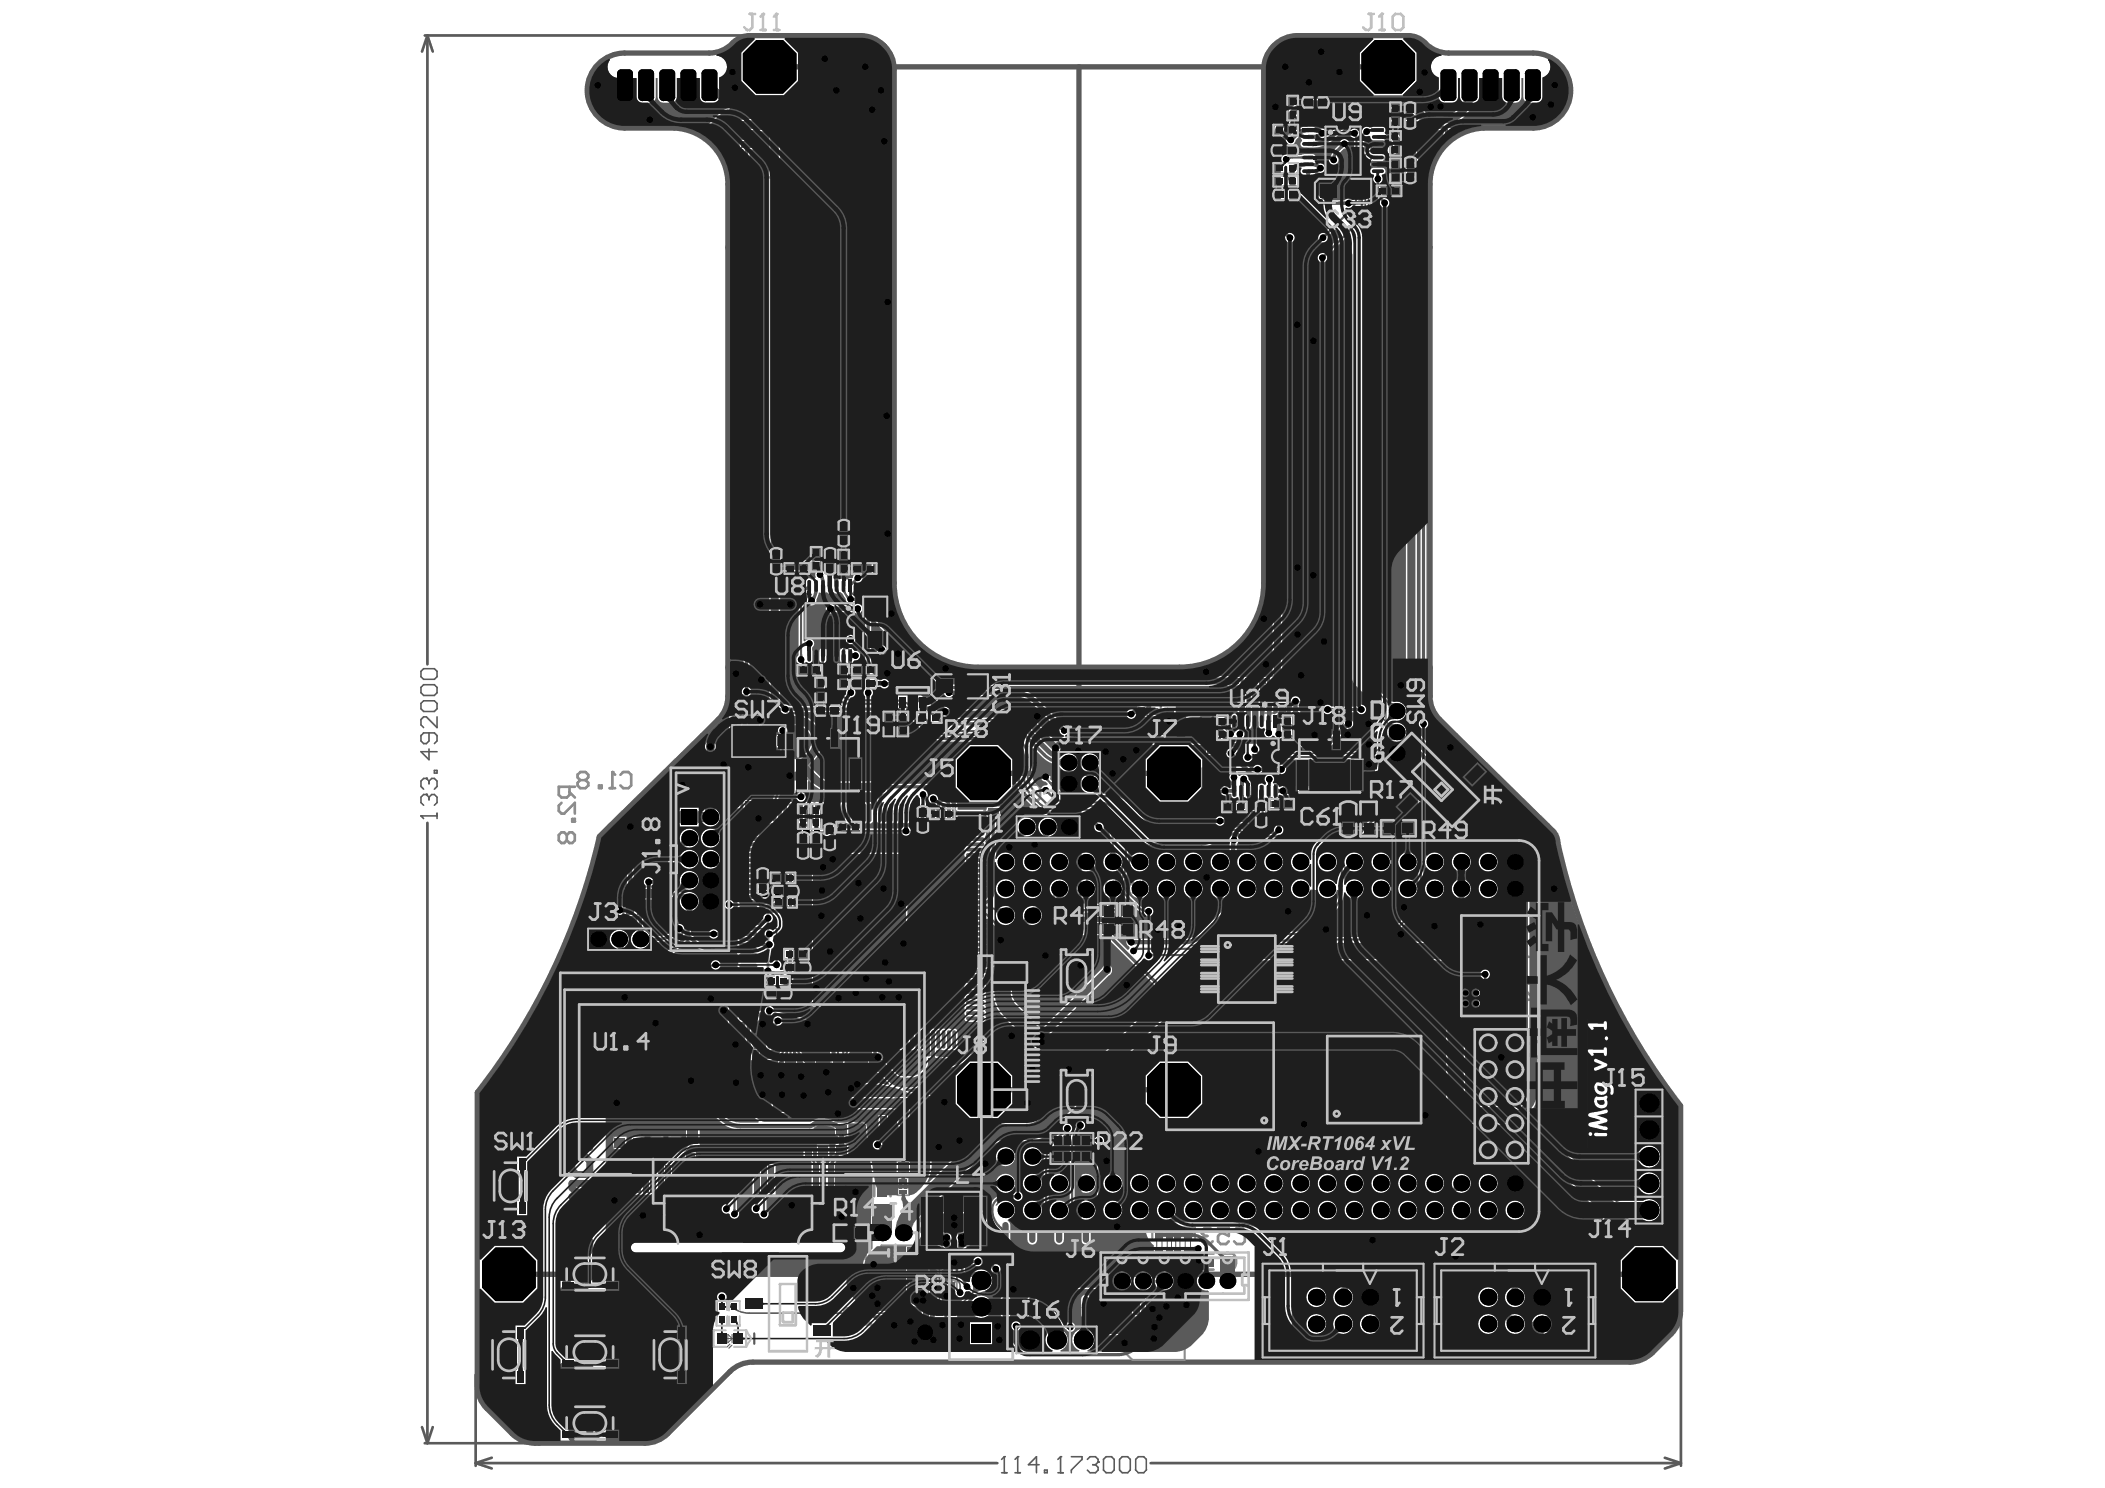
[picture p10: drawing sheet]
<svg xmlns="http://www.w3.org/2000/svg" width="297mm" height="210mm" viewBox="0 0 297 210" stroke-linecap="round" stroke-linejoin="round" font-family="sans-serif">
<g fill="none" stroke="#5a5a5a" stroke-width=".15">
<path d="M99 108.2h2.5v4h-2.5zM99.8 114h.9M99.8 106.7h.9M100.3 113.6v.9M205.1 138.5h4.7v4.7h-4.7zM96.5 156.2h2.5v4h-2.5zM97.3 154.4h.9M97.8 153.9v.9M97.3 161.7h.9M102.4 188.8h1.2M102.7 188.2l.6 .6-.6 .6zM103 189.6l-.4 .4"/>
<path d="M103.3 189.7l-.4 .5M103.3 188.2v1.2"/>
<circle cx="206.1" cy="142.3" r=".45"/>
</g>
<path d="M98.8 188.8h1.5M99.6 188.1v1.5M106.4 188.1v1.5" fill="none" stroke="#5a5a5a" stroke-width=".3"/>
<g fill="none" stroke="#5a5a5a" stroke-width=".14">
<path d="M88.6 126.1h.7v2.3h-.7zM90.1 126.1h.6v2.3h-.6zM91.3 126.1h.5v2.3h-.5zM92.6 126.1h.7v2.3h-.7zM148.9 160.8h.7v2.4h-.7zM150.4 160.8h.6v2.4h-.6zM151.6 160.8h.6v2.4h-.6zM152.9 160.8h.7v2.4h-.7zM163.2 174.1h.8v2.4h-.8zM164.7 174.1h.6v2.4h-.6zM165.9 174.1h.6v2.4h-.6zM167.2 174.1h.8v2.4h-.8z"/>
<path d="M192.5 163.9h1.5M193.2 163.1v1.5"/>
<circle cx="193.2" cy="163.9" r=".52"/>
</g>
<g fill="none" stroke="#5a5a5a" stroke-width=".38">
<path d="M59.9 5h46M60.3 5l.8 2.3M60.3 5l-.7 2.3M60.3 5v88.7M60.3 116.1v87.5M67.1 193.9v12.9M237.2 184.1v22.7M59.6 201.3l.7 2.3M59.9 203.6h15.2M61.1 201.3l-.8 2.3M67.1 206.4l2.3 .7M67.1 206.4h73.6"/>
<path d="M69.4 205.6l-2.3 .8M162.4 206.4h74.8M234.9 205.6l2.3 .8M237.2 206.4l-2.3 .7"/>
</g>
<path d="M108.6 9.4h87.3M152.3 9.4v170.4M102.7 26v72.2a4.6 4.6 0 0 1-1.3 3.3l-16.8 16.4a92.7 92.7 0 0 1-17.3 36.2v41.4a4.6 4.6 0 0 0 1.4 3.2l3.6 3.5a4.6 4.6 0 0 0 3.2 1.4h15.5M102.7 26a7.9 7.9 0 0 0-7.5-7.9h-7a5.3 5.3 0 0 1-5.3-5.3 5.3 5.3 0 0 1 5.3-5.3h11.9a5.1 5.1 0 0 0 3.8-1.9 3.2 3.2 0 0 1 1.9-.6h15.7a4.8 4.8 0 0 1 4.7 4.8v72.5a11.9 11.9 0 0 0 11.9 11.8h28.3a11.9 11.9 0 0 0 11.9-11.8v-72.5a4.8 4.8 0 0 1 4.8-4.8h15.6a3.3 3.3 0 0 1 2.5 1.1 4.6 4.6 0 0 0 3.2 1.4h11.9a5.3 5.3 0 0 1 5.3 5.3 5.3 5.3 0 0 1-5.3 5.3h-7a7.9 7.9 0 0 0-7.5 7.9v72.3M102.7 34.9h.1M201.8 34.9h.1M201.8 98.2a4.6 4.6 0 0 0 1.3 3.3l15.3 15a2.95 2.95 0 0 1 1.4 2.4 93.1 93.1 0 0 0 17.3 37.1v29a4.6 4.6 0 0 1-1.3 3.2l-2.6 2.6a4.6 4.6 0 0 1-3.2 1.3h-123.8a4.6 4.6 0 0 0-3.2 1.4l-8.8 8.7a4.6 4.6 0 0 1-3.2 1.4M138.8 109.1h26.9M138.8 153.7h26.9M71.8 179.8h160.9M91 203.6h.1" fill="none" stroke="#5a5a5a" stroke-width=".75"/>
<g fill="none" stroke="#5a5a5a" stroke-width=".23">
<path d="M59.4 94.7l.4-.4h1.5l.4 .4v.8l-.4 .3h-1.5l-.4-.3zM59.4 97l.4-.4h1.5l.4 .4v.7l-.4 .4h-1.5l-.4-.4zM59.4 99.2l.4-.3h1.5l.4 .3v.8l-.4 .4h-1.5l-.4-.4zM59.4 115.1h.1M59.4 115.1h2.3M59.4 115.1l.4 .4M60.2 112.1h.1M60.2 109.8h.1M60.2 112.1h-.4l-.4 .4v.7l.4 .4M60.2 109.8h-.4l-.4 .4v.7l.4 .4M60.2 112.1l.3 .4M60.2 109.8l.3 .4"/>
<path d="M60.5 103.4v1.1l-.3 .4h-.4l-.4-.4v-.7l.4-.4h1.5l.4 .4v.7l-.4 .4M60.5 110.2l.4-.4h.4l.4 .4v.7l-.4 .4M60.5 112.5l.4-.4h.4l.4 .4v.7l-.4 .4M60.5 105.7v1.5l-1.1-1.2h2.3M60.5 110.2v.4M60.5 112.5v.3M61.3 108.7h.4v.4h-.4zM61.7 101.1v1.5l-1.5-1.5h-.4l-.4 .4v.8l.4 .3M61.7 114.7v.8M141.3 207.8h.8M141.7 205.5h.1M141.7 205.5v2.3"/>
<path d="M141.7 205.5l-.4 .4M143.2 207.8h.8M143.6 205.5h.1M143.6 205.5v2.3M143.6 205.5l-.4 .4M146.6 206.6h-1.5l1.2-1.1v2.3M147.4 207.4h.4v.4h-.4zM149.3 207.8h.7M149.7 205.5h.1M149.7 205.5v2.3M149.7 205.5l-.4 .4M151.2 205.5h1.5v.4l-1.5 1.5v.4"/>
<path d="M153.4 205.9l.4-.4h.8l.4 .4v.3M154.2 206.6h.4M154.6 206.6l.4 .4v.4l-.4 .4h-.8l-.4-.4M155 206.2h.1M155 206.2l-.4 .4M155.7 205.9l.4-.4h.7l.4 .4v1.5l-.4 .4h-.7l-.4-.4zM158 205.9l.4-.4h.7l.4 .4v1.5l-.4 .4h-.7l-.4-.4zM160.3 205.9l.3-.4h.8l.4 .4v1.5l-.4 .4h-.8l-.3-.4z"/>
</g>
<g fill="none" stroke="#8c8c8c" stroke-width=".38">
<path d="M103.2 16.8h.8v4.4h-.8zM106.5 16.8v1.4M106.5 19.5v1.4M108.7 16.8v1.4M108.7 19.5v1.4M187.4 15.2h1.5M187.5 17.5h1.4M190.2 15.2h1.4M190.2 17.5h1.4M200.5 16.8h.8v4.4h-.8zM195.8 21.8h1.4M195.8 24.1h1.4"/>
<path d="M198.5 21.8h1.4M198.5 24.1h1.5M116.7 78.7h1.5M119.5 78.7h1.4M104 98.1h1.4M106.7 98.1h1.4M116.8 81h1.4M119.5 81h1.4M166.3 99.5h.8v4.5h-.8zM182 99.1h4.5v.8h-4.5zM86 111.2h.8M86.4 108.9v2.3"/>
<path d="M87.6 109.3l.3-.4h.8l.4 .4v1.5l-.4 .4h-.8l-.3-.4M101.7 115.7v1.4M101.7 118.5v1.4M104 115.7v1.4M104 118.5v1.4M104 100.4h1.4M104.6 100.7h-2v2.4h1.9M105.6 100.8h2v2.3h-2M106.7 100.4h1.4M108.4 117.4h26.4v26.5h-26.4zM109.6 103.4h1.5M109.7 105.7h1.4"/>
<path d="M111.1 106.8h-1.8v2.3h1.8M111.1 109.9h-1.8v2.2h1.8M112.4 106.8h1.8v2.3h-1.8M112.4 109.9h1.8v2.3h-1.8M112.4 103.4h1.4M112.4 105.7h1.4M123.1 107.6v1.4M123.1 110.3v1.5M125.3 107.6v1.4M125.3 110.3v1.4M139.4 113.5h1.4M139.4 115.8h1.4"/>
<path d="M142.1 115.8h1.4M142.1 113.5h1.4M166.1 115.6h4.5v.8h-4.5zM185.1 112.9h4.4v.8h-4.4zM97 135h-1.8v2.3h1.8M98.3 135.1h1.8v2.2h-1.8M98.8 138.1h1.4M99.5 130.7h1.4M99.5 128.4h1.4M101.5 138.1h1.4M101.7 124v1.8h2.3v-1.8M101.7 122.7v-1.8h2.3v1.8"/>
<path d="M102.2 130.7h1.5M102.2 128.4h1.4M140.7 135.8h1.4M140.7 138.1h1.4M143.4 138.1h1.4M143.4 135.8h1.4M148.3 130.3v1.4M148.3 133v1.4M150.6 130.2v1.5M150.6 133v1.4M151 130.4v1.7h2.3v-1.7M151 129v-1.7h2.3v1.7"/>
<path d="M154.4 129v-1.7h2.3v1.7M154.4 130.4v1.7h2.3v-1.7M157.4 130.4v1.7h2.3v-1.7M157.4 129v-1.7h2.3v1.7M98.8 140.3h1.4M99.7 154.9h1.5M99.8 157.2h1.4M101.5 140.3h1.4M102.5 157.2h1.4M102.5 154.9h1.4M108.1 155h-2v2.3h1.9M108.2 154.1h1.4"/>
<path d="M108.2 151.9h1.4M108.2 151.4h1.4M108.2 149.2h1.4M109 155h2v2.3h-2M110.9 154.1h1.4M110.9 151.9h1.4M110.9 151.4h1.4M110.9 149.2h1.4M113.1 149.5v1.4M113.1 152.2v1.4M113.2 155h-2v2.3h2M114.3 155h1.9v2.3h-2"/>
<path d="M115 159.1v1.4M115.4 149.5v1.4M115.4 152.2v1.4M117.2 150.8v-1.8h2.3v1.8M117.2 152.1v1.8h2.2v-1.8M117.3 159.1v1.4M118 158.2h1.4M120.1 148.8h1.4M120.1 151h1.4M120.7 158.2h1.4M122.8 148.8h1.4M122.8 151h1.5"/>
<path d="M123.8 159.6h4.5v1.4h-4.5zM126.7 154.5h1.4M126.7 156.8h1.4M128.3 148.8h1.4M128.3 151h1.4M129.4 154.5h1.4M129.4 156.8h1.4M131 148.8h1.4M131 151h1.5M184.8 158.4h.8v4.5h-.8zM204.6 143.7h1.4M204.6 145.9h1.4"/>
<path d="M207.4 145.9h1.4M207.4 143.7h1.4M86.7 162.4h1.4M86.7 160.1h1.4M89.4 162.4h1.5M89.4 160.1h1.4M91.9 162.4h1.4M91.9 160.1h1.4M94.6 162.4h1.5M94.6 160.1h1.4M115 161.8v1.4M117.3 161.8v1.4"/>
<path d="M118 161.1h1.4M118 163.4h1.4M118 160.5h1.4M119.8 179v1.7h2.3v-1.7M119.8 177.6v-1.7h2.3v1.7M120.7 163.4h1.4M120.7 160.5h1.4M120.7 161.1h1.4M123.4 168.7v-1.7h2.3v1.7M123.4 170.1v1.7h2.2v-1.7M124.1 163.6h1.4M124.1 165.8h1.4"/>
<path d="M126.8 163.6h1.4M126.8 165.8h1.5M130.1 171.6h1.5M130.2 173.9h1.4M132.9 173.9h1.4M132.9 171.6h1.4M135 171.6h1.4M135 173.9h1.4M137.7 173.9h1.4M137.7 171.6h1.4M140.6 177.8v-1.6h15.8v6h-15.8v-1.7M169.8 179.1h1.4"/>
<path d="M169.8 176.8h1.4M172.6 179.1h1.4M172.6 176.8h1.4M191.6 162.6h-2.5v2.6h2.5M193.2 163.5v.8l.4-.4-.7-.7v1.5M193.8 163.8l-1.2 1.2v-2.3l1.2 1.2M193.8 162.6v2.5M194.8 162.6h2l.7 .6v1.4l-.7 .6h-2M196.7 161.5v-7.2h-6.7l-.8 .8v6.7h7.2M227.7 167.3v1.4M227.7 170.1v1.4M230 167.3v1.4"/>
<path d="M230 170.1v1.4M195.2 183.4v1.4M195.2 186.1v1.5M197.5 183.4v1.4M197.5 186.1v1.4M219.8 183.4v1.4M219.8 186.1v1.5M222.1 183.4v1.4M222.1 186.1v1.4"/>
</g>
<g fill="none" stroke="#8c8c8c" stroke-width=".3">
<path d="M188.5 17.9h-1.5v6.8h5v-6.8h-1.6M120.5 85.1h-6.9v4.9h6.9v-1.5M120.5 85.1v1.5M160.4 99.7v1.3M161.9 99.8v1.2M174.5 98.4v-1.3h1.5v1.3M174.5 99.3v1.3h1.5v-1.3M174.9 95.3h-1.4v1.5h1.3M175.7 95.3h1.3v1.5h-1.3M178.3 99.3v1.3h1.6v-1.3M178.3 98.4v-1.3h1.6v1.3M178.6 95.3h-1.3v1.5h1.2"/>
<path d="M179.5 95.3h1.2v1.5h-1.3M180.2 99.2v1.2M180.2 97.2v1.2M181.7 97.2v1.2M181.7 99.2v1.2M90.6 114.8l-1.5 1.5v4.8h1.5M94 114.8l1.5 1.5v4.8h-1.5M99.2 109.4h2.1v1.5h-2.1zM99.2 109.9h2.1M103.2 107v2.3M104.3 112.7h-1.4v1.5h1.3M104.7 100.7l.4 .5 .4-.5"/>
<path d="M105.1 111.9h1M105.1 104.4h1M105.1 112.7h1.3v1.5h-1.3M105.5 103.1l-.5-.5-.4 .5M107.2 103.6h1.5v1.7M108.2 107v2.3M160.4 101.8l.1 1.2M161.9 101.8v1.2M162.3 100.8v-1.3h1.5v1.3M162.3 101.7v1.3h1.5v-1.3M162.3 115v1.2M162.3 117v1.2"/>
<path d="M163.7 115l.1 1.2M163.8 117v1.3M164.3 116.3v-1.3h1.5v1.4M164.3 117.2v1.3h1.5v-1.3M169.5 102.5h1.3M169.6 101h1.2M169.7 106.1v-2.3l.5-.6h2.3l.6 .6v2.3M169.7 108.3v2.9h3.4v-2.9M170.6 111.6v1.2M170.6 113.6v1.2M171.6 101h1.2M172 111.6l.1 1.2"/>
<path d="M172.1 113.6v1.3M172.8 102.4l-1.2 .1M173.8 112.9h-1.3v1.5h1.3M174.2 114.8h-1.3v1.5h1.3M174.7 112.9h1.3v1.5h-1.3M175.1 114.8h1.3v1.5h-1.4M176.4 112.9v1.2M176.4 114.9v1.3M177.8 112.9l.1 1.2M177.9 114.9v1.3M179.2 114.8h-1.3v1.5h1.3M179.6 112.7h-1.3v1.5h1.2"/>
<path d="M180.1 114.8h1.3v1.5h-1.3M180.5 112.7h1.2v1.5h-1.3M180.6 105.7l-.1-1.5h-6.8v4.9h6.8v-1.5M181.3 112.3h1.2M182.2 105.4h1.3M182.2 103.9h1.3M182.5 110.8l-1.2 .1M183.2 113.9v-1.2h1.5v1.3M183.2 114.8v1.3h1.5v-1.2M183.3 102.3h-1.3v1.5h1.3M183.3 112.3h1.2M183.3 110.8h1.3"/>
<path d="M183.4 117.8h1.2M183.4 116.4h1.2M184.2 102.3h1.3v1.5h-1.4M184.3 103.9h1.2M185.4 116.4h1.2M185.5 105.3l-1.2 .1M186.6 117.8h-1.2M87.9 126.6v-1.5h6.1v1.5M87.9 127.9v1.5h6.1v-1.5M203.1 137.7v1.2M203.1 139.7v1.2M204.6 137.7v1.2"/>
<path d="M204.6 139.7v1.2M205.3 138.2h-.4v.3M209.7 138.2h.4v.3M96.7 157.5h2.1v1.5h-2.1zM96.7 158.5h2.1M105.8 150.2l.1 1.2M105.8 148.2v1.2M107.3 148.2v1.2M107.3 150.2v1.2M108.1 155l.4 .4 .4-.4M108.9 157.3l-.4-.4-.4 .4M113.3 157.3l.4-.4 .4 .4"/>
<path d="M114.1 155l-.4 .4-.4-.4M180.8 158.7v-1.2h1.5v1.3M180.8 159.6v1.3h1.5v-1.3M198.2 158v1.2M199.7 158v1.2M204.9 143.1v.3h1.4M210.1 143.1v.3h-.4M210.5 143.8l.1 1.2M210.5 141.7v1.3M212 141.8v1.2M212 143.8v1.2M96.8 163.8h1.2"/>
<path d="M96.8 162.4h1.2M98.9 162.4h1.1M100 163.8h-1.1M112.7 162h-1.3v1.5h1.3M113.6 162h1.3v1.5h-1.3M124.4 175.7h6.3v2.5h-6.3zM124.4 178.5h6.3v2.5h-6.3zM132.4 179.1v.4h.5M132.9 175.8h-.5v.3M136.4 175.8h.5v.3M136.9 179.1v.4h-.5M138.6 177.5v1.3h1.5v-1.3"/>
<path d="M138.6 176.6v-1.3h1.5v1.3M162.6 174.7v-1.6h6v1.6M162.6 176v1.5h6v-1.5M180.8 163.4v1.3h1.5v-1.3M180.8 162.5v-1.3h1.5v1.4M184 163.1h-1.3v1.5h1.3M184.9 163.1h1.3v1.5h-1.4M198.2 160v1.2M199.7 160v1.3M124.4 181.1h6.3v2.6h-6.3zM129.9 186.6v1.3h1.5v-1.3M129.9 185.7v-1.3h1.5v1.3"/>
<path d="M133.1 184.5h-1.4v1.5h1.3M133.5 180.8v1.2M133.5 182.8v1.2M133.9 184.5h1.3v1.5h-1.3M135 180.8v1.2M135 182.8v1.3M157.3 185.2v-.7l2.5-2.5h7.4v3.2M157.3 188.6v.8l2.5 2.4h7.4v-3.2"/>
</g>
<path d="M104.2 107.8h3v.7h-3zM104.2 109.1h3M104.2 107.2h3M105.7 109.1v1.9h-.4M106.1 105.3h-.4v1.9M205.4 128.1h1.6v2.4h-1.6zM210.5 138.3h1.6v2.5h-1.6zM126.6 166.1h1.7v2.5h-1.7z" fill="none" stroke="#8c8c8c" stroke-width=".23"/>
<path d="M195.6 98.8h3v8.9h-3z" fill="none" stroke="#8c8c8c" stroke-width=".27"/>
<path d="M207.2 131.5h-2.9v5.3h2.9M210.4 131.5h2.8v5.3h-2.8" fill="none" stroke="#8c8c8c" stroke-width=".45"/>
<circle cx="86.4" cy="108.9" r=".19" fill="#8c8c8c"/>
<path d="M106.3 25h.7M106.7 22.8v2.2M107.8 22.8v1.9l.4 .3h.7l.4-.3v-1.9M81.9 110l-.4 .4v.4l.4 .4h.7l.4-.4v-.4l-.4-.4M81.9 110l-.4-.3v-.4l.4-.4h.7l.4 .4v.4l-.4 .3M81.9 110h.7M84.5 110.8h.4v.4h-.4zM86.4 108.9l.4 .4M95.7 132.3h1.1l.4-.3v-.4l-.4-.4h-.7l-.4 .4v1.5l.4 .4h.7l.4-.4M98 131.6l.3-.4h.8l.4 .4v1.5l-.4 .4h-.8l-.3-.4M98.5 143.5h1.5v1.1l-.7-.4h-.4l-.4 .4v.8l.4 .3h.8l.3-.3M100.8 143.9l.4-.4h.7l.4 .4v1.5l-.4 .3h-.7l-.4-.3" fill="none" stroke="#8c8c8c" stroke-width=".38"/>
<circle cx="106.7" cy="22.8" r=".19" fill="#8c8c8c"/>
<path d="M105.1 23.1l-.3-.3h-.8l-.4 .3v.4l1.5 1.5h-1.5M106.7 22.8l.3 .3M130.9 179.1h1.9l.3 .4v.8l-.3 .3h-1.9M131.3 181.4l-.4 .4v.7l.4 .4h.3" fill="none" stroke="#8c8c8c" stroke-width=".38"/>
<circle cx="131.6" cy="182.9" r=".19" fill="#8c8c8c"/>
<g fill="none" stroke="#8c8c8c" stroke-width=".38">
<path d="M132.8 119.8v1.9l.4 .4h.7l.4-.4v-1.9M132 120.2l-.3-.4h-.8l-.4 .4v.4l1.5 1.5h-1.5M140.4 133.4h1.6l-1.2-1.2v2.3M142.7 132.6l.4-.4h.7l.4 .4v1.5l-.4 .4h-.7l-.4-.4M205.1 159.6h.7M205.5 157.3v2.3M206.6 157.7l.4-.4h.7l.4 .4v1.5l-.4 .4h-.7l-.4-.4M147.7 177.4h-1.5v.3l1.5 1.5v.4M148.5 177.4v1.8l.3 .4h.8l.4-.4v-1.8M132 182.5l-.4 .4M132 182.2v.3M132.8 181.4l.3 .4v.7l-.3 .4h-.4l-.4-.4"/>
<path d="M192.7 189.7l-.3-.4h-.8l-.4 .4v1.5l.4 .4h.8l.3-.4M193.5 189.7l.4-.4h.7l.4 .4v.4l-.4 .3h-1.1zM193.5 190.4l.7 .8 .8 .4M195.8 189.7l.3-.4h.8l.4 .4v1.5l-.4 .4h-.8l-.3-.4z"/>
</g>
<circle cx="205.5" cy="157.3" r=".19" fill="#8c8c8c"/>
<path d="M201.3 130.4h.7M201.6 128.2v2.2M202.8 128.6l.3-.4h.8l.4 .4v1.5l-.4 .3h-.8l-.3-.3M202 157.7l-.3-.4h-.8l-.4 .4v.3l1.5 1.6h-1.5M203.6 159.2h.3v.4h-.3zM205.5 157.3l.3 .4" fill="none" stroke="#8c8c8c" stroke-width=".38"/>
<circle cx="201.6" cy="128.2" r=".19" fill="#8c8c8c"/>
<path d="M201.6 128.2l.4 .4M214.3 138.8h-1.5v.3l1.5 1.5v.4M215.1 135h.7M215.4 132.7v2.3M216.6 139.1l-.4-.3h-.8l-.3 .3v.4l1.5 1.5h-1.5M216.6 132.7h1.5v2.3M217.3 139.1l.4-.3h.8l.3 .3v1.5l-.3 .4h-.8l-.4-.4M217.3 133.8h.8" fill="none" stroke="#8c8c8c" stroke-width=".38"/>
<circle cx="215.4" cy="132.7" r=".19" fill="#8c8c8c"/>
<path d="M84.9 125.2h2.3M86.4 122.5v1.1l-.4 .4h-.7l-.4-.4v-1.1h2.3M86.4 123.3l.8 .7M87.2 124.8v.7M215.4 132.7l.4 .4" fill="none" stroke="#8c8c8c" stroke-width=".38"/>
<circle cx="84.9" cy="125.2" r=".19" fill="#8c8c8c"/>
<path d="M111 100.4l-.4-.3h-.7l-.4 .3v.4l1.5 1.5h-1.5M113.3 100.1v2.2h-1.5M144.5 111.1l-.4-.4h-.7l-.4 .4v.3M145.3 111.1l.3-.4h.8l.4 .4v1.5l-.4 .4h-.8l-.3-.4M85.3 124.8l-.4 .4M86 128.9l.4-.3h.4l.4 .3v.8l-.4 .4h-.4l-.4-.4M86 128.9l-.3-.3h-.4l-.4 .3v.8l.4 .4h.4l.3-.4M86 128.9v.8M86.8 126.7h.4v.3h-.4zM120.7 184.9l-.4-.3h-.8l-.4 .3v.4l1.6 1.5h-1.6M122.9 184.9l-.3-.3h-.8l-.4 .3v.4l1.5 1.5h-1.5M123.7 184.9l.4-.3h.7l.4 .3v1.5l-.4 .4h-.7l-.4-.4" fill="none" stroke="#8c8c8c" stroke-width=".38"/>
<circle cx="143" cy="111.4" r=".19" fill="#8c8c8c"/>
<path d="M143 111.4l.4 .4M143.4 111.8h.3M143.4 111.8l-.4 .4v.4l.4 .4h.7l.4-.4M156.2 175.3h.8M156.6 173v2.3M159.3 173.4l-.4-.4h-.8l-.4 .4v.4l1.6 1.5h-1.6M160.8 174.6l-.8 .7M161.5 174.6h-1.1l-.4-.4v-.8l.4-.4h1.1v2.3" fill="none" stroke="#8c8c8c" stroke-width=".38"/>
<circle cx="156.6" cy="173" r=".19" fill="#8c8c8c"/>
<path d="M159.1 124l-.4-.3h-.7l-.4 .3v.4M160.6 125.2l-.8 .7M161.4 125.2h-1.2l-.4-.4v-.8l.4-.3h1.2v2.2M156.6 173l.4 .4" fill="none" stroke="#8c8c8c" stroke-width=".38"/>
<circle cx="157.6" cy="124.4" r=".19" fill="#8c8c8c"/>
<path d="M154.6 125.9h.7M154.9 123.7v2.2M156.8 125.2l-.7 .7M157.6 124.4l.4 .4M157.6 125.5l.4 .4h.7l.4-.4M158 124.8h.3M158 124.8l-.4 .4h-1.2l-.3-.4v-.8l.3-.3h1.2v2.2" fill="none" stroke="#8c8c8c" stroke-width=".38"/>
<circle cx="154.9" cy="123.7" r=".19" fill="#8c8c8c"/>
<path d="M117.8 78.2v2.3M118.9 78.2v1.9l.4 .4h.8l.4-.4v-1.9M117.4 80.5h.8M126.7 109.5l.4-.4h1.1v.8l-.4 .3h-.7l-.4-.3zM126.7 108l.8 .3 .7 .8M129 108.3l.4-.3h.7l.4 .3v1.6l-.4 .3h-.7l-.4-.3M154.9 123.7l.4 .3" fill="none" stroke="#8c8c8c" stroke-width=".38"/>
<circle cx="117.8" cy="78.2" r=".19" fill="#8c8c8c"/>
<g fill="none" stroke="#8c8c8c" stroke-width=".38">
<path d="M114.8 78.6l.4-.4h.7l.4 .4v1.5l-.4 .4h-.7l-.4-.4zM117.8 78.2l.4 .4M177.4 158.9l-.4-.4h-.8l-.3 .4v.4M163.8 178.9l-.4-.4h-.7l-.4 .4v.4l1.5 1.5h-1.5M164.6 178.5h1.5v1.1l-.8-.3h-.4l-.3 .3v.8l.3 .4h.8l.4-.4M166.8 178.9l.4-.4h.8l.3 .4v1.5l-.3 .4h-.8l-.4-.4M173.2 163.1l-.4-.3h-.7l-.4 .3v.4l1.5 1.5h-1.5M174.7 164.6h.4v.4h-.4zM177.4 163.1l-.4-.3h-.8l-.3 .3v.4l1.5 1.5h-1.5M178.9 164.3l-.8 .7M178.9 160l-.8 .8M179.6 160h-1.1l-.4-.4v-.7l.4-.4h1.1v2.3"/>
<path d="M179.6 164.3h-1.1l-.4-.4v-.8l.4-.3h1.1v2.2"/>
</g>
<circle cx="175.9" cy="159.3" r=".19" fill="#8c8c8c"/>
<path d="M173.2 158.9l-.4-.4h-.7l-.4 .4v.4l1.5 1.5h-1.5M175.9 159.3l.3 .3M176.2 159.6h.4M176.2 159.6l-.3 .4v.4l.3 .4h.8l.4-.4M184.4 157.1h.8M184.8 154.8v2.3M185.9 155.2l.4-.4h.8l.3 .4v1.5l-.3 .4h-.8l-.4-.4zM186.7 156.3l-.8 .8M174.7 160.4h.4v.4h-.4z" fill="none" stroke="#8c8c8c" stroke-width=".38"/>
<circle cx="184.8" cy="154.8" r=".19" fill="#8c8c8c"/>
<g fill="none" stroke="#8c8c8c" stroke-width=".38">
<path d="M184.2 11.1l-.4-.4h-.7l-.4 .4v1.5l.4 .3h.7l.4-.3M185 11.1l.4-.4h.7l.4 .4v.7l-.4 .4h-.4l-.7-.4v1.1h1.5M187.3 11.1l.3-.4h.8l.4 .4v.7l-.4 .4h-.4l-.7-.4v1.1h1.5M150 126.6l-.4-.4h-.7l-.4 .4v.4l1.5 1.5h-1.5M150.8 126.6l.4-.4h.7l.4 .4v1.5l-.4 .4h-.7l-.4-.4M181.4 155.2l-.4-.4h-.7l-.4 .4v.4l1.5 1.5h-1.5M182.9 156.7h.4v.4h-.4zM184.8 154.8l.4 .4M202.7 164.6h.8M203.1 162.4v2.2M204.2 162.8l.4-.4h1.2v2.2h-1.2l-.4-.3zM222.3 179.4h1.5v1.1l-.8-.4h-.4l-.3 .4v.8l.3 .4h.8l.4-.4"/>
<path d="M224.5 179.8l.4-.4h.8l.3 .4v1.5l-.3 .4h-.8l-.4-.4M220 180.5h1.1l.4-.4v-.3l-.4-.4h-.7l-.4 .4v1.5l.4 .4h.7l.4-.4"/>
</g>
<circle cx="203.1" cy="162.4" r=".19" fill="#8c8c8c"/>
<g fill="none" stroke="#8c8c8c" stroke-width=".38">
<path d="M79.2 113.3l-.3 .3v.8l.3 .4h.4l1.5-1.5v1.5M80 117.8l-.4-.4h-.4l-.3 .4v.7l.3 .4h.4l.4-.4M80 117.8l.4-.4h.3l.4 .4v.7l-.4 .4h-.3l-.4-.4M80 117.8v.7M80.4 111v1.1l-.4 .4h-.8l-.3-.4v-1.1h2.2M80.4 111.7l.7 .8M80.7 115.5h.4v.4h-.4zM103.1 102.3h.7M103.4 100.1v2.2M104.6 100.1v.3l.7 .8M105.3 101.2v1.1M106.1 100.1v.3l-.8 .8"/>
<path d="M89.1 136.3h1.5l-1.2-1.1v2.2M92.1 136.7l-.8 .7M92.8 136.7h-1.1l-.4-.4v-.8l.4-.3h1.1v2.2M198.2 138.8h1.5v1.1l-.8-.4h-.3l-.4 .4v.7l.4 .4h.7l.4-.4M200.5 138.8v1.8l.3 .4h.8l.4-.4v-1.8M197.3 144.2h1.1l.4-.3v-.4l-.4-.4h-.7l-.4 .4v1.5l.4 .4h.7l.4-.4M201.1 143.5l-.4-.4h-.8l-.4 .4v.4l1.6 1.5h-1.6M201.8 143.5l.4-.4h.8l.3 .4v1.5l-.3 .4h-.8l-.4-.4M199.7 162.8l-.4-.4h-.7l-.4 .4v.3l1.5 1.5h-1.5M201.2 164.3h.4v.3h-.4zM203.1 162.4l.4 .4"/>
</g>
<circle cx="103.4" cy="100.1" r=".19" fill="#8c8c8c"/>
<path d="M109.1 18.2l.4-.3h1.1v.7l-.3 .4h-.8l-.4-.4zM109.1 16.7l.8 .4 .7 .8M111.4 16.7h1.5v1.2l-.8-.4h-.3l-.4 .4v.7l.4 .4h.7l.4-.4M113.7 17.1l.3-.4h.8l.4 .4v1.5l-.4 .4h-.8l-.3-.4M113.1 76.2l-.4-.4v-.7l.4-.4h1.5l.4 .4v.7l-.4 .4M114.6 77l.4 .4v.7l-.4 .4h-.8l-.3-.4v-.4l.3-.7h-1.1v1.5M115 80.4h-2.3l1.1-1.2v1.6M103.4 100.1l.4 .3M171.1 173.6l-.4-.4h-.7l-.4 .4v.4M171.9 173.2h1.5v1.2l-.8-.4h-.3l-.4 .4v.7l.4 .4h.7l.4-.4M174.2 173.6l.3-.4h.8l.4 .4v1.5l-.4 .4h-.8l-.3-.4" fill="none" stroke="#8c8c8c" stroke-width=".38"/>
<circle cx="169.6" cy="174" r=".19" fill="#8c8c8c"/>
<path d="M189 28.6h.7M189.3 26.4v2.2M190.5 26.4v1.8l.3 .4h.8l.4-.4v-1.8M152.7 124l-.4-.3h-.8l-.4 .3v.4l1.6 1.5h-1.6M154.2 125.2l-.8 .7M154.9 125.2h-1.1l-.4-.4v-.8l.4-.3h1.1v2.2M169.6 174l.4 .4M170 174.4h.4M170 174.4l-.4 .3v.4l.4 .4h.7l.4-.4" fill="none" stroke="#8c8c8c" stroke-width=".38"/>
<circle cx="189.3" cy="26.4" r=".19" fill="#8c8c8c"/>
<path d="M187.1 28.6h.7M187.4 26.4v2.2M189.3 26.4l.4 .3" fill="none" stroke="#8c8c8c" stroke-width=".38"/>
<circle cx="187.4" cy="26.4" r=".19" fill="#8c8c8c"/>
<g fill="none" stroke="#8c8c8c" stroke-width=".38">
<path d="M187.4 26.4l.4 .3M200.7 135.2l-.3-.4h-.8l-.4 .4v.3M201.5 135.2l.4-.4h.7l.4 .4v1.5l-.4 .4h-.7l-.4-.4M211.7 148l-.4-.4v-.3l.4-.4h.7l.4 .4v.3l-.4 .4M211.7 148l-.4 .4v.4l.4 .4h.7l.4-.4v-.4l-.4-.4M211.7 148h.7M215.1 147.3l-.4-.4h-.8l-.4 .4v.3l1.6 1.6h-1.6M215.8 147.3l.4-.4h.8l.3 .4v1.5l-.3 .4h-.8l-.4-.4M225.3 173.6l-.4-.3h-.8l-.3 .3v1.5l.3 .4h.8l.4-.4M226 173.6l.4-.3h.8l.3 .3v.8l-.3 .4h-.4l-.8-.4v1.1h1.5M228.7 174.4l-.4 .4v.3l.4 .4h.7l.4-.4v-.3l-.4-.4M228.7 174.4l-.4-.4v-.4l.4-.3h.7l.4 .3v.4l-.4 .4"/>
<path d="M228.7 174.4h.7"/>
</g>
<path d="M199.1 159.7v2M198.1 160.7h2" fill="none" stroke="#8c8c8c" stroke-width=".3"/>
<circle cx="199.2" cy="135.5" r=".19" fill="#8c8c8c"/>
<path d="M199.8 16.3h.8M200.2 14.1v2.2M201.3 14.1v1.9l.4 .3h.8l.3-.3v-1.9M197 135.2l.3-.4h.8l.4 .4v1.5l-.4 .4h-.8l-.3-.4zM199.2 135.5l.4 .4M199.6 135.9h.4M199.6 135.9l-.4 .4v.4l.4 .4h.8l.3-.4" fill="none" stroke="#8c8c8c" stroke-width=".38"/>
<circle cx="200.2" cy="14.1" r=".19" fill="#8c8c8c"/>
<path d="M198.7 14.5l-.4-.4h-.8l-.3 .4v.3M200.2 14.1l.4 .4" fill="none" stroke="#8c8c8c" stroke-width=".38"/>
<circle cx="197.2" cy="14.8" r=".19" fill="#8c8c8c"/>
<path d="M197.2 14.8l.3 .4M197.5 15.2h.4M197.5 15.2l-.3 .4v.4l.3 .3h.8l.4-.3M198.2 26.9h.4l1.5-1.5h.4v1.5M198.6 29.9l-.4 .4v.8l.4 .4h1.5l.4-.4v-.8l-.4-.4M200.5 27.7v1.5h-1.1l.3-.8v-.3l-.3-.4h-.8l-.4 .4v.7l.4 .4M200 150v2.2h-1.1l-.4-.3v-.4l.4-.4h1.1" fill="none" stroke="#8c8c8c" stroke-width=".38"/>
<circle cx="200" cy="151.1" r=".19" fill="#8c8c8c"/>
<path d="M190.2 152.2h.7M190.5 150v2.2M193.2 152.2h-1.1l-.4-.3v-.8l.4-.4h1.1v2.3M195.5 151.5h-1.6v-.4l.4-.4h.8l.4 .4v.8l-.4 .3h-.8M197.7 151.5h-1.5v-.4l.4-.4h.7l.4 .4v.8l-.4 .3h-.7M200 150h-1.1l-.4 .4v.3l.4 .4h1.1" fill="none" stroke="#8c8c8c" stroke-width=".38"/>
<circle cx="190.5" cy="150" r=".19" fill="#8c8c8c"/>
<g fill="none" stroke="#8c8c8c" stroke-width=".38">
<path d="M108.7 16.7a1.73 1.73 0 0 0-2.2 .1M187.4 15.2a1.73 1.73 0 0 0 0 2.3M191.6 15.2a1.73 1.73 0 0 1 0 2.2M108.7 21a1.73 1.73 0 0 1-2.2 0M195.8 21.9a1.73 1.73 0 0 0 0 2.2M200 21.8a1.73 1.73 0 0 1 0 2.2M116.7 78.7a1.73 1.73 0 0 0 0 2.2M120.9 78.7a1.73 1.73 0 0 1 0 2.2M103.9 98.2a1.73 1.73 0 0 0 .1 2.2M108.2 98.2a1.73 1.73 0 0 1 0 2.2M104 115.7a1.73 1.73 0 0 0-2.2 0M104 119.9a1.73 1.73 0 0 1-2.2 0"/>
<path d="M109.6 103.5a1.73 1.73 0 0 0 0 2.2M113.8 103.4a1.73 1.73 0 0 1 0 2.3M125.3 107.6a1.73 1.73 0 0 0-2.2 0M125.3 111.8a1.73 1.73 0 0 1-2.2 0M139.3 113.6a1.73 1.73 0 0 0 0 2.2M143.5 113.5a1.73 1.73 0 0 1 .1 2.2M98.7 138.1a1.73 1.73 0 0 0 0 2.2M99.5 128.4a1.73 1.73 0 0 0 0 2.2M102.9 138.1a1.73 1.73 0 0 1 .1 2.2M103.7 128.4a1.73 1.73 0 0 1 0 2.2M140.6 135.9a1.73 1.73 0 0 0 .1 2.2M144.9 135.8a1.73 1.73 0 0 1 0 2.3"/>
<path d="M150.6 130.2a1.73 1.73 0 0 0-2.3 0M150.6 134.4a1.73 1.73 0 0 1-2.2 0M99.7 154.9a1.73 1.73 0 0 0 0 2.3M103.9 154.9a1.73 1.73 0 0 1 0 2.2M108.1 151.9a1.73 1.73 0 0 0 .1 2.2M108.1 149.2a1.73 1.73 0 0 0 .1 2.2M112.4 151.9a1.73 1.73 0 0 1 0 2.2M112.4 149.2a1.73 1.73 0 0 1 0 2.2M115.3 149.5a1.73 1.73 0 0 0-2.2 0M115.4 153.7a1.73 1.73 0 0 1-2.2 0M117.3 159a1.73 1.73 0 0 0-2.3 0M117.9 158.3a1.73 1.73 0 0 0 .1 2.2"/>
<path d="M120.1 148.8a1.73 1.73 0 0 0 0 2.2M122.2 158.2a1.73 1.73 0 0 1 0 2.2M124.3 148.8a1.73 1.73 0 0 1 0 2.2M126.6 154.5a1.73 1.73 0 0 0 .1 2.2M128.3 148.8a1.73 1.73 0 0 0 0 2.2M130.9 154.5a1.73 1.73 0 0 1 0 2.2M132.5 148.8a1.73 1.73 0 0 1 0 2.2M187.1 150.4l-.3-.4h-.8l-.4 .4v.3l1.5 1.5h-1.5M188.6 151.9h.4v.3h-.4zM190.5 150l.4 .4M204.6 143.7a1.73 1.73 0 0 0 0 2.2M208.8 143.7a1.73 1.73 0 0 1 0 2.2"/>
<path d="M86.7 160.1a1.73 1.73 0 0 0 0 2.2M90.9 160.1a1.73 1.73 0 0 1 0 2.2M91.9 160.1a1.73 1.73 0 0 0 0 2.2M96.1 160.1a1.73 1.73 0 0 1 0 2.2M117.3 163.2a1.73 1.73 0 0 1-2.2 0M117.9 161.1a1.73 1.73 0 0 0 .1 2.2M122.2 161.1a1.73 1.73 0 0 1 0 2.2M124.1 163.6a1.73 1.73 0 0 0 0 2.2M128.3 163.6a1.73 1.73 0 0 1 0 2.2M130.1 171.7a1.73 1.73 0 0 0 0 2.2M134.3 171.6a1.73 1.73 0 0 1 0 2.3M134.9 171.7a1.73 1.73 0 0 0 .1 2.2"/>
<path d="M139.2 171.6a1.73 1.73 0 0 1 0 2.3M140.6 177.8a1.34 1.34 0 0 1 1.4 1.3 1.34 1.34 0 0 1-1.4 1.4M169.8 176.9a1.73 1.73 0 0 0 0 2.2M174 176.8a1.73 1.73 0 0 1 0 2.3M230 167.3a1.73 1.73 0 0 0-2.2 0M230 171.5a1.73 1.73 0 0 1-2.2 0M197.4 183.4a1.73 1.73 0 0 0-2.2 0M197.5 187.6a1.73 1.73 0 0 1-2.3 0M222 183.4a1.73 1.73 0 0 0-2.2 0M222 187.6a1.73 1.73 0 0 1-2.2 0"/>
<circle cx="191.3" cy="18.7" r=".19"/>
<circle cx="119.7" cy="89.3" r=".19"/>
<circle cx="179.8" cy="108.4" r=".19"/>
<circle cx="132.6" cy="141.6" r="1.13"/>
<circle cx="128.7" cy="162.7" r=".19"/>
</g>
<g fill="none" stroke="#8c8c8c" stroke-width=".37">
<circle cx="90.3" cy="113.8" r=".19"/>
<circle cx="156.4" cy="188.9" r=".19"/>
</g>
<g fill="none" stroke="#8c8c8c" stroke-width=".3">
<path d="M188.5 17.9a.95 .95 0 0 0 1 .9 .95 .95 0 0 0 .9-.9M120.5 86.6a.94 .94 0 0 0-1 .9 .94 .94 0 0 0 1 1M160.4 99.7a1.11 1.11 0 0 1 1.5 .1M180.2 97.2a1.11 1.11 0 0 1 1.5 0M160.5 103a1.11 1.11 0 0 0 1.4 0M162.3 118.2a1.11 1.11 0 0 0 1.4 .1M162.3 115a1.11 1.11 0 0 1 1.4 0M169.6 101a1.11 1.11 0 0 0-.1 1.5M170.6 114.8a1.11 1.11 0 0 0 1.5 .1M170.6 111.6a1.11 1.11 0 0 1 1.4 0M172.8 101a1.11 1.11 0 0 1 0 1.4M176.4 116.2a1.11 1.11 0 0 0 1.5 0"/>
<path d="M176.4 112.9a1.11 1.11 0 0 1 1.4 0M180.2 100.4a1.11 1.11 0 0 0 1.5 0M180.6 105.7a.94 .94 0 0 0-1 .9 .94 .94 0 0 0 1 1M181.3 110.9a1.11 1.11 0 0 0 0 1.4M182.2 103.9a1.11 1.11 0 0 0 0 1.5M183.4 116.4a1.11 1.11 0 0 0 0 1.4M184.6 110.8a1.11 1.11 0 0 1-.1 1.5M185.5 103.9a1.11 1.11 0 0 1 0 1.4M186.6 116.4a1.11 1.11 0 0 1 0 1.4M203.1 137.7a1.11 1.11 0 0 1 1.5 0M105.8 148.2a1.11 1.11 0 0 1 1.5 0M105.9 151.4a1.11 1.11 0 0 0 1.4 0"/>
<path d="M198.2 158a1.11 1.11 0 0 1 1.5 0M203.1 140.9a1.11 1.11 0 0 0 1.5 0M210.5 141.7a1.11 1.11 0 0 1 1.5 .1M210.6 145a1.11 1.11 0 0 0 1.4 0M96.8 162.4a1.11 1.11 0 0 0 0 1.4M100 162.4a1.11 1.11 0 0 1 0 1.4M198.2 161.2a1.11 1.11 0 0 0 1.5 .1M133.5 180.8a1.11 1.11 0 0 1 1.5 0M133.5 184a1.11 1.11 0 0 0 1.5 .1"/>
<circle cx="136.4" cy="180.1" r=".19"/>
</g>
<g fill="none" stroke="#8c8c8c" stroke-width=".23">
<circle cx="206.2" cy="131" r=".22"/>
<circle cx="211.3" cy="137.8" r=".22"/>
<circle cx="127.5" cy="169.1" r=".22"/>
</g>
<g fill="#5a5a5a">
<path d="M87.7 161.9l.5-.4v.2l.2 .2-.3 .2z"/>
<path d="M86.7 133.4l1.6-.2-.3 .5v.5h-.5z"/>
<path d="M87.8 128.1l.3 .1v.4l-.3 .1z"/>
<path d="M87.9 128.2l.4-.1 .1-.2v.9l-.1-.1-.4-.1z"/>
<path d="M89.7 164.1h.3l.3 .3h-.6z"/>
<path d="M91 164.1h.3l.1 .3h-.6z"/>
<path d="M90.3 161.9h.5l.1 .3-.3-.1z"/>
<path d="M90.1 130.7h.5l.1 .5 .4 .5h-1.5l.4-.5z"/>
<path d="M89.9 129h.9l-.2 .1v.3h-.5v-.3z"/>
<path d="M91.8 124.1l.4 .1 .1 .4-.5 .1z"/>
<path d="M91.2 124.7h.7l-.1 .4h-.5z"/>
<path d="M89.5 125.5l.1 .2 .5 .1v.6l-.5 .1-.1 .2z"/>
<path d="M89.4 125.8l.4-.1 .1-.2v1.2l-.1-.2-.4-.1z"/>
<path d="M91.3 125.1h.5v.3l.2 .1h-.9l.2-.1z"/>
<path d="M91.6 115.3l.7 .6a2.56 2.56 0 0 0-1.2 1l-.4-.4 .7-.8z"/>
<path d="M91.1 115.6v1.5a.17 .17 0 0 0-.2-.1 .17 .17 0 0 0-.1 .2l-.1 .1v-.9l.3-.4z"/>
<path d="M93.1 164.1h.3v.3h.1h-.6z"/>
<path d="M94.2 164.3h.3v.1h-.3z"/>
<path d="M94.6 161.5l.4 .4-.4 .2-.3-.2 .3-.2z"/>
<path d="M93.5 125.6l.1 .2 .4 .1v.4l-.4 .1-.1 .2z"/>
<path d="M97 168.3h.8v.6h-.6z"/>
<path d="M96.9 163.6h.9l-.1 .1-.1 .3h-.4l-.1-.3z"/>
<path d="M97.2 164h.4l.2 .4h-.8l.1-.1z"/>
<path d="M97 161.1l.6 .3-.4 .2-.4-.1 .3-.3z"/>
<path d="M95.6 136.9h1.5l-.2 .3v.8h-1.1z"/>
<path d="M96.5 128h1.5l-.4 .5-.1 .4h-.5l-.1-.4z"/>
<path d="M96.1 118.2l1.2 1.2h-.7l-.4 .2-.3-.3 .2-.4z"/>
<path d="M100.2 156.5l.9-.3-.1 .3-.4 .4z"/>
<path d="M98.7 155.5l1.1-.1v1.3l-1.1-.1z"/>
<path d="M99.9 154.3h1.2l.1 1.1h-1.4l.1-.3z"/>
<path d="M100.3 136.1l.3-.2 .1 .6-.4-.2z"/>
<path d="M99.7 136l.2 .1v.2l-.2 .1z"/>
<path d="M101 131.4l.4 .1v.5l-.4 .1z"/>
<path d="M99.6 113.7h1.3l.1 .8h-1.5z"/>
<path d="M99.7 105.9h1.1l.1 .9 .1 .2h-1.5l.2-.2z"/>
<path d="M101.9 183.4l.4-.4 .1 .4-.1 .2z"/>
<path d="M102.4 169.8l.3 .1 .2 .4-.6-.1z"/>
<path d="M103.5 170.6h.3l.2 .3h-.7z"/>
<path d="M102.3 168.3h.6l-.2 .3h-.3z"/>
<path d="M103.3 168.3h.6l-.1 .3h-.3z"/>
<path d="M102.5 138.8l.4 .1 .9 .1v.4l-.9 .1-.4 .1z"/>
<path d="M101.4 139.8h1.4l-.1 .3v.9h-1.1z"/>
<path d="M102.7 126.9h.3l.2 .4h-.6z"/>
<path d="M102.6 125.4h.6l-.2 .3h-.3z"/>
<path d="M101.9 121.9l.3-.1v.6l-.3-.2z"/>
<path d="M103.5 118.7l.1 .1 .4 .1v.4l-.4 .1-.1 .2z"/>
<path d="M103.5 112.3h.6l-.2 .3h-.3z"/>
<path d="M103.6 112.8h.3l.2 .3h-.6z"/>
<path d="M103.7 103.7h.3l.1 .3h-.6z"/>
<path d="M103.5 102.6h.6l-.1 .3h-.3z"/>
<path d="M106.6 169.8h.3l.2 .4-.7-.1z"/>
<path d="M106.5 168.3h.6l-.2 .3h-.3z"/>
<path d="M105.1 143.9h1l-.2 .1-.1 .4h-.4l-.1-.4z"/>
<path d="M106.7 138.9l.5 .1v.4h-.5z"/>
<path d="M106.7 136.7h.5v.5h-.5z"/>
<path d="M106.7 137.5l.5 .1v.3h-.5z"/>
<path d="M106.7 133h.5v.5h-.5z"/>
<path d="M106.7 130h.5v.4l-.5 .1z"/>
<path d="M106.8 130.8l.3 .1v.2l-.3 .1z"/>
<path d="M106.7 132.3h.4l.1 .3-.5 .1z"/>
<path d="M106.7 127l.5 .1v.4h-.5z"/>
<path d="M106.7 118.9h.5v.4h-.5z"/>
<path d="M105.4 117.1h.3l.2 .3h-.6z"/>
<path d="M105.3 113.8h.6l-.2 .3h-.3z"/>
<path d="M104.4 99.9h.7l-.2 .3h-.3l-.1-.2z"/>
<path d="M105.1 96.9h.5l.1 .4-.7-.1z"/>
<path d="M107.7 170.5l.3 .1 .1 .3h-.6z"/>
<path d="M107.5 168.3h.6l-.1 .3h-.3z"/>
<path d="M109 155.2h.3l.3 .3h-.5z"/>
<path d="M108.6 150.9h.6l-.1 .3h-.3z"/>
<path d="M108.8 152h.3l.1 .3h-.6z"/>
<path d="M108.4 145.1h.3l.1 .4h-.5z"/>
<path d="M109.2 145.1h.3l.1 .4h-.5z"/>
<path d="M109.3 144.1l.5 .4-.3 .2-.2-.2z"/>
<path d="M108.3 142.9h.6l-.2 .4h-.3z"/>
<path d="M107.7 136.7l.4-.1v.7l-.4-.1z"/>
<path d="M108.3 137.8l.3 .1-.2 .6-.2-.4z"/>
<path d="M107.9 133l.3-.1v.7l-.3-.1z"/>
<path d="M108.1 131.7l.4 .5-.4 .1-.2-.2z"/>
<path d="M109.7 111.6h.6l-.4 .3h-.3z"/>
<path d="M109.2 113.1h.3l.1 .4h-.5z"/>
<path d="M111.6 155.2h.3l.4 .3h-.6z"/>
<path d="M111.2 150.9h.7l-.2 .3h-.3z"/>
<path d="M111.4 152h.3l.2 .3h-.7z"/>
<path d="M111.4 149.3h.3l.2 .3h-.7z"/>
<path d="M110.9 128.3l.3-.1 .1-.3 .5 .6-.5 .7-.1-.3-.3-.1z"/>
<path d="M112.9 111.7h.3l.2 .4h-.7z"/>
<path d="M112.8 111.6h.5l-.1 .3h-.3z"/>
<path d="M111.1 99.7l.4 .1v.5h-.4z"/>
<path d="M112.9 92.3h.3l.2 .4h-.7z"/>
<path d="M115.9 163.1h.6l-.2 .3h-.3z"/>
<path d="M114.8 164.1h.3l.2 .3h-.6z"/>
<path d="M116 164.1h.3l.2 .3h-.6z"/>
<path d="M114.8 155.5l.3-.1 .2-.4 .6 .1-.2 .4z"/>
<path d="M113.6 149.8l.2-.2 .5 .4-.3 .3z"/>
<path d="M113.7 116.9l.3-.2 .4 .3-.2 .3z"/>
<path d="M115 116.7h.5l.1 .4h-.6z"/>
<path d="M115 115.8h.5v.5h-.5z"/>
<path d="M113.9 91.1h.6l-.1 .4-.5-.1z"/>
<path d="M113.9 91.3h.5v.5h-.5z"/>
<path d="M114.9 83.3h.5l-.1 .5h-.5z"/>
<path d="M113.9 82.5v.8v-.1l-.2 .1v-.4z"/>
<path d="M117.2 164h.5l-.1 .4h-.8l.2-.1z"/>
<path d="M118.5 162.2l.3 .3-.3 .3-.4-.3z"/>
<path d="M118.5 161h.6v.4l.3 .2h-1.2l.2-.2z"/>
<path d="M118.2 160h1.2l-.3 .2v.4h-.6l-.1-.4z"/>
<path d="M117.9 158.4l.9 .3h.4l-1.1 .8a.28 .28 0 0 0 0-.3 .28 .28 0 0 0-.3-.2l-.3-.1z"/>
<path d="M118.6 149.4h.1l.3-.2 .1 .2-.1 .6z"/>
<path d="M118.1 149.1h.3l.2 .3h-.6z"/>
<path d="M118.7 149.2l.4-.1-.1 .3h-.5z"/>
<path d="M119.1 91.3l.2 .2-.1 .4-.4-.2z"/>
<path d="M117.5 85.5l.3 .1v.6h-.3z"/>
<path d="M119.2 82.9l.2 .7-.3 .2-.3-.4z"/>
<path d="M116.9 79.9l.9 .4-.4 .4-.6-.4z"/>
<path d="M117.3 80.3l.8-.4 .1 .6-.5 .4-.1-.3z"/>
<path d="M116.8 80.5h.7l-.1 .4h-.6z"/>
<path d="M117.4 80.5h.8l.1 .5h-.6l-.1-.4z"/>
<path d="M119.7 97.1l.5-.1 .1 .3-.6 .1z"/>
<path d="M120.1 92.2h.3v.6l-.4-.1z"/>
<path d="M120.2 92l.1 .2h.4v.5l-.4 .1-.1 .1z"/>
<path d="M120.4 85.6l.3-.1v.7h-.3z"/>
<path d="M120.6 81.5l.4 .5-.3 .1-.3-.2z"/>
<path d="M120.2 81.9l.1 .1 .1-.1v.4l-.2 .5z"/>
<path d="M123.8 161.9l.5-.4 .1 .4-.2 .2z"/>
<path d="M124 161.5h.2v.8l-.2-.4z"/>
<path d="M123.2 148.7l.5-.2v.2l-.3 .4-.2 .5h.5z"/>
<path d="M123.2 148.8h.5l.1 .3 .1 .2h-.9l.2-.2z"/>
<path d="M123.8 111.7h.9l-.2 .1-.1 .4h-.4l-.1-.4z"/>
<path d="M124 113h.4l.1 .5h-.5z"/>
<path d="M124.9 110.5l.1 .2 .3 .1v.4l-.3 .1-.1 .1z"/>
<path d="M128.1 183.3h.5l-.3 .2h-.3z"/>
<path d="M127 163.1h.9l-.2 .1v.3h-.5v-.3z"/>
<path d="M127 165.3h.9l-.2 .2v.3h-.5v-.3z"/>
<path d="M127.2 163.6h.5v.3l.2 .1h-.9l.2-.1z"/>
<path d="M127.1 117.1l.4-.2v.6l-.4-.1z"/>
<path d="M131 185l.2 .1v.2l-.2 .2z"/>
<path d="M130.2 112.5l.5-.4 .1 .4-.3 .3z"/>
<path d="M131.9 185.1l.2-.1v.5l-.2-.2z"/>
<path d="M132.5 184.6h.2l.1 .3h-.5z"/>
<path d="M134.1 179.8h.3v.2h-.2z"/>
<path d="M132.3 178.9h.5l-.1 .2h-.2z"/>
<path d="M134.2 180.7h.2l.1 .2h-.4z"/>
<path d="M132.4 149.2l1 .1v1.2l-1 .1z"/>
<path d="M134.2 97.4h.3v.6h-.3z"/>
<path d="M135.4 181.6h.2l.2 .4h-.6z"/>
<path d="M135.6 179.8h.3v.2h-.2z"/>
<path d="M134.9 179.8h.3l-.1 .2h-.2z"/>
<path d="M136 127.1l.5-.1v.5h-.5z"/>
<path d="M140.1 178.4l.4 .2-.4 .4-.2-.4z"/>
<path d="M138.1 136.7l1.6-.1 1-.4v1.6a3.6 3.6 0 0 0-2.6-.6z"/>
<path d="M138.8 136.7h.4v.5h-.4z"/>
<path d="M138.8 127.8l.4 .1v.3l-.4 .1z"/>
<path d="M139.7 115.3h.9l-.2 .1v.4h-.5v-.4z"/>
<path d="M141.5 185.6h.8l-.2 .6h-.4z"/>
<path d="M141.2 173l.2 .1v-.1v.8l-.2-.4z"/>
<path d="M141.9 128h.2a1.1 1.1 0 0 0 .9-.3l.2 .2-.2 .5v.7z"/>
<path d="M145.2 185.2l.7 .6-.5 .4-.4-.3 .3-.5z"/>
<path d="M149.3 130h.3l.2 .3h-.6z"/>
<path d="M150.2 159.2l.4 .4-.4 .2-.2-.2z"/>
<path d="M152 158.8l.5 .4-.4 .2-.2-.2z"/>
<path d="M151.2 130.9l.3-.2v.6l-.3-.1z"/>
<path d="M150.1 130.7l.3 .2v.3l-.3 .1z"/>
<path d="M154.8 161.2h.6l-.1 .4h-.3z"/>
<path d="M154.6 128.2l.3-.1v.6l-.3-.2z"/>
<path d="M154.4 116.4l.4-.3 .3 .1-.5 .5z"/>
<path d="M157.6 128.2l.3-.1v.6l-.3-.2z"/>
<path d="M156.2 128.1l.3 .1v.3l-.3 .2z"/>
<path d="M157 124.3h.2a1.08 1.08 0 0 0 .9-.3l.2 .2-.1 .4-.1 .8z"/>
<path d="M158 124.9l.7 1-.2 .2a.69 .69 0 0 0-.9 .2z"/>
<path d="M160.1 133.7h.4l.2 .3-.3 .2z"/>
<path d="M161.4 128.3l.4-.1-.1 .6-.3-.2z"/>
<path d="M159.7 100.3l.2-.1 .4 .5-.2 .1z"/>
<path d="M163.1 177.1h.9l-.1 .1-.1 .3h-.5v-.3z"/>
<path d="M164.1 173.7l.2 .2 .3 .1v.4l-.3 .1-.2 .1z"/>
<path d="M164.1 174l.4-.1 .1-.2v.9l-.1-.1-.4-.1z"/>
<path d="M162.4 134.4l.4 .2v.3l-.3 .2z"/>
<path d="M163.4 99.9l.2 .1h.4v.6l-.4 .1-.2 .1z"/>
<path d="M162.1 100h.4l.2-.1v.9l-.2-.1-.4-.1z"/>
<path d="M163.6 100l.6-.1v.9l-.6-.2z"/>
<path d="M165.8 177.1h.8v.4h-.5l-.1-.3z"/>
<path d="M165.4 173.7l.1 .2 .4 .1v.4l-.4 .1-.1 .1z"/>
<path d="M165.3 174l.4-.1 .1-.2v.9l-.1-.1-.4-.1z"/>
<path d="M166.6 173.7l.1 .2 .4 .1v.4l-.4 .1-.1 .1z"/>
<path d="M166.6 174l.4-.1 .1-.2v.9l-.1-.1-.4-.1z"/>
<path d="M169.1 179.4l.4-.3 1.1 .5-1.4 .7 .1-.5z"/>
<path d="M168.4 176.2l.2-.2 .4 .6h-.3z"/>
<path d="M168.2 173.7l.1 .2 .3 .1v.5h-.3l-.1 .2z"/>
<path d="M169.5 103.9l.9 .1v1.4a.83 .83 0 0 0-.9-.5z"/>
<path d="M169.1 101.3l.6 .1v.6l-.6 .2z"/>
<path d="M169 101.4l.6-.1v.9l-.6-.2z"/>
<path d="M172.2 177.2l.3-.2 .4 .3h.3l-.7 .6v-.2z"/>
<path d="M172.5 115.5l.3 .1v.5h-.3z"/>
<path d="M173.2 103.2l.5-.3 .1 .3-.6 .1z"/>
<path d="M175.3 115.2h.2l.3-.4 .4 .2-.2 .6v.3z"/>
<path d="M175 112.8h.4l.1 .4 .1 .1h-.8l.1-.1z"/>
<path d="M176 112.3h.4v.4h-.4z"/>
<path d="M175 112.3h.4v.4h-.4z"/>
<path d="M175.1 110l.5 .3-.2 .3-.4-.1z"/>
<path d="M175 110.4h.4v.5h-.4z"/>
<path d="M176.4 106.5l.4 .1v.3l-.4 .2z"/>
<path d="M174.9 102.9l.6 .3-.1 .2-.6-.3z"/>
<path d="M174.8 100.2h.8l-.1 .6h-.6z"/>
<path d="M178.1 114.9l.4 .1 .3 .2h-.5z"/>
<path d="M178.9 112.8h.3l.2 .3h-.6z"/>
<path d="M177.9 112.3h.5l-.1 .4h-.3z"/>
<path d="M178.9 112.3h.4l-.1 .4h-.3z"/>
<path d="M178.8 110.2h.6l-.2 .4h-.3z"/>
<path d="M178.9 110.5h.3l.1 .4h-.4z"/>
<path d="M178.7 102.8h.6l.1 .3h-.7z"/>
<path d="M178.7 100.2h.8l-.1 .6h-.6z"/>
<path d="M181.3 164.3h.6l-.2 .4h-.3z"/>
<path d="M181.3 160.6h.6l-.2 .3h-.3z"/>
<path d="M182.5 161.9l.3-.1v.6l-.3-.2z"/>
<path d="M181.9 161.8l.4 .1v.3l-.4 .2z"/>
<path d="M181.4 161.3h.3l.2 .3h-.6z"/>
<path d="M180.2 116.4h.5l.1 .4h-.7z"/>
<path d="M180.1 102.9h.6l.1 .3h-.7z"/>
<path d="M180.5 100.3h.8l-.3 .6h-.7z"/>
<path d="M181.3 97.2l.2 .2 .5 .1v.6h-.5l-.2 .2z"/>
<path d="M181.7 22.1h.4l.1 .3-.3 .2z"/>
<path d="M182.1 19.3l.3-.2 .4 .4-.2 .2z"/>
<path d="M183.4 163.2h.3l.1 .3h-.6z"/>
<path d="M183.2 162.5h.6l-.1 .3h-.3z"/>
<path d="M183.7 115.8h.6l-.2 .3h-.3z"/>
<path d="M184.3 114.8h.3v.3l-.3 .3z"/>
<path d="M183.8 116.4h.3l.2 .3h-.6z"/>
<path d="M185.1 114.8l.3-.1v.6l-.3-.2z"/>
<path d="M183.2 97.5l.4-.1 .2-.2v1.2l-.2-.3h-.4z"/>
<path d="M184.1 24.4h1l-.2 .1-.1 .4h-.4l-.1-.4z"/>
<path d="M185.4 23l.4 .1-.1 .4-.5-.1z"/>
<path d="M183.4 23.2l.4-.2 1 .4h-.4l-.6 .1z"/>
<path d="M183.5 22.1l.4-.1v.4h-.4z"/>
<path d="M183.3 18.4l.5-.2 1.2 .4a2.29 2.29 0 0 0-1.6 .4z"/>
<path d="M187.7 160.3l.3 .2v.3l-.3 .2z"/>
<path d="M188.5 160.5l.3-.2v.7l-.3-.2z"/>
<path d="M187.7 99.8l.3 .1v.4l-.3 .1z"/>
<path d="M188.1 21.9h.5v.4l-.7-.1z"/>
<path d="M190.2 161.8h.6l-.2 .3h-.3z"/>
<path d="M191.4 99.9l.4-.1v.6l-.4-.1z"/>
<path d="M189.6 28.5l.4-.1v.6l-.4-.1z"/>
<path d="M191.1 19.2l.4-.2v.3l-.2 .2z"/>
<path d="M190.1 16.2l.9 .8a.53 .53 0 0 0-.6 .2l-.2 .2-.5-.3 .4-.6z"/>
<path d="M191.6 15.7l.1 .3h.5v.6l-.5 .1-.1 .2z"/>
<path d="M193.9 106.6l.4-.1v.6l-.4-.2z"/>
<path d="M194.3 107.2h.6l-.1 .3h-.3z"/>
<path d="M194.1 25.6h.7l-.2 .3h-.3z"/>
<path d="M194.3 24.5h.3l.2 .4h-.7z"/>
<path d="M194.1 24.4h.6l-.1 .3h-.3z"/>
<path d="M193.4 22.4l.2-.3 .2 .3-.3 .1z"/>
<path d="M193.4 21.1l.3-.1v.5l-.3-.1z"/>
<path d="M192.4 18.5l.4 .5-.3 .2-.2-.3z"/>
<path d="M193 18.1l.5 .1 .1 .3-.3 .2z"/>
<path d="M193.3 18.2l.3-.1v.5l-.3-.1z"/>
<path d="M196 103.3l1.1 1.1-.8 .1-.4 .1-.2-.1 .2-.4z"/>
<path d="M196 20.4h.5l.1 .3h-.6z"/>
<path d="M200.6 101.4h.5l.1 .4h-.6z"/>
<path d="M198.6 21.2h1.1l.2 1.1h-1.5l.2-.3z"/>
<path d="M205.1 167.1l.9 .9h-.4l-.4 .3-.3-.4 .2-.3z"/>
<path d="M205 142.3h.8a2.87 2.87 0 0 0 .5 1.8h-1.8a2.76 2.76 0 0 0 .5-1.8z"/>
<path d="M205 142.3h.8v.9h-.8z"/>
<path d="M205 143.4h.8v.3a.41 .41 0 0 0 .3 .4h-1.4a.58 .58 0 0 0 .3-.7z"/>
<path d="M204.3 139.8l.2 .1 .6 .1v.7h-.6l-.2 .2z"/>
<path d="M206 131.8h.4l.1 .4 .2 .1h-.9l.1-.1z"/>
<path d="M205.8 130.3h.9l-.2 .1-.1 .3h-.4l-.1-.3z"/>
<path d="M206 127.9h.4l.1 .3 .2 .1h-.9l.1-.1z"/>
<path d="M209.4 138.8h.3l.2 .4h-.6z"/>
<path d="M209.3 137.8h.6l-.2 .3h-.3z"/>
<path d="M211.1 141.3h.4v.4l.2 .1h-.9l.2-.1z"/>
<path d="M210.8 140.5h.9l-.1 .1-.1 .3h-.4l-.1-.3z"/>
<path d="M210.8 136h.9l-.1 .1-.1 .4h-.4l-.1-.4z"/>
<path d="M211.1 138.1h.4l.1 .3 .1 .1h-.9l.2-.1z"/>
<path d="M91.2 131.7l.5 .4 .4 .2v.4l-.4 .2-.5 .4z"/>
<path d="M93.5 113.9a.77 .77 0 0 0 .8 .7h.5v1.3a1.25 1.25 0 0 0-1.3 .6v.1z"/>
<path d="M95.9 126.1h1.2l-.9 1.2-.2-.6-.4-.2z"/>
<path d="M98.5 155.1a.63 .63 0 0 0 .7 .4h.4v1.1l-.8 .1-.3 .3z"/>
<path d="M99.5 113.3h1.5l-.1 1.3h-1.3z"/>
<path d="M98.4 114.2a.75 .75 0 0 0 .8 .4h.5v1.3l-1 .2-.3 .1v.2z"/>
<path d="M98.7 114.6l.7-.1v1.5l-.7-.1z"/>
<path d="M102.8 138.7l.1 .2 .4 .1v.4l-.4 .1-.1 .1z"/>
<path d="M103.6 129.1l.1 .1 .3 .1v.4l-.3 .1-.1 .2z"/>
<path d="M106.1 147.8l.3 .4h.2l-.5 1v-.4l-.2-.6z"/>
<path d="M106.7 126.3l.6-.1 .1 .5-.7 .1z"/>
<path d="M105.8 17l1.1-.1v1.4l-.2-.1-.9-.1z"/>
<path d="M104.9 20.8h.9l-.2 .1v.4h-.5v-.4z"/>
<path d="M108.6 153.6h.6l-.1 .3h-.3z"/>
<path d="M107.9 129.5l.4 .5-.3 .1-.3-.4z"/>
<path d="M109.5 135.4h.2l.2 .4h-.6z"/>
<path d="M109.2 126.5l.4 .5-.3 .1-.3-.3z"/>
<path d="M111.2 153.6h.7l-.2 .3h-.3z"/>
<path d="M111.3 147.8h.5l-.1 .4h-.3z"/>
<path d="M114 163.1l.5-.3v.1l.2 .4h-.3l-.2-.2z"/>
<path d="M114.9 150v.3l.4 .7-.4 .4-.4-.4h-.3z"/>
<path d="M115.9 93.2h.4l-.1 .4h-.3z"/>
<path d="M114.5 84.3l.2-.3 .4 .3-.1 .4z"/>
<path d="M115.8 81.5l.4-.2 .1 .7-.4 .1z"/>
<path d="M118.1 162.2l.6 .7h-.2l-.4 .3-.3-.2 .3-.5z"/>
<path d="M118 147.8h.5l-.1 .4h-.3z"/>
<path d="M118.8 147.8h.4l-.1 .4h-.3z"/>
<path d="M116.8 93.2h.5l-.1 .4h-.3z"/>
<path d="M119.7 93.3h.5v.5h-.5z"/>
<path d="M123.2 147.8h.5v.4h-.5z"/>
<path d="M123.8 111.4h.8l-.1 .4-.1 .8h-.4l-.1-.8z"/>
<path d="M125.1 96.1l.4 .1v.5l-.4 .1z"/>
<path d="M127.2 166h.5v.3l.2 .1h-.9l.2-.1z"/>
<path d="M126.8 156.3h1.4v1.3h-1.4z"/>
<path d="M132.8 174.1a.97 .97 0 0 1 1.1 .2 .97 .97 0 0 1 .2 1.1v-.1l-.2 1.2-1.2-1.1a.86 .86 0 0 1 .1-1.3z"/>
<path d="M135.5 174.2a.94 .94 0 0 1 .9-.2l-.2 .2 .1 .1a1.52 1.52 0 0 1-.7 2.1l-.2 .1v-.7l-.2-.7z"/>
<path d="M137.3 177.8l.4-.2v.7l-.4-.2z"/>
<path d="M136 180.9h.3l.3 .2-.6 .2z"/>
<path d="M137.2 177.8h.3v.3h-.3z"/>
<path d="M134.9 114.2l.1 .2h.4v.5h-.4l-.1 .2z"/>
<path d="M139.8 177.9l.1 .4v.3l-.1-.2z"/>
<path d="M139 114.4h.3l.1-.2v.9l-.1-.2h-.3z"/>
<path d="M142.9 168.6l.4-.2v.7l-.4-.2z"/>
<path d="M144 147a1.68 1.68 0 0 0 1.5-1l.7 1.6-1.6 .5z"/>
<path d="M144.6 129.2l1.1 1.1h-.8l-.4 .2-.2-.3 .2-.3z"/>
<path d="M146.9 117.2l1.5 .4-.5 .4-.2 .4-.3-.1z"/>
<path d="M147.6 111.9l.4-.4 .2 .4-.3 .2z"/>
<path d="M156.9 119.8h.3l.1 .4 .5 .6h-1.6l.5-.6z"/>
<path d="M160 132.6h.2v.6h-.2z"/>
<path d="M162.5 117.3l.2-.2 .3 .4-.2 .2z"/>
<path d="M163.5 117.2l.1 .2 .3 .1v.4l-.3 .1-.1 .1z"/>
<path d="M162.5 116.9l.3 .2h.1l-.3 .6-.2-.4z"/>
<path d="M164.2 117.5l.3-.1 .2-.2v.9l-.2-.1-.3-.1z"/>
<path d="M165.4 117.2l.1 .2 .4 .1v.4l-.4 .1-.1 .1z"/>
<path d="M166.1 117.5l.3-.1 .1-.2v.9l-.1-.1-.3-.1z"/>
<path d="M170.5 114h.3l.1-.2v.9l-.1-.2h-.3z"/>
<path d="M168.8 113.8l.1 .2h.4v.5h-.4l-.1 .2z"/>
<path d="M173.2 111.2l.3 .1v.5l-.3 .1z"/>
<path d="M172.2 111.5l.3-.2 .1 .6h-.3z"/>
<path d="M171.8 111.7l.3-.2 .1 .5-.3 .2-.1 .2z"/>
<path d="M173.6 111.3h.3l.1-.2v.9l-.1-.2h-.3z"/>
<path d="M172.3 104.5l.2 .3h.4v.6l-.4 .1-.2 .2z"/>
<path d="M171.7 102.2l1-.7a.45 .45 0 0 0 .2 .6l.2 .2-.5 .3a.95 .95 0 0 0-.8-.5z"/>
<path d="M174.2 104.8l.6-.1 .5-.3 .4 .4-.3 .5-.1 .6-.6 .1a.53 .53 0 0 0-.7-.6z"/>
<path d="M175.7 96.4h1l-.2 .2v.4h-.6l-.1-.4z"/>
<path d="M177.8 108.2l.3 .1v.5l-.3 .1z"/>
<path d="M177.6 96.4h1l-.2 .2v.4h-.6v-.4z"/>
<path d="M180.4 111.3l.3-.1v.7l-.3-.1z"/>
<path d="M181.3 111.2l.4 .1v.5l-.4 .1z"/>
<path d="M180.2 108.3l.3-.1v.7l-.3-.1z"/>
<path d="M180.3 111.1l.1 .2h.4v.5h-.4l-.1 .2z"/>
<path d="M181 111.3l.4-.1v.7l-.4-.1z"/>
<path d="M182.5 99.2h.6v.3h-.6z"/>
<path d="M183.4 117.2l.7 .4-.7 .1-.3-.2 .3-.2z"/>
<path d="M184.5 111.3l.3 .1v.3l-.3 .2z"/>
<path d="M186.5 111.4l.4-.1v.6l-.4-.2z"/>
<path d="M186.7 33.1l.4-.2 .2 .2-.2 .4z"/>
<path d="M186.6 35.9l.4-.1 .2 .2-.1 .4z"/>
<path d="M190.3 162.8h.3l.2 .4h-.6z"/>
<path d="M189.8 102.1l.5 .4-.2 .2-.5-.4z"/>
<path d="M195.7 102.1l.2-.1 .4 .1 .8 .1-1.1 1.1-.1-.8z"/>
<path d="M195.7 99.1l.2-.1 .4 .1 .8 .1-1.1 1.1-.1-.8z"/>
<path d="M196.1 20.5h.4l.2 .3-.6 .2z"/>
<path d="M198.4 23.6h1.5l-.1 .3-.1 .8h-1.1z"/>
<path d="M198.4 20.8h1.5l-.1 .3-.1 .9h-1.1l-.1-.9z"/>
<path d="M199.9 17.5l.1 .2h.3v.5l-.4-.1z"/>
<path d="M206 130.8h.4a3.9 3.9 0 0 0 .6 2.5h-1.6a3.5 3.5 0 0 0 .6-2.5z"/>
<path d="M205.4 126.2h1.6l-.4 .5-.2 .4h-.4l-.2-.4z"/>
<path d="M88.7 124.9h.5l.1 .5 .2 .1h-1.1l.2-.1z"/>
<path d="M92 164.1h.3l.2 .3h-.6z"/>
<path d="M91.9 161.9h.7l-.3 .3h-.3v-.2z"/>
<path d="M101.3 121l.1 .3a.7 .7 0 0 0 .5 .6l-.2 .3-1.2 .1z"/>
<path d="M101.2 12.3l.7 .8-.7 .8z"/>
<path d="M113.5 149.4l.4 .2-.3 .4-.2-.4z"/>
<path d="M104 139l.5-.1v.5h-.5z"/>
<path d="M104 133.8l.5-.1v.5h-.5z"/>
<path d="M104 131.5h.5v.5h-.5z"/>
<path d="M107.2 126.3l.3-.3 .4 .6h-.4z"/>
<path d="M104 118.9h.5v.4h-.5z"/>
<path d="M110.3 110h.3l.1 .3h-.6z"/>
<path d="M110.1 108.6h.6l-.1 .3h-.3z"/>
<path d="M110.3 107h.3l.1 .3h-.6z"/>
<path d="M110.1 103.4h.7l-.2 .4h-.3z"/>
<path d="M110.1 105.2h.6l-.1 .3h-.3z"/>
<path d="M110.3 103.6h.3l.1 .3h-.6z"/>
<path d="M107.6 101a1 1 0 0 0 1.1-1.2h1.2a1 1 0 0 0 1.1 1.2l-1.7 1.1z"/>
<path d="M104 101.3l.3-.3h.3l-.1 .3z"/>
<path d="M116.1 116.9l.4-.3 .2 .2-.5 .4z"/>
<path d="M124.6 110.6l.4 .1 .9 .1v.4l-.9 .1-.4 .1z"/>
<path d="M122.3 97.1h.4l.1 .3h-.6z"/>
<path d="M115.7 79.3l1.1-.1v1.3l-1.1-.1z"/>
<path d="M134.4 184.9l.4-.2 .2 .1-.1 .3z"/>
<path d="M131.4 148.3h.5v.8l.2 .4h-.8l.1-.4z"/>
<path d="M131.4 148.8h.5v.3l.2 .2h-.9l.2-.2z"/>
<path d="M131.4 113h.6l-.1 .4h-.4z"/>
<path d="M131.5 113l.4-.1v.6h-.5z"/>
<path d="M149.2 185.8l.7-.4 .1 .6-.3 .2z"/>
<path d="M149.8 172.5l.1 .1 .2-.2 .1 .3-.3 .6z"/>
<path d="M140.3 136.7h.3l.2-.2v.9l-.2-.2h-.3z"/>
<path d="M140.5 128.1l1.2-.1-.9 1.3a1.04 1.04 0 0 0-.5-1z"/>
<path d="M145.7 128h.2a1.1 1.1 0 0 0 .9-.3l.2 .3-.2 .4v.7z"/>
<path d="M149 107.2h.5l.5-.4v1.6l-.5-.5-.5-.2z"/>
<path d="M152.9 185.6h.7l-.1 .6h-.5z"/>
<path d="M160.5 181.5h1.6l-.4 .5-.2 .5h-.4l-.2-.5z"/>
<path d="M161.4 179.6h.5l.4-.3 .3 .4-.2 .3v.6z"/>
<path d="M156.2 131v.3l.3 .4-.3 .3-.4-.3h-.2z"/>
<path d="M152.8 128.1l.3 .1v.3l-.3 .2z"/>
<path d="M161.6 99.8l.1 .2h.5v.6l-.5 .1-.1 .2z"/>
<path d="M164 179.6h.2a.69 .69 0 0 0 .6-.6l.4 .3 .2 1.1z"/>
<path d="M164.6 177.1h.8l-.1 .1-.1 .3h-.4l-.1-.3z"/>
<path d="M173.7 118.7l.6 .2v.3h-.6z"/>
<path d="M173.8 109h.6v.3h-.6z"/>
<path d="M173.6 106.7l.5-.4 .2 .3-.5 .4z"/>
<path d="M173.8 102.9l.4 .4-.1 .2-.5-.4z"/>
<path d="M179.7 169.6h.2a1.07 1.07 0 0 0 .9-.3l.2 .2-.1 .5-.1 .7z"/>
<path d="M180.1 116h.8l-.2 .1v.3h-.5z"/>
<path d="M176.9 112.4h.6l.1 .6h-.9z"/>
<path d="M177 106.2l.5-.5 .2 .4-.2 .1z"/>
<path d="M182.3 103.4h1l-.1 .2-.1 .4h-.6v-.4z"/>
<path d="M182.5 103.6h.6l.1 .5 .2 .1h-1.2l.2-.1z"/>
<path d="M180.1 100.9l.4-.4 .4 .6-.6 1.3z"/>
<path d="M182.5 99.8h.6l.2 .6h-.9z"/>
<path d="M185.9 23.2l.4 .1-.4 .5-.3-.3z"/>
<path d="M185.9 18.9l.3-.2 .3 .5-.2 .2z"/>
<path d="M188.9 182l.9-.8 .5 .1a.9 .9 0 0 0 .2 1z"/>
<path d="M195.1 164.3l.6 .3-.5 .2-.2-.2 .1-.2z"/>
<path d="M197.1 104.4l1.1-1.1 .1 .7 .2 .4-.3 .3-.4-.2z"/>
<path d="M194.8 28.2l.3-.2 .3 .2-.5 .4z"/>
<path d="M194.6 19.6l.6-.5 .4 .2-.1 .4-.6-.2z"/>
<path d="M198 19.7l.5-.4 .7 .6 .4 .1-1.2 .5a.39 .39 0 0 0-.2-.6z"/>
<path d="M212.3 185.5l.4-.2 .4 .2 .7 .1-1.2 1.2-.1-.7z"/>
<path d="M213.5 181.1h.5l.2 .5 .4 .6h-1.6l.4-.6z"/>
<path d="M99.9 156.7h1.3l.4 .4-.6 .2-.6-.4z"/>
<path d="M94.8 114.6l1-.1 .3-.2 .1-.1v2.2a.75 .75 0 0 0-.9-.4l-.5-.1z"/>
<path d="M104 129.3h.5v.5l-.5-.1z"/>
<path d="M112.3 108.6l1.5-1.3v.1a2.36 2.36 0 0 0 .8 1.3l-.9 .7a2.19 2.19 0 0 0-1.4-.8z"/>
<path d="M112.3 107.3h.2a2.36 2.36 0 0 0 1.2-.8l.9 .8a2.19 2.19 0 0 0-.8 1.3z"/>
<path d="M109.9 78.1a1 1 0 0 0 1.1 1.2v1.1a1 1 0 0 0-1.1 1.1l-1.2-1.7z"/>
<path d="M119.5 147.8l.4 .1-.2 .3-.2-.1z"/>
<path d="M122.4 110.4l1.2-.1v1.4l-.3-.1h-.9z"/>
<path d="M119.6 90.2l.4 .5-.3 .1-.3-.2z"/>
<path d="M119.4 84.2l.2-.2 .4 .1-.4 .5z"/>
<path d="M131.3 176.6a2.29 2.29 0 0 0 1.5 .8h-1.3a3.4 3.4 0 0 0-.5 2.5v3.4a1.16 1.16 0 0 1-1.5 .8l-.8-.2-.5-.4z"/>
<path d="M137.2 181l1.6 .9-1.4 .5-.3-.1a1.3 1.3 0 0 0 .1-1.3z"/>
<path d="M127.2 168.5h.5a2.01 2.01 0 0 0 1.4 1.7l-1.6 .6z"/>
<path d="M130.7 150.7l.2-.1h1.5l-.8 1.1-1-.9z"/>
<path d="M131.4 147.8h.5v.4h-.5z"/>
<path d="M143.7 186.7l.3 .1v.4l-.3 .2z"/>
<path d="M148.7 126.2h1.5l-.4 .5-.2 .4h-.3l-.2-.4z"/>
<path d="M143.8 116.8l1.2 1a1.04 1.04 0 0 0-.9 .4l-.3-.1z"/>
<path d="M149.5 102.8l.5-.4 .2 .2-.5 .4z"/>
<path d="M153 186.9l.5 .1 .5 1.4-1.8-.6h.2a1.11 1.11 0 0 0 .6-.9z"/>
<path d="M167 177.3h1.4v-.4l1-.1 .2-.2a2.34 2.34 0 0 1 1 2.6l-.2 .2-.1-.1-.5-.2-.4-.3a2.47 2.47 0 0 0-1.9-.7l-.6-.6z"/>
<path d="M174 101.4l.5 1.1-.3 .8-.5-.3 .3-1z"/>
<path d="M182.5 102.1h.6l.1 .4 .1 .2h-1l.2-.2z"/>
<path d="M180.3 101l.3 1.1-.5 .5z"/>
<path d="M182.4 101.9h.9l-.2 .6h-.6z"/>
<path d="M189.3 20.3l.4 .4-.3 .2-.3-.3z"/>
<path d="M210 171.8l1.1-1.1 .1 .7 .2 .4-.3 .3-.4-.2z"/>
<path d="M206.2 171.8l1.1-1.1 .1 .7 .2 .4-.3 .3-.4-.2z"/>
<path d="M206.8 138.6h.4v.9h.6v-.9h.4v.9h.4v2.6h-.4v.9h-.4v-.9h-.6v.9h-.4v-.9h-.4v-2.6h.4z"/>
<path d="M210.1 141.9l.7-.1v1.1a.6 .6 0 0 0-.7-.3z"/>
<path d="M202.8 133l1.7-.2 .5-.3 .1-.2v3.7l-.1-.2-.5-.3-1.7-.2z"/>
<path d="M206.3 13.9l1.9 .3-.5 .3-.3 .7-1.2-.1 .3-.9v-.2z"/>
<path d="M110.9 102.3a3.4 3.4 0 0 1 3 .7 2.17 2.17 0 0 1-.3 3.4 1.73 1.73 0 0 1-1.5 .7v1.8a2.25 2.25 0 0 1 1.8 1l-.1 .2h-1.7v1.8h.3l.1 .2a.65 .65 0 0 0 .1 .8l-.1 .3-.2-.1-.4 .1-.3-.1-.4 .1-.4-.1-.4 .2-.7-.3 .2-.6 .3-.5h1.2v-1.8h-.6v-.1v-1.1h.6v-1.8h-.6v-.1v-1.5h.6v-1.8h-.3l-.1-.2a.66 .66 0 0 0-.2-1z"/>
<path d="M122.8 150.6l1.4-1.4 1.4 1.6-.9 1-1.1-.9z"/>
<path d="M130.3 173l2 4.2a2.09 2.09 0 0 0-1.6 .8v2.8a1.09 1.09 0 0 1-1.2 1h-1.1v-5.6a4.6 4.6 0 0 0 1.9-2.9z"/>
<path d="M130.4 172.8h.9a2.39 2.39 0 0 1 .7 2 2.63 2.63 0 0 0 .7 1.4l.1 .4a.49 .49 0 0 1-.1 .5 .49 .49 0 0 1-.5 .1 1.8 1.8 0 0 1-1.9-1.5v-2.7z"/>
<path d="M157.2 183.5h2.2a2.32 2.32 0 0 0 .8 2.2l.4 .1h-4.6a1.28 1.28 0 0 0 1.1-1.5z"/>
<path d="M190.5 94.3l.2 .1a2.54 2.54 0 0 0 .6 2.3l1.1 1.1a3.9 3.9 0 0 0 1.1 2.4l.5 .5v4.9l-.8 .3-.6 .1h-3.9l-.1-.2 .2-1.6 1.4-1.4a.71 .71 0 0 0 .7-.9 .71 .71 0 0 0-1.1-.3l-.3 .6-.1 .1-.2-.1 .3-1.7h2a.7 .7 0 0 0 1 .1 .7 .7 0 0 0 .1-1 .7 .7 0 0 0-1 0l-1.8 .1-.2-.2z"/>
<path d="M119.7 179l.3-.3 .4-.1h1.6a2.4 2.4 0 0 1 .7-1.8l1.1-1h4.1v2.3h.3v.5h-.3v2.3h.3v.3h-.3l-.1 2.2a3.7 3.7 0 0 1-2.4 1.5h-3.1a7.3 7.3 0 0 1-2.7-3.2 3.5 3.5 0 0 1 0-2.5z"/>
<path d="M186.9 105.8l1.2-.8 2.2-2.2 .2-.1 .4-.3h.2v3.6h-4.1z"/>
<path d="M137.2 172.5l.3-.3h.6a4 4 0 0 1 1.8 4.2l-.3 .1a2.72 2.72 0 0 0-2.2 .8h-1l-.1-.9a2.65 2.65 0 0 0 .8-1.9v-1.8z"/>
<path d="M137.6 173.4l1.5-1.3 .3 1.1 .6 1.1-1.4 1.4z"/>
<path d="M164 177.3h.6v1.6l-.2 .4a1.71 1.71 0 0 0-1.5 1.4 1.36 1.36 0 0 0 1.7 1.3 1.36 1.36 0 0 0 .9-1.9l-.1-.7 .1-2.1h.3l.1 .1a2.54 2.54 0 0 0 2.3 1.6l.6 .4 .3 .5a1.47 1.47 0 0 0 1.1 2.2l.2-.1 .2 .2v3.6a3.6 3.6 0 0 1-1.1 2.6l-1.5 1.5-.6 .4-.7 .3-.7 .1h-5.5v-.2l.3-.2a2.57 2.57 0 0 0 .9-1.8v-6l.1-.4a2.09 2.09 0 0 0 .8-1.8l.1-.4a4.5 4.5 0 0 0 1.3-2.6z"/>
<path d="M208.7 11h3.3v2.7a.8 .8 0 0 0 .8 .8h1.1a.8 .8 0 0 0 .8-.8v-2.7h.2v2.7a.8 .8 0 0 0 .8 .8h1.2a.8 .8 0 0 0 .8-.8v-2.8a1.56 1.56 0 0 0 .7-2.5l.1-.1a5 5 0 0 1 2.8 5.4 5 5 0 0 1-4.6 4.1h-7.4l-1.5 .2a4.8 4.8 0 0 1-3.3 0l-.4-.2 .1-.2a4.4 4.4 0 0 0 3.4-2.5l.5-.6a.76 .76 0 0 0 .6-.8z"/>
<path d="M110.3 80.8l.4-.2h.3h4l.1 .8-.1 .2-.2 .2-.3-.1a.48 .48 0 0 0-.5-.1 .48 .48 0 0 0-.3 .5v.5l-.5 .5a1.63 1.63 0 0 0-.5 1.3v8a.69 .69 0 0 0-.2 1.1 .69 .69 0 0 0 1.1-.1h.2a.48 .48 0 0 0 .5 .1 .48 .48 0 0 0 .3-.4v-1.7a.71 .71 0 0 0 .1-1.1 .71 .71 0 0 0-1.1 .2l-.2-.1v-6.3l.4-.5 .8 .2-.1 .2a.68 .68 0 0 0-.7 .7 .68 .68 0 0 0 .7 .6 .68 .68 0 0 0 .7-.7l.3-1h.3a.47 .47 0 0 0 .7 0h.2a.47 .47 0 0 0 .7 0h.3a.47 .47 0 0 0 .7-.1h.2l.2 .2 .5 .8a.68 .68 0 0 0 .5 .7v.2h-2a.72 .72 0 0 0-1.1 0 .72 .72 0 0 0 .2 1.1l.3 .1 .6-.2h2.6l.4 .1a.68 .68 0 0 0 .9-.5l.3-.2 .1 .6v10.8a.71 .71 0 0 0 0 1l-.1 .2h-1.5v-.2h.1a.92 .92 0 0 0-.2-1.2v-3.4v-.3l.3-.1a.68 .68 0 0 0 .7-.7 .68 .68 0 0 0-.8-.7l-.2-.1v-.3h-.6l-.1-.2 .2-.3a.71 .71 0 0 0 .8-.7 .71 .71 0 0 0-.8-.7 .71 .71 0 0 0-.6 .9l-.5 1-.2 .3v1.6a.47 .47 0 0 0 .7 .1l.2 .2v3.5l-.1 .6v.2l-.1 .2a3.8 3.8 0 0 1-1.9-3.2v-1.3l.1-.5v-1.4a.47 .47 0 0 0-.8-.1l-.3-.1a.48 .48 0 0 0-.5-.1 .48 .48 0 0 0-.3 .5l.1 3.1a4.1 4.1 0 0 0 1.3 2.9l1.2 1.2 .6 .3v.2l-7.5-.1a.68 .68 0 0 0-1 .1l-.2-.1v-18v-.3z"/>
<path d="M103.1 139.7l.9-.1 .2 .7-.1 .4 .1 .4a.55 .55 0 0 0 0 .7l-.1 .4 .1 .3-.1 .4 .1 .4a.5 .5 0 0 0-.1 .5 .5 .5 0 0 0 .5 .3h.5l.1 2.4a3.3 3.3 0 0 0 .4 1.7l-.2 .4v6.9l.4 1.2 .6 .9 .7 .6-.1 .2h-2.5a3.9 3.9 0 0 1-3-1.8v-1.4h-.2v-1a2.05 2.05 0 0 1 .2-1.5 3.7 3.7 0 0 0 1.4-2.6v-9.3z"/>
<path d="M188.3 107.1h5.6l.1 .2v6.5a2.07 2.07 0 0 1-.7 1.9l-2.6 2.6h-.2l-.7 .2h-3.3l-.1-.2 1-5.8h.6v-1.9l-.2-.2z"/>
<path d="M84.3 9.5l1.2-1 .5-.2 .1 .1a1.57 1.57 0 0 0-.2 1.7 1.57 1.57 0 0 0 1.4 .9h2.5v2.7a.8 .8 0 0 0 .8 .8h1.1a.8 .8 0 0 0 .8-.8v-2.7h.3v2.7a.8 .8 0 0 0 .8 .8h1.1a.8 .8 0 0 0 .8-.8v-2.7h3.3v2.7a.8 .8 0 0 0 .8 .8 2.38 2.38 0 0 0 1.8-.3l.9 .6 .5 .3v.2l-1 .4-3.1 3.1-1-.5-2-.5h-7.9a5 5 0 0 1-4.3-3.1 5 5 0 0 1 .8-5.2z"/>
<path d="M107.1 142.9l.7-.2 .4 .5v1.8l-.1 .6v2.3a.54 .54 0 0 0 .9 .1 .5 .5 0 0 0 .5 .1 .5 .5 0 0 0 .3-.4v-2.1l-.1-.5 .1-.4a.69 .69 0 0 0 .5-1.1 .69 .69 0 0 0-1.2 .2h-.2v-.6a.53 .53 0 0 1 .8-.3l4.4 1.1 .3 .2 .5 .8-.1 .2-.3-.1-.3 .1-.4-.1-.4 .1-.4-.1-.3 .1-.4-.1-.4 .1-.3-.1-.4 .1a.5 .5 0 0 0-.6-.1 .5 .5 0 0 0-.3 .5v2.1a3.1 3.1 0 0 1-1 1.7h-1.3v1.8h.6v.1v.8h-.6v1.8h.6v.8l.3 .7v1.6h1.8v-1.7h-1.1l-.3-.7v-.7h.6v-1.8h-.6v-.8v-.1h.6v-1.3l.8-1.2 .2-.5 .3 .1v1v.1h-.6v1.8h.6v.8v.1h-.6v1.8h.6l.1 .8 .2 .7v1.6h1.9v-1.7h-1.2l-.3-.7v-.7h.6v-1.8h-.6v-.1v-.8h.6v-1.8h-.6v-1.1l.3-.1 .5 1 .7 .7v1.3h1.1a4 4 0 0 1 .6 3.7 1.28 1.28 0 0 1-1.1 .4v1.7h1.9v-.4l.2-.1h10.5v1.8l.2 .6v.4h1.3v-.4l.3-.6v-3.6h-12l-.2-.1v-1.3a4.2 4.2 0 0 0-.8-2.4l-.3-.6v-1h-1.3l-.6-.6-.2-.4 .1-.2 .3-.1 .4 .2 .4-.2 .3 .2 .4-.2 .4 .2 .3-.2 .4 .2 .4-.2 .7 .3v5l.3 .1v.3h1.8v-.3a12.8 12.8 0 0 1 9 .8l3 .4 .1 .2v9.8a4.8 4.8 0 0 1-2.6 3.9l-.3 .1-.2-.1v-.8h-1.5v.9h-.1a2.95 2.95 0 0 1-2.3-.4l-.3-.2a2.07 2.07 0 0 1-.5-1.4l-1.1-6.5-.1-1.6h-.2l-.1-.2-.2-.1-3.7 .1-1.2-.5h-1.3a1.59 1.59 0 0 0-1.2 .5l-6.8-.1a3.8 3.8 0 0 1-2-3v-6.6l.2-.1 .1 .3v.8h1.3v-1.6h-.7l-.3-.5-.2-1 .1-2.4h.7a.54 .54 0 0 0 .2-.8zM124 157.3v2h1.3v-2zM123.3 161a.69 .69 0 0 0-.1 .8 .69 .69 0 0 0 .6 .4l.2 .1v1h1.3v-2h-.8a.68 .68 0 0 0-1.2-.3zM126.8 161.3v2h.2v.3v.2h-.5v1.8h.5v.3v.3h-.3v.9h1.5v-.9h-.3v-.3v-.3h.5v-1.8h-.5v-.2v-.3h.2v-2z"/>
<path d="M129.9 171.7l.6-.5h6.6l1.1 .3v.1l-.8 .3v.1l-.4 .4-.1 1.3-.2 .1a.74 .74 0 0 0-.8 0l-.3 .1a.74 .74 0 0 0-.6 1v2.6a.45 .45 0 0 0 .5 .2 .45 .45 0 0 0 .3-.3l.1-.9 .2 .2 .1 .8a.53 .53 0 0 0 .2 .9l1-.1a.69 .69 0 0 0 1.2 0h.2v.4h.9l.2 .2a.69 .69 0 0 0 .7 .8 .69 .69 0 0 0 .5-1l.2-.1 1.8 1.8a4.9 4.9 0 0 0 3.5 1.4h10.4v1.7a2.47 2.47 0 0 1-.6 2h-.7v2.9h5l.2 .1a3 3 0 0 1-2.5 2.1l-4.9 .1-.1-.2a1.59 1.59 0 0 0 .6-2.6l-.3-.9v-1l.2-.6v-2.1a.69 .69 0 0 0-.7-.7 .69 .69 0 0 0-.6 .7v2.1l.2 .6v1a1.08 1.08 0 0 1-.7 .7 1.57 1.57 0 0 0-.8 1.4 1.57 1.57 0 0 0 1 1.4v.2h-2.6l-.1-.2 .3-.1a1.57 1.57 0 0 0 .4-2.4 1.57 1.57 0 0 0-2.5 .1 1.57 1.57 0 0 0 .7 2.4v.2h-3.2a3.2 3.2 0 0 1-3-3.3v-1.4l.3-.6-.1-2.4a.69 .69 0 0 0-.7-.4 .69 .69 0 0 0-.6 .7v2.1l.2 .6 .1 1.4a4.7 4.7 0 0 0 1.3 3.1l-.1 .2h-13.5a3.6 3.6 0 0 1-2.3-1.1l-3.9-3.9 .1-.2h2.3a2.73 2.73 0 0 0 1.9-.7l.8-.9 .9 .4h1l.6-.1 .5-.4 .1-.5v-3.4a3.2 3.2 0 0 1 .4-2.3h1.4l.2-.2v-.8l.2-.1 .1 1a.45 .45 0 0 0 .5 .2 .45 .45 0 0 0 .3-.3v-2.8a.84 .84 0 0 0-.7-.8h-.8l-.4 .3h-.2l-.3-.9v-1.3h-1.9zM134 178.8l-.1 .2v.7l.1 .9-.4 .1v1.5h1.1l.1 .1a.69 .69 0 0 0 .7 .7 .69 .69 0 0 0 .7-.7l.1-.1 .4-.1 .3 .1-2.5 2.4h-.8v1.2h1.4v-.8l2.3-2.4a4 4 0 0 0 2.4-1.2 1.58 1.58 0 0 0-1-2.3 1.58 1.58 0 0 0-1.9 1.7h-.3l-.5-.4 .1-1.4a.51 .51 0 0 0-.8-.3h-1.2zM132 178.4a.44 .44 0 0 0-.1 .5 .44 .44 0 0 0 .4 .2v5.5h-.4l-.1 .3h-.5l-.1-.4h-1.2v1.4h1.2l.1-.4 .6 .1v.2h1.4v-1.2h-.4v-5.5a.43 .43 0 0 0 .4-.4 .43 .43 0 0 0-.4-.4h-.7zM136.9 184.4a1.58 1.58 0 0 0 3.1 0 1.58 1.58 0 0 0-3.1 0zM145.2 182.8l-.2 .5v2.2l-.4 .7-.7 .4a.68 .68 0 0 0-1-.1 .68 .68 0 0 0 0 1 .68 .68 0 0 0 1 0 2.66 2.66 0 0 0 1.7-1.1l.2-.4a.65 .65 0 0 0 .6-.6v-2.1a.69 .69 0 0 0-.5-.6 .69 .69 0 0 0-.7 .1zM149 182.8l-.2 .5v2.1a.89 .89 0 0 0 .5 .7l.2 .3a2.82 2.82 0 0 0 1.5 1.5 .69 .69 0 0 0 .7-.9 .69 .69 0 0 0-1-.4l-.3-.3-.3-.7v-2.3a.69 .69 0 0 0-.4-.6 .69 .69 0 0 0-.7 .1zM136.9 186.5v3.1h3.1v-3.1z"/>
<path d="M194.7 106l1.5-1.3 1.1-.1 .8 .2a4.5 4.5 0 0 1 2 3.5v13h-.1a1.35 1.35 0 0 0-2.1-.8 1.35 1.35 0 0 0 0 2.2 1.35 1.35 0 0 0 2.1-.8h.1v3.2h-.1a1.35 1.35 0 0 0-2.1-.8 1.35 1.35 0 0 0 0 2.2 1.35 1.35 0 0 0 2.1-.8h.1v.3a3.4 3.4 0 0 1-1 2.5l-2.7 2.7a3.4 3.4 0 0 1-2.4 1h-10v-.2a3.9 3.9 0 0 0 2-1.1l2.5-2.5a4 4 0 0 0 1.2-2.5h.1a1.35 1.35 0 0 0 2.1 .5 1.35 1.35 0 0 0 0-2.1 1.35 1.35 0 0 0-2 .5l-.2-.1v-2.5h.2a1.35 1.35 0 0 0 2 .5 1.35 1.35 0 0 0 .2-2 1.35 1.35 0 0 0-2.1 .1l-.2-.1a3.1 3.1 0 0 1 .9-1.5l3.1-3a4 4 0 0 0 1.2-3v-5.8a.7 .7 0 0 0 .3-.7 .7 .7 0 0 0-.6-.5zM193.5 121.6a1.35 1.35 0 0 0 2.7 0 1.35 1.35 0 0 0-2.7 0zM193.5 125.4a1.35 1.35 0 0 0 2.7 0 1.35 1.35 0 0 0-2.7 0z"/>
<path d="M132.4 100.7l1.1 .5 1.4 .2h7.7a3 3 0 0 1 2.2 .9l3.9 3.8a.67 .67 0 0 0 .7-.1 3 3 0 0 1 2.2-.9h11.8l.1 .2-1.9 1.8v4l2.1 2h4l2-2v-4l-1.9-1.8 .1-.2h1.6l.6 .2h.1v1.2h2.3v-.8h.1l.5-.1 .1 .2-.1 .2a.78 .78 0 0 0 .5 1v2.2a.67 .67 0 0 0-.1 .7 .67 .67 0 0 0 .6 .4v.2a.53 .53 0 0 0-.3 .6h-.4a.71 .71 0 0 0-1.1 .1l-.6 .3h-1v1.6h1.3v-.8l.4-.2a.77 .77 0 0 0 1-.1h.4a.49 .49 0 0 0 .2 .6 .49 .49 0 0 0 .6-.1l.2 .1v.2v.3h-.4v1.2h1.2l.1 .1-.3 .6h-.6v1.2h1.4v-.7l.4-1.1h1.2l.2 .8v1h1.4v-1.2h-.7v-.1a.78 .78 0 0 1-.1-.9h1.2v-1.2h-.1l.1-.2h.7v-.3l.2-.1 .3 .1 1.7-.1v-1.3h-1.7l-.3 .1-.2-.1v-.4h-.7l-.1-.2 .1-.1a.69 .69 0 0 0-.8-1 .69 .69 0 0 0-.4 1.2v.2h-.1a.46 .46 0 0 0-.7 0l-.1-.1v-.6l-.2-.5 .1-.2 .6-.2h2.1a.7 .7 0 0 0 1 0 .7 .7 0 0 0 0-1 .7 .7 0 0 0-1 .1h-2.3a.68 .68 0 0 0-.7-.2 .68 .68 0 0 0-.5 .5l-.2 .1-.8-.8v-.2a.76 .76 0 0 0 .9-.3l14.4-.1v7a6 6 0 0 1-3 4.1l-1 .2h-4.4l.1-.2 1-.4h1v-1.3h-.5v-.1v-.4h.3v-.6l.6-.1v.7h1.3v-2h-1.3v.6h-1.8v1.4h.2v.4v.1h-.4l-.1 .8a3.2 3.2 0 0 1-2 .3l-.1-.2 .1-.1a.69 .69 0 0 0-.2-.8v-.3h.4v-1.2h-1.4v1.2h.1v.4a.65 .65 0 0 0-.1 .8l-.1 .2h-3.1h-.5l-.6-.3a1.58 1.58 0 0 0-1.1-.6h-1.4a1.4 1.4 0 0 0-1 .5l-1.4 1.2h-3.1v-1.7h-1.3v.5l-.3 .1-.4-.1v-.2h-1.2v.2h-.6h-.1v-.3h-.9l-3.8-3.7a4.1 4.1 0 0 0-2.9-1.2h-1.7l-.1-.2a1.35 1.35 0 0 0 .5-2.1 1.35 1.35 0 0 0-2.1 0 1.35 1.35 0 0 0 .5 2.1v.2h-2.5a2.32 2.32 0 0 1-1.8-1.3l-.7-.8a.69 .69 0 0 0-.4-1 .69 .69 0 0 0-.9 .6 .69 .69 0 0 0 .7 .8l.2 .3-1 .5a2.77 2.77 0 0 1-1.2-1.8v-3.7l.2-.1a7.9 7.9 0 0 0 2.9 2.3l.5 .2 .5 .4a1.36 1.36 0 0 0 2 .1 1.36 1.36 0 0 0-.1-2.1 1.36 1.36 0 0 0-2 .5l-.5 .1a3.1 3.1 0 0 1-1.4-.8l-3.3-3.3a4.2 4.2 0 0 0-3-1.2h-6.9a3.1 3.1 0 0 1-2.2-.9zM152.4 107.6a1.35 1.35 0 0 0 2.7 0 1.35 1.35 0 0 0-2.7 0zM183.2 110.9v1.3h1.6v-.3h.1h1.6h.1v.6h1.4v-1.9h-1.4v.6h-.1h-1.6h-.1v-.3zM167.7 113.3v1.9h1.3v-.5h1.5h.2v.4h1.1v.1a.69 .69 0 0 0-.1 1.1 .69 .69 0 0 0 1 0l1.7-.1v-1.2h-1.4v.3l-.2 .1-.7-.3-.1-.1v-1.5h-1.3v.3h-1.4h-.3v-.5z"/>
<path d="M111.3 100.5h14.8a3.3 3.3 0 0 1 2.4 .9l2 2a4.2 4.2 0 0 0 2.9 1.2h6.9a2.89 2.89 0 0 1 3 2.3v2.7a4.2 4.2 0 0 0 1.2 3 8.1 8.1 0 0 0 3.1 2.4l1.3 .2h2.7a3.8 3.8 0 0 1 2.8 1.4 .69 .69 0 0 0 .7 .8 .69 .69 0 0 0 .7-.8 .69 .69 0 0 0-.8-.6l-.9-.9-.5-.2 .1-.2a4.4 4.4 0 0 1 3 3.7v1.5l-.5 .6a1.35 1.35 0 0 0 0 2.2 1.35 1.35 0 0 0 2.1-.6h.2a3.2 3.2 0 0 1-.5 1.7l-.5 .2a1.38 1.38 0 0 0-1.8 1.1 1.38 1.38 0 0 0 1.3 1.6h.4l.9-.5 1 1.1v.1h-1.6v.6h-.1h-1.2v-.6h-1.8v.6h-.1h-1.5v-.6h-1.7v1.9h1.7v-.6h.1h1.5v.6h1.8v-.6h.1h1.2v.6h1.8v-1.7h.1a3.4 3.4 0 0 0 1.8 1.2 .69 .69 0 0 0 1.2 .2 .69 .69 0 0 0-.5-1.1l-.6 .2-.4-.1-2.4-2.4-.3-.7 .1-.5 .3-.6a4 4 0 0 0 .4-1.8v-3.5a2.88 2.88 0 0 0-.8-2.1l-2-1.9-.9-.7 .1-.2 .4 .1 .7 .5 4.1 4.1a4.1 4.1 0 0 0 2.9 1.2h5.9a2.86 2.86 0 0 0 2-.9l1.2-1.1 1.7-.1 .5 .2a2.36 2.36 0 0 0 1.7 .7h5.5l.2 .2-.1 2.4a1.33 1.33 0 0 0 .1 1.4 2.1 2.1 0 0 0 .3 1.8v.2a1.35 1.35 0 0 0 .1 2.2 1.35 1.35 0 0 0 2-.9l.2-.1h1v.2a1.35 1.35 0 0 0 1.4 1 1.35 1.35 0 0 0 1.2-1.2h.2l.2 .2a3.3 3.3 0 0 1-1 2.3l-2.5 2.4a3.4 3.4 0 0 1-2.4 1h-10.2a4.1 4.1 0 0 0-2.9 1.2l-.4 .4a1.88 1.88 0 0 1-1.5 .5v-.2l1.1-.4 1-.7 3.5-3.5a2.82 2.82 0 0 0 .8-2v-.8h.2a1.35 1.35 0 0 0 2.1 .5 1.35 1.35 0 0 0 0-2.1 1.35 1.35 0 0 0-2.1 .6l-.2-.1v-2.7h.2l.1 .2a1.35 1.35 0 0 0 2 .3 1.35 1.35 0 0 0-.1-2.1 1.35 1.35 0 0 0-2 .6l-.2-.1v-1.9a.7 .7 0 0 0 0-1.2 .7 .7 0 0 0-1.1 .6l.1 2.3-.2 .1a1.36 1.36 0 0 0-2-.3 1.36 1.36 0 0 0 0 2.1 1.36 1.36 0 0 0 2-.4l.2 .1v2.2l-.2 .1a1.36 1.36 0 0 0-2-.3 1.36 1.36 0 0 0 0 2 1.36 1.36 0 0 0 2-.3l.2 .1v.5a1.76 1.76 0 0 1-.5 1.3l-3.5 3.5a3.2 3.2 0 0 1-2.3 .9h-7.1a.69 .69 0 0 0-1.1 .1 .69 .69 0 0 0 .4 1.1 .34 .34 0 0 1-.3 .4l-2.7-2.8v-1.1h-1.8v1.8h1.2l.2 .2 8.1 8.1-17.5 17.4a2.41 2.41 0 0 1-1.7 .7h-3.2a5.1 5.1 0 0 0-3.7 1.5l-6.9 7h-.3l.4-1 .3-1.2v-9.9l-.3-.3-2.9-.4-.5-.2v-.2h.7a3.6 3.6 0 0 0 2.6-1.1l1-1.1 .3-.6 .8-.1a4.6 4.6 0 0 0 3.6-1.5 2.91 2.91 0 0 1 2-.9h5.2h.7l1.5-.5 .3 .1a1.33 1.33 0 0 0 1.3-1.7l8.8-8.7 .3-.3v-.5a.69 .69 0 0 0-.6-.6 .69 .69 0 0 0-.7 .4l-8.6 8.6-3.5-3.5a2.39 2.39 0 0 1-.7-1.7v-3.3a1.42 1.42 0 0 0-2.5-.4l-.6 .2-.9 .1h-2.4a1.13 1.13 0 0 1-1.3-1.1v-6.4a1.15 1.15 0 0 1 .9-1.3l.2 .7a.55 .55 0 0 0 0 .8l-.1 .3 .1 .4-.1 .4 .1 .3-.1 .4 .1 .4-.1 .4 .1 .3a.55 .55 0 0 0 0 .8l-.1 .3 .1 .4-.1 .4 .1 .3-.1 .4 .1 .4a.5 .5 0 0 0-.1 .6 .5 .5 0 0 0 .5 .3l2.2-.1a.53 .53 0 0 0 .2-.8 .55 .55 0 0 0 0-.8l.2-.3-.2-.4 .2-.4-.2-.3 .2-.4-.2-.4 .2-.3-.2-.4 .2-.4-.2-.3 .2-.4-.2-.4 .1-.3h.2a4 4 0 0 0 2.6 1.8l.4-.1a4.1 4.1 0 0 0 2.3-.7l1.1-.1a1.37 1.37 0 0 0 1.3-1.7l.2-.8a4 4 0 0 0 .7-2.3v-7.2l.3-.5a1.36 1.36 0 0 0 1-1.8 1.36 1.36 0 0 0-2-.7 1.36 1.36 0 0 0-.4 2l.4 .9v3.1h-.2a1.35 1.35 0 0 0-2.1-1 1.35 1.35 0 0 0 .1 2.3 1.35 1.35 0 0 0 2-1.2h.2v3.7h-.2v-.1a1.35 1.35 0 0 0-2.1-.9 1.35 1.35 0 0 0 .1 2.3 1.35 1.35 0 0 0 2-1.2h.2v.3a3.2 3.2 0 0 1-.6 1.9l-.3 .2h-.4a1.42 1.42 0 0 0-1.6 1.8l-.2 .5a2.76 2.76 0 0 1-1.8 .5l.1-.2 .2-.1a2.02 2.02 0 0 0 .6-1.9l.2-.4a4 4 0 0 0 .7-2.3v-6.4l.2-1 .2-.2a1.63 1.63 0 0 0 1.7-1.4 1.36 1.36 0 0 0-1.6-1.4 1.36 1.36 0 0 0-1 1.9v.7l-.2 1.5v1.9h-.2v-.1a1.35 1.35 0 0 0-1.1-.9 1.35 1.35 0 0 0-1.3 .6l-.2-.1v-5v-.3h.5v-1.7h-1.9v.4h-.2h-3.8h-.1v-.8l-.3-.5a3.2 3.2 0 0 0-2.6-2.3l-6.9-.1h-.2v-.5h-1.8v.2h-.7h-5a3.8 3.8 0 0 1-2.9-1.7l-.5-.5 .5-.6a3.7 3.7 0 0 0 .3-5.5 4.3 4.3 0 0 0-3.7-1.1l-.1-.2zM134.8 107.1v4l2 2h4.1l2-2v-4l-2-2h-4.1zM178.4 121.6a1.35 1.35 0 0 0 2.7 0 1.35 1.35 0 0 0-2.7 0zM167 121.6a1.35 1.35 0 0 0 2.7 0 1.35 1.35 0 0 0-2.7 0zM163.2 121.6a1.35 1.35 0 0 0 2.7 0 1.35 1.35 0 0 0-2.7 0zM159.4 121.6a1.4 1.4 0 0 0 2.8 0 1.4 1.4 0 0 0-2.8 0zM151.9 121.6a1.35 1.35 0 0 0 2.7 0 1.35 1.35 0 0 0-2.7 0zM148.1 121.6a1.35 1.35 0 0 0 2.7 0 1.35 1.35 0 0 0-2.7 0zM178.4 125.4a1.35 1.35 0 0 0 2.7 0 1.35 1.35 0 0 0-2.7 0zM167 125.4a1.35 1.35 0 0 0 2.7 0 1.35 1.35 0 0 0-2.7 0zM163.2 125.4a1.35 1.35 0 0 0 2.7 0 1.35 1.35 0 0 0-2.7 0zM159.4 125.4a1.4 1.4 0 0 0 2.8 0 1.4 1.4 0 0 0-2.8 0zM151.9 125.4a1.35 1.35 0 0 0 2.7 0 1.35 1.35 0 0 0-2.7 0zM148.5 124.4a1.44 1.44 0 0 0 .3 2.2l.3 .6v2.8v.1h-.5v1.9h1.7v-.6h.1h.9v.5h1.7v-1.8h-1.7v.6h-.1h-.9v-.6h-.5v-2.9l.1-.4a2.09 2.09 0 0 0 .9-1.8 1.36 1.36 0 0 0-2.3-.6zM134.8 151.7v4l2 2h4.1l2-2v-4l-2-2h-4.1z"/>
<path d="M181.5 17.9l1.6-1.7a2.98 2.98 0 0 1 2.2-.9h4.5l.1 .2v1.1l-2.3 2.3-.1 .1-.2-.1v-.1a.7 .7 0 0 0-.6-.7 .7 .7 0 0 0-.8 .6l-.2 .1-.1-.3a.48 .48 0 0 0-.4-.6h-.6a1.88 1.88 0 0 0-1.3 .2l-.4 .3-.7 .6a.72 .72 0 0 0-.7 .8 .72 .72 0 0 0 .9 .6l.2-.2 .2-.4 .5-.5a.52 .52 0 0 1 .2 .8 .48 .48 0 0 0 .5 .7h1.3a4.3 4.3 0 0 0 3-1.2l2.4-2.4h1.1v-.3h.2l2.9-.1 3.3 3.4v.9h.1l.1 .9-.2 .1v1.7h.1l.1 .9v74.8l-.2 .1-.2-.2a2.39 2.39 0 0 0-1.6-.5l-.4-.1a9 9 0 0 1-2.3-2.7l-.3-1.3v-70.1l.2-.1h.2l.1 .2-.1 .2a.81 .81 0 0 0 .3 .8v.5a3.5 3.5 0 0 0 .6 2 .69 .69 0 0 0 .8 1 .69 .69 0 0 0 .4-1.2l-.6-.2a2.76 2.76 0 0 1-.5-2v-.1a.77 .77 0 0 0 .2-1l.1-.2a.48 .48 0 0 0 .4-.5 .48 .48 0 0 0-.5-.4h-1.4l-.2-.1v-.7l.3-.2h1.3a.48 .48 0 0 0 .5-.3 .48 .48 0 0 0-.2-.6l.1-.2a.48 .48 0 0 0 .1-.5 .48 .48 0 0 0-.5-.3h-1.4l-.4 .2-.5 .4h-.2l.1-2 .1-.2h.5l.1 .1a.48 .48 0 0 0 .5 .5h1.3a.94 .94 0 0 1 .8 .8l-.1 .2a.71 .71 0 0 0 .3 1 .71 .71 0 0 0 1-.3 .71 .71 0 0 0-.3-1l-.3-.7-.3-.4-.7-.4v-1.1h-2.4a.75 .75 0 0 0-1 .8l-.1 .3h-.2a.7 .7 0 0 0-.5-.9 .7 .7 0 0 0-.9 .6 .7 .7 0 0 0 .7 .8v8.2l-.1 .5h-.2a.73 .73 0 0 0-1.1 0h-2.8a3.2 3.2 0 0 1-1.9-3.3l.1-.3a.69 .69 0 0 0 .7-.4l.3 .2a.69 .69 0 0 0 .9-.6 .69 .69 0 0 0-.8-.7l-.6-.3-.1-.2 .2-.2a.48 .48 0 0 0-.5-.7l-3.3 .2a.61 .61 0 0 0-.8 0l-.2-.1v-2.6a1.78 1.78 0 0 1 .6-1.3zM189.2 19.8l-.2 .5-.8 1-.4 .6a.7 .7 0 0 0-.2 1 .7 .7 0 0 0 1 .2 .7 .7 0 0 0 .1-1l.3-.5 .6-.6a.69 .69 0 0 0 .8-.9 .69 .69 0 0 0-1.2-.3z"/>
<path d="M191.8 15.5l.1-.2 6.5 .1 .8 .4 .9 .9-.1 .2h-1.8v1.3h1.3l.3 .2h3.7l.2 .1v.7l-3.1 3.1-.1 .3-.1 78.9a.7 .7 0 0 0-.1 1 .7 .7 0 0 0 1.1 .1 .7 .7 0 0 0-.1-1v-78.8l1.3-1.3 .2 .1-.9 1.8-.4 2.1v73.5l.5 1.3 .8 1.2 16.1 15.9a1.97 1.97 0 0 1 .6 1.5l1.3 5 1 3.4 2.3 6.5 1.3 3.1 3.1 6.2 1.7 3.1 3.6 5.8 3 4.1v21.5l-.1 .1-2-1.9h-4l-2 2v4l2 2h4l2-2 .1 .1v3.7l-.2 .8-.4 .8-.5 .6-3.2 3.2-1.1 .6-1.2 .2h-47.9v-13.8a4.7 4.7 0 0 0-2.4-3.4 11 11 0 0 0-6.5-2.2h-10.7l-.6 .3-.4 .5v.2a3.1 3.1 0 0 0 1.1 2.3v1.6h.1l.2 .2a3.1 3.1 0 0 1-1 1.7l-.4 .2a1.39 1.39 0 0 0-1.7 .8 1.39 1.39 0 0 0 .6 1.7l.3 .6v3h-.5a1.52 1.52 0 0 1-.7-1.6v-3.2a1.35 1.35 0 0 0-2.1-1.1h-11a2.61 2.61 0 0 1-1.9-.8l-3-3.1v-.1a.66 .66 0 0 0 .9-.7v-2.1l-.1-.2-.3-.4v-.2a1.35 1.35 0 0 0 .8-2.1 1.35 1.35 0 0 0-2.3 .2h-.2l.3-.5a2.36 2.36 0 0 1 2.1-.5h.1a.71 .71 0 0 0 1.1 .2 .71 .71 0 0 0 0-1.1 .71 .71 0 0 0-1.1 .2h-.7v-.2l.3-.1a1.35 1.35 0 0 0 .2-2.1 1.35 1.35 0 0 0-2.1 .3 1.35 1.35 0 0 0 .9 2v.1l-.1 .1a2.42 2.42 0 0 0-1.6 3.5l.4 .6 .9 1.1v1.3l-.1 .1-.9-.9-.7-1.2-.2-1.1-.9-.3v-.2l-.1-.1-1.2-.3h-6.2l-.1-.2 9.1-9.1a2.41 2.41 0 0 1 1.8-.7h3.2a5.1 5.1 0 0 0 3.6-1.5l23.3-23.3a2.4 2.4 0 0 1 1.8-.7h29.2l1.6 .2 .4 .2v.4h2.8v-4.3h-.9v-.2l-.1-1.2 .1-.1h.3v-.9h-1.5v.9h.3v.1l-.1 1.4h-.9v.4l-.6 .3-1.4 .1h-7.4v-.2a3.8 3.8 0 0 0 1.5-.9l2.7-2.7a4.1 4.1 0 0 0 1.2-3v-17.7a4 4 0 0 0-.9-2.7l.1-.1 14.7 14.7a2.89 2.89 0 0 1 .9 2.1v31.5a3.4 3.4 0 0 1-1.4 2.6l-1.1-.4h-.8h-5.4l-.2-.2v-11v-.3l-.6-1.4-.1-.5 .1-.3-.2-.6 .3 .1a.61 .61 0 0 0 .9 .3 .61 .61 0 0 0 .1-.9 .61 .61 0 0 0-.9 0l-.2-.1a.37 .37 0 0 1-.2-.4 .37 .37 0 0 1 .4-.3 .6 .6 0 0 0 .9 0 .6 .6 0 0 0-.2-.9 .6 .6 0 0 0-.8 .5h-.2a1.8 1.8 0 0 0-1.4-.3v-.2h-1.4v1.6h1.4l.3 .6v.2a.64 .64 0 0 0-.1 .8l-.1 .7-.5 .7-.1 .7v10.9a2.41 2.41 0 0 1-.7 1.7l-2.8 2.8-.8 .5-.2-.1v-.7h-1.3v.2h-.5l-.2-.1v-.7h-3.9v2.7h1.5v1l-.4 .4v1a2.33 2.33 0 0 1-1.9 .7h-4.5a3.4 3.4 0 0 1-2.4-1v-.8h-1.4v1.2h.9l.5 .5 .9 .4v.2a1.35 1.35 0 0 0-.8 2 1.35 1.35 0 0 0 2 .4 1.35 1.35 0 0 0 .1-2.1v-.2h1.9v.3a1.35 1.35 0 0 0 0 1.9 1.35 1.35 0 0 0 2 0 1.35 1.35 0 0 0-.1-2v-.2h.9a4.1 4.1 0 0 0 2.5-.8h1.3l.2-.2h2.5l.2-.2v-1a5 5 0 0 0 2.9-1.5l3.3-3.3 6.5-.1a2.41 2.41 0 0 1 1.8 .8l12.2 12.2-.1 .2a5 5 0 0 0-.6 2.4v7.8a2.41 2.41 0 0 1-.7 1.7 6 6 0 0 1-1.8 1.6l-.9 .1h-4.2a1.38 1.38 0 0 0-1.7 .7l-1 1-.1-.1a1.47 1.47 0 0 0-1.9-1.6l-.4-.2a1.97 1.97 0 0 1-.6-1.6l.2-.1 .1 .2a1.43 1.43 0 0 0 2.2 .2 1.43 1.43 0 0 0-.3-2.2l-.3-.6v-5a4.2 4.2 0 0 0-1.4-3.2l-1.3-1.3-.2-.7a1.36 1.36 0 0 0-1.4-1.5 1.36 1.36 0 0 0-1.3 1.6 1.36 1.36 0 0 0 1.8 1.1l.6 .2 1.4 1.4a3.3 3.3 0 0 1 1 2.4l-.1 5.1-.1 .4-.7 .9h-.2v-4.6a4.2 4.2 0 0 0-1.4-3.1l-3.1-3.1-.3-.8a1.35 1.35 0 0 0-1-1.5 1.35 1.35 0 0 0-1.6 1h-.2v-.5a1.7 1.7 0 0 1 .8-1.6l.2-.1a1.37 1.37 0 0 0 1.8-1.2 1.37 1.37 0 0 0-1.6-1.4 1.37 1.37 0 0 0-1 1.9l-.2 .3a2.98 2.98 0 0 0-.8 2.1v.3h-.2a1.35 1.35 0 0 0-2.1-.6 1.35 1.35 0 0 0 0 2.2 1.35 1.35 0 0 0 2.1-.6l.2 .1-.1 .6a3.4 3.4 0 0 1-1.1 1.8l-3.1 3.2a3.3 3.3 0 0 1-2.4 .9h-2.7a4.2 4.2 0 0 0-3.1 1.4l-1.2 1.2-.8 .9-.5 .4a1.42 1.42 0 0 0-.5 2.1 1.42 1.42 0 0 0 2.2 .2 1.42 1.42 0 0 0-.1-2.1v-.5l1.6-1.7a3.3 3.3 0 0 1 2.4-1h2.7a4.2 4.2 0 0 0 3-1.3l3.3-3.2a4.3 4.3 0 0 0 1.2-3.1h.2l.1 .3a2.09 2.09 0 0 0 1.8 .7l.4 .2 3.2 3.2a3.3 3.3 0 0 1 1 2.4v4.4h-.2a1.41 1.41 0 0 0-2.1-.4 1.41 1.41 0 0 0 0 2.2 1.41 1.41 0 0 0 2.2-.5h.1l.2 1 .7 1.3 .1 .7a1.38 1.38 0 0 0 1.6 1.6l.1 .1-.1 .1h-14.1l-2.9-2.8-.7-.2h-2.6a1.4 1.4 0 0 0-1.8 1.4 1.4 1.4 0 0 0 1.8 1.3h2.1l2.6 2.6 .3 .2 .6 .2h15.3l.6-.2 .3-.2 2.6-2.6h4.1a5.1 5.1 0 0 0 3.6-1.5l1-1a5.1 5.1 0 0 0 1.5-3.6v-7.9a2.75 2.75 0 0 1 1.1-2.1l2.5 .1a1.58 1.58 0 0 0 2.4-1.4 1.58 1.58 0 0 0-2.4-1.3h-3l-.8 .2-12.4-12.3v-.2a4.6 4.6 0 0 0 1.5-3.3v-31.5a4.6 4.6 0 0 0-1.4-3.2l-15-15a2.92 2.92 0 0 1-.9-2.1v-77.3l.1-.9h.1v-1.7h-.1l-.1-.6 .1-.4h.1v-1.4h-.6a1.23 1.23 0 0 1-.9-.5l-3.3-3.3-3.3-.1h-.2zM208.6 121.6a1.35 1.35 0 0 0 2.7 0 1.35 1.35 0 0 0-2.7 0zM204.9 121.6a1.35 1.35 0 0 0 2.7 0 1.35 1.35 0 0 0-2.7 0zM201.1 121.6a1.35 1.35 0 0 0 2.7 0 1.35 1.35 0 0 0-2.7 0zM208.6 125.4a1.35 1.35 0 0 0 2.7 0 1.35 1.35 0 0 0-2.7 0zM201.1 125.4a1.35 1.35 0 0 0 2.7 0 1.35 1.35 0 0 0-2.7 0zM205.2 124.4a1.42 1.42 0 0 0 .3 2.2l.3 .5v.8v.2h-.3v.9h1.5v-.9h-.3l-.1-.2v-.7l.1-.4a2.09 2.09 0 0 0 .8-1.8 1.36 1.36 0 0 0-2.3-.6zM210 132v4.3h.8l.1 .2-.1 1.7v.1h-.3v.9h1.5v-.9h-.3v-.1v-1.7v-.2h1v-4.3zM209.1 136.9a.84 .84 0 0 0 .1 1.2v.8a.49 .49 0 0 0-.2 .8v.2h-.2a.61 .61 0 0 0-.9-.4 .61 .61 0 0 0-.1 1 .61 .61 0 0 0 .9-.1l.2 .1a.4 .4 0 0 1 .2 .4 .4 .4 0 0 1-.4 .3 .61 .61 0 0 0-.9 0 .61 .61 0 0 0 .1 .9 .61 .61 0 0 0 .9-.3l.2-.1v.2a.52 .52 0 0 0 .4 .9l1.1 .1h.1v.2h1.3v-1.5h-.2v-.7v-.2h.3v-.9h-1.5v.9h.3v.8l-.5 .2-.1-.2a.44 .44 0 0 0-.2-.6v-.2a.44 .44 0 0 0 0-.8v-.2a.48 .48 0 0 0 .3-.4 .48 .48 0 0 0-.4-.4v-.9a.7 .7 0 0 0 .2-1 .7 .7 0 0 0-1-.1zM193.7 154.1v2.7h3.9v-2.7zM161.6 151.7v4l2.1 2h4l2-2v-4l-2-2h-4zM150.1 158.7l-.2 .7-1.4 1.4a4 4 0 0 0-1.2 2.9v6.1l-.1 .7h-.2a1.35 1.35 0 0 0-2.2-.8 1.35 1.35 0 0 0 .5 2.3l.1 .2-.4 .4v.2v2.1a.69 .69 0 0 0 .7 .7 .69 .69 0 0 0 .7-.7v-1.9l.4-.4a3.8 3.8 0 0 0 1.2-2.8v-2.4l.2-.1a1.35 1.35 0 0 0 1.3 1 1.35 1.35 0 0 0 1.3-1h.1v3l-.1 .1a1.35 1.35 0 0 0-2.3-.6 1.35 1.35 0 0 0 .6 2.2v.2l-.3 .4v.2v2.1a.69 .69 0 0 0 .7 .7 .69 .69 0 0 0 .6-.7v-1.7l.9-1a1.93 1.93 0 0 0 .6-1.5v-9.2a3.3 3.3 0 0 1 .7-2 .71 .71 0 0 0 .9-.7 .71 .71 0 0 0-.8-.7 .71 .71 0 0 0-.6 .9l-.1 .1a4.1 4.1 0 0 0-.8 2.4v5l-.1 .1a1.35 1.35 0 0 0-1.3-1 1.35 1.35 0 0 0-1.3 .9h-.2v-2.8a3.4 3.4 0 0 1 1-2.4l1.4-1.4a.69 .69 0 0 0 .9-.9 .69 .69 0 0 0-1.2-.3zM186 160v1.3h1.9v-.3h.6v1h1.6v.9h-.8v2h2.4v-2h-.9v-.9h1.6v-2.7h-3.9v1h-.1h-.5v-.3zM181 159.4v1.4h.2v.1v.5h-.2v1.4h1.2v-.4h.1h.2v.3h.6v.6h-.3v1.2h1.4v-1.2h-.3v-.5v-.1h.6v-1.3h-2v.3h-.3v-.3h-.3v-.1v-.5h.3v-1.4zM144.3 163.2a1.35 1.35 0 0 0 2.7 0 1.35 1.35 0 0 0-2.7 0zM140.5 163.2a1.35 1.35 0 0 0 2.7 0 1.35 1.35 0 0 0-2.7 0zM231.1 163.2a1.6 1.6 0 0 0 3.2 0 1.6 1.6 0 0 0-3.2 0zM181 163.2v1.4h.2v.1v1.9h-.2a1.35 1.35 0 0 0-2-.8 1.35 1.35 0 0 0-.1 2.2 1.35 1.35 0 0 0 2.1-.6h.2a2.92 2.92 0 0 1-.5 1.8l-.5 .2a1.38 1.38 0 0 0-1.8 1.1 1.38 1.38 0 0 0 1.3 1.6 1.43 1.43 0 0 0 1.4-1.9l.1-.6a4 4 0 0 0 .7-2.3v-2.6v-.1h.3v-1.4zM208.6 166.9a1.35 1.35 0 0 0 2.7 0 1.35 1.35 0 0 0-2.7 0zM201.1 166.9a1.35 1.35 0 0 0 2.7 0 1.35 1.35 0 0 0-2.7 0zM197.3 166.9a1.35 1.35 0 0 0 2.7 0 1.35 1.35 0 0 0-2.7 0zM193.5 166.9a1.35 1.35 0 0 0 2.7 0 1.35 1.35 0 0 0-2.7 0zM182.2 166.9a1.35 1.35 0 0 0 2.7 0 1.35 1.35 0 0 0-2.7 0zM174.6 166.9a1.35 1.35 0 0 0 2.7 0 1.35 1.35 0 0 0-2.7 0zM170.8 166.9a1.35 1.35 0 0 0 2.7 0 1.35 1.35 0 0 0-2.7 0zM167 166.9a1.35 1.35 0 0 0 2.7 0 1.35 1.35 0 0 0-2.7 0zM163.2 166.9a1.35 1.35 0 0 0 2.7 0 1.35 1.35 0 0 0-2.7 0zM159.4 166.9a1.4 1.4 0 0 0 2.8 0 1.4 1.4 0 0 0-2.8 0zM155.7 166.9a1.35 1.35 0 0 0 2.7 0 1.35 1.35 0 0 0-2.7 0zM151.9 166.9a1.35 1.35 0 0 0 2.7 0 1.35 1.35 0 0 0-2.7 0zM144.3 166.9a1.35 1.35 0 0 0 2.7 0 1.35 1.35 0 0 0-2.7 0zM231.1 166.9a1.6 1.6 0 0 0 3.2 0 1.6 1.6 0 0 0-3.2 0zM154.6 160.4a.84 .84 0 0 0 .2 1.1v9.2h-.2a1.35 1.35 0 0 0-1.3-1.3 1.35 1.35 0 0 0-1.4 1.1 1.35 1.35 0 0 0 1 1.5v.2l-.3 .4-.1 .2v2.1a.69 .69 0 0 0 .7 .7 .69 .69 0 0 0 .7-.7v-1.9l1.1-1.1a1.67 1.67 0 0 0 .5-1.2h.2a1.35 1.35 0 0 0 1.9 1.3 1.35 1.35 0 0 0 .3-2.3 1.35 1.35 0 0 0-2.2 .7l-.2 .1v-9a.7 .7 0 0 0 .2-1 .7 .7 0 0 0-1.1-.1zM212.4 170.7a1.35 1.35 0 0 0 2.7 0 1.35 1.35 0 0 0-2.7 0zM197.3 170.7a1.35 1.35 0 0 0 2.7 0 1.35 1.35 0 0 0-2.7 0zM193.5 170.7a1.35 1.35 0 0 0 2.7 0 1.35 1.35 0 0 0-2.7 0zM189.7 170.7a1.35 1.35 0 0 0 2.7 0 1.35 1.35 0 0 0-2.7 0zM185.9 170.7a1.35 1.35 0 0 0 2.7 0 1.35 1.35 0 0 0-2.7 0zM182.2 170.7a1.35 1.35 0 0 0 2.7 0 1.35 1.35 0 0 0-2.7 0zM174.6 170.7a1.35 1.35 0 0 0 2.7 0 1.35 1.35 0 0 0-2.7 0zM170.8 170.7a1.35 1.35 0 0 0 2.7 0 1.35 1.35 0 0 0-2.7 0zM167 170.7a1.35 1.35 0 0 0 2.7 0 1.35 1.35 0 0 0-2.7 0zM163.2 170.7a1.35 1.35 0 0 0 2.7 0 1.35 1.35 0 0 0-2.7 0zM159.4 170.7a1.4 1.4 0 0 0 2.8 0 1.4 1.4 0 0 0-2.8 0zM184.3 183a1.41 1.41 0 0 0 2.8 0 1.41 1.41 0 0 0-2.8 0zM208.6 186.8a1.41 1.41 0 0 0 2.8 0 1.41 1.41 0 0 0-2.8 0zM188.1 186.8a1.41 1.41 0 0 0 2.8 0 1.41 1.41 0 0 0-2.8 0zM184.3 186.8a1.41 1.41 0 0 0 2.8 0 1.41 1.41 0 0 0-2.8 0z"/>
<path d="M99 18.8l2.9-2.9 1-.5 .3-.2 1.1 .1h10.1a3 3 0 0 1 2.1 .9l5.6 5.6a3 3 0 0 1 .9 2.2v61.7h-.2a2.42 2.42 0 0 0-2.3-1.7l-.3-.1v-.2l.2-.3 .1-.8 .3-.4a.68 .68 0 0 0 .9-.5 .68 .68 0 0 0-.6-.8 .68 .68 0 0 0-.8 .6l-.5 .1-.2 .2-.3-.1a.47 .47 0 0 0-.6 0l-.2-.1v-2.7h-1.9l-.7 .1h-4.9a.81 .81 0 0 1-.9-.9l-.1-59.1a2.71 2.71 0 0 0-1.5-2v-.4h-1.8v.2l-2.3 .1v1.3l2.2 .2 .1 .1h1.4a1.44 1.44 0 0 1 .4 1.1v80.2a.81 .81 0 0 1-.9 1 .92 .92 0 0 0-.9 .2h-1.3v1.8h1.9v-.5h2.7l.1 .2a.65 .65 0 0 0-.2 1l-.1 .2h-.3v1.8h.6v1.5v.1h-.6v1.8h.6v1.2h-.6v1.5l-.5 1.5-.2 .1-.2-.1a.5 .5 0 0 0-.5 .5v2.3a.53 .53 0 0 0 .8 .2l.4 .1 .4-.1 .4 .1 .3-.2 .4 .2 .4-.1 .4 .1 .3-.1 .4 .1 .4-.1 .3 .1a.79 .79 0 0 1 1 .1l-.2 .3a.7 .7 0 0 0-.6 1.1 .7 .7 0 0 0 1.2-.1h.2a.69 .69 0 0 0 .7 .5 .69 .69 0 0 0 .6-.5h.2l.1 .2a.68 .68 0 0 0 .7 .1 .68 .68 0 0 0 .5-.6l.2-.1 .8 .3 .6 .1h8.2a.72 .72 0 0 0 1.1 .2 .72 .72 0 0 0 0-1.1 .72 .72 0 0 0-1.1 .2h-8.2a1.97 1.97 0 0 1-1.4-.5v-.2l.3-.1 .4 .1 .3-.1 .4 .1 .4-.1 .3 .1 .4-.1 .4 .1 .4-.1 .3 .1 .4-.2 .4 .2 .4-.1 .3 .1a.5 .5 0 0 0 .5-.5v-2.3a.53 .53 0 0 0-.8-.2l-.4-.1-.4 .2-.4-.2-.3 .1-.4-.1-.4 .1-.4-.1-.3 .1-.4-.1-.4 .1-.3-.1-.4 .1-.4-.1-.4 .1-.3-.1-.4 .1-.4-.1-.3 .2-.4-.2-.4 .1-.4-.1-.3 .1-.4-.1-.3 .1v-.3a.65 .65 0 0 0 .1-.8l.1-.2h.3v-1.6l.2-.1a4.6 4.6 0 0 0 3.4 1.6h5l1.1 .1v3.8a.52 .52 0 0 0 .3 .5 .52 .52 0 0 0 .6-.1l.4 .1 .3-.2 .4 .2 .4-.1 .3 .1 .4-.1 .4 .1 .4-.1 .3 .1 .4-.1 .4 .1 .4-.1 .3 .1 .4-.1 .4 .1 .3-.1 .4 .1 .4-.2 .4 .2 .3-.1 .4 .1 .4-.1 .2 .1a.5 .5 0 0 0 .6-.5v-2.3a.53 .53 0 0 0-.8-.2l-.4-.2a.72 .72 0 0 0-.3-.9 .72 .72 0 0 0-.9 .1l-.3-.1-.2-.5 .1-.2h1.4a2.27 2.27 0 0 1 1.9 2l.1 2.5a.5 .5 0 0 0 .5 .3 .5 .5 0 0 0 .4-.5v-.6h.3h3.7h.1v.4h.5v10.2v.4l-.3 .5a.51 .51 0 0 1-.7 .2h-2.3a2.03 2.03 0 0 0-2.2 2.2v6.4a1.99 1.99 0 0 0 1.8 2l.2 .7-.1 .3 .1 .4-.1 .4 .1 .4-.1 .3 .1 .4-.1 .4 .1 .3-.1 .4 .1 .4a.55 .55 0 0 0 0 .8l-.1 .3 .1 .4-.1 .4a.5 .5 0 0 0 .5 .4h2.2a.53 .53 0 0 0 .2-.8l.2-.4-.2-.4a.55 .55 0 0 0 0-.7l.2-.4-.2-.4 .2-.3-.2-.4 .2-.4-.2-.3 .2-.4-.2-.4a.55 .55 0 0 0 0-.7l.3-.6 .8 .2v2.2a5.1 5.1 0 0 0 1.5 3.6l3 3-.1 .2-.5 .1h-5.2a5.4 5.4 0 0 0-3.8 1.8 3.9 3.9 0 0 1-2.4 .5v-.1h-.5v-.7l.2-.2 .5-.1 .4 .2 .3-.2 .4 .2 .4-.2 .3 .2a.5 .5 0 0 0 .5-.5v-2.3a.53 .53 0 0 0-.8-.2l-.4-.1-.4 .1-.3-.1-.4 .1-.4-.1-.3 .1-.2-.1a.5 .5 0 0 0-.7 .5v3.4h-.5v1.2l-.9 1.1a1.69 1.69 0 0 1-1.3 .5h-1.2l-.5-.1-2.1-2.1-.2-.2 .1-.2a.81 .81 0 0 0-.7-.8v-.2l.7-.2 .4 .2 .3-.2 .4 .2 .4-.2 .3 .2 .4-.2 .4 .2 .4-.2 .3 .2 .4-.2 .4 .2 .4-.2 .3 .2 .4-.2a.5 .5 0 0 0 .6 .1 .5 .5 0 0 0 .3-.4l-.1-2.3a.54 .54 0 0 0-.8-.2l-.4-.1-.3 .1-.4-.1-.4 .1-.4-.1-.3 .1-.4-.1-.4 .1-.4-.1-.3 .1-.4-.1-.4 .1-.3-.1-.4 .1-.4-.1-.4 .1-.1-.1a.5 .5 0 0 0-.7 .5v3.2v.2h-.5v1.8h.5l.6 .4 1.9 1.7-.1 .1-1.5-.2h-2.3v-.1a.68 .68 0 0 0-.7-.4 .68 .68 0 0 0-.6 .6 .64 .64 0 0 0-.8 .2l-.5 .2v.2h-1.4v-.2l-.3-.1v-2l.2-.1h1.7v-1.3l.4-.8 .4-.9 .2-.1 .3 .2 .4-.2 .3 .2a.5 .5 0 0 0 .5-.5v-2.3a.53 .53 0 0 0-.8-.2l-.4-.1-.4 .1-.4-.1-.3 .1-.4-.1-.4 .1-.2-.1a.5 .5 0 0 0-.6 .5v2.1l.1 .5v.8l-.1 .2h-.4l-.1-.2v-.8l-.1-.3 .1-.2v-2.1a.52 .52 0 0 0-.4-.5 .52 .52 0 0 0-.5 .1l-.4-.1h-.2a.67 .67 0 0 1-.7-.2l-.7-.9-.2-.2-4.5-1.1-.3-.1-.2-.2a.68 .68 0 0 0-.7-.5 .68 .68 0 0 0-.6 .6l-.8 .1-.1-.1 .1-.3-.1-.4a.55 .55 0 0 0 0-.8l.1-.3-.1-.4 .2-.7h3.2l.4-.2 .8-.4a1.39 1.39 0 0 0 .4-1.1v-14.5a4.5 4.5 0 0 0-1.8-3.5 4.7 4.7 0 0 0-3.4-1.3l-3 .1v-.5h-1.8v1.9h1.8v-.5l.1-.1 .2 .2 .1 .5-.1 .4 .1 .4-.1 .3 .1 .4-.1 .4 .1 .4-.1 .3 .1 .4-.1 .4 .1 .4a.55 .55 0 0 0 0 .7l-.1 .4 .1 .3-.1 .4 .1 .4-.1 .3 .1 .4-.1 .4 .1 .4a.5 .5 0 0 0-.1 .5 .5 .5 0 0 0 .5 .3h2.2a.48 .48 0 0 0 .3-.6l.1-.2h1.2l1.1-.5a.71 .71 0 0 0 .8-.6 .71 .71 0 0 0-.6-.8 .71 .71 0 0 0-.8 .8l-.4 .2-.1-.2a.69 .69 0 0 0-.1-1.1 .69 .69 0 0 0-1 .3l-.2-.1-.1-.3 .1-.3-.1-.4a.55 .55 0 0 0 0-.8l.1-.3-.1-.4 .1-.4-.1-.3 .1-.4-.1-.4 .1-.4-.1-.4a.55 .55 0 0 0 0-.7l.2-.6a4.1 4.1 0 0 1 3.9 3.8v4.6l-3.3 .1-.9 1h-3h-.1v-.5h-1.9v1.8h1.9l.1-.3 .2 .1 .1 .4-.1 .5-.1 .2h-2.7a.7 .7 0 0 0-1-.1 .7 .7 0 0 0-.1 1 .7 .7 0 0 0 1.1 0h2.7l.2 .7-.1 .5-.1 .2h-3.3a4.3 4.3 0 0 1-3.3-2l.2-.8 .1-2 .4-.6a1.37 1.37 0 0 0 .3-1.8 1.37 1.37 0 0 0-1.8-.5l-1.3-.2h-1.5l-.1-.4h-1.7v-.4a3.2 3.2 0 0 0 3.2-3.3 2.45 2.45 0 0 1 1.4-2 2.09 2.09 0 0 0 1.8-.7 1.37 1.37 0 0 0-1-2 1.37 1.37 0 0 0-1.5 1.7l-.2 .5-.8 1a4.2 4.2 0 0 0-.7 2.4 2.17 2.17 0 0 1-2.2 1.4 .7 .7 0 0 0-1 .1 .7 .7 0 0 0 .1 1v.3l-1.6-.1-.1-5a3.5 3.5 0 0 1 1.5-2.8h2.8v-.9a1.2 1.2 0 0 1 1.1-.4l1 .2 .1 .3h2.7v-.3l.6-.1a1.39 1.39 0 0 0 2 0 1.39 1.39 0 0 0 0-2v-3h-1.9v3.1a.51 .51 0 0 1-.7-.1v-.3h-2.7l-.1 .3-1 .2a1.17 1.17 0 0 1-1.1-.4v-.9h-2.8l-.1 2.8-1.5 1.8a4.2 4.2 0 0 0-.8 2.5v4.7l-.1 .4h-.2v1.6h5.5v-.3l1-.1 .9 .2 .3 .4a2.73 2.73 0 0 0 .9 1.6v1.5l-.1 .7h-.2a.69 .69 0 0 0-.7-.6 .69 .69 0 0 0-.6 .8 3.8 3.8 0 0 1-3.3 .9 1.96 1.96 0 0 1-1.1-1.3v-1.5h.2v-1.6h-2.8v.2l-.2 .1a.69 .69 0 0 0-1 0 .69 .69 0 0 0 0 1 .69 .69 0 0 0 1 0l.2 .1v.2h1.7v1.5l-.1 .4a2.09 2.09 0 0 0-.8 1.7 1.4 1.4 0 0 0 1.2 1 1.4 1.4 0 0 0 1.4-.6l.5-.3h.7a4.7 4.7 0 0 0 3.1-1.2l.4-.2 .2 .2-.6 .8-2.2 2.2a2.06 2.06 0 0 1-1.5 .6h-2.3a1.92 1.92 0 0 1-1.7-1.5v-.2a1.38 1.38 0 0 0 .1-2.1 1.38 1.38 0 0 0-2.1 .3 1.38 1.38 0 0 0 .7 2l.5 .5a2.96 2.96 0 0 0 2.5 1.9h2.3a2.94 2.94 0 0 0 2.1-.9l2.6-2.7h.2l.6 .6a4.2 4.2 0 0 0 3 1.2h3.3l.2 .7-.1 .4 .1 .3-.1 .4 .1 .4-.1 .4 .1 .3-.1 .2a.5 .5 0 0 0 .5 .7h2l.4-.1 .8-.1 .4 .6-.1 .2-4.9-.1h-.1v-.4h-1.9v1.8h.1v1.7h-.5a2.89 2.89 0 0 1-2.1-.9l-1.2-1.2a3.3 3.3 0 0 1-.4-2.5l.2-.1v-1.8h-1.9v1.8h.1l.1 .9a3.4 3.4 0 0 0 .9 2.8 5.8 5.8 0 0 0 4.3 2.5h.5l.1 6.9-.2 .6-.2 .2a3.2 3.2 0 0 0-1.3 3.3v.9h-.1h-.8l-.1-.3h-1.9v2.3h1.9v-.3l.4-.1 1 .1 .4 .3 1 .9a4.2 4.2 0 0 0 3 1.3h9.7a1.67 1.67 0 0 0 1.1-.6 4.1 4.1 0 0 1 2.1 .2l.4 .3v.9h.4v.9v.2h-.4v1.2l-.9 1.7h-.3l-.1-.1v-.6v-.1h.5v-1.9h-1.7v1.9h.5v.7l-.1 .1h-.4l-.5-1.2v-.9h-1.4v1.2h.7l.5 .8-.1 4.4h2l.2 .2-.1 .4a5.2 5.2 0 0 1-3.3 3.3l-11.8 .1-.6-.3-2.1-2a2.7 2.7 0 0 1-.8-1.7v-4.3h-.2v-.3v-.1h.4v-1.3h-1.4v-.2l.7-.7h1.2v-2.3h-1.9v1.9l-.4 .5-.2-.1v-1.3h-1.9v1.4a4.3 4.3 0 0 0-1.4 2.5h-.4v-2l.1-.1h1v-1.8h-1.9l.1 3.9h-.3v-.5a3.5 3.5 0 0 0-.5-1.7v-1.7h-1.9v1.8h1.2a2.78 2.78 0 0 1 .5 2v.1h-.5l-.1-.1a4.2 4.2 0 0 0-1-1.6l-.8-.8v-1.4h-1.9v1.8h1.3l.9 .9 .7 1 .1 4.5h5.4v-4.3l1.5-1.6 .2 .1v1.1h.3l.1 .1-.1 .3h-.1v4.3h.1l.1 .5a4 4 0 0 0 1.1 1.9l2.1 2a1.9 1.9 0 0 0 1.3 .6h11.1a4.3 4.3 0 0 0 3.1-1.3l.7-.7a4.2 4.2 0 0 0 1.3-3h.1v-4.1l.1-.4 .6-.9h1.2v-1.8h-.4v-.4v-.7h.4v-1.7l1.7-.1a.58 .58 0 0 1 .7 .6l.2 .4-.1 .7 .9 5.7v3.9l-.2 .2v4l.2 .4v1.8l-1 1.2-.3 1-.2 .1h-1.2l-.5 .1-.4 .4-.3 .6-.1 .1h-15.2l-.7 .1a5.2 5.2 0 0 0-2.6 2.2v13.6l-6.6 6.5a4.2 4.2 0 0 1-3 1.3h-5.5v-69.5h-5.6l-.1-.1 1.7-4.2 1.1-3.2 1-3.2 1.3-4.9 16.8-16.7 .8-1.2 .5-1.3v-73.5l-.4-2.1-.9-1.8-1.3-1.6-1.4-1zM106.2 103.8v3.1h2.4v-3.1zM104.4 19.7v1.4h.5v.2v75.7a.73 .73 0 0 0 .2 1.2l-.1 .2h-1.2v1.8h.4l.1 .2-.3 .6h-1.1v1.8h.6v1a.75 .75 0 0 0-.9 .7v1.7a.72 .72 0 0 0 .7 .7h1a.72 .72 0 0 0 .7-.7v-1.7a.91 .91 0 0 0-.8-.8v-.9h.6v-1.6l.3-1h.6v-1.8l-.1-.2a.82 .82 0 0 0 .2-1.3v-75.6v-.2h.5v-1.4zM99.7 104.8l-.3 .6 .1 1.2-.1 .2h-.1v2.3h1.9v-2.3l-.1-.1-.1-1.3a.8 .8 0 0 0-.4-.8 .8 .8 0 0 0-.9 .2zM102.8 109.6l-.2 .5v1.7a.7 .7 0 0 0 .6 .7l.1 .3h-.2v1.2h1.4v-1.2h-.3l.1-.2a.71 .71 0 0 0 .7-.8v-1.7a.72 .72 0 0 0-.7-.7h-1zM104.9 112.8v1.2h.3v.1v2.9v.1h-.6a.5 .5 0 0 0-.5 .5 .5 .5 0 0 0 .5 .5h2a.5 .5 0 0 0 .5-.5 .5 .5 0 0 0-.5-.5h-.6l-.1-.1v-2.9l.1-.1h.3v-1.2zM98.9 118.2a1.35 1.35 0 0 0 2.7 0 1.35 1.35 0 0 0-2.7 0zM95.9 121.2a1.35 1.35 0 0 0 2.7 0 1.35 1.35 0 0 0-2.7 0zM99.3 120.3a1.35 1.35 0 0 0-.2 1.6 1.35 1.35 0 0 0 1.6 .6l.8-.1h.5v.6h1.8v-1.9h-1.8v.3l-.2 .2-.2-.2a1.4 1.4 0 0 0-.8-1.4 1.4 1.4 0 0 0-1.5 .3zM95.9 124.2a1.35 1.35 0 0 0 2.7 0 1.35 1.35 0 0 0-2.7 0zM136.2 117.3a.55 .55 0 0 0 0 .7l-.1 .4 .1 .3-.1 .4 .1 .4-.1 .4 .1 .3-.1 .4 .1 .4a.55 .55 0 0 0 0 .7l-.1 .4 .1 .4-.1 .3 .1 .4-.1 .4 .1 .3-.1 .4 .1 .4a.55 .55 0 0 0 0 .8 .5 .5 0 0 0-.1 .5 .5 .5 0 0 0 .5 .3h2.1a.52 .52 0 0 0 .4-.3 .52 .52 0 0 0-.1-.6 .55 .55 0 0 0 0-.7l.2-.4-.2-.4 .2-.3-.2-.4 .2-.4-.2-.3 .2-.4-.2-.4a.55 .55 0 0 0 0-.8l.2-.3-.2-.4 .2-.3-.2-.4 .2-.4-.2-.4 .2-.3-.2-.4a.5 .5 0 0 0 .1-.6 .5 .5 0 0 0-.4-.3h-2.1zM102 123.7v1.9h.5v1.4a.72 .72 0 0 0-.2 1 .72 .72 0 0 0 1.1 0 .72 .72 0 0 0-.2-1v-1.4h.6v-1.9zM98 135.3v1.8h1.9v-.6h.5a.72 .72 0 0 0 1.1 .1 .72 .72 0 0 0-.2-1.1 .72 .72 0 0 0-1 .4h-.4v-.6zM114.6 120.3v18.8l-.1 .3 .1 2.5h13.4v-8.5a.61 .61 0 0 0 0-.7v-12.4zM106.2 164.2v4.3h.2v1.4a.69 .69 0 0 0-.3 .9 .69 .69 0 0 0 .8 .3l.2 .1a.72 .72 0 0 0 1 .6 .72 .72 0 0 0 .1-1.2v-2.1h1.3v-4.3zM102 164.2v4.3h.2v1.4a.74 .74 0 0 0-.3 .9 .74 .74 0 0 0 1 .4v.1a.69 .69 0 0 0 1.1 .5 .69 .69 0 0 0 0-1.2v-2v-.1h.2v-4.3zM89.2 175.5a.69 .69 0 0 0-.1 .8 .69 .69 0 0 0 .6 .4h28.9a.69 .69 0 0 0 .7-.7 .69 .69 0 0 0-.7-.7h-28.9z"/>
<path d="M101.1 7.7l1.1-.4 1.2-.8a3.6 3.6 0 0 1 3-1.2l.1 .2-1.9 1.9v4l2 2h4l2-2v-4l-1.9-1.9 .1-.2h10.9a4.6 4.6 0 0 1 4.2 4.5v72.5l.1 1.7 .2 1.2 .8 2.3 .6 1 1.4 1.9 1.8 1.6 2.1 1.3 1.1 .4 2.3 .6 1.8 .1h28.4l1.7-.1 2.4-.6 2.1-1 1.9-1.4 1.6-1.8 1.3-2 .4-1.2 .6-2.3 .1-1.7v-72.8a4.6 4.6 0 0 1 4.2-4.2h10.9l.1 .2-1.9 1.9v4l2 2h4l2-2v-4l-1.9-1.9 .1-.2a3.3 3.3 0 0 1 3.1 1.2l1.1 .8 1.1 .4v.2h-.3a1.57 1.57 0 0 0-1.2 1.5 1.57 1.57 0 0 0 1.1 1.5v2.8l.3 .6 .2 .1a2.37 2.37 0 0 0 2-.1l.2-.6v-2.7h.3v2.7l.1 .3 .2 .3a2.45 2.45 0 0 1-2.3 1.9h-2.2l-.7-.4-1-1.1a3.2 3.2 0 0 0-2.1-.8h-12.7a4.5 4.5 0 0 0-3.2 1.4l-2 2.1a3.2 3.2 0 0 0-.5 1.8v76.1l-.1 .2h-.3v1.2l.7 .1 .7-.1v-.4l.3-.6v-.4v-61.9h.3l.1 .2a.69 .69 0 0 0 .8 .6 .69 .69 0 0 0 .6-.7 .69 .69 0 0 0-.7-.7l-.1-.1v-6.5a2.45 2.45 0 0 1 .7-1.7l.2 .1v1a2.76 2.76 0 0 0 .8 1.9l4.3 4.3-1 1a.71 .71 0 0 0-.9 .7 .71 .71 0 0 0 .8 .7 .71 .71 0 0 0 .6-.9l1-1 .9 .9-2.5 2.5a.71 .71 0 0 0-.9 .6 .71 .71 0 0 0 .8 .8 .71 .71 0 0 0 .6-.9l2.5-2.5a3.5 3.5 0 0 1 1 2.7v60.4l.3 .5v2.4h-3.2a.7 .7 0 0 0-1-.2 .7 .7 0 0 0 0 1.1 .7 .7 0 0 0 1-.1h3.2v1.2l-.2 .1a.68 .68 0 0 0-.8-.4 .68 .68 0 0 0-.5 .6l-2.2 2.3a3 3 0 0 1-2.2 .9h-1.6v-1.2h-.2l-.1-.2 .2-.1v-1.2l-.1-.2 .1-.1v-2h-.2a1.75 1.75 0 0 1 .4-1.5h1.2v-1.9h-1.3v.4l-.4 .1-1.5-.1h-.1v-.2h-1.3v1.6h1.3v-.3h.4h.2l.1 .2-.2 .4 .2 .6v.7h-.2v2l.1 .1-.1 .2v1.2l.2 .1-.1 .2h-.2v1.2h-3.1l-1.1-1-2.2-.1-.1-.2 .2-1 .3-.1a.48 .48 0 0 0 .7-.5v-5.2v-.4h.2v-1.2h-1.4v1.2h.2v.4v2h-1.1v1.4h.1v.2h-.3a.48 .48 0 0 0-.6 .4l-.1 1.2-.2 .1-.6-.6v-.7h-1.5v1.3h.6l1 .9a.68 .68 0 0 0 .3 .9 .68 .68 0 0 0 .9-.2h.2l.5 .2a.38 .38 0 0 1-.6 .4h-1.8v-.8l-3-.1h-17.9l-1 .1-.1-.2a.68 .68 0 0 0 .3-.7 .68 .68 0 0 0-.6-.5l-3.9-3.9a4.3 4.3 0 0 0-3-1.3h-8.9a.69 .69 0 0 0-1 0 .69 .69 0 0 0 0 1 .69 .69 0 0 0 .9 0h9a3.2 3.2 0 0 1 2.3 1l3.9 3.9a.67 .67 0 0 0 .6 .6l.1 .2-1.2 .6-3.8-3.6a4.5 4.5 0 0 0-2.6-.9h-7.7a3 3 0 0 1-2.2-.9l-7.6-7.6a.74 .74 0 0 0-1.1-.3 .74 .74 0 0 0 0 1.2l4.2 4.2-.1 .1a4.1 4.1 0 0 0-2.3-.7h-.5a.67 .67 0 0 0-1 0h-.2l-1.2-1.2v-8.3h.2a4.3 4.3 0 0 0 1.2 2.2l6.8 6.7a4.5 4.5 0 0 0 3.2 1.4h40.1l.7-.1v-1.2l-.7-.1h-40.2a3 3 0 0 1-2.1-.9l-6.8-6.8a3 3 0 0 1-.9-2.2v-61.5a4.5 4.5 0 0 0-1.3-3.2l-5.6-5.5a4.5 4.5 0 0 0-3.1-1.4l-10.1 .1a4 4 0 0 1-2.8-1.6v-1.5l.3-.1a1.57 1.57 0 0 0 .7-1.7 1.57 1.57 0 0 0-1.4-1.2zM159.1 100.2a.7 .7 0 0 0 .2 1.1 .7 .7 0 0 0 1-.3l.2 .1h1.3v-.2l.3-.1 .3 .1v.1h1.2l.2-.1 .2 .1h1.9v-1.3h-1.9l-.2 .1-.2-.2h-1.2v.2h-.3h-.3v-.3h-1.3v.3l-1.1 .3zM167.4 101.1v1.3h3.5v-1.3zM177.4 95.5v1.2h.2v.4v5.2a.52 .52 0 0 0 .8 .4l.1 .1a.71 .71 0 0 0 .1 1.1 .71 .71 0 0 0 1-.1h.2a.69 .69 0 0 0 1 .3 .69 .69 0 0 0 .2-1l-.2-1.3 .4-.8a.42 .42 0 0 1 .4-.4v-1.6h-1.3l-.1 1.5a.35 .35 0 0 1-.6 0h.1v-1.4h-1.1v-2v-.4h.2v-1.2z"/>
</g>
<path d="M102.3 122.1h.6M105.6 132.5h1.2M109.7 149.5l-.8 .8M87.5 161.2l1.5 1.5M94.4 164.1h.1M97.5 161.1h.1M103.6 171.2v.1" fill="none" stroke="#5a5a5a" stroke-width=".3"/>
<path d="M105.3 97.6h.1M97.3 118.2l-1.7 1.7M87.5 128.4h1.4M88.5 135.1v.1M91.5 124.4h.5M91.5 124.5v1.6M93 126.1h1.7M105.6 130.3h1M97.4 166.4h.1" fill="none" stroke="#5a5a5a" stroke-width=".45"/>
<path d="M97.4 166.4v1.5" fill="none" stroke="#5a5a5a" stroke-width=".61"/>
<path d="M99 136.2h1.7" fill="none" stroke="#5a5a5a" stroke-width=".23"/>
<circle cx="108.6" cy="146.6" r=".15" fill="#5a5a5a"/>
<path d="M108 137.7l.6 .6h.2M109.3 145.1v1.5" fill="none" stroke="#5a5a5a" stroke-width=".3"/>
<circle cx="108.4" cy="137" r=".23" fill="#5a5a5a"/>
<path d="M113.1 112.4h-.1M107.9 131l.5-.5h.6l.6 .6" fill="none" stroke="#5a5a5a" stroke-width=".23"/>
<path d="M110.8 146.6v.3M112.3 146.6v.2" fill="none" stroke="#5a5a5a" stroke-width=".3"/>
<path d="M115.6 158.3h.6" fill="none" stroke="#5a5a5a" stroke-width=".61"/>
<path d="M115.3 104.6h.1" fill="none" stroke="#5a5a5a" stroke-width="1.1"/>
<path d="M114.2 90.9v1.6M115.1 82.7v.6M116.1 81.9v.8" fill="none" stroke="#5a5a5a" stroke-width=".45"/>
<circle cx="115.7" cy="81.1" r=".23" fill="#5a5a5a"/>
<path d="M117.2 166.4v2" fill="none" stroke="#5a5a5a" stroke-width=".61"/>
<path d="M120.1 97.7h.1M118.8 162.2l-.5 .5" fill="none" stroke="#5a5a5a" stroke-width=".45"/>
<path d="M117.2 97.7l.8 .8M118.2 97.6l.1 .2M120.1 98.8h1.9M118.6 149.8l-.3 .3M119.7 146.6v.5" fill="none" stroke="#5a5a5a" stroke-width=".3"/>
<circle cx="120.1" cy="98.8" r=".15" fill="#5a5a5a"/>
<path d="M120 92.5h.7M123.5 149.6l.4 .5M123.9 150.1h.1M127.5 168.1v.4" fill="none" stroke="#5a5a5a" stroke-width=".45"/>
<path d="M121 81.5l-1 1M123.8 161.5h.1M123.8 161.5l.8 .8" fill="none" stroke="#5a5a5a" stroke-width=".3"/>
<path d="M127.5 173.8v.1" fill="none" stroke="#5a5a5a" stroke-width="2.3"/>
<circle cx="128.2" cy="100" r=".15" fill="#5a5a5a"/>
<path d="M128.2 100h.1M129.6 100.4l1.7 1.7" fill="none" stroke="#5a5a5a" stroke-width=".3"/>
<circle cx="131.9" cy="103.2" r=".15" fill="#5a5a5a"/>
<path d="M135 179.3v1M135.8 179.3v.8M135.4 182.3h.1M135.5 181.4v1" fill="none" stroke="#5a5a5a" stroke-width=".23"/>
<path d="M136.2 148.6l-.2 .2" fill="none" stroke="#5a5a5a" stroke-width="1.1"/>
<path d="M141.9 131h.4M142.6 128.4l-.7 .7M140 170.5v.2M141 172.9l.9 1" fill="none" stroke="#5a5a5a" stroke-width=".3"/>
<circle cx="142.2" cy="103.4" r=".15" fill="#5a5a5a"/>
<path d="M144.9 116.7h-.1M147.8 110l.4 .4M146.4 128.4l-.7 .7M146.6 172.3l-.5 .5" fill="none" stroke="#5a5a5a" stroke-width=".3"/>
<path d="M144.8 112.3l1.4 1.4" fill="none" stroke="#5a5a5a" stroke-width=".45"/>
<circle cx="148.2" cy="110.4" r=".15" fill="#5a5a5a"/>
<path d="M147.6 109.6v.1l.2 .3M152.1 131h.1M152.5 158.8h-.1" fill="none" stroke="#5a5a5a" stroke-width=".3"/>
<circle cx="150.5" cy="113.2" r=".15" fill="#5a5a5a"/>
<path d="M154.3 115.9l.8 .8" fill="none" stroke="#5a5a5a" stroke-width=".45"/>
<circle cx="155.1" cy="113.2" r=".15" fill="#5a5a5a"/>
<path d="M153.9 113.2h1.2" fill="none" stroke="#5a5a5a" stroke-width=".3"/>
<g fill="#5a5a5a">
<circle cx="153.9" cy="113.2" r=".15"/>
<circle cx="153.5" cy="113.2" r=".15"/>
</g>
<path d="M156.2 114.8l1.9 1.9M157.8 124.6l-.8 .8M169.9 134.1h.1" fill="none" stroke="#5a5a5a" stroke-width=".3"/>
<path d="M160.6 100.3h.5" fill="none" stroke="#5a5a5a" stroke-width=".61"/>
<path d="M163.6 176.5v.3M166.2 176.5v.2M166.2 174.2h1.4M169.1 179.1h.1M169.1 179.1l.8 .8" fill="none" stroke="#5a5a5a" stroke-width=".45"/>
<circle cx="169.9" cy="134.1" r=".15" fill="#5a5a5a"/>
<path d="M168.4 101.7h1.7" fill="none" stroke="#5a5a5a" stroke-width=".61"/>
<path d="M172.2 115.8h.9" fill="none" stroke="#5a5a5a" stroke-width=".45"/>
<circle cx="171.4" cy="105.1" r=".3" fill="#5a5a5a"/>
<path d="M194.4 19.3h.5M199.2 17.6h.3M184.6 24.2v1.4M184.6 23.2h.4M200.9 22.6v1.1M175.5 109.9l-.3 .3M180.4 115.9v1.2M191.8 179.4l-1.3 1.3M206.2 166.9l-1.2 1.2" fill="none" stroke="#5a5a5a" stroke-width=".45"/>
<path d="M182.8 19.1l-.7 .6M184.6 19.3h.7M198.7 20v.3l.2 .1h.3M184.6 20.3h.7M175.5 104.6l-.5 .5M179.1 101.7l-.1 .1M182.8 103.1v1.6" fill="none" stroke="#5a5a5a" stroke-width=".61"/>
<path d="M193.6 18.4h.8M181.5 22.5h.1M181.5 22.6h.1M194.4 24.2v2.1M179.1 109.9h.1M184 115.3v1.8M184.7 115h1.2M181.6 160.1v2M185.3 163.9l.4 .4M196 163.9l-.4 .4" fill="none" stroke="#5a5a5a" stroke-width=".3"/>
<path d="M194.4 21.3h-1.1l-.6 .6M194.4 22.2l-.8 .1-.5 .5" fill="none" stroke="#5a5a5a" stroke-width=".23"/>
<circle cx="206.2" cy="125.4" r=".22" fill="#5a5a5a"/>
<path d="M206.3 15.8l-.2 .2" fill="none" stroke="#5a5a5a" stroke-width=".98"/>
<g fill="none" stroke="#5a5a5a" stroke-width=".3">
<path d="M104.8 99.3v.3M103.8 101.9v3.4M105.6 113.4v4.2M109.3 113.7v.9M108.6 142.6v4M108.9 150.3v3.8M111.6 150.3v3.8M90.1 165.4v1M91.1 163.7v2.7M92.2 162.4v4M93.2 164.9v1.5M94.4 164.3v1.8"/>
<path d="M102.6 166.4v3.9M103.6 166.4v4.8M106.8 166.4v3.9M107.8 166.4v4.8"/>
</g>
<path d="M90.4 128.4v4.1M94.1 123.4l-.1 .2M96.9 131.8l1.1 1.1M97.3 127.2v2.9M105.6 126.5h1.3M107 129.5h-1.4M105.6 143.7v2.8M97.4 163.1v3.3" fill="none" stroke="#5a5a5a" stroke-width=".45"/>
<path d="M100.3 105.4v2.6M102.1 139.2v3.3M100.5 153.3v2.7" fill="none" stroke="#5a5a5a" stroke-width="1.1"/>
<path d="M109.6 131.1v5M101.9 183l1.1 1.1" fill="none" stroke="#5a5a5a" stroke-width=".23"/>
<g fill="#5a5a5a">
<circle cx="110.7" cy="147.9" r=".15"/>
<circle cx="110.7" cy="147.8" r=".15"/>
</g>
<path d="M113.1 111v1.4M132.6 178.7v6.5M134.3 179.3v2.2M139.5 178h.1M139.5 178l1 1M136.1 180.8l.3 .4M136.4 181.2h.1" fill="none" stroke="#5a5a5a" stroke-width=".23"/>
<path d="M117.1 80.9v1.8M118 81v1.6M172.2 101.7l1.2 1.3M175 105.1v2.5M175.2 101.7v1.2M177.6 104.6l1 1.1M179 101.8v1.6M116.1 171.1l-.8 .8" fill="none" stroke="#5a5a5a" stroke-width=".61"/>
<g fill="none" stroke="#5a5a5a" stroke-width=".3">
<path d="M116.1 92.5v2.5M117.1 92.5v2.4M120 90.2l-.1 .1M116.8 114.6v.8M144.5 106.8v2.8M145 106.8v2.3M147.6 111.5l.6 .6M148.6 111l.9 .8M157 118.4v3.2M172.3 117.4l-.9 1M179.1 109.9v1.7M145.7 129.1l-.8 .8"/>
<path d="M149.5 125.4v5.6M170.3 132.9l-.4 .3M182 132.5l-.1 .1M119 146.6v1.9M115.1 165.2v1.2M116.2 162.4v4M138 177.9v.1M147.6 163.7v6.1M154.7 171.7l-1 .9M181.6 163.9v3.4"/>
</g>
<path d="M114.3 150.3l.3 .4M115.7 153.3v.9" fill="none" stroke="#5a5a5a" stroke-width=".57"/>
<g fill="none" stroke="#5a5a5a" stroke-width=".45">
<path d="M115.8 81.2h.1M120 92.5v5.1M120 84.5h.6M114.5 114.6v1M115.3 114.6v2.8M116 114.6v1.1M130.9 113.7v.9M133.5 111.6h.1M142.6 105l.6 .5M175.2 110.2v1.4M177.6 108.5v.1M117.2 165.4v1"/>
<path d="M127.5 162.3v4.3M166.7 178l.3 .2M143 190.1h.1M143.4 187.1h.1M145.7 184.3v.3M149.5 184.3v.1M150.6 187.1l.1 .1h.3M160.8 189.6l-.3 .4"/>
</g>
<path d="M127.5 155.6v2.7" fill="none" stroke="#5a5a5a" stroke-width="1.4"/>
<circle cx="182" cy="111.6" r=".23" fill="#5a5a5a"/>
<path d="M181 111.6h1" fill="none" stroke="#5a5a5a" stroke-width=".45"/>
<circle cx="181" cy="111.6" r=".23" fill="#5a5a5a"/>
<path d="M180.4 102.6v1" fill="none" stroke="#5a5a5a" stroke-width=".61"/>
<path d="M199.5 17.6l.3 .3M181.7 33.2l.3 .3M181.7 33.2h.1M182.4 24.1v.1M196.3 20.8v.3" fill="none" stroke="#5a5a5a" stroke-width=".45"/>
<path d="M191.4 19.5v8.2M183.5 162.1v1.8" fill="none" stroke="#5a5a5a" stroke-width=".3"/>
<path d="M199.2 20.4v2.6" fill="none" stroke="#5a5a5a" stroke-width="1.1"/>
<circle cx="199.6" cy="15.3" r=".49" fill="#5a5a5a"/>
<path d="M205.4 142.3v2.5" fill="none" stroke="#5a5a5a" stroke-width=".75"/>
<g fill="none" stroke="#5a5a5a" stroke-width=".45">
<path d="M105.3 20.4v77.2M181.5 26.2v6.8M200.9 23.7v78.4M105.6 119.1h1.7M116.7 117.3v.1M124.2 111v3.6M140.1 114.6v11.1M175.2 111.6v1.9M176.2 111.6v2.4M95.9 131l-.4 .4M105.6 139.2h4.4M105.6 137h2.8"/>
<path d="M105.6 133.2h3M105.6 127.3h2.3M108 128.5h3.6M111.6 123.4v14.5M136 127.3h3M136.2 137h1.4M206.2 125.4v3.2M206.2 130v4.2M211.3 134.2v4.6M123.5 146.6v3M211.3 140.2v2.1M211.8 177.9v5.4"/>
<path d="M213.8 176.1v6.9M141.9 184.3v3.1M153.2 184.3v3.8M161.3 180.7v7.8"/>
</g>
<g fill="none" stroke="#5a5a5a" stroke-width=".3">
<path d="M113 84.4v8.6M114.2 82.7l-.8 .7M119.9 99.3h6.1M122 98.8h4.2M103.8 111.1v2.3M110.4 111h.1M110.4 103.1v1.5M129.2 100.7l1.9 1.9M147.6 117.4v8.3M178.1 111.6v2.5M179.1 111.6v1.8M194.6 106.8v6.4"/>
<path d="M200.5 108.3v17.7M102.9 124.7v2.9M105.6 137.7h2.4M137.6 128.8h.9M209.6 137.4v2M111.6 146.6v3.7M113.4 149.4l.9 .9M118.3 146.6v3.4M95.3 161.2l-1 1M151.3 161.5v9.2M155.1 160.9v9.8M190.5 160.7v3.2"/>
</g>
<path d="M109.3 19.6v81.9M199.2 23v79M107.3 101.5h4.8M114.4 106.6l-1.3 1.4M117.6 111h6.6M96.3 136.2v2.5M97.8 156h2.7M100.8 142.5h1.3v7.6M101.5 151.6l-.5 .5M131.7 149.9h1.7M215.3 156.4l-1.3 1.3" fill="none" stroke="#5a5a5a" stroke-width="1.1"/>
<path d="M88.9 120.2v5.9h1.5" fill="none" stroke="#5a5a5a" stroke-width=".57"/>
<path d="M100.2 112.4v2.9" fill="none" stroke="#5a5a5a" stroke-width="1.4"/>
<path d="M117.2 85.9h3.8M175.2 99.8v1.9M176.2 96.1v5.6M178.1 96.1v5.6M179.1 99.8v1.9M182.8 98.9v4.2M104.5 158.9h9.7M118.8 159.4v2.8" fill="none" stroke="#5a5a5a" stroke-width=".61"/>
<path d="M199.6 15.3l1 1M123.7 24v61.5" fill="none" stroke="#5a5a5a" stroke-width=".98"/>
<path d="M227 174.2v7.8" fill="none" stroke="#5a5a5a" stroke-width="2.3"/>
<path d="M192.7 21.9v75.4M193.1 22.8v72M105.6 131h2.3M130.6 185.2h2" fill="none" stroke="#5a5a5a" stroke-width=".23"/>
<circle cx="131.7" cy="113.5" r=".23" fill="#5a5a5a"/>
<path d="M131.7 112.7v.8" fill="none" stroke="#5a5a5a" stroke-width=".45"/>
<g fill="#5a5a5a">
<circle cx="131.7" cy="113.5" r=".23"/>
<circle cx="134.6" cy="113.8" r=".23"/>
</g>
<path d="M134.6 113.6v.1" fill="none" stroke="#5a5a5a" stroke-width=".45"/>
<g fill="#5a5a5a">
<circle cx="134.5" cy="113.2" r=".23"/>
<circle cx="134.5" cy="113.3" r=".23"/>
<circle cx="128.7" cy="99.7" r=".15"/>
</g>
<g fill="none" stroke="#5a5a5a" stroke-width=".3">
<path d="M182.4 22.2h2.2M119.7 84.3v.1M128.8 99.8h.1M110.4 104.6v6.4M143.5 104.7l.2 .3M143.8 104.4l.3 .2M145.6 112.3l1.2 1.1M146.1 111.8l1.5 1.5M155.4 115.3l.5 .5M163.7 119.1h5.9M173.1 117.1h1.4M176.7 118h5.2"/>
<path d="M152.1 128.4h6.5M136.7 178h1.3M142 168.8h1.6M180.5 170l-.8 .7M181.6 162.1h1.9M188.4 165.4h4.5"/>
</g>
<path d="M105.3 17.6h2.3M97 140.3l1.2 1.1M147 146.1l-.4 .3" fill="none" stroke="#5a5a5a" stroke-width="1.1"/>
<g fill="none" stroke="#5a5a5a" stroke-width=".45">
<path d="M204.1 18.4v1M185.4 27.5l.7 .7M124.8 96.4h1M131.7 113.6v.9M150 107.6h.8M168.4 114.3h3M96.2 132.8l-2.2 2.2M108 128.5l-1 1M109.9 120.2l.5 .5M134.6 129v6.4M162.5 179.5l-1.2 1.2M165 174.2h1.2"/>
<path d="M167.6 176.5h.6M167.6 174.2h.3M204.3 169.9v1.3M213 185.9l.8 .9"/>
</g>
<path d="M100.1 12l1.5 1.5M104.3 14.6h10.1M182.6 15.7l-1.6 1.7M202.1 16.9h1.9M156.1 137h.1M156.2 136.7v.2" fill="none" stroke="#5a5a5a" stroke-width=".98"/>
<path d="M190.8 16.3h4.3M180.9 97.8h3.3M161.1 100.3h1.9M171.4 105.1h3.6M174.3 101.7v.4M177.2 109.9v.1M180.1 101.7h.1M100.8 156.7l1.1 1.1M98.5 170.5l2 2" fill="none" stroke="#5a5a5a" stroke-width=".61"/>
<path d="M177 105.7l.1 .1M177.1 105.8h.1M197.1 103.3l-1.9 1.9M138 181.6l-3.6 3.6" fill="none" stroke="#5a5a5a" stroke-width=".23"/>
<path d="M203.9 140.3h1.5M209.6 142.3h1.4" fill="none" stroke="#5a5a5a" stroke-width=".75"/>
<path d="M228.9 170.7h3.8" fill="none" stroke="#5a5a5a" stroke-width="2.3"/>
<path d="M92.3 115.3h7.9M123.9 150.1l2 2M131.1 151.2l-.6 .7" fill="none" stroke="#5a5a5a" stroke-width="1.4"/>
<circle cx="131.7" cy="114.5" r=".23" fill="#5a5a5a"/>
<g fill="none" stroke="#5a5a5a" stroke-width=".45">
<path d="M199.8 17.9h3.9l.4 .5M204.1 19.4l-3.2 3.2M187.2 28.7h3.1M189.7 20.3l-1 1M122.5 86.4v11.3M128.4 97.5l3.5 3.5M102.9 119.1h2.7M110.8 100h15.3M124.2 111h8M128.8 101.1l2 2M133.4 104.2h6.9M134.5 102.1h6.9"/>
<path d="M134.6 114.2v.4h5.5M143.7 106.9v2.7M144.1 103.2l3.3 3.3M148.9 114.8h2.7M163 117.7h4M173 111.6h1.3M180.1 111.6h.9M180.8 108.5l-3.5 .1M187.3 100.1h4.5M89.9 135.7h2.3M90.4 132.5h2.4M100.7 134h4.9"/>
<path d="M100.7 131.8h4.9M102.1 139.2h3.5M102.9 129.5h2.7M137.6 137h3.9M155.5 131l9.5 9.5M131.7 146.6v3.3M163.6 174.2h1.4M165 176.5v2.4M170.5 175.3l2.7 2.7M194.5 178.2h2.7M203.2 173.9l-3.3 3.2M206.2 170.7l4.5 4.5"/>
<path d="M210 170.7l2.7 2.7M145.3 191.1h12.5"/>
</g>
<g fill="none" stroke="#5a5a5a" stroke-width=".3">
<path d="M192.2 19.7v9.5M190.6 29.6l-3.9 3.9M191.1 31.9l-4.5 4.5M119 117.2h8.8M133.4 103.1h7.5M133.4 103.6h7.4M143.7 119.4v6.3M148.5 113.7h5M148.9 114.2h3.9M150.5 113.2h3M150.7 112.3h5.4M157 114l4 4"/>
<path d="M158.8 113.4l4.2 4.3M158.9 118.5v3.5M176.2 106.8h18.3M184 111.6h3.3M193.5 115.9l-3.1 3.1M197.1 103.3l2.3 2.3M137.6 128h1.6M139.4 129.1l1.4 1.4M149.5 131h2.6M158.6 126l1.9 1.9M160.7 133.8h7.7M162.2 134.7h6.2"/>
<path d="M172.9 131.8h10.2M173.6 132.7h8.1M182 132.5h12M188.2 128.2l-2.4 2.4M189.3 121.7v3.8M199.4 128.7l-2.7 2.7M150.6 159.2l-1.9 1.9M97.5 161.1l-3.1 3M150.8 172l-1 .9M186.9 160.7h3.6"/>
</g>
<g fill="none" stroke="#5a5a5a" stroke-width="2.3">
<path d="M141.5 137v2.9M170.9 135.3l-23.3 23.3M173.6 134.2h32.6M141.7 159.7h3.2M142.6 142.6l3.9 3.9M204.3 158.4l-2.7 2.7M205 157.3h7.3M205.4 144.8v10.9M215 158.4l13.1 13.1 .8-.8M139 160.8l-10.4 10.4M197.1 161.2l.9 1h.9M158.3 180.7v6.2"/>
<path d="M193.3 186.8h3l3 3h15.3l3-3h4.6M225.9 184.6l-1.1 1.1"/>
</g>
<path d="M117 15.7l5.6 5.6M180.3 19.2v76.1M185.3 14.6h12.7M207.4 12.3v.9M124.5 91.9l7.8 7.7M124.8 88.2l6.8 6.8M134.3 96.1h40.1M134.9 100.7h7.7M145.3 101.8l3.6 3.7M151.6 104.4h17.9M193.1 102.1l-.6 .6M156.1 137l-9.1 9.1" fill="none" stroke="#5a5a5a" stroke-width=".98"/>
<g fill="none" stroke="#5a5a5a" stroke-width=".61">
<path d="M190.8 16.3l-2.8 2.9M195.1 16.3l3.6 3.7M133.9 97.7h9.4M145.9 98.8l4.3 4.3M163 100.3h1.9M174 118.8v7.9M174.1 107.3v2.3M175 107.6l2.2 2.3M175.5 104.6h2.1M177.2 110v3.6M178.6 105.7h6.6M190.3 102.1l-2.6 2.5"/>
<path d="M159.6 132.9h7.6M173.3 128.4l-3.4 3.4M101.5 173h11.1"/>
</g>
<path d="M193.8 100l3.3 3.3M194.2 97.5l2.9 2.8M178.1 106.3h14.4M105.7 185.2h19.7M129.2 182.4l-2.1 2.1" fill="none" stroke="#5a5a5a" stroke-width=".23"/>
<path d="M109.3 79.8h8.2M113.1 108l1.9 1.9M200.3 104.7l15 14.9M216.4 122.3v31.5M138.8 147.5h5.2" fill="none" stroke="#5a5a5a" stroke-width="1.1"/>
<path d="M116.2 155.6h11.3M127.4 152.7h1.1" fill="none" stroke="#5a5a5a" stroke-width="1.4"/>
<path d="M92.3 115.3l-2.3 2.2" fill="none" stroke="#5a5a5a" stroke-width=".57"/>
<path d="M139.3 175l4.6 4.6M146.6 180.7h11.7" fill="none" stroke="#5a5a5a" stroke-width="1.9"/>
<g fill="#5a5a5a">
<path d="M172.2 177.3h2v3.5h-2z" fill-rule="evenodd"/>
<path d="M123.1 169.9h2.7v4h-2.7z" fill-rule="evenodd"/>
<path d="M195.4 160.3h4v4.2h-4z" fill-rule="evenodd"/>
<path d="M114.8 120.5h13v21.3h-13z" fill-rule="evenodd"/>
</g>
<path d="M80.7 138.6v.6h2.5M83.2 138.6v1.3M84.5 136.1v.6l-.6 .6h-3.2v-1.8l.6-.7h1.3l.6 .7v1.8" fill="none" stroke="#5a5a5a" stroke-width=".98"/>
<circle cx="79.4" cy="139.2" r=".49" fill="#5a5a5a"/>
<g fill="none" stroke="#5a5a5a" stroke-width=".98">
<path d="M79.4 152.5h3.8v1.8l-.6 .7h-1.3l-.6-.7v-1.8M79.4 144.9h3.8M80.1 142.4h2.5l.6 .6M80.7 141.8v1.2M80.7 148.7h1.9l.6 .6v1.9h-2.5M81.3 144.9l-.6 .6v1.3l.6 .6h1.9M82.6 156.2h.6v.7h-.6zM80.1 177l-.7-.6v-1.3l.7-.6h2.5l.6 .6v1.3l-.6 .6M80.7 161.9v-1.9l.6-.6h1.3l.6 .6v1.9M80.7 163.8l.6-.6h1.3l.6 .6v1.2l-.6 .7h-1.3l-.6-.7zM81.3 168.2h1.9M81.3 168.2l-.6 .6 .6 .7h1.9"/>
<path d="M82.6 178.3l.6 .6v1.3l-.6 .6h-.6l-.7-.6v-1.3l-.6-.6h-.6l-.7 .6v1.3l.7 .6M83.2 166.9h-2.5v.7l.6 .6M83.2 170.7l-2.5 2.5M79.4 182h3.2l.6 .7v1.2l-.6 .7h-3.2M80.7 189.6v.6h2.5M81.3 185.8v2.5M83.2 189.6v1.3"/>
</g>
<circle cx="79.4" cy="190.2" r=".49" fill="#5a5a5a"/>
<g fill="none" stroke="#5a5a5a" stroke-width=".98">
<path d="M101.6 13.5a3.8 3.8 0 0 0 2.7 1.1M114.4 14.6a3.8 3.8 0 0 1 2.6 1.1M181 17.4a2.58 2.58 0 0 0-.7 1.8M185.3 14.6a3.8 3.8 0 0 0-2.7 1.1M198 14.6l.9 .2 .7 .5M200.6 16.3a2.09 2.09 0 0 0 1.5 .6M206.1 16a2.98 2.98 0 0 1-2.1 .9M207.4 13.2a3.8 3.8 0 0 1-1.1 2.6M122.6 21.3a3.8 3.8 0 0 1 1.1 2.7M123.7 85.5a3.8 3.8 0 0 0 1.1 2.7M124.4 91.7l.1 .2M131.6 95a3.8 3.8 0 0 0 2.7 1.1"/>
<path d="M132.3 99.6a3.8 3.8 0 0 0 2.6 1.1M180.3 95.3l-.2 .5-.2 .3M142.6 100.7a3.8 3.8 0 0 1 2.7 1.1M151.6 104.4a3.8 3.8 0 0 0-2.7 1.1M169.5 104.4a2.57 2.57 0 0 1 1.9 .7M192.5 102.7a3.3 3.3 0 0 1-2.3 1M156.1 137h.1M156.2 136.9l-.1 .1M80.7 197.2v1.2l.6 .6h1.9v-1.8l-.6-.7-.6 .7v1.8M83.2 192.7h-3.8l1.3 1.3-1.3 1.3h3.8M84.5 201.6v.6l-.6 .6h-3.2v-1.9l.6-.6h1.3l.6 .6v1.9"/>
</g>
<g fill="none" stroke="#5a5a5a" stroke-width=".45">
<path d="M194.9 19.3a1.46 1.46 0 0 1 1.4 1.5M181.5 33l.2 .2M181.7 33.2h.1M182.4 24.2a2.93 2.93 0 0 0-.9 2M184.6 25.6a2.73 2.73 0 0 0 .8 1.9M184.6 23.2a3.1 3.1 0 0 0-2.2 .9M185 23.2a1.82 1.82 0 0 1 1.3 .5M186.1 28.2a1.49 1.49 0 0 0 1.1 .5M188.7 21.3a1.85 1.85 0 0 0-.5 1.3M114.2 90.8v.1M115.1 83.3a2.04 2.04 0 0 1-.6 1.4M115.7 81.1l.3 .3 .1 .5"/>
<path d="M120 97.6l.1 .1M120.6 84.5a1.89 1.89 0 0 1 1.9 1.9M125.8 96.4a3.8 3.8 0 0 1 2.6 1.1M95.6 119.9a3.4 3.4 0 0 0-.9 2.6l-.3 .6-.3 .3M107.3 119.1a3.8 3.8 0 0 1 2.6 1.1M114.5 115.6a2.54 2.54 0 0 1-.7 1.8M116 115.7v.2a2.27 2.27 0 0 0 .7 1.4M126.1 100a3.8 3.8 0 0 1 2.7 1.1M130.2 112.1a2.29 2.29 0 0 1 .7 1.6M130.8 103.1a3.8 3.8 0 0 0 2.6 1.1M131.7 114.5v.2M131.7 113.5v.1"/>
<path d="M131.9 101a3.6 3.6 0 0 0 2.6 1.1M132.2 111a2.87 2.87 0 0 1 2.3 2.3l.1 .3M134.6 113.7v.5M140.3 104.2a3.8 3.8 0 0 1 2.3 .8M141.4 102.1a3.8 3.8 0 0 1 2.7 1.1M143.2 105.5a1.91 1.91 0 0 1 .5 1.4M143.7 109.6a3.8 3.8 0 0 0 1.1 2.7M146.2 113.7a3.8 3.8 0 0 0 2.7 1.1M147.4 106.5a3.8 3.8 0 0 0 2.6 1.1M151.6 114.8a3.8 3.8 0 0 1 2.7 1.1M173 111.6a2.38 2.38 0 0 0-1.6 .7M173.7 115.6l-.6 .2"/>
<path d="M175.2 113.5l-.1 .2M176.2 114a2.27 2.27 0 0 1-.7 1.6M180.6 115.6l-.2 .3M87.4 132.5a3.8 3.8 0 0 0 1.1 2.6M88.5 135.2a1.94 1.94 0 0 0 1.4 .5M91.5 124.4v.1M94 135a2.59 2.59 0 0 1-1.8 .7M94 123.6a2.84 2.84 0 0 1-2 .8M94.7 126.1a3.6 3.6 0 0 1 2.6 1.1M95.5 131.4a3.8 3.8 0 0 1-2.7 1.1M97.3 130.1a3.8 3.8 0 0 1-1.1 2.7M98 132.9a3.8 3.8 0 0 0 2.7 1.1"/>
<path d="M107.9 126.1a1.52 1.52 0 0 1-1 .4M108.4 129.5a2.54 2.54 0 0 1-1.8 .8M109.7 126.5a2.54 2.54 0 0 1-1.8 .8M110.4 120.7a3.8 3.8 0 0 1 1.2 2.7M111.6 137.9a1.43 1.43 0 0 1-1.6 1.3M134.6 135.4a1.59 1.59 0 0 0 1.6 1.6M136 127.3a1.57 1.57 0 0 0-1.4 1.7M140.1 125.7a1.54 1.54 0 0 1-1.1 1.6M211.3 134.2h.1M105.6 146.5a3.3 3.3 0 0 0 1 2.3M165 140.5l.5 .2M211.3 142.3h-.1"/>
<path d="M118.3 162.7a3.8 3.8 0 0 0-1.1 2.7M127.5 168.5a3.8 3.8 0 0 0 1.1 2.7M163.6 176.8a3.8 3.8 0 0 1-1.1 2.7M165 178.9a2.54 2.54 0 0 1-.7 1.8M166.2 176.7a1.81 1.81 0 0 0 .5 1.3M167 178.2a1.6 1.6 0 0 0 1.2 .4l.9 .5M167.9 174.2a3.8 3.8 0 0 1 2.6 1.1M169.1 176.1l-.5 .3-.4 .1M169.1 179.1h.1M169.9 179.9l.2 .2 .1 .6M194.5 178.2a3.8 3.8 0 0 0-2.7 1.2M199.9 177.1a3.8 3.8 0 0 1-2.7 1.1"/>
<path d="M204.3 171.2a3.8 3.8 0 0 1-1.1 2.7M205 168.1a2.59 2.59 0 0 0-.7 1.8M210.7 175.2a3.8 3.8 0 0 1 1.1 2.7M212.7 173.4a3.8 3.8 0 0 1 1.1 2.7M141.9 187.4a3.8 3.8 0 0 0 1.1 2.7M143 190.1a3.2 3.2 0 0 0 2.3 1M145.7 184.6a2.36 2.36 0 0 1-2.2 2.5M149.5 184.4a3.8 3.8 0 0 0 1.1 2.7M153.2 188.1l-.1 .5-.2 .4M160.5 190a3.8 3.8 0 0 1-2.7 1.1M161.3 188.5a1.65 1.65 0 0 1-.5 1.1M190.5 180.7a3.2 3.2 0 0 0-1 2.3"/>
<path d="M211.8 183.3a3.8 3.8 0 0 0 1.2 2.6"/>
</g>
<g fill="none" stroke="#5a5a5a" stroke-width=".3">
<path d="M191.1 18.8l.3 .7M193.6 18.4a1.41 1.41 0 0 0-1.4 1.3M182.4 22.2l-.4 .1-.5 .3v-.1M191.4 27.7a2.73 2.73 0 0 1-.8 1.9M192.2 29.2a3.8 3.8 0 0 1-1.1 2.7M194.4 26.3a3.2 3.2 0 0 0 1 2.3M104.8 99.6a3.3 3.3 0 0 1-1 2.3M113.4 83.4a1.39 1.39 0 0 0-.4 1M116.1 95a3.8 3.8 0 0 0 1.1 2.7M117.1 94.9a3.8 3.8 0 0 0 1.1 2.7M118 98.5a2.67 2.67 0 0 0 1.9 .8M118.3 97.8l1 .7 .8 .3"/>
<path d="M119 82.7a2.3 2.3 0 0 0 .7 1.6M119.7 84.4h.2M119.9 90.3a3 3 0 0 0-.9 2.2M120 82.5v.1M126 99.3a5.5 5.5 0 0 1 3.2 1.4M126.2 98.8a3.8 3.8 0 0 1 2.6 1M128.8 99.8l.8 .6M103.8 111v.1M110.4 111a3.8 3.8 0 0 0-1.1 2.7M116.8 115.4a2 2 0 0 0 2.2 1.8M131.1 102.6l1.1 .8 1.2 .2M131.3 102.1l1 .7 1.1 .3"/>
<path d="M140.8 103.6a3.8 3.8 0 0 1 2.7 1.1M140.9 103.1a4.3 4.3 0 0 1 2.9 1.3M143.7 105a2.58 2.58 0 0 1 .8 1.8M144.1 104.6a3.1 3.1 0 0 1 .9 2.2M144.5 109.6a3.8 3.8 0 0 0 1.1 2.7M144.8 116.7a3.8 3.8 0 0 0-1.1 2.7M145 109.1a3.8 3.8 0 0 0 1.1 2.7M146.8 113.4l.9 .6 1.2 .2M147.6 113.3l.4 .3 .5 .1M147.9 116.7l-.3 .7M148.2 112.1a3.8 3.8 0 0 0 2.3 1.1M148.2 110.4l.4 .6"/>
<path d="M149.5 111.8a1.77 1.77 0 0 0 1.2 .5M150.5 113.2h.1M152.8 114.2a3.8 3.8 0 0 1 2.6 1.1M153.5 113.2h.4M153.5 113.7a3.8 3.8 0 0 1 2.7 1.1M153.9 113.2h.1M155.1 113.2a2.67 2.67 0 0 1 1.9 .8M155.9 115.8a3.8 3.8 0 0 1 1.1 2.6M156.1 112.3a3.8 3.8 0 0 1 2.7 1.1M158.1 116.7a2.58 2.58 0 0 1 .8 1.8M161 118a3.8 3.8 0 0 0 2.7 1.1M171.4 118.4a2.56 2.56 0 0 1-1.8 .7"/>
<path d="M173.1 117.1l-.5 .1-.3 .2M174.5 117.1a1.49 1.49 0 0 1 1 .5l.8 .3 .4 .1M176.2 106.8h-.1M178.1 114.1a2.09 2.09 0 0 0 .6 1.5M184 117.1a2.91 2.91 0 0 1-2.1 .9M184.7 115h-.2l-.5 .3M190.4 119a3.8 3.8 0 0 0-1.1 2.7M194.5 106.8h.1M194.6 113.2a3.8 3.8 0 0 1-1.1 2.7M199.4 105.6a3.8 3.8 0 0 1 1.1 2.7M100.2 121.2a2.97 2.97 0 0 0 2.1 .9M108.6 131.8a2.54 2.54 0 0 1-1.8 .7"/>
<path d="M138.5 128.8l.5 .1 .4 .2M139.2 128a3.8 3.8 0 0 1 2.7 1.1M140.8 130.5a1.56 1.56 0 0 0 1.1 .5M143.7 125.7a3.8 3.8 0 0 1-1.1 2.7M144.9 129.9a3.8 3.8 0 0 1-2.6 1.1M147.6 125.7a3.8 3.8 0 0 1-1.2 2.7M157 125.4a2.25 2.25 0 0 1 1.6 .6M158.9 122a3.8 3.8 0 0 1-1.1 2.6M160.5 127.9a2.29 2.29 0 0 0 1.6 .7M160.7 133.8l-.7 .3M162.2 134.7l-.1 .1M169.9 133.2a2.08 2.08 0 0 1-1.5 .6"/>
<path d="M169.9 134.1a2.4 2.4 0 0 1-1.5 .6M169.9 134.1h.1M170.1 134l-.2 .1M172.9 131.8a3.8 3.8 0 0 0-2.6 1.1M173.6 132.7a5.3 5.3 0 0 0-3.7 1.4M181.9 132.6l-.2 .1M185.8 130.6a3.8 3.8 0 0 1-2.7 1.2M189.3 125.5a3.8 3.8 0 0 1-1.1 2.7M196.7 131.4a3.8 3.8 0 0 1-2.7 1.1M200.5 126a3.8 3.8 0 0 1-1.1 2.7M108.9 154.1a2.92 2.92 0 0 0 .9 2M109.8 144a1.5 1.5 0 0 0-.5 1.1"/>
<path d="M110.8 146.9l-.1 .9a3.8 3.8 0 0 1-1 1.7M111.6 154.1a2.92 2.92 0 0 0 .8 2M112.3 146.8l.1 .9a4 4 0 0 0 1 1.7M119 148.5a2.37 2.37 0 0 1-.7 1.6v-.1M119.7 147.1a3.8 3.8 0 0 1-1.1 2.7M152.4 158.8a3.8 3.8 0 0 0-1.1 2.7M89 162.7a3.8 3.8 0 0 1 1.1 2.7M90.1 161.2a3.6 3.6 0 0 1 1 2.5M92.7 161.2a1.68 1.68 0 0 0-.5 1.2M94.3 162.2a3.8 3.8 0 0 0-1.1 2.7M94.4 166.1l-.1 .3M94.4 164.1v.2"/>
<path d="M94.4 164.1h.1M97.5 161.1h.1M97.8 160.4l-.3 .7M102.6 170.3l-.1 .2M106.8 170.3l-.1 .2M107.8 171.2v.1M114.1 162.7a3.6 3.6 0 0 1 1 2.5M138.1 177.9h-.1M140 170.7a3.1 3.1 0 0 0 1 2.2M142 168.8a1.88 1.88 0 0 0-2 1.7M146.1 172.8a1.53 1.53 0 0 0-.4 1.1M147.6 169.8a3.5 3.5 0 0 1-1 2.5"/>
<path d="M148.7 161.1a3.8 3.8 0 0 0-1.1 2.6M149.8 172.9l-.2 .4-.1 .6M150.8 172h.1M151.3 170.7a1.72 1.72 0 0 1-.5 1.3M153.7 172.6a1.73 1.73 0 0 0-.5 1.3M155.1 170.7a1.42 1.42 0 0 1-.4 1M181.6 167.3a3.8 3.8 0 0 1-1.1 2.7M185.7 164.3a3.8 3.8 0 0 0 2.7 1.1M195.6 164.3a3.8 3.8 0 0 1-2.7 1.1"/>
</g>
<g fill="none" stroke="#5a5a5a" stroke-width=".23">
<path d="M192.7 97.3a3.8 3.8 0 0 0 1.1 2.7M193.1 94.8a3.8 3.8 0 0 0 1.1 2.7M177.1 105.8h.1M177.1 105.8l.5 .4 .5 .1M195.2 105.2a3.8 3.8 0 0 1-2.7 1.1M101 136.1l-.3 .1M139.4 178h.1M139.5 178h.1M103 184.1a3.8 3.8 0 0 0 2.7 1.1M127.1 184.5a2.41 2.41 0 0 1-1.7 .7M135 180.3l.5 1.1M135.4 182.3h.1"/>
<path d="M135.5 182.4h.1M135.8 180.1v.3l.3 .4M136.4 181.2l.1 .3M138.4 180.6l-.1 .5-.3 .5"/>
</g>
<path d="M100.3 112.4h-.1M116.2 155.6a1.76 1.76 0 0 0-1.3 .5M123.9 150.1h.1M125.9 152.1a2.03 2.03 0 0 0 1.5 .6M130.5 151.9a2.75 2.75 0 0 1-2 .8M131.7 149.9a1.89 1.89 0 0 1-.6 1.3" fill="none" stroke="#5a5a5a" stroke-width="1.4"/>
<g fill="none" stroke="#5a5a5a" stroke-width=".61">
<path d="M184.6 18.4a2.55 2.55 0 0 0-1.8 .7M186.6 18.8a1.79 1.79 0 0 1-1.3 .5M188 19.2a3.8 3.8 0 0 1-2.7 1.1M117.1 80.9a1.51 1.51 0 0 1 .4-1.1 1.68 1.68 0 0 1 .5 1.2M143.3 97.7a3.8 3.8 0 0 1 2.6 1.1M180.9 99.8a2.68 2.68 0 0 1-.8 1.9M160.6 100.3l-.5 .1-.5 .3M173.7 106.3a1.47 1.47 0 0 1 .4 1M174.1 118.5l-.1 .3M174.3 102.1a2.12 2.12 0 0 1-.7 1.5l-.2-.6M175.2 102.9l-.2 .7M180.1 101.7l.2 .5 .1 .4"/>
<path d="M187.7 104.6a3.6 3.6 0 0 1-2.5 1.1M169.9 131.8a3.8 3.8 0 0 1-2.7 1.1M174 126.7a2.35 2.35 0 0 1-.7 1.7M100.5 156l.3 .7M101.9 157.8a3.7 3.7 0 0 0 2.6 1.1M115.6 158.3a1.41 1.41 0 0 0-1 .5l-.4 .1M116.2 158.3a3.6 3.6 0 0 1 2.6 1.1M97.4 167.9a3.8 3.8 0 0 0 1.1 2.6M100.5 172.5a1.46 1.46 0 0 0 1 .5M115.3 171.9a3.8 3.8 0 0 1-2.7 1.1M117.2 168.4a3.8 3.8 0 0 1-1.1 2.7"/>
</g>
<path d="M90 117.5a3.8 3.8 0 0 0-1.1 2.7M114.6 150.7a3.8 3.8 0 0 1 1.1 2.6M115.7 154.2a2.73 2.73 0 0 1-.8 1.9" fill="none" stroke="#5a5a5a" stroke-width=".57"/>
<path d="M211 142.3h.2" fill="none" stroke="#5a5a5a" stroke-width=".75"/>
<g fill="none" stroke="#5a5a5a" stroke-width="1.1">
<path d="M107.6 17.6a1.9 1.9 0 0 1 1.7 2M100.2 105.3l.1 .1M112.1 101.5a2.99 2.99 0 0 1 2.9 1.8 2.99 2.99 0 0 1-.6 3.3M115 109.9a3.8 3.8 0 0 0 2.6 1.1M199.2 102a3.8 3.8 0 0 0 1.1 2.7M215.3 119.6a3.8 3.8 0 0 1 1.1 2.7M96.3 138.7a2.29 2.29 0 0 0 .7 1.6M98.2 141.4a3.8 3.8 0 0 0 2.6 1.1M101 152.1a1.71 1.71 0 0 0-.5 1.2M102.1 150.1a2.05 2.05 0 0 1-.6 1.5M136 148.8a3.8 3.8 0 0 1-2.6 1.1M138.8 147.5a3.8 3.8 0 0 0-2.6 1.1"/>
<path d="M146.6 146.4a3.8 3.8 0 0 1-2.6 1.1M216.4 153.8a3.8 3.8 0 0 1-1.1 2.6"/>
</g>
<path d="M138.4 172.8a3.2 3.2 0 0 0 .9 2.2M143.9 179.6a3.8 3.8 0 0 0 2.7 1.1" fill="none" stroke="#5a5a5a" stroke-width="1.9"/>
<path d="M141.5 139.9a3.8 3.8 0 0 0 1.1 2.7M173.6 134.2a3.8 3.8 0 0 0-2.7 1.1M141.7 159.7a3.8 3.8 0 0 0-2.7 1.1M147.6 158.6a3.8 3.8 0 0 1-2.7 1.1M205.4 155.7a3.8 3.8 0 0 1-1.1 2.7M212.3 157.3a3.8 3.8 0 0 1 2.7 1.1M128.6 171.2a3.8 3.8 0 0 0-1.1 2.6M195.7 160.7a1.96 1.96 0 0 1 1.4 .5M201.6 161.1a3.8 3.8 0 0 1-2.7 1.1M228.1 171.5a3.8 3.8 0 0 0-1.1 2.7M224.8 185.7a3.8 3.8 0 0 1-2.6 1.1M227 182a3.8 3.8 0 0 1-1.1 2.6" fill="none" stroke="#5a5a5a" stroke-width="2.3"/>
<g fill="#000">
<path d="M87.1 10.3h.5zM87.2 10.1l.2-.2 .2-.1v.5h-.5z"/>
<path d="M87.6 13.7v.5zM87.1 13.7h.5v.5h-.2l-.2-.2z"/>
<path d="M88.8 13.7h.5zM88.8 13.7h.5l-.1 .3-.2 .2h-.2z"/>
<path d="M88.8 9.8v.5zM88.8 9.8l.2 .1 .2 .2 .1 .2h-.5z"/>
<path d="M90.1 10.3h.5zM90.1 10.1l.2-.2 .3-.1v.5h-.5z"/>
<path d="M90.6 13.7v.5zM90.1 13.7h.5v.5h-.3l-.2-.2z"/>
<path d="M91.7 13.7h.6zM91.7 13.7h.6l-.1 .3-.2 .2h-.3z"/>
<path d="M91.7 9.8v.5zM91.7 9.8l.3 .1 .2 .2 .1 .2h-.6z"/>
<path d="M93 10.3h.6zM93.1 10.1l.2-.2 .3-.1v.5h-.6z"/>
<path d="M93.6 13.7v.5zM93 13.7h.6v.5h-.3l-.2-.2z"/>
<path d="M94.7 13.7h.6zM94.7 13.7h.6l-.1 .3-.2 .2h-.3z"/>
<path d="M94.7 9.8v.5zM94.7 9.8l.3 .1 .2 .2 .1 .2h-.6z"/>
<path d="M96 10.3h.6zM96.1 10.1l.2-.2 .3-.1v.5h-.6z"/>
<path d="M96.6 13.7v.5zM96 13.7h.6v.5h-.3l-.2-.2z"/>
<path d="M97.7 13.7h.6zM97.7 13.7h.6l-.1 .3-.2 .2h-.3z"/>
<path d="M97.7 9.8v.5zM97.7 9.8l.3 .1 .2 .2 .1 .2h-.6z"/>
<path d="M99 10.3h.6zM99.1 10.1l.2-.2 .3-.1v.5h-.6z"/>
<path d="M99.6 13.7v.5zM99 13.7h.6v.5h-.3l-.2-.2z"/>
<path d="M100.7 13.7h.5zM100.7 13.7h.5v.3l-.2 .2h-.3z"/>
<path d="M100.7 9.8v.5zM100.7 9.8l.3 .1 .2 .2v.2h-.5z"/>
<path d="M203.3 10.3h.5zM203.3 10.1l.2-.2 .3-.1v.5h-.5z"/>
<path d="M203.8 13.7v.5zM203.3 13.7h.5v.5h-.3l-.2-.2z"/>
<path d="M204.9 13.7h.6zM204.9 13.7h.6l-.1 .3-.2 .2h-.3z"/>
<path d="M204.9 9.8v.5zM204.9 9.8l.3 .1 .2 .2 .1 .2h-.6z"/>
<path d="M206.3 10.3h.5zM206.3 10.1l.2-.2 .3-.1v.5h-.5z"/>
<path d="M206.8 13.7v.5zM206.3 13.7h.5v.5h-.3l-.2-.2z"/>
<path d="M207.9 13.7h.6zM207.9 13.7h.6l-.1 .3-.2 .2h-.3z"/>
<path d="M207.9 9.8v.5zM207.9 9.8l.3 .1 .2 .2 .1 .2h-.6z"/>
<path d="M209.2 10.3h.6zM209.3 10.1l.2-.2 .3-.1v.5h-.6z"/>
<path d="M209.8 13.7v.5zM209.2 13.7h.6v.5h-.3l-.2-.2z"/>
<path d="M210.9 13.7h.6zM210.9 13.7h.6l-.1 .3-.2 .2h-.3z"/>
<path d="M210.9 9.8v.5zM210.9 9.8l.3 .1 .2 .2 .1 .2h-.6z"/>
<path d="M212.2 10.3h.6zM212.3 10.1l.2-.2 .3-.1v.5h-.6z"/>
<path d="M212.8 13.7v.5zM212.2 13.7h.6v.5h-.3l-.2-.2z"/>
<path d="M213.9 13.7h.5zM213.9 13.7h.5v.3l-.2 .2h-.3z"/>
<path d="M213.9 9.8v.5zM213.9 9.8l.3 .1 .2 .2v.2h-.5z"/>
<path d="M215.2 10.3h.5zM215.3 10.1l.2-.2 .2-.1v.5h-.5z"/>
<path d="M215.7 13.7v.5zM215.2 13.7h.5v.5h-.2l-.2-.2z"/>
<path d="M216.9 13.7h.5zM216.9 13.7h.5l-.1 .3-.2 .2h-.2z"/>
<path d="M216.9 9.8v.5zM216.9 9.8l.2 .1 .2 .2 .1 .2h-.5z"/>
<circle cx="84.4" cy="12" r=".45"/>
<circle cx="91.7" cy="16.9" r=".45"/>
<circle cx="103.4" cy="10.2" r=".45"/>
<circle cx="103.7" cy="12.4" r=".45"/>
<circle cx="116.4" cy="8.3" r=".45"/>
<circle cx="118" cy="12.8" r=".45"/>
<circle cx="122.1" cy="9.4" r=".45"/>
<circle cx="123.1" cy="15.5" r=".45"/>
<circle cx="124.3" cy="12.8" r=".45"/>
<circle cx="124.8" cy="19.9" r=".45"/>
<circle cx="180" cy="15.1" r=".45"/>
<circle cx="181.3" cy="9.4" r=".45"/>
<circle cx="182.1" cy="19.7" r=".45"/>
<circle cx="184.7" cy="11.6" r=".45"/>
<circle cx="186.4" cy="7.3" r=".45"/>
<circle cx="186.6" cy="18.8" r=".45"/>
<circle cx="189" cy="10.2" r=".45"/>
<circle cx="191.1" cy="18.8" r=".45"/>
<circle cx="192.9" cy="18.6" r=".45"/>
<circle cx="200.4" cy="13" r=".45"/>
<circle cx="201" cy="10.2" r=".45"/>
<circle cx="201.9" cy="15.1" r=".45"/>
<circle cx="203.3" cy="15" r=".45"/>
<circle cx="216.3" cy="16.5" r=".45"/>
<circle cx="218.8" cy="14.8" r=".45"/>
<circle cx="219.4" cy="12" r=".45"/>
<circle cx="181.5" cy="22.5" r=".45"/>
<circle cx="182" cy="33.5" r=".45"/>
<circle cx="186.3" cy="23.7" r=".45"/>
<circle cx="186.6" cy="36.4" r=".45"/>
<circle cx="186.7" cy="33.5" r=".45"/>
<circle cx="188.2" cy="22.6" r=".45"/>
<circle cx="189.7" cy="20.3" r=".45"/>
<circle cx="190.3" cy="28.7" r=".45"/>
<circle cx="194.4" cy="25.2" r=".45"/>
<circle cx="195.4" cy="28.6" r=".45"/>
<circle cx="196.5" cy="21.2" r=".45"/>
<circle cx="125.1" cy="58.7" r=".45"/>
<circle cx="125.3" cy="42.6" r=".45"/>
<circle cx="183.1" cy="45.8" r=".45"/>
<circle cx="185.3" cy="48.1" r=".45"/>
<circle cx="125.3" cy="75.3" r=".45"/>
<circle cx="103.8" cy="95" r=".45"/>
<circle cx="105.3" cy="97.6" r=".45"/>
<circle cx="107.3" cy="85.3" r=".45"/>
<circle cx="107.4" cy="95.9" r=".45"/>
<circle cx="111.5" cy="85.3" r=".45"/>
<circle cx="113" cy="93" r=".45"/>
<circle cx="114.2" cy="90.8" r=".45"/>
<circle cx="114.5" cy="84.7" r=".45"/>
<circle cx="115.7" cy="81.1" r=".45"/>
<circle cx="117.2" cy="85.9" r=".45"/>
<circle cx="120" cy="90.2" r=".45"/>
<circle cx="120" cy="84.5" r=".45"/>
<circle cx="120.1" cy="97.7" r=".45"/>
<circle cx="120.7" cy="92.5" r=".45"/>
<circle cx="121" cy="85.9" r=".45"/>
<circle cx="121" cy="81.5" r=".45"/>
<circle cx="122.5" cy="97.7" r=".45"/>
<circle cx="124.4" cy="91.7" r=".45"/>
<circle cx="124.8" cy="96.4" r=".45"/>
<circle cx="125.2" cy="95" r=".45"/>
<circle cx="125.8" cy="86.6" r=".45"/>
<circle cx="126.7" cy="92.2" r=".45"/>
<circle cx="133.4" cy="94.3" r=".45"/>
<circle cx="133.9" cy="97.7" r=".45"/>
<circle cx="170.2" cy="94.8" r=".45"/>
<circle cx="178.3" cy="87.3" r=".45"/>
<circle cx="178.6" cy="93.7" r=".45"/>
<circle cx="182.8" cy="98.9" r=".45"/>
<circle cx="183.1" cy="80.1" r=".45"/>
<circle cx="183.1" cy="89.5" r=".45"/>
<circle cx="183.6" cy="95.3" r=".45"/>
<circle cx="185.3" cy="81.1" r=".45"/>
<circle cx="186.3" cy="99.1" r=".45"/>
<circle cx="186.8" cy="90.5" r=".45"/>
<circle cx="197.7" cy="96.7" r=".45"/>
<circle cx="88.9" cy="116.6" r=".45"/>
<circle cx="96.3" cy="110.7" r=".45"/>
<circle cx="97.3" cy="118.2" r="1.12"/>
<circle cx="100.2" cy="118.2" r="1.12"/>
<circle cx="100.2" cy="115.3" r="1.12"/>
<circle cx="100.2" cy="105.3" r=".45"/>
<circle cx="102.1" cy="107.8" r=".45"/>
<circle cx="105.6" cy="108.2" r=".45"/>
<circle cx="107" cy="115.4" r=".45"/>
<circle cx="107.3" cy="101.5" r=".45"/>
<circle cx="110.4" cy="103.1" r=".45"/>
<circle cx="110.8" cy="100" r=".45"/>
<circle cx="111.4" cy="109.4" r=".45"/>
<circle cx="113" cy="112.4" r=".45"/>
<circle cx="113.8" cy="117.4" r=".45"/>
<circle cx="115.3" cy="117.4" r=".45"/>
<circle cx="116.7" cy="117.3" r=".45"/>
<circle cx="127.8" cy="117.2" r=".45"/>
<circle cx="130.2" cy="112.1" r=".45"/>
<circle cx="131.7" cy="112.7" r=".45"/>
<circle cx="133.3" cy="100.4" r=".45"/>
<circle cx="142.4" cy="119.5" r=".45"/>
<circle cx="144.9" cy="116.7" r="1.12"/>
<circle cx="146" cy="119.1" r=".45"/>
<circle cx="146.4" cy="101" r=".45"/>
<circle cx="147.6" cy="111.5" r=".45"/>
<circle cx="147.6" cy="109.6" r=".45"/>
<circle cx="147.9" cy="116.7" r="1.12"/>
<circle cx="148.9" cy="105.5" r=".45"/>
<circle cx="150.2" cy="103.1" r=".45"/>
<circle cx="150.8" cy="107.6" r="1.12"/>
<circle cx="150.8" cy="110.6" r="1.12"/>
<circle cx="150.8" cy="116.7" r="1.12"/>
<circle cx="152.1" cy="105.9" r=".45"/>
<circle cx="153.8" cy="110.6" r="1.12"/>
<circle cx="153.8" cy="107.6" r="1.12"/>
<circle cx="155.1" cy="116.7" r=".45"/>
<circle cx="156" cy="106" r=".45"/>
<circle cx="157" cy="109.1" r=".45"/>
<circle cx="158.5" cy="107.1" r=".45"/>
<circle cx="159.6" cy="100.7" r=".45"/>
<circle cx="160.3" cy="105.8" r=".45"/>
<circle cx="165" cy="101.7" r=".45"/>
<circle cx="172.2" cy="115.8" r=".45"/>
<circle cx="172.9" cy="111.6" r=".45"/>
<circle cx="173.6" cy="103.6" r=".45"/>
<circle cx="173.7" cy="106.3" r=".45"/>
<circle cx="174.1" cy="109.6" r=".45"/>
<circle cx="174.1" cy="118.5" r=".45"/>
<circle cx="175" cy="103.6" r=".45"/>
<circle cx="175.5" cy="109.9" r=".45"/>
<circle cx="176.1" cy="106.8" r=".45"/>
<circle cx="177" cy="105.7" r=".45"/>
<circle cx="177.5" cy="108.6" r=".45"/>
<circle cx="179" cy="103.4" r=".45"/>
<circle cx="179.1" cy="109.9" r=".45"/>
<circle cx="180.4" cy="117.1" r=".45"/>
<circle cx="180.4" cy="103.6" r=".45"/>
<circle cx="180.8" cy="108.5" r=".45"/>
<circle cx="181" cy="111.6" r=".45"/>
<circle cx="185.5" cy="103.7" r=".45"/>
<circle cx="187.3" cy="100.1" r=".45"/>
<circle cx="190.2" cy="103.7" r=".45"/>
<circle cx="190.3" cy="102.1" r=".45"/>
<circle cx="192.1" cy="100.1" r=".45"/>
<circle cx="193.1" cy="102.1" r=".45"/>
<circle cx="193.2" cy="107.8" r=".45"/>
<circle cx="193.2" cy="105" r=".45"/>
<circle cx="194.6" cy="106.8" r=".45"/>
<circle cx="197.1" cy="103.3" r="1.12"/>
<circle cx="197.1" cy="100.3" r="1.12"/>
<circle cx="197.1" cy="106.3" r="1.12"/>
<circle cx="200.9" cy="102.1" r=".45"/>
<circle cx="204.7" cy="105.4" r=".45"/>
<circle cx="84.4" cy="132.5" r="1.12"/>
<circle cx="87.4" cy="132.5" r="1.12"/>
<circle cx="87.5" cy="128.4" r=".45"/>
<circle cx="90.4" cy="132.5" r="1.12"/>
<circle cx="91.5" cy="124.4" r=".45"/>
<circle cx="95.9" cy="131" r=".45"/>
<circle cx="97.3" cy="127.2" r="1.12"/>
<circle cx="97.3" cy="121.2" r="1.12"/>
<circle cx="97.3" cy="124.2" r="1.12"/>
<circle cx="100.2" cy="127.2" r="1.12"/>
<circle cx="100.2" cy="121.2" r="1.12"/>
<circle cx="100.2" cy="124.2" r="1.12"/>
<circle cx="100.7" cy="131.8" r=".45"/>
<circle cx="101" cy="136.1" r=".45"/>
<circle cx="102.9" cy="127.6" r=".45"/>
<circle cx="107.9" cy="126.1" r=".45"/>
<circle cx="108.4" cy="137" r=".45"/>
<circle cx="108.4" cy="129.5" r=".45"/>
<circle cx="108.6" cy="131.8" r=".45"/>
<circle cx="108.6" cy="133.2" r=".45"/>
<circle cx="108.8" cy="138.3" r=".45"/>
<circle cx="109.6" cy="136.1" r=".45"/>
<circle cx="109.7" cy="126.5" r=".45"/>
<circle cx="115.2" cy="139.4" r=".45"/>
<circle cx="115.9" cy="129.2" r=".45"/>
<circle cx="116" cy="125.6" r=".45"/>
<circle cx="116.1" cy="122.3" r=".45"/>
<circle cx="117.1" cy="134.2" r=".45"/>
<circle cx="117.5" cy="121.2" r=".45"/>
<circle cx="121.1" cy="124.6" r=".45"/>
<circle cx="121.4" cy="129.6" r=".45"/>
<circle cx="122.2" cy="138.1" r=".45"/>
<circle cx="124.7" cy="125.4" r=".45"/>
<circle cx="124.9" cy="135.8" r=".45"/>
<circle cx="125.4" cy="138.4" r=".45"/>
<circle cx="127.2" cy="127.5" r=".45"/>
<circle cx="127.5" cy="133.1" r=".45"/>
<circle cx="141.2" cy="132.6" r=".45"/>
<circle cx="141.9" cy="121.6" r="1.12"/>
<circle cx="141.9" cy="125.4" r="1.12"/>
<circle cx="141.9" cy="129.1" r="1.12"/>
<circle cx="145.7" cy="125.4" r="1.12"/>
<circle cx="145.7" cy="129.1" r="1.12"/>
<circle cx="145.7" cy="121.6" r="1.12"/>
<circle cx="147.5" cy="134.8" r=".45"/>
<circle cx="149.5" cy="121.6" r="1.12"/>
<circle cx="149.5" cy="125.4" r="1.12"/>
<circle cx="152.5" cy="136.2" r=".45"/>
<circle cx="153.2" cy="121.6" r="1.12"/>
<circle cx="153.2" cy="125.4" r="1.12"/>
<circle cx="156.2" cy="136.7" r=".45"/>
<circle cx="157" cy="125.4" r="1.12"/>
<circle cx="157" cy="121.6" r="1.12"/>
<circle cx="159" cy="139" r=".45"/>
<circle cx="159.6" cy="132.9" r=".45"/>
<circle cx="160" cy="134.1" r=".45"/>
<circle cx="160.8" cy="121.6" r="1.12"/>
<circle cx="160.8" cy="125.4" r="1.12"/>
<circle cx="162.1" cy="134.8" r=".45"/>
<circle cx="162.1" cy="128.6" r=".45"/>
<circle cx="163.4" cy="131.2" r=".45"/>
<circle cx="164.6" cy="121.6" r="1.12"/>
<circle cx="164.6" cy="125.4" r="1.12"/>
<circle cx="166.5" cy="130.8" r=".45"/>
<circle cx="168.4" cy="125.4" r="1.12"/>
<circle cx="168.4" cy="121.6" r="1.12"/>
<circle cx="170.3" cy="123.8" r=".45"/>
<circle cx="172.2" cy="125.4" r="1.12"/>
<circle cx="172.2" cy="121.6" r="1.12"/>
<circle cx="175.9" cy="121.6" r="1.12"/>
<circle cx="175.9" cy="125.4" r="1.12"/>
<circle cx="179.7" cy="121.6" r="1.12"/>
<circle cx="179.7" cy="125.4" r="1.12"/>
<circle cx="181.8" cy="128.6" r=".45"/>
<circle cx="183.5" cy="121.6" r="1.12"/>
<circle cx="183.5" cy="125.4" r="1.12"/>
<circle cx="187.1" cy="131.1" r=".45"/>
<circle cx="187.3" cy="121.6" r="1.12"/>
<circle cx="187.3" cy="125.4" r="1.12"/>
<circle cx="191.1" cy="125.4" r="1.12"/>
<circle cx="191.1" cy="121.6" r="1.12"/>
<circle cx="192.9" cy="129.1" r=".45"/>
<circle cx="194.9" cy="125.4" r="1.12"/>
<circle cx="194.9" cy="121.6" r="1.12"/>
<circle cx="197.7" cy="131.8" r=".45"/>
<circle cx="198.1" cy="128" r=".45"/>
<circle cx="198.6" cy="125.4" r="1.12"/>
<circle cx="198.6" cy="121.6" r="1.12"/>
<circle cx="202.4" cy="125.4" r="1.12"/>
<circle cx="202.4" cy="121.6" r="1.12"/>
<circle cx="202.4" cy="130.6" r=".45"/>
<circle cx="206.2" cy="125.4" r="1.12"/>
<circle cx="206.2" cy="121.6" r="1.12"/>
<circle cx="208.9" cy="130.4" r=".45"/>
<circle cx="209.6" cy="137.4" r=".45"/>
<circle cx="210" cy="125.4" r="1.12"/>
<circle cx="210" cy="121.6" r="1.12"/>
<circle cx="213.8" cy="121.6" r="1.12"/>
<circle cx="213.8" cy="125.4" r="1.12"/>
<circle cx="219.3" cy="125.4" r=".45"/>
<circle cx="87" cy="155.6" r=".45"/>
<circle cx="88.1" cy="140.7" r=".45"/>
<circle cx="92.5" cy="144.3" r=".45"/>
<circle cx="97.5" cy="152.5" r=".45"/>
<circle cx="100.3" cy="140.9" r=".45"/>
<circle cx="102.1" cy="142.5" r=".45"/>
<circle cx="103.8" cy="147.3" r=".45"/>
<circle cx="103.9" cy="152.7" r=".45"/>
<circle cx="107.3" cy="151.7" r=".45"/>
<circle cx="107.6" cy="154.4" r=".45"/>
<circle cx="107.6" cy="144.5" r=".45"/>
<circle cx="108.6" cy="142.6" r=".45"/>
<circle cx="109.8" cy="144" r=".45"/>
<circle cx="110.2" cy="151.7" r=".45"/>
<circle cx="110.3" cy="154.4" r=".45"/>
<circle cx="113" cy="151.9" r=".45"/>
<circle cx="113.4" cy="154.6" r=".45"/>
<circle cx="114" cy="144.5" r=".45"/>
<circle cx="116.6" cy="151.2" r=".45"/>
<circle cx="116.9" cy="154.1" r=".45"/>
<circle cx="118.2" cy="157.1" r=".45"/>
<circle cx="118.3" cy="140.8" r=".45"/>
<circle cx="120.1" cy="153.5" r=".45"/>
<circle cx="120.4" cy="155.6" r=".45"/>
<circle cx="120.8" cy="140.1" r=".45"/>
<circle cx="121" cy="152.9" r=".45"/>
<circle cx="123.9" cy="149.2" r=".45"/>
<circle cx="124.5" cy="140.7" r=".45"/>
<circle cx="126.8" cy="140.7" r=".45"/>
<circle cx="133.3" cy="155.5" r=".45"/>
<circle cx="142.8" cy="146.1" r=".45"/>
<circle cx="145" cy="155.6" r=".45"/>
<circle cx="145.7" cy="150.9" r=".45"/>
<circle cx="146.1" cy="146.9" r=".45"/>
<circle cx="147" cy="146.1" r=".45"/>
<circle cx="147" cy="147" r=".45"/>
<circle cx="150.6" cy="159.2" r=".45"/>
<circle cx="150.8" cy="150.9" r=".45"/>
<circle cx="152.5" cy="158.8" r=".45"/>
<circle cx="184" cy="158.6" r=".45"/>
<circle cx="201.1" cy="157.3" r=".45"/>
<circle cx="206.7" cy="140.1" r=".37"/>
<circle cx="206.7" cy="141.6" r=".37"/>
<circle cx="208.2" cy="141.6" r=".37"/>
<circle cx="208.2" cy="140.1" r=".37"/>
<circle cx="211.8" cy="149.2" r=".45"/>
<circle cx="232.7" cy="159.4" r="1.34"/>
<circle cx="232.7" cy="155.6" r="1.34"/>
<circle cx="86.7" cy="169.3" r=".45"/>
<circle cx="90.7" cy="171.5" r=".45"/>
<circle cx="98.7" cy="174.2" r=".45"/>
<circle cx="102.5" cy="170.5" r=".45"/>
<circle cx="103.6" cy="171.3" r=".45"/>
<circle cx="106.7" cy="170.5" r=".45"/>
<circle cx="107.8" cy="171.3" r=".45"/>
<circle cx="111.7" cy="170" r=".45"/>
<circle cx="118.8" cy="171.6" r=".45"/>
<circle cx="120.7" cy="168.1" r=".45"/>
<circle cx="123.3" cy="178.4" r=".45"/>
<circle cx="123.8" cy="161.5" r=".45"/>
<circle cx="124.5" cy="173.9" r="1.19"/>
<circle cx="127.5" cy="173.9" r="1.19"/>
<circle cx="132.5" cy="161.8" r=".45"/>
<circle cx="132.8" cy="174.7" r=".45"/>
<circle cx="133.5" cy="175.4" r=".45"/>
<circle cx="133.6" cy="174.6" r=".45"/>
<circle cx="134.6" cy="178.1" r=".45"/>
<circle cx="134.6" cy="171.8" r=".45"/>
<circle cx="134.7" cy="172.8" r=".45"/>
<circle cx="135.4" cy="160.9" r=".45"/>
<circle cx="135.6" cy="174.6" r=".45"/>
<circle cx="135.8" cy="175.4" r=".45"/>
<circle cx="136.3" cy="174.3" r=".45"/>
<circle cx="138" cy="178" r=".45"/>
<circle cx="139" cy="164.2" r=".45"/>
<circle cx="140.5" cy="179" r=".45"/>
<circle cx="141.9" cy="170.7" r="1.12"/>
<circle cx="141.9" cy="163.2" r="1.12"/>
<circle cx="141.9" cy="166.9" r="1.12"/>
<circle cx="143.6" cy="168.8" r=".45"/>
<circle cx="145.7" cy="166.9" r="1.12"/>
<circle cx="145.7" cy="170.7" r="1.12"/>
<circle cx="145.7" cy="163.2" r="1.12"/>
<circle cx="149.5" cy="170.7" r="1.12"/>
<circle cx="149.5" cy="166.9" r="1.12"/>
<circle cx="153.2" cy="170.7" r="1.12"/>
<circle cx="153.2" cy="166.9" r="1.12"/>
<circle cx="155.1" cy="160.9" r=".45"/>
<circle cx="156.2" cy="163.8" r=".45"/>
<circle cx="157" cy="166.9" r="1.12"/>
<circle cx="157" cy="170.7" r="1.12"/>
<circle cx="157.6" cy="173" r=".45"/>
<circle cx="160.8" cy="170.7" r="1.12"/>
<circle cx="160.8" cy="166.9" r="1.12"/>
<circle cx="164.6" cy="170.7" r="1.12"/>
<circle cx="164.6" cy="166.9" r="1.12"/>
<circle cx="168.4" cy="166.9" r="1.12"/>
<circle cx="168.4" cy="170.7" r="1.12"/>
<circle cx="169.1" cy="176.1" r=".45"/>
<circle cx="169.2" cy="177.8" r=".45"/>
<circle cx="172.2" cy="166.9" r="1.12"/>
<circle cx="172.2" cy="170.7" r="1.12"/>
<circle cx="175.9" cy="166.9" r="1.12"/>
<circle cx="175.9" cy="170.7" r="1.12"/>
<circle cx="177.6" cy="162.4" r=".45"/>
<circle cx="179.7" cy="166.9" r="1.12"/>
<circle cx="179.7" cy="170.7" r="1.12"/>
<circle cx="183.5" cy="170.7" r="1.12"/>
<circle cx="183.5" cy="166.9" r="1.12"/>
<circle cx="187.3" cy="170.7" r="1.12"/>
<circle cx="187.3" cy="166.9" r="1.12"/>
<circle cx="191.1" cy="166.9" r="1.12"/>
<circle cx="191.1" cy="170.7" r="1.12"/>
<circle cx="193.7" cy="174.9" r=".45"/>
<circle cx="194.9" cy="166.9" r="1.12"/>
<circle cx="194.9" cy="170.7" r="1.12"/>
<circle cx="198.6" cy="166.9" r="1.12"/>
<circle cx="198.6" cy="170.7" r="1.12"/>
<circle cx="202.4" cy="170.7" r="1.12"/>
<circle cx="202.4" cy="166.9" r="1.12"/>
<circle cx="205.4" cy="177.2" r=".45"/>
<circle cx="206.2" cy="170.7" r="1.12"/>
<circle cx="206.2" cy="166.9" r="1.12"/>
<circle cx="210" cy="170.7" r="1.12"/>
<circle cx="210" cy="166.9" r="1.12"/>
<circle cx="213.8" cy="170.7" r="1.12"/>
<circle cx="213.8" cy="166.9" r="1.12"/>
<circle cx="232.7" cy="166.9" r="1.34"/>
<circle cx="232.7" cy="170.7" r="1.34"/>
<circle cx="232.7" cy="163.2" r="1.34"/>
<circle cx="101.9" cy="183" r=".45"/>
<circle cx="120.4" cy="181.7" r=".45"/>
<circle cx="123.1" cy="182.8" r=".45"/>
<circle cx="123.8" cy="181.7" r=".45"/>
<circle cx="123.8" cy="183.9" r=".45"/>
<circle cx="126.2" cy="186.9" r=".45"/>
<circle cx="128.5" cy="186.4" r=".45"/>
<circle cx="129.1" cy="189.2" r=".45"/>
<circle cx="129.3" cy="183.5" r=".45"/>
<circle cx="130.3" cy="182.5" r=".45"/>
<circle cx="130.3" cy="183.5" r=".45"/>
<circle cx="130.5" cy="187.9" r="1.12"/>
<circle cx="131.7" cy="189" r=".45"/>
<circle cx="131.8" cy="181.6" r=".45"/>
<circle cx="133" cy="186.9" r=".45"/>
<circle cx="133.6" cy="182.8" r=".45"/>
<circle cx="135.4" cy="188.8" r=".45"/>
<circle cx="135.5" cy="182.3" r=".45"/>
<circle cx="135.6" cy="186.9" r=".45"/>
<circle cx="136.5" cy="181.5" r=".45"/>
<circle cx="138.4" cy="180.6" r="1.34"/>
<circle cx="138.4" cy="184.3" r="1.34"/>
<circle cx="140.8" cy="187.1" r=".45"/>
<circle cx="141" cy="189" r=".45"/>
<circle cx="143" cy="181.9" r=".45"/>
<circle cx="143.4" cy="187.1" r=".45"/>
<circle cx="145.3" cy="189" r="1.34"/>
<circle cx="149.1" cy="189" r="1.34"/>
<circle cx="151" cy="187.2" r=".45"/>
<circle cx="152.9" cy="189" r="1.34"/>
<circle cx="155.7" cy="183.9" r=".45"/>
<circle cx="158.3" cy="180.7" r="1.12"/>
<circle cx="158.7" cy="189.4" r=".45"/>
<circle cx="161.3" cy="180.7" r="1.12"/>
<circle cx="162.6" cy="184.6" r=".45"/>
<circle cx="162.8" cy="188.8" r=".45"/>
<circle cx="162.9" cy="187.2" r=".45"/>
<circle cx="163.6" cy="185.9" r=".45"/>
<circle cx="164.3" cy="180.7" r="1.12"/>
<circle cx="164.6" cy="184.3" r=".45"/>
<circle cx="166.2" cy="183" r=".45"/>
<circle cx="167.2" cy="180.7" r="1.12"/>
<circle cx="167.4" cy="184.1" r=".45"/>
<circle cx="170.2" cy="180.7" r="1.12"/>
<circle cx="173.2" cy="180.7" r="1.12"/>
<circle cx="185.7" cy="183" r="1.17"/>
<circle cx="185.7" cy="186.8" r="1.17"/>
<circle cx="189.5" cy="186.8" r="1.17"/>
<circle cx="189.5" cy="183" r="1.17"/>
<circle cx="193.3" cy="186.8" r="1.17"/>
<circle cx="193.3" cy="183" r="1.17"/>
<circle cx="210" cy="186.8" r="1.17"/>
<circle cx="210" cy="183" r="1.17"/>
<circle cx="213.8" cy="183" r="1.17"/>
<circle cx="213.8" cy="186.8" r="1.17"/>
<circle cx="217.6" cy="183" r="1.17"/>
<circle cx="217.6" cy="186.8" r="1.17"/>
</g>
<g fill="#000">
<path d="M87.1 10.3l.5-.5h1.2l.5 .5v3.4l-.5 .5h-1.2l-.5-.5z" fill-rule="evenodd"/>
<path d="M90.1 10.3l.5-.5h1.1l.6 .5v3.4l-.6 .5h-1.1l-.5-.5z" fill-rule="evenodd"/>
<path d="M93 10.3l.6-.5h1.1l.6 .5v3.4l-.6 .5h-1.1l-.6-.5z" fill-rule="evenodd"/>
<path d="M96 10.3l.6-.5h1.1l.6 .5v3.4l-.6 .5h-1.1l-.6-.5z" fill-rule="evenodd"/>
<path d="M99 10.3l.6-.5h1.1l.5 .5v3.4l-.5 .5h-1.1l-.6-.5z" fill-rule="evenodd"/>
<path d="M104.8 7.5l1.9-1.8h3.8l1.9 1.8v3.8l-1.9 1.9h-3.8l-1.9-1.9z" fill-rule="evenodd"/>
<path d="M192.1 7.5l1.9-1.8h3.8l1.9 1.8v3.8l-1.9 1.9h-3.8l-1.9-1.9z" fill-rule="evenodd"/>
<path d="M203.3 10.3l.5-.5h1.1l.6 .5v3.4l-.6 .5h-1.1l-.5-.5z" fill-rule="evenodd"/>
<path d="M206.3 10.3l.5-.5h1.1l.6 .5v3.4l-.6 .5h-1.1l-.5-.5z" fill-rule="evenodd"/>
<path d="M209.2 10.3l.6-.5h1.1l.6 .5v3.4l-.6 .5h-1.1l-.6-.5z" fill-rule="evenodd"/>
<path d="M212.2 10.3l.6-.5h1.1l.5 .5v3.4l-.5 .5h-1.1l-.6-.5z" fill-rule="evenodd"/>
<path d="M215.2 10.3l.5-.5h1.2l.5 .5v3.4l-.5 .5h-1.2l-.5-.5z" fill-rule="evenodd"/>
<path d="M96.1 114.1h2.3v2.3h-2.3z" fill-rule="evenodd"/>
<path d="M135.1 107.2l1.9-1.9h3.7l1.9 1.9v3.8l-1.9 1.9h-3.7l-1.9-1.9z" fill-rule="evenodd"/>
<path d="M161.9 107.2l1.9-1.9h3.8l1.8 1.9v3.8l-1.8 1.9h-3.8l-1.9-1.9z" fill-rule="evenodd"/>
<path d="M135.1 151.8l1.9-1.9h3.7l1.9 1.9v3.8l-1.9 1.9h-3.7l-1.9-1.9z" fill-rule="evenodd"/>
<path d="M161.9 151.8l1.9-1.9h3.8l1.8 1.9v3.8l-1.8 1.9h-3.8l-1.9-1.9z" fill-rule="evenodd"/>
<path d="M68 177.9l1.9-1.9h3.8l1.9 1.9v3.7l-1.9 1.9h-3.8l-1.9-1.9z" fill-rule="evenodd"/>
<path d="M137.1 186.7h2.7v2.7h-2.7z" fill-rule="evenodd"/>
<path d="M228.9 177.9l1.9-1.9h3.8l1.9 1.9v3.7l-1.9 1.9h-3.8l-1.9-1.9z" fill-rule="evenodd"/>
</g>
<g fill="#5a5a5a">
<path d="M86.8 160.6h1.4v1.3h-1.4z" fill-rule="evenodd"/>
<path d="M89.9 127.8h.9v1.2h-.9z" fill-rule="evenodd"/>
<path d="M91.1 127.8h.9v1.2h-.9z" fill-rule="evenodd"/>
<path d="M92.4 127.8h1.1v1.2h-1.1z" fill-rule="evenodd"/>
<path d="M99.8 155.4h1.4v1.3h-1.4z" fill-rule="evenodd"/>
<path d="M102.4 155.4h1.4v1.3h-1.4z" fill-rule="evenodd"/>
<path d="M102.2 124h1.3v1.4h-1.3z" fill-rule="evenodd"/>
<path d="M102.2 121.4h1.3v1.4h-1.3z" fill-rule="evenodd"/>
<path d="M102.2 118.4h1.3v1.4h-1.3z" fill-rule="evenodd"/>
<path d="M102.2 115.8h1.3v1.4h-1.3z" fill-rule="evenodd"/>
<path d="M103.3 113.1h.9v.7h-.9z" fill-rule="evenodd"/>
<path d="M106.1 148.2h.9v1.1h-.9z" fill-rule="evenodd"/>
<path d="M105.1 113.1h1v.7h-1z" fill-rule="evenodd"/>
<path d="M108.2 152.3h1.5v1.3h-1.5z" fill-rule="evenodd"/>
<path d="M110.8 152.3h1.5v1.3h-1.5z" fill-rule="evenodd"/>
</g>
<path d="M114.2 82.1v1.2M115.1 82.1v1.2M116.1 82.1v1.2" fill="none" stroke="#5a5a5a" stroke-width=".49"/>
<path d="M117.6 152h1.4v1.5h-1.4z" fill-rule="evenodd" fill="#5a5a5a"/>
<path d="M117.1 82.1v1.2M118 82v1.2M119 82.1v1.2" fill="none" stroke="#5a5a5a" stroke-width=".49"/>
<g fill="#5a5a5a">
<path d="M116.8 79.2h1.4v1.3h-1.4z" fill-rule="evenodd"/>
<path d="M120.3 178.9h1.3v1.4h-1.3z" fill-rule="evenodd"/>
<path d="M120.3 176.3h1.3v1.4h-1.3z" fill-rule="evenodd"/>
<path d="M120.1 149.2h1.5v1.4h-1.5z" fill-rule="evenodd"/>
</g>
<path d="M120 82v1.2" fill="none" stroke="#5a5a5a" stroke-width=".49"/>
<g fill="#5a5a5a">
<path d="M123.8 170h1.4v1.4h-1.4z" fill-rule="evenodd"/>
<path d="M123.8 167.4h1.4v1.4h-1.4z" fill-rule="evenodd"/>
<path d="M124.2 157.5h.9v1.6h-.9z" fill-rule="evenodd"/>
<path d="M122.7 149.2h1.5v1.4h-1.5z" fill-rule="evenodd"/>
<path d="M127.7 167.1h.3v.6h-.3z" fill-rule="evenodd"/>
<path d="M126.9 166.4h1.1v.4h-1.1z" fill-rule="evenodd"/>
<path d="M126.9 167.1h.4v.6h-.4z" fill-rule="evenodd"/>
<path d="M126.9 167.9h1.1v.4h-1.1z" fill-rule="evenodd"/>
<path d="M126.8 164h1.4v1.3h-1.4z" fill-rule="evenodd"/>
<path d="M127 157.5h.9v1.6h-.9z" fill-rule="evenodd"/>
<path d="M126.8 155h1.4v1.3h-1.4z" fill-rule="evenodd"/>
<path d="M130.3 184.8h.7v.9h-.7z" fill-rule="evenodd"/>
<path d="M129.4 155h1.4v1.3h-1.4z" fill-rule="evenodd"/>
<path d="M132.1 184.9h.9v.7h-.9z" fill-rule="evenodd"/>
<path d="M134.1 179l.1-.1 .3 .1v.7l-.1 .1-.3-.1z" fill-rule="evenodd"/>
<path d="M133.3 179l.1-.1 .3 .1v.7l-.1 .1-.3-.1z" fill-rule="evenodd"/>
<path d="M132.1 178.6l.1-.1h.7l.1 .3-.1 .1h-.7z" fill-rule="evenodd"/>
<path d="M132.6 176.4l.1-.1 .3 .1v.9l-.1 .1-.3-.1z" fill-rule="evenodd"/>
<path d="M132.1 177.1l.1-.1h.7l.1 .3-.1 .1h-.7z" fill-rule="evenodd"/>
<path d="M132.1 176.4l.1-.1h.7l.1 .3-.1 .1h-.7z" fill-rule="evenodd"/>
<path d="M133.7 175.6l.1-.1 .3 .1v1.8l-.1 .1-.3-.1z" fill-rule="evenodd"/>
<path d="M135.6 179l.1-.1 .3 .1v.7l-.1 .1-.3-.1z" fill-rule="evenodd"/>
<path d="M136.3 178.6l.1-.1h.7l.1 .3-.1 .1h-.7z" fill-rule="evenodd"/>
<path d="M135.2 175.6l.1-.1 .3 .1v1.8l-.1 .1-.3-.1z" fill-rule="evenodd"/>
<path d="M136.3 176.4l.1-.1h.7l.1 .3-.1 .1h-.7z" fill-rule="evenodd"/>
<path d="M136.3 177.1l.1-.1h.7l.1 .3-.1 .1h-.7z" fill-rule="evenodd"/>
<path d="M136.3 176.4l.1-.1 .3 .1v.9l-.1 .1-.3-.1z" fill-rule="evenodd"/>
<path d="M139 175.7h.8v.9h-.8z" fill-rule="evenodd"/>
<path d="M160.7 99.8h.9v1.1h-.9z" fill-rule="evenodd"/>
<path d="M163 175.9h1.2v1.2h-1.2z" fill-rule="evenodd"/>
<path d="M163 173.6h1.2v1.2h-1.2z" fill-rule="evenodd"/>
<path d="M162.6 115.1h.9v1.1h-.9z" fill-rule="evenodd"/>
<path d="M162.7 99.9h.7v.9h-.7z" fill-rule="evenodd"/>
<path d="M165.8 175.9h.8v1.2h-.8z" fill-rule="evenodd"/>
<path d="M165.8 173.6h.8v1.2h-.8z" fill-rule="evenodd"/>
<path d="M169.6 101.3h1.1v.9h-1.1z" fill-rule="evenodd"/>
<path d="M172.8 113.3h1v.7h-1z" fill-rule="evenodd"/>
<path d="M171.6 101.3h1.1v.9h-1.1z" fill-rule="evenodd"/>
<path d="M175 115.2h1v.8h-1z" fill-rule="evenodd"/>
<path d="M174.7 113.3h.9v.7h-.9z" fill-rule="evenodd"/>
<path d="M174.8 97.5h.8v.9h-.8z" fill-rule="evenodd"/>
<path d="M178.3 115.2h.9v.8h-.9z" fill-rule="evenodd"/>
<path d="M178.6 113.1h1v.7h-1z" fill-rule="evenodd"/>
<path d="M178.7 97.5h.8v.9h-.8z" fill-rule="evenodd"/>
<path d="M181.2 163.4h.8v1h-.8z" fill-rule="evenodd"/>
<path d="M181.2 161.6h.8v.9h-.8z" fill-rule="evenodd"/>
<path d="M181.2 157.8h.8v1h-.8z" fill-rule="evenodd"/>
<path d="M180.4 113.1h1v.7h-1z" fill-rule="evenodd"/>
<path d="M180.5 97.2h.9v1.1h-.9z" fill-rule="evenodd"/>
<path d="M184.9 163.5h.9v.8h-.9z" fill-rule="evenodd"/>
<path d="M183.6 114.8h.7v1h-.7z" fill-rule="evenodd"/>
<path d="M183.6 113h.7v1h-.7z" fill-rule="evenodd"/>
<path d="M184.2 104.2h1.2v.9h-1.2z" fill-rule="evenodd"/>
<path d="M184.2 102.7h.9v.7h-.9z" fill-rule="evenodd"/>
<path d="M183.8 97h.9v1.5h-.9z" fill-rule="evenodd"/>
</g>
<g fill="#5a5a5a">
<path d="M134.1 179h.1zM134.1 178.9l.1 .1z"/>
<path d="M134.2 179.7v.1zM134.1 179.7l.1 .1z"/>
<path d="M134.4 179.7h.1zM134.4 179.7h.1l-.1 .1z"/>
<path d="M134.4 178.9v.1zM134.4 178.9l.1 .1z"/>
<path d="M133.3 179h.1zM133.4 178.9v.1z"/>
<path d="M133.4 179.7v.1zM133.3 179.7l.1 .1z"/>
<path d="M133.6 179.7h.1zM133.6 179.7h.1l-.1 .1z"/>
<path d="M133.6 178.9v.1zM133.6 178.9l.1 .1z"/>
<path d="M132.9 178.5v.1zM132.9 178.5l.1 .1z"/>
<path d="M132.1 178.6h.1zM132.1 178.5l.1 .1z"/>
<path d="M132.2 178.8v.1zM132.1 178.8l.1 .1z"/>
<path d="M132.9 178.8h.1zM132.9 178.8h.1l-.1 .1z"/>
<path d="M132.9 177.3h.1zM132.9 177.3h.1l-.1 .1z"/>
<path d="M132.9 176.3v.1zM132.9 176.3l.1 .1z"/>
<path d="M132.6 176.4h.1zM132.7 176.3v.1z"/>
<path d="M132.7 177.3v.1zM132.6 177.3l.1 .1z"/>
<path d="M132.9 177v.1zM132.9 177l.1 .1z"/>
<path d="M132.1 177.1h.1zM132.1 177.1h.1z"/>
<path d="M132.2 177.3v.1zM132.1 177.3l.1 .1z"/>
<path d="M132.9 177.3h.1zM132.9 177.3h.1l-.1 .1z"/>
<path d="M132.9 176.3v.1zM132.9 176.3l.1 .1z"/>
<path d="M132.1 176.4h.1zM132.1 176.3l.1 .1z"/>
<path d="M132.2 176.6v.1zM132.1 176.6l.1 .1z"/>
<path d="M132.9 176.6h.1zM132.9 176.6h.1l-.1 .1z"/>
<path d="M134 177.4h.1zM134 177.4h.1l-.1 .1z"/>
<path d="M134 175.5v.1zM134 175.5l.1 .1z"/>
<path d="M133.7 175.6h.1zM133.7 175.5l.1 .1z"/>
<path d="M133.8 177.4v.1zM133.7 177.4l.1 .1z"/>
<path d="M135.6 179h.1zM135.6 178.9l.1 .1z"/>
<path d="M135.7 179.7v.1zM135.6 179.7l.1 .1z"/>
<path d="M135.9 179.7h.1zM135.9 179.7h.1l-.1 .1z"/>
<path d="M135.9 178.9v.1zM135.9 178.9l.1 .1z"/>
<path d="M136.4 178.8v.1zM136.3 178.8l.1 .1z"/>
<path d="M137.1 178.8h.1zM137.1 178.8h.1l-.1 .1z"/>
<path d="M137.1 178.5v.1zM137.1 178.5l.1 .1z"/>
<path d="M136.3 178.6h.1zM136.3 178.5l.1 .1z"/>
<path d="M135.5 177.4h.1zM135.5 177.4h.1l-.1 .1z"/>
<path d="M135.5 175.5v.1zM135.5 175.5l.1 .1z"/>
<path d="M135.2 175.6h.1zM135.2 175.5l.1 .1z"/>
<path d="M135.3 177.4v.1zM135.2 177.4l.1 .1z"/>
<path d="M136.4 176.6v.1zM136.3 176.6l.1 .1z"/>
<path d="M137.1 176.6h.1zM137.1 176.6h.1l-.1 .1z"/>
<path d="M137.1 176.3v.1zM137.1 176.3l.1 .1z"/>
<path d="M136.3 176.4h.1zM136.3 176.3l.1 .1z"/>
<path d="M136.4 177.3v.1zM136.3 177.3l.1 .1z"/>
<path d="M137.1 177.3h.1zM137.1 177.3h.1l-.1 .1z"/>
<path d="M137.1 177v.1zM137.1 177l.1 .1z"/>
<path d="M136.3 177.1h.1zM136.3 177.1h.1z"/>
<path d="M136.3 176.4h.1zM136.3 176.3l.1 .1z"/>
<path d="M136.4 177.3v.1zM136.3 177.3l.1 .1z"/>
<path d="M136.6 177.3h.1zM136.6 177.3h.1l-.1 .1z"/>
<path d="M136.6 176.3v.1zM136.6 176.3l.1 .1z"/>
</g>
<path d="M184 18.4h1.2M184 19.3h1.2M184 20.3h1.2M184 23.2h1.2M184 22.2h1.2" fill="none" stroke="#5a5a5a" stroke-width=".49"/>
<g fill="#5a5a5a">
<path d="M187.5 15.7h1.5v1.3h-1.5z" fill-rule="evenodd"/>
<path d="M189.5 163.1h1.9v1.5h-1.9z" fill-rule="evenodd"/>
<path d="M190.1 15.7h1.5v1.3h-1.5z" fill-rule="evenodd"/>
<path d="M195.8 22.3h1.5v1.3h-1.5z" fill-rule="evenodd"/>
<path d="M198.5 158.1h.9v1.1h-.9z" fill-rule="evenodd"/>
<path d="M198.4 22.3h1.5v1.3h-1.5z" fill-rule="evenodd"/>
<path d="M201.8 18.5h1.5v.9h-1.5z" fill-rule="evenodd"/>
</g>
<path d="M205.2 139.4h.4M205.2 142.3h.4M205.2 141.3h.4M205.2 140.3h.4" fill="none" stroke="#5a5a5a" stroke-width=".45"/>
<path d="M205.7 128.3h1v.5h-1z" fill-rule="evenodd" fill="#5a5a5a"/>
<path d="M209.4 139.4h.4M209.4 142.3h.4M209.4 140.3h.4M209.4 141.3h.4" fill="none" stroke="#5a5a5a" stroke-width=".45"/>
<g fill="#5a5a5a">
<path d="M210.7 139.2h.4v.6h-.4z" fill-rule="evenodd"/>
<path d="M210.8 140h1v.5h-1z" fill-rule="evenodd"/>
<path d="M211.5 139.2h.3v.6h-.3z" fill-rule="evenodd"/>
<path d="M89.7 164.4h.8v3.9h-.8z" fill-rule="evenodd"/>
<path d="M90.8 164.4h.7v3.9h-.7z" fill-rule="evenodd"/>
<path d="M89.9 125.5h.9v1.2h-.9z" fill-rule="evenodd"/>
<path d="M91.1 125.5h.9v1.2h-.9z" fill-rule="evenodd"/>
<path d="M92.8 164.4h.8v3.9h-.8z" fill-rule="evenodd"/>
<path d="M93.9 164.4h.7v3.9h-.7z" fill-rule="evenodd"/>
<path d="M92.4 125.5h1.1v1.2h-1.1z" fill-rule="evenodd"/>
<path d="M96.8 162.7h1.2v.9h-1.2z" fill-rule="evenodd"/>
<path d="M96 164.4h.7v3.9h-.7z" fill-rule="evenodd"/>
<path d="M97 164.4h.8v3.9h-.8z" fill-rule="evenodd"/>
<path d="M95.6 135.6h1.5v1.3h-1.5z" fill-rule="evenodd"/>
<path d="M98.8 162.7h1.2v.9h-1.2z" fill-rule="evenodd"/>
<path d="M99.1 164.4h.7v3.9h-.7z" fill-rule="evenodd"/>
<path d="M100.1 164.4h.8v3.9h-.8z" fill-rule="evenodd"/>
<path d="M98.8 138.5h1.4v1.4h-1.4z" fill-rule="evenodd"/>
<path d="M99.5 128.9h1.5v1.3h-1.5z" fill-rule="evenodd"/>
<path d="M99.5 107h1.5v1.9h-1.5z" fill-rule="evenodd"/>
<path d="M102.2 164.4h.8v3.9h-.8z" fill-rule="evenodd"/>
<path d="M103.3 164.4h.7v3.9h-.7z" fill-rule="evenodd"/>
<path d="M102.2 128.9h1.4v1.3h-1.4z" fill-rule="evenodd"/>
<path d="M105.4 164.4h.7v3.9h-.7z" fill-rule="evenodd"/>
<path d="M106.4 164.4h.7v3.9h-.7z" fill-rule="evenodd"/>
<path d="M106.1 150.2h.9v1.1h-.9z" fill-rule="evenodd"/>
<path d="M105.6 101.3h1.5v1.3h-1.5z" fill-rule="evenodd"/>
<path d="M104.6 17.1h1.5v.9h-1.5z" fill-rule="evenodd"/>
<path d="M104.6 20h1.5v.8h-1.5z" fill-rule="evenodd"/>
<path d="M108.5 164.4h.7v3.9h-.7z" fill-rule="evenodd"/>
<path d="M109.5 164.4h.8v3.9h-.8z" fill-rule="evenodd"/>
<path d="M108.2 149.6h1.5v1.3h-1.5z" fill-rule="evenodd"/>
</g>
<path d="M108.6 113.6v2.1M109.3 113.6v2.1M110.1 113.6v2.1M108.6 145.6v2.1M109.3 145.6v2.1M110.1 145.6v2.1" fill="none" stroke="#5a5a5a" stroke-width=".52"/>
<g fill="#5a5a5a">
<path d="M111.6 164.4h.8v3.9h-.8z" fill-rule="evenodd"/>
<path d="M111.8 162.4h.9v.7h-.9z" fill-rule="evenodd"/>
<path d="M110.8 149.6h1.5v1.3h-1.5z" fill-rule="evenodd"/>
<path d="M111.7 155.5h1.4v1.3h-1.4z" fill-rule="evenodd"/>
</g>
<path d="M111.6 113.6v2.1M112.3 113.6v2.1M113 113.6v2.1M111.6 145.6v2.1M112.3 145.6v2.1M113 145.6v2.1" fill="none" stroke="#5a5a5a" stroke-width=".52"/>
<g fill="#5a5a5a">
<path d="M114.7 164.4h.8v3.9h-.8z" fill-rule="evenodd"/>
<path d="M113.7 164.4h.7v3.9h-.7z" fill-rule="evenodd"/>
<path d="M114.2 155.5h1.5v1.3h-1.5z" fill-rule="evenodd"/>
</g>
<path d="M114.5 113.6v2.1M115.3 113.6v2.1M116 113.6v2.1M114.5 145.6v2.1M115.3 145.6v2.1M116 145.6v2.1" fill="none" stroke="#5a5a5a" stroke-width=".52"/>
<path d="M114.2 91.9v1.2M115.1 91.9v1.2M116.1 91.9v1.2" fill="none" stroke="#5a5a5a" stroke-width=".49"/>
<g fill="#5a5a5a">
<path d="M116.8 164.4h.8v3.9h-.8z" fill-rule="evenodd"/>
<path d="M117.9 164.4h.7v3.9h-.7z" fill-rule="evenodd"/>
</g>
<path d="M117.5 113.6v2.1M118.3 113.6v2.1M119 113.6v2.1M117.5 145.6v2.1M118.3 145.6v2.1M119 145.6v2.1" fill="none" stroke="#5a5a5a" stroke-width=".52"/>
<path d="M117.1 91.9v1.2M118 91.9v1.2M119 91.9v1.2" fill="none" stroke="#5a5a5a" stroke-width=".49"/>
<path d="M120.7 158.7h1.4v1.3h-1.4z" fill-rule="evenodd" fill="#5a5a5a"/>
<path d="M120.5 113.6v2.1M121.2 113.6v2.1M122 113.6v2.1M120.5 145.6v2.1M121.2 145.6v2.1M122 145.6v2.1" fill="none" stroke="#5a5a5a" stroke-width=".52"/>
<path d="M119.7 91.6h.5v1.7h-.5z" fill-rule="evenodd" fill="#5a5a5a"/>
<path d="M123.5 113.6v2.1M124.2 113.6v2.1M125 113.6v2.1M123.5 145.6v2.1M124.2 145.6v2.1M125 145.6v2.1" fill="none" stroke="#5a5a5a" stroke-width=".52"/>
<g fill="#5a5a5a">
<path d="M123.6 110.3h1.3v1.4h-1.3z" fill-rule="evenodd"/>
<path d="M123.6 107.7h1.3v1.4h-1.3z" fill-rule="evenodd"/>
</g>
<path d="M126.4 113.6v2.1M127.2 113.6v2.1M127.9 113.6v2.1M126.4 145.6v2.1M127.2 145.6v2.1M127.9 145.6v2.1" fill="none" stroke="#5a5a5a" stroke-width=".52"/>
<path d="M130.3 186.6h.7v.9h-.7z" fill-rule="evenodd" fill="#5a5a5a"/>
<path d="M129.4 113.6v2.1M130.2 113.6v2.1M130.9 113.6v2.1M129.4 145.6v2.1M130.2 145.6v2.1M130.9 145.6v2.1" fill="none" stroke="#5a5a5a" stroke-width=".52"/>
<path d="M132.1 177.9l.1-.1h.7l.1 .3h-.1h-.7z" fill-rule="evenodd" fill="#5a5a5a"/>
<g fill="#5a5a5a">
<path d="M132.1 178.1h.1z"/>
<path d="M132.9 177.8v.1zM132.9 177.8l.1 .1z"/>
<path d="M132.1 177.9h.1zM132.1 177.8l.1 .1z"/>
<path d="M132.9 178.1h.1zM132.9 178.1h.1h-.1z"/>
</g>
<path d="M132.4 113.6v2.1M133.2 113.6v2.1M133.9 113.6v2.1M132.4 145.6v2.1M133.2 145.6v2.1M133.9 145.6v2.1" fill="none" stroke="#5a5a5a" stroke-width=".52"/>
<g fill="#5a5a5a">
<path d="M136.3 177.9l.1-.1h.7l.1 .3h-.1h-.7z" fill-rule="evenodd"/>
<path d="M139 177.5h.8v.9h-.8z" fill-rule="evenodd"/>
<path d="M142 114h1.5v1.3h-1.5z" fill-rule="evenodd"/>
<path d="M160.7 101.8h.9v1.1h-.9z" fill-rule="evenodd"/>
<path d="M162.6 117.1h.9v1.1h-.9z" fill-rule="evenodd"/>
<path d="M162.7 101.7h.7v.9h-.7z" fill-rule="evenodd"/>
<path d="M166.5 116.9h.9v1.5h-.9z" fill-rule="evenodd"/>
<path d="M169.3 116.9h.9v1.5h-.9z" fill-rule="evenodd"/>
</g>
<g fill="#5a5a5a">
<path d="M136.3 178.1h.1z"/>
<path d="M137.1 178.1h.1zM137.1 178.1h.1h-.1z"/>
<path d="M137.1 177.8v.1zM137.1 177.8l.1 .1z"/>
<path d="M136.3 177.9h.1zM136.3 177.8l.1 .1z"/>
</g>
<path d="M175.2 111v1.2M176.2 111v1.2" fill="none" stroke="#5a5a5a" stroke-width=".49"/>
<g fill="#5a5a5a">
<path d="M175.7 95.7h1v.7h-1z" fill-rule="evenodd"/>
<path d="M174.8 99.3h.8v.9h-.8z" fill-rule="evenodd"/>
</g>
<path d="M178.1 111v1.2M179.1 111v1.2" fill="none" stroke="#5a5a5a" stroke-width=".49"/>
<g fill="#5a5a5a">
<path d="M178.7 99.3h.8v.9h-.8z" fill-rule="evenodd"/>
<path d="M177.6 95.7h1v.7h-1z" fill-rule="evenodd"/>
<path d="M181.2 159.6h.8v1h-.8z" fill-rule="evenodd"/>
<path d="M181.4 111.1h1.1v.9h-1.1z" fill-rule="evenodd"/>
<path d="M180.5 99.2h.9v1.1h-.9z" fill-rule="evenodd"/>
<path d="M183.4 116.7h1.1v.9h-1.1z" fill-rule="evenodd"/>
<path d="M183.4 111.1h1.1v.9h-1.1z" fill-rule="evenodd"/>
</g>
<path d="M184 21.3h1.2M184 24.2h1.2" fill="none" stroke="#5a5a5a" stroke-width=".49"/>
<g fill="#5a5a5a">
<path d="M186.8 110.8h.9v1.5h-.9z" fill-rule="evenodd"/>
<path d="M195.7 186.1h1.3v1.4h-1.3z" fill-rule="evenodd"/>
<path d="M195.7 183.4h1.3v1.5h-1.3z" fill-rule="evenodd"/>
<path d="M198.5 160.1h.9v1.1h-.9z" fill-rule="evenodd"/>
<path d="M198.4 20h1.5v.8h-1.5z" fill-rule="evenodd"/>
<path d="M198.4 17.1h1.5v.9h-1.5z" fill-rule="evenodd"/>
<path d="M204.7 144.1h1.4v1.4h-1.4z" fill-rule="evenodd"/>
<path d="M206.4 129h.4v.6h-.4z" fill-rule="evenodd"/>
<path d="M205.6 129h.4v.6h-.4z" fill-rule="evenodd"/>
<path d="M205.7 129.8h1v.5h-1z" fill-rule="evenodd"/>
<path d="M210.8 141.8h.9v1.1h-.9z" fill-rule="evenodd"/>
<path d="M210.8 143.8h.9v1.1h-.9z" fill-rule="evenodd"/>
<path d="M210.8 138.5h1v.5h-1z" fill-rule="evenodd"/>
<path d="M220.3 186.1h1.3v1.4h-1.3z" fill-rule="evenodd"/>
<path d="M220.3 183.4h1.3v1.5h-1.3z" fill-rule="evenodd"/>
<path d="M99.5 111.4h1.5v1.9h-1.5z" fill-rule="evenodd"/>
<path d="M117.6 149.4h1.4v1.5h-1.4z" fill-rule="evenodd"/>
<path d="M120.7 161.6h1.4v1.3h-1.4z" fill-rule="evenodd"/>
<path d="M124.2 161.5h.9v1.6h-.9z" fill-rule="evenodd"/>
<path d="M127 161.5h.9v1.6h-.9z" fill-rule="evenodd"/>
<path d="M132.8 172.1h1.4v1.3h-1.4z" fill-rule="evenodd"/>
<path d="M135 172.1h1.5v1.3h-1.5z" fill-rule="evenodd"/>
</g>
<path d="M141.9 172.8v2.1M145.7 172.8v2.1M147.6 172.8v2.1M151.3 172.8v2.1M155.1 172.8v2.1M141.9 183.3v2.1M145.7 183.3v2.1M147.6 183.3v2.1M151.3 183.3v2.1M155.1 183.3v2.1" fill="none" stroke="#5a5a5a" stroke-width=".89"/>
<path d="M175.2 101.1v1.2M176.2 101.1v1.2M178.1 101.1v1.2M179.1 101.1v1.2" fill="none" stroke="#5a5a5a" stroke-width=".49"/>
<g fill="#5a5a5a">
<path d="M88.4 127.8h1.1v1.2h-1.1z" fill-rule="evenodd"/>
<path d="M91.9 160.6h1.5v1.3h-1.5z" fill-rule="evenodd"/>
<path d="M94.6 160.6h1.4v1.3h-1.4z" fill-rule="evenodd"/>
<path d="M101.2 18.5h1.5v.9h-1.5z" fill-rule="evenodd"/>
</g>
<g fill="none" stroke="#5a5a5a" stroke-width=".52">
<path d="M104.6 118.4h2M104.6 119.1h2M104.6 119.9h2M104.6 139.9h2M104.6 136.2h2M104.6 137h2M104.6 137.7h2M104.6 133.2h2M104.6 134h2M104.6 134.7h2M104.6 130.3h2M104.6 131h2"/>
<path d="M104.6 131.8h2M104.6 127.3h2M104.6 128h2M104.6 128.8h2M104.6 124.3h2M104.6 125.1h2M104.6 125.8h2M104.6 121.3h2M104.6 122.1h2M104.6 122.8h2M104.6 142.9h2M104.6 143.7h2"/>
<path d="M104.6 140.7h2"/>
</g>
<g fill="#5a5a5a">
<path d="M112.3 103.9h1.5v1.3h-1.5z" fill-rule="evenodd"/>
<path d="M109.7 103.9h1.5v1.3h-1.5z" fill-rule="evenodd"/>
<path d="M124.7 181.5h2.3v1.8h-2.3z" fill-rule="evenodd"/>
<path d="M124.7 178.8h2.3v1.9h-2.3z" fill-rule="evenodd"/>
<path d="M124.7 176h2.3v1.9h-2.3z" fill-rule="evenodd"/>
<path d="M124.1 164h1.5v1.3h-1.5z" fill-rule="evenodd"/>
<path d="M119.4 79.2h1.4v1.3h-1.4z" fill-rule="evenodd"/>
<path d="M133.9 184.9h1v.7h-1z" fill-rule="evenodd"/>
<path d="M128.1 181.5h2.3v1.8h-2.3z" fill-rule="evenodd"/>
<path d="M134.8 179l.1-.1 .3 .1v.7l-.1 .1-.3-.1z" fill-rule="evenodd"/>
<path d="M128.1 178.8h2.3v1.9h-2.3z" fill-rule="evenodd"/>
<path d="M128.1 176h2.3v1.9h-2.3z" fill-rule="evenodd"/>
<path d="M130.9 149.2h1.5v1.4h-1.5z" fill-rule="evenodd"/>
<path d="M128.3 149.2h1.5v1.4h-1.5z" fill-rule="evenodd"/>
</g>
<g fill="#5a5a5a">
<path d="M134.8 179h.1zM134.9 178.9v.1z"/>
<path d="M134.9 179.7v.1zM134.8 179.7l.1 .1z"/>
<path d="M135.1 179.7h.1zM135.1 179.7h.1l-.1 .1z"/>
<path d="M135.1 178.9v.1zM135.1 178.9l.1 .1z"/>
</g>
<g fill="none" stroke="#5a5a5a" stroke-width=".52">
<path d="M136.6 119.9h2.1M136.6 119.1h2.1M136.6 118.4h2.1M136.6 139.9h2.1M136.6 137.7h2.1M136.6 137h2.1M136.6 136.2h2.1M136.6 134.7h2.1M136.6 134h2.1M136.6 133.2h2.1M136.6 131.8h2.1M136.6 131h2.1"/>
<path d="M136.6 130.3h2.1M136.6 128.8h2.1M136.6 128h2.1M136.6 127.3h2.1M136.6 125.8h2.1M136.6 125.1h2.1M136.6 124.3h2.1M136.6 122.8h2.1M136.6 122.1h2.1M136.6 121.3h2.1M136.6 143.7h2.1M136.6 142.9h2.1"/>
<path d="M136.6 140.7h2.1"/>
</g>
<g fill="#5a5a5a">
<path d="M143.4 136.3h1.4v1.3h-1.4z" fill-rule="evenodd"/>
<path d="M140.7 136.3h1.5v1.3h-1.5z" fill-rule="evenodd"/>
<path d="M148.8 132.9h1.3v1.4h-1.3z" fill-rule="evenodd"/>
<path d="M148.8 130.3h1.3v1.4h-1.3z" fill-rule="evenodd"/>
<path d="M154.9 130.3h1.3v1.4h-1.3z" fill-rule="evenodd"/>
<path d="M157.9 130.3h1.3v1.4h-1.3z" fill-rule="evenodd"/>
<path d="M154.9 127.7h1.3v1.4h-1.3z" fill-rule="evenodd"/>
<path d="M157.9 127.7h1.3v1.4h-1.3z" fill-rule="evenodd"/>
<path d="M164.6 175.9h.8v1.2h-.8z" fill-rule="evenodd"/>
<path d="M167.1 175.9h1.1v1.2h-1.1z" fill-rule="evenodd"/>
<path d="M164.6 173.6h.8v1.2h-.8z" fill-rule="evenodd"/>
<path d="M167.1 173.6h1.1v1.2h-1.1z" fill-rule="evenodd"/>
<path d="M173.2 115.2h1v.8h-1z" fill-rule="evenodd"/>
<path d="M164.7 115.4h.7v.9h-.7z" fill-rule="evenodd"/>
<path d="M164.2 102.7h1.5v.9h-1.5z" fill-rule="evenodd"/>
<path d="M164.2 99.9h1.5v.9h-1.5z" fill-rule="evenodd"/>
<path d="M167.6 101.3h1.5v.9h-1.5z" fill-rule="evenodd"/>
<path d="M183 163.5h1v.8h-1z" fill-rule="evenodd"/>
<path d="M182.8 161.6h1.5v.9h-1.5z" fill-rule="evenodd"/>
<path d="M182.8 158.8h1.5v.9h-1.5z" fill-rule="evenodd"/>
<path d="M176.7 115h.9v1.2h-.9z" fill-rule="evenodd"/>
<path d="M180.1 115.2h.9v.8h-.9z" fill-rule="evenodd"/>
<path d="M176.7 113h.9v1.2h-.9z" fill-rule="evenodd"/>
<path d="M182.2 104.2h1.2v.9h-1.2z" fill-rule="evenodd"/>
<path d="M182.3 102.7h1v.7h-1z" fill-rule="evenodd"/>
<path d="M185.2 100.4h.9v1.5h-.9z" fill-rule="evenodd"/>
<path d="M182.4 100.4h.9v1.5h-.9z" fill-rule="evenodd"/>
<path d="M195 163.5l.4-.4h1.2l.4 .4v.8l-.4 .3h-1.2l-.4-.3z" fill-rule="evenodd"/>
<path d="M194 154.3h3.4v2.3h-3.4z" fill-rule="evenodd"/>
</g>
<path d="M193.8 19.3h1.2M193.8 22.2h1.2M193.8 23.2h1.2M193.8 20.3h1.2" fill="none" stroke="#5a5a5a" stroke-width=".49"/>
<g fill="#5a5a5a">
<path d="M193.6 18.1h1.7v.5h-1.7z" fill-rule="evenodd"/>
<path d="M203.5 139.8h.8v1.1h-.8z" fill-rule="evenodd"/>
<path d="M228.2 170h1.3v1.4h-1.3z" fill-rule="evenodd"/>
<path d="M228.2 167.4h1.3v1.4h-1.3z" fill-rule="evenodd"/>
<path d="M88.7 164.6l.2-.2h.3l.2 .2v3.5l-.2 .2h-.3l-.2-.2z" fill-rule="evenodd"/>
<path d="M88.4 125.5h1.1v1.2h-1.1z" fill-rule="evenodd"/>
<path d="M91.8 164.4h.7v3.9h-.7z" fill-rule="evenodd"/>
<path d="M94.9 164.4h.8v3.9h-.8z" fill-rule="evenodd"/>
<path d="M98.1 164.4h.7v3.9h-.7z" fill-rule="evenodd"/>
<path d="M101.2 164.4h.7v3.9h-.7z" fill-rule="evenodd"/>
<path d="M97 155.1h1.5v1.9h-1.5z" fill-rule="evenodd"/>
<path d="M98.2 135.6h1.5v1.3h-1.5z" fill-rule="evenodd"/>
<path d="M91.1 113.4h2.4v3.8h-2.4z" fill-rule="evenodd"/>
<path d="M91.1 118.6h2.4v3.8h-2.4z" fill-rule="evenodd"/>
<path d="M104.3 164.4h.8v3.9h-.8z" fill-rule="evenodd"/>
<path d="M107.4 164.4h.8v3.9h-.8z" fill-rule="evenodd"/>
<path d="M110.6 164.4h.7v3.9h-.7z" fill-rule="evenodd"/>
<path d="M112.7 164.4h.7v3.9h-.7z" fill-rule="evenodd"/>
<path d="M113.6 162.4h.9v.7h-.9z" fill-rule="evenodd"/>
<path d="M109.1 155.5h1.4v1.3h-1.4z" fill-rule="evenodd"/>
<path d="M106.5 155.5h1.5v1.3h-1.5z" fill-rule="evenodd"/>
</g>
<g fill="#5a5a5a">
<path d="M88.7 164.6h.2zM88.7 164.5l.2-.1v.2h-.2z"/>
<path d="M88.9 168.1v.2zM88.7 168.1h.2v.2z"/>
<path d="M89.2 168.1h.2zM89.2 168.1h.2l-.2 .2z"/>
<path d="M89.2 164.4v.2zM89.2 164.4l.2 .2h-.2z"/>
</g>
<g fill="none" stroke="#5a5a5a" stroke-width=".52">
<path d="M104.6 117.6h2M110.8 113.6v2.1M113.8 113.6v2.1M104.6 138.4h2M104.6 139.2h2M104.6 126.5h2M104.6 129.5h2M104.6 132.5h2M104.6 135.5h2M104.6 120.6h2M104.6 123.6h2M104.6 141.4h2"/>
<path d="M104.6 142.2h2M110.8 145.6v2.1M113.8 145.6v2.1"/>
</g>
<g fill="#5a5a5a">
<path d="M103.1 101.3h1.4v1.3h-1.4z" fill-rule="evenodd"/>
<path d="M112.3 107.3h1.5v1.3h-1.5z" fill-rule="evenodd"/>
<path d="M109.7 107.3h1.5v1.3h-1.5z" fill-rule="evenodd"/>
<path d="M109.7 110.3h1.5v1.4h-1.5z" fill-rule="evenodd"/>
<path d="M112.3 110.3h1.5v1.4h-1.5z" fill-rule="evenodd"/>
<path d="M106.5 110.1l.4-.5h1l.5 .5v1.7l-.5 .5h-1l-.4-.5z" fill-rule="evenodd"/>
<path d="M106.5 104h1.9v2.7h-1.9z" fill-rule="evenodd"/>
<path d="M106.7 98.6h1.4v1.3h-1.4z" fill-rule="evenodd"/>
<path d="M104 98.6h1.5v1.3h-1.5z" fill-rule="evenodd"/>
<path d="M106.9 16.9h1.4v1.4h-1.4z" fill-rule="evenodd"/>
<path d="M106.9 19.5h1.4v1.4h-1.4z" fill-rule="evenodd"/>
<path d="M118.9 164.4h.8v3.9h-.8z" fill-rule="evenodd"/>
<path d="M115.8 164.4h.7v3.9h-.7z" fill-rule="evenodd"/>
<path d="M115.5 161.7h1.3v1.4h-1.3z" fill-rule="evenodd"/>
<path d="M118 158.7h1.5v1.3h-1.5z" fill-rule="evenodd"/>
<path d="M115.5 159.1h1.3v1.4h-1.3z" fill-rule="evenodd"/>
</g>
<g fill="#5a5a5a">
<path d="M107.9 111.8h.5zM107.9 111.8h.5l-.1 .3-.4 .2z"/>
<path d="M107.9 109.6v.5zM107.9 109.6l.4 .3 .1 .2h-.5z"/>
<path d="M106.5 110.1h.4zM106.5 109.9l.4-.3v.5h-.4z"/>
<path d="M106.9 111.8v.5zM106.5 111.8h.4v.5l-.4-.2z"/>
</g>
<path d="M116.8 113.6v2.1M119.7 113.6v2.1M122.7 113.6v2.1M125.7 113.6v2.1M116.8 145.6v2.1M119.7 145.6v2.1M122.7 145.6v2.1M125.7 145.6v2.1" fill="none" stroke="#5a5a5a" stroke-width=".52"/>
<g fill="#5a5a5a">
<path d="M134.5 175.6l.1-.1 .2 .1v2.3l-.1 .1-.2-.1z" fill-rule="evenodd"/>
<path d="M133.8 182.9h.9v1.1h-.9z" fill-rule="evenodd"/>
<path d="M133.8 180.9h.9v1.1h-.9z" fill-rule="evenodd"/>
</g>
<g fill="#5a5a5a">
<path d="M134.7 177.9h.1zM134.7 177.9h.1l-.1 .1z"/>
<path d="M134.7 175.5v.1zM134.7 175.5l.1 .1z"/>
<path d="M134.5 175.6h.1zM134.5 175.5l.1 .1z"/>
<path d="M134.6 177.9v.1zM134.5 177.9l.1 .1z"/>
</g>
<g fill="none" stroke="#5a5a5a" stroke-width=".52">
<path d="M128.7 113.6v2.1M131.7 113.6v2.1M134.6 113.6v2.1M136.6 117.6h2.1M136.6 139.2h2.1M136.6 138.4h2.1M136.6 135.5h2.1M136.6 132.5h2.1M136.6 129.5h2.1M136.6 126.5h2.1M136.6 123.6h2.1M136.6 120.6h2.1"/>
<path d="M128.7 145.6v2.1M131.7 145.6v2.1M134.6 145.6v2.1M136.6 142.2h2.1M136.6 141.4h2.1"/>
</g>
<g fill="#5a5a5a">
<path d="M139.4 114h1.5v1.3h-1.5z" fill-rule="evenodd"/>
<path d="M169.9 177.3h1.4v1.3h-1.4z" fill-rule="evenodd"/>
<path d="M172.5 177.3h1.4v1.3h-1.4z" fill-rule="evenodd"/>
<path d="M167.9 113.5h.9v1.5h-.9z" fill-rule="evenodd"/>
<path d="M164.7 117.2h.7v1h-.7z" fill-rule="evenodd"/>
<path d="M170.9 113.7h.9v1.1h-.9z" fill-rule="evenodd"/>
<path d="M170.4 104h1.9v2.3h-1.9z" fill-rule="evenodd"/>
<path d="M170.4 108.2h1.9v2.2h-1.9z" fill-rule="evenodd"/>
</g>
<path d="M174.3 111v1.2" fill="none" stroke="#5a5a5a" stroke-width=".49"/>
<g fill="#5a5a5a">
<path d="M170.9 111.7h.9v1.1h-.9z" fill-rule="evenodd"/>
<path d="M173.9 95.7h.9v.7h-.9z" fill-rule="evenodd"/>
<path d="M185.4 114.2h.9v1.5h-.9z" fill-rule="evenodd"/>
<path d="M185.4 116.7h1.1v.9h-1.1z" fill-rule="evenodd"/>
<path d="M179.8 110.7h.5v1.7h-.5z" fill-rule="evenodd"/>
</g>
<path d="M177.2 111v1.2" fill="none" stroke="#5a5a5a" stroke-width=".49"/>
<g fill="#5a5a5a">
<path d="M179.4 95.7h1v.7h-1z" fill-rule="evenodd"/>
<path d="M188.3 114.2h.9v1.5h-.9z" fill-rule="evenodd"/>
</g>
<path d="M193.8 21.3h1.2M193.8 24.2h1.2" fill="none" stroke="#5a5a5a" stroke-width=".49"/>
<g fill="#5a5a5a">
<path d="M203.5 137.8h.8v1.1h-.8z" fill-rule="evenodd"/>
<path d="M206.4 139.5h2.2v2.6h-2.2z" fill-rule="evenodd"/>
<path d="M207.3 144.1h1.4v1.4h-1.4z" fill-rule="evenodd"/>
<path d="M205.1 132.3h2.2v3.7h-2.2z" fill-rule="evenodd"/>
<path d="M97 159.5h1.5v1.9h-1.5z" fill-rule="evenodd"/>
<path d="M125.6 161.5h.9v1.6h-.9z" fill-rule="evenodd"/>
<path d="M118 161.6h1.5v1.3h-1.5z" fill-rule="evenodd"/>
<path d="M130.2 172.1h1.4v1.3h-1.4z" fill-rule="evenodd"/>
</g>
<path d="M143.8 172.8v2.1M149.5 172.8v2.1M153.2 172.8v2.1M143.8 183.3v2.1M149.5 183.3v2.1M153.2 183.3v2.1" fill="none" stroke="#5a5a5a" stroke-width=".89"/>
<g fill="#5a5a5a">
<path d="M156 185.7h4.7v2.4h-4.7z" fill-rule="evenodd"/>
<path d="M163.9 185.7h4.6v2.4h-4.6z" fill-rule="evenodd"/>
</g>
<path d="M174.3 101.1v1.2M177.2 101.1v1.2M180.1 101.1v1.2" fill="none" stroke="#5a5a5a" stroke-width=".49"/>
<g fill="#5a5a5a">
<path d="M188.8 159.5h3.4v2.3h-3.4z" fill-rule="evenodd"/>
<path d="M194 159.5h3.4v2.3h-3.4z" fill-rule="evenodd"/>
<path d="M89.4 160.6h1.4v1.3h-1.4z" fill-rule="evenodd"/>
<path d="M113.6 152.2h1.3v1.4h-1.3z" fill-rule="evenodd"/>
<path d="M186.2 160.2h1.5v.9h-1.5z" fill-rule="evenodd"/>
<path d="M151.5 130.3h1.3v1.4h-1.3z" fill-rule="evenodd"/>
<path d="M151.5 127.7h1.3v1.4h-1.3z" fill-rule="evenodd"/>
<path d="M113.6 149.6h1.3v1.4h-1.3z" fill-rule="evenodd"/>
<path d="M101.4 138.5h1.4v1.4h-1.4z" fill-rule="evenodd"/>
<path d="M102.8 104.5l.5-.5h1l.5 .5v1.7l-.5 .5h-1l-.5-.5z" fill-rule="evenodd"/>
<path d="M102.8 110.1l.5-.5h1l.5 .5v1.7l-.5 .5h-1l-.5-.5z" fill-rule="evenodd"/>
<path d="M210.2 132.3h2.3v3.7h-2.3z" fill-rule="evenodd"/>
<path d="M137.7 172.1h1.4v1.3h-1.4z" fill-rule="evenodd"/>
</g>
<g fill="#5a5a5a">
<path d="M104.3 106.2h.5zM104.3 106.2h.5l-.1 .2-.4 .3z"/>
<path d="M104.3 104v.5zM104.3 104l.4 .2 .1 .3h-.5z"/>
<path d="M102.8 104.5h.5zM102.9 104.2l.4-.2v.5h-.5z"/>
<path d="M103.3 106.2v.5zM102.8 106.2h.5v.5l-.2-.1z"/>
<path d="M104.3 111.8h.5zM104.3 111.8h.5l-.1 .3-.4 .2z"/>
<path d="M104.3 109.6v.5zM104.3 109.6l.4 .3 .1 .2h-.5z"/>
<path d="M102.8 110.1h.5zM102.9 109.9l.4-.3v.5h-.5z"/>
<path d="M103.3 111.8v.5zM102.8 111.8h.5v.5h-.2z"/>
</g>
<g fill="#1e1e1e">
<path d="M73.9 187.2h.2v.3h-.2z"/>
<path d="M73 188.8h.9l-.1 .1-.1 .4h-.5l-.1-.4z"/>
<path d="M73.4 169.1h.6v.4l.2 .1h-1l.1-.1z"/>
<path d="M73.2 164.9h1l-.2 .2v.4h-.6l-.1-.4z"/>
<path d="M79.3 201.7h.3l.4 .2h-.7z"/>
<path d="M79.4 191.9l.2-.2 .5 .4-.3 .3z"/>
<path d="M79.3 191.7h.3l.4 .2h-.7z"/>
<path d="M80.9 191.9l.1 .1 .5 .1v.6h-.5l-.1 .2z"/>
<path d="M85 192.1l.4-.1 .2-.1v1l-.2-.2h-.4z"/>
<path d="M87.8 128.1l.3 .1v.5h-.3z"/>
<path d="M87.2 127.7h.5l.1 .4h-.6z"/>
<path d="M91.2 124.7h.6v.4h-.5z"/>
<path d="M96 187.2h.3l.1 .6h-.4z"/>
<path d="M95.7 188.8h1l-.1 .1-.1 .4h-.6v-.4z"/>
<path d="M96.3 131l.3 .2-.3 .4-.4-.1z"/>
<path d="M96.1 124.2l1.2 1.1-.7 .1-.4 .2-.3-.3 .2-.4z"/>
<path d="M100 131.5l.4-.1v.7l-.4-.1z"/>
<path d="M104 187.9h.3l.1 .2h-.5z"/>
<path d="M101.7 187.9h.3l.1 .2h-.5z"/>
<path d="M101.6 186.6h.5l-.1 .3h-.3z"/>
<path d="M104 186.1l.1 .6-.2 .1-.2-.2z"/>
<path d="M101.5 183.3h.7l-.2 .4h-.3z"/>
<path d="M101.7 183.7h.3l.1 .2h-.5z"/>
<path d="M102.5 170.1l.4-.2 .2 .3-.1 .3z"/>
<path d="M103.6 170.8l.4-.1 .2 .2-.1 .4z"/>
<path d="M103.2 127.3l.4 .2v.3l-.4 .1z"/>
<path d="M104.8 188.6l.3 .1v.2l-.3 .2z"/>
<path d="M106.7 170l.4-.1 .2 .2-.1 .4z"/>
<path d="M105.7 97.3h.3v.5l-.3 .1z"/>
<path d="M107.8 170.8l.4-.1 .2 .2-.2 .4z"/>
<path d="M110.1 143.7l.4 .2v.3l-.4 .1z"/>
<path d="M108.9 142.3l.4 .1v.3l-.4 .2z"/>
<path d="M108.3 138.8h1l-.2 .2v.4h-.6v-.4z"/>
<path d="M108.5 139h.6l.1 .5 .2 .1h-1.2l.2-.1z"/>
<path d="M108.9 136l.4-.2v.6l-.4-.2z"/>
<path d="M108.1 133.1l.3 .6-.3 .1-.2-.4z"/>
<path d="M108.8 131.4h.4l.1 .3-.4 .3z"/>
<path d="M107.6 125.7l.4-.1 .2 .1-.7 .2z"/>
<path d="M108 124.8l.1 .1h.1l.2 .4-.4 .5z"/>
<path d="M109.9 79.7l.2 .2 .3 .1v.4l-.3 .1-.2 .1z"/>
<path d="M111 135h.9l-.1 .1-.1 .3h-.5v-.3z"/>
<path d="M112.1 126.9l.5 .2v.4l-.5 .2z"/>
<path d="M112.3 112.3l.4-.2v.6l-.4-.2z"/>
<path d="M110.6 80l.5-.2v.8l-.5-.2z"/>
<path d="M114.9 117.6l.6 .2-.1 .3-.5-.1z"/>
<path d="M114.9 116.8l.5-.1 .1 .3-.6 .1z"/>
<path d="M114.8 116.6h.7l-.1 .4h-.5z"/>
<path d="M115.4 98.7h.8l-.1 .6h-.6z"/>
<path d="M114.9 93.7h.5l.1 .4 .1 .1h-.9l.2-.1z"/>
<path d="M114.8 94.9l.8-.7 .3 1-.5 .3-.3-.6z"/>
<path d="M115.4 95.4h.6l.2 .6h-.8z"/>
<path d="M113.5 90.7l.3-.2 .1 .6h-.3z"/>
<path d="M113.9 91.1h.6l-.1 .3h-.4z"/>
<path d="M114 91.3h.4v.5h-.4z"/>
<path d="M114.1 84.7l.4 .5-.3 .2-.3-.4z"/>
<path d="M114.9 81.6l.4 .2-.4 .6-.1-.5z"/>
<path d="M114 83.4h.4v.4h-.4z"/>
<path d="M115.3 80.5l.5-.1 .2 .3-.7 .1z"/>
<path d="M115.5 79.3l.3 1-.4 .4-.2-.5-.2 .1z"/>
<path d="M117.5 116.6l.2 .2h.3v.5h-.3l-.2 .2z"/>
<path d="M118 116.8l.3-.1 .1-.1v.5h.5l-.6 .1z"/>
<path d="M117.2 100.7h1.2l-.2 .1-.1 .5h-.6l-.1-.5z"/>
<path d="M118.7 93.5h.6l.1 .6h-.7z"/>
<path d="M116.8 85.9l.4 .4-.2 .2-.4-.4z"/>
<path d="M116.6 85.6l.5-.4 .1 .2-.4 .4z"/>
<path d="M117.2 86.3l.5-.4 .1 .2-.4 .4z"/>
<path d="M117.9 83.4l.4-.1 .1 .3-.2 .2z"/>
<path d="M117.4 82.2a2.61 2.61 0 0 0 .3 1.7h-.6l-.2-.4z"/>
<path d="M118.8 81.5h.5v.5h-.5z"/>
<path d="M118.7 80.7h.7l-.1 .4h-.5z"/>
<path d="M118.8 77.5h.5l.1 .4h-.7z"/>
<path d="M118.6 76.8h.9l-.2 .1v.3h-.5v-.3z"/>
<path d="M118.7 73.1h.6l.2 .6h-.9z"/>
<path d="M122.1 173.4l.1 .2 .4 .1v.4l-.4 .1-.1 .2z"/>
<path d="M120 116.3l.3-.3 .3 .3-.4 .2z"/>
<path d="M120 94.3l.6-.1v.7h-.6z"/>
<path d="M120 92.3l.4-.1v.6l-.4-.1z"/>
<path d="M120.3 92l.1 .2 .3 .1v.4l-.3 .1-.1 .1z"/>
<path d="M120.4 85.6l.4-.1-.1 .6-.4-.2z"/>
<path d="M120.8 86.2l.6-.1v.4h-.5z"/>
<path d="M119.9 83.8h.3l.1 .4h-.6z"/>
<path d="M119.8 83.5h.5l-.1 .3h-.3z"/>
<path d="M120.1 80l.5-.2v.8l-.5-.2z"/>
<path d="M122.6 173.7l.5-.2 .5-.4v1.6l-.5-.4-.5-.2z"/>
<path d="M123.8 161l.4-.1 .2 .2-.1 .4z"/>
<path d="M123.3 91.3l1.1-.4 .4 .5-.7 .7z"/>
<path d="M127.6 116.6h.5l.1 .3h-.7z"/>
<path d="M127 99.8h.8l-.1 .1-.1 .4h-.4l-.1-.4z"/>
<path d="M125.8 100.8l.1 .1 .4 .1v.4l-.4 .1-.1 .2z"/>
<path d="M126.6 101l.3-.1 .1-.1v.9l-.1-.2-.3-.1z"/>
<path d="M127.2 100.3h.4l.2 .5h-.8z"/>
<path d="M129.9 112.4h.7l-.1 .3h-.5z"/>
<path d="M130 113.6h.5v.3l.2 .1h-.9l.2-.1z"/>
<path d="M129.8 100.8l.9 .8-.8 .7-.8-.6z"/>
<path d="M132.1 112.7l.3 .2-.3 .4-.4-.2z"/>
<path d="M131.9 95.7l.5-.1 .4 .3h.2l-.8 .4a.31 .31 0 0 0-.1-.4z"/>
<path d="M136.9 181.5l.2 .4-.2 .1h-.4z"/>
<path d="M134.9 181.9l.2-.1 .4 .1-.5 .4z"/>
<path d="M143.1 187.4h.6l-.1 .3h-.5z"/>
<path d="M148.4 160.7l.3-.1v.6l-.3-.2z"/>
<path d="M146.8 109.5l.4-.2 .1 .6h-.4z"/>
<path d="M150.8 186.5h.5l.1 .4h-.7z"/>
<path d="M151.4 163.5v.2h.4l-.2 .3-.3-.2z"/>
<path d="M150.2 163.7h.7l-.3 .3h-.3v-.2z"/>
<path d="M150.5 160h.3l.2 .3h-.6z"/>
<path d="M150.3 159.5h.7l-.2 .3-.3 .1z"/>
<path d="M152 158.8l.5 .4-.3 .2-.3-.2z"/>
<path d="M150.5 102.7l.3 .1v.5l-.3 .1z"/>
<path d="M153.8 163.3l.2 .4-.1 .3-.3-.3h-.2z"/>
<path d="M154.4 160.7l.4-.1v.6l-.4-.2z"/>
<path d="M153.8 160.6l.3 .1v.3l-.3 .2z"/>
<path d="M153.2 122.7l1.2-1.1v.8l.1 .4-.1 .2-.4-.2z"/>
<path d="M155.1 117.1l.4-.4 .2 .3-.3 .3z"/>
<path d="M157.3 169.6l.4 .1 .3-.2 .2 .2-.1 .3v.4z"/>
<path d="M157.5 130.7l.7-.1 .3-.1v1.4l-.3-.2h-.7z"/>
<path d="M157.1 130.5l.3 .1 .7 .1v1h-.7l-.3 .2z"/>
<path d="M156.8 127.4l.4 .1-.1 .4-.7-.1 .2-.1z"/>
<path d="M157.5 122.6l.5-.5 .2 .4-.3 .3z"/>
<path d="M160 133.7l.3-.2 .2 .2-.1 .4z"/>
<path d="M159.4 128.6l.3 .3-.2 .2-.3-.3z"/>
<path d="M159.8 128.8l.2 .4-.2 .3-.2-.2h-.1z"/>
<path d="M159 100.5l.3-.1v.7l-.3-.1z"/>
<path d="M165.1 171.7l.5-.5 .2 .4-.4 .3z"/>
<path d="M170 178.9h.5l.1 .5 .4 .5h-1.6l.5-.5z"/>
<path d="M168.4 175.9l.4-.1v.6h-.4z"/>
<path d="M171.5 115.6l.3-.1v.6h-.3z"/>
<path d="M172.8 112l.5-.4 .1 .5-.3 .2z"/>
<path d="M173.1 113.1h.3l.2 .4h-.6z"/>
<path d="M173 103.3l.3-.1v.7h-.3z"/>
<path d="M172.9 103.1l.1 .1 .5 .1v.6h-.5l-.1 .1z"/>
<path d="M173.3 101.4h.4l.2-.3v1.2l-.2-.2-.4-.1z"/>
<path d="M172.9 101.3l.1 .1h.5v.6l-.5 .1-.1 .1z"/>
<path d="M174.9 112.3h.4v.4h-.4z"/>
<path d="M174.9 113.1h.4l.1 .4h-.6z"/>
<path d="M175.5 110.3l.5-.4 .1 .3-.3 .3z"/>
<path d="M175.8 110.5h.5v.4h-.5z"/>
<path d="M175.9 106.1h.3l.2 .4h-.7z"/>
<path d="M174.6 103.9h.7l-.1 .3h-.6z"/>
<path d="M177.7 112.7h.6l.1 .6h-.9z"/>
<path d="M178.8 110.2h.6l-.1 .4h-.3z"/>
<path d="M179 110.4l.3 .1-.1 .4-.4-.1 .1-.1z"/>
<path d="M178.7 102.9l.6-.2v.3l-.6 .1z"/>
<path d="M180.9 112l.6-.3 .1 .3-.4 .2z"/>
<path d="M181.4 112.6h.5l.1 .4 .2 .1h-.9l.1-.1z"/>
<path d="M180.8 108.1l.3-.2 .3 .3-.1 .3z"/>
<path d="M180.8 103.2l.3 .1v.6h-.3z"/>
<path d="M180.8 103.3l.4-.1 .2-.1v.9l-.2-.1h-.4z"/>
<path d="M180.2 101.1l.1 .3h.5v.6l-.5 .1-.1 .2z"/>
<path d="M180.8 101.4h.4l.2-.1v.9l-.2-.1-.4-.1z"/>
<path d="M181.7 33.9h.6l-.1 .3h-.4z"/>
<path d="M181.9 24.1h.9l-.1 .2-.1 .4h-.6v-.4z"/>
<path d="M182 24.6h.6l.1 .4 .1 .2h-.9l.1-.2z"/>
<path d="M180.5 23.4l.4-.2 .3 .1-.2 .3v.1z"/>
<path d="M181.7 19.2l.3 .1-.3 .6-.2-.2z"/>
<path d="M180.2 18.7l.8-.5v.2l.3 .4-.4 .2-.4-.3z"/>
<path d="M182 16.6h.8l-.2 .1v.4h-.5z"/>
<path d="M185.3 22h.5v.4h-.5z"/>
<path d="M185.3 20.1h.5v.4h-.5z"/>
<path d="M183.4 19.3l.4-.3 .6 .1h.4l-1 .4z"/>
<path d="M186.7 99.8l.3-.1v.7l-.3-.1z"/>
<path d="M186.3 36.7h.6l-.1 .3h-.4z"/>
<path d="M186.5 27.9h1.9a.76 .76 0 0 0-.5 .9h-1a.76 .76 0 0 0-.4-.9z"/>
<path d="M187.6 26a.59 .59 0 0 0 .7-.4l.2-.3 .4 .4-.4 .7 .1 .3z"/>
<path d="M187.8 22l.3 .1-.3 .5-.3-.1z"/>
<path d="M186.9 18.5h.3v.6h-.3z"/>
<path d="M189.3 116.7l.3-.1v.5l-.3-.1z"/>
<path d="M190.9 116.5l.3 .2v.3l-.3 .1z"/>
<path d="M190.6 28.3l.3 .1 .1 .4-.3 .2z"/>
<path d="M190 20l.4 .1v.4l-.4 .1z"/>
<path d="M190.5 18.5h.3v.6h-.3z"/>
<path d="M193.8 116.5l.3 .2v.3l-.3 .1z"/>
<path d="M194.5 106.1h.3l.1 .4h-.6z"/>
<path d="M194.3 24.5h.3l.2 .4h-.7z"/>
<path d="M194.1 24.4h.6l-.1 .3h-.3z"/>
<path d="M193.4 21.8l.5 .2h.3l-.6 .4-.3-.2z"/>
<path d="M193 18.1l.3 .1v.5z"/>
<path d="M193.3 20.3l.4-.2 .5 .5-.3-.1-.5 .2z"/>
<path d="M193.4 18.2l.3-.1v.5l-.3-.1z"/>
<path d="M196.3 116.2l.4-.2 .3 .1-.3 .3v.2z"/>
<path d="M196 100.3l1.1 1.1-.7 .1-.5 .2-.2-.2 .2-.4z"/>
<path d="M196.3 26.4l.3-.1 .2 .2h.2l-.5 .4v-.2z"/>
<path d="M195.5 23.5l.5-.3v.2l-.3 .2z"/>
<path d="M195.9 22.9l.5-.1 .1-.1v1l-.1-.2h-.5z"/>
<path d="M196.1 19.1l.3-.1 .1-.1v.9l-.1-.2-.3-.1z"/>
<path d="M196.7 18.4h.4l.2 .5h-.8z"/>
<path d="M198.9 124.3h.4l.4-.2 .2 .3-.2 .3v.4z"/>
<path d="M198.7 22.4a.45 .45 0 0 0 .6-.2l.2-.2 .3 .6a.95 .95 0 0 0-.4 .8z"/>
<path d="M198.6 16.7a.72 .72 0 0 0 .7-.1l.4-.2 .2 .5-.5 .4v.3z"/>
<path d="M203.3 12.4v1.5a.22 .22 0 0 0-.2-.3 .22 .22 0 0 0-.2 .2l-.1 .1-.2-.7 .5-.4z"/>
<path d="M205.8 123.7h.9v.5l.3 .4h-1.6l.3-.4z"/>
<path d="M205.4 122.4h1.6l-.3 .4v.5h-.9l-.1-.5z"/>
<path d="M208.9 137.3l.4-.2v.7l-.4-.2z"/>
<path d="M73.2 192.9h.5l.1 .4 .1 .2h-.9l.1-.2z"/>
<path d="M79.4 201.9l.2-.2 .5 .4-.3 .3z"/>
<path d="M80.9 201.9l.1 .2h.5v.6h-.5l-.1 .2z"/>
<path d="M80.9 180.9l.1 .2h.5v.6h-.5l-.1 .2z"/>
<path d="M85 202.1h.4l.2-.2v1l-.2-.2h-.4z"/>
<path d="M85 181.1h.4l.2-.2v1l-.2-.2h-.4z"/>
<path d="M96 187h.2l.2 .2h-.5z"/>
<path d="M95.9 192.9h.6l.1 .4 .1 .2h-1l.2-.2z"/>
<path d="M95.5 121l.5-.2 .5-.4v1.6l-.5-.4-.5-.2z"/>
<path d="M102.2 184.1l.3 .1v.3l-.3 .1z"/>
<path d="M103 184.2l.3-.1v.5l-.3-.1z"/>
<path d="M107.6 183.7l.2 .1v.2l-.2 .1z"/>
<path d="M108.5 138.6h.6v.3h-.6z"/>
<path d="M107.9 129.5l.5 .5-.3 .2-.3-.4z"/>
<path d="M109.5 125.8l.6 .4-.6 .8v.2l.6-.3-.6-.8z"/>
<path d="M109.2 126.1h1.2l-.2 .2-.1 .4h-.6l-.1-.4z"/>
<path d="M109.5 126.3h.6l.1 .5 .1 .1h-1l.2-.1z"/>
<path d="M109.1 123.7l.8 .5h-.3l-.4 .3-.4-.2 .3-.4z"/>
<path d="M108.5 77.4l.5-.2 .5 .5 .3-.1-.7 1.2-.2-.6z"/>
<path d="M111.1 138.1l.4 .1v.5l-.4 .1z"/>
<path d="M111.2 135.6h.5l.1 .3 .1 .2h-.9l.2-.2z"/>
<path d="M111.9 123.5l.4 .1v.5l-.4 .1z"/>
<path d="M112.9 93.5l.6-.4v.5l-.3 .1z"/>
<path d="M115 113.8a.2 .2 0 0 0 .3 0 .2 .2 0 0 0 .1-.2l.1-.2 .3 .4-.3 .9z"/>
<path d="M115.5 99.2h.6l.1 .4 .2 .2h-1.2l.2-.2z"/>
<path d="M114.9 93.2h.5v.4h-.5z"/>
<path d="M114 84.4l.4-.3 .2 .2-.5 .3z"/>
<path d="M114.8 77.7l.5 .8h-.2l-.4 .3-.2-.4 .3-.4z"/>
<path d="M117.5 102.3h.6l.1 .6h-.8z"/>
<path d="M116.7 80.8h.8l-.1 .6h-.6z"/>
<path d="M120 90.7l.5-.5 .1 .4-.2 .2z"/>
<path d="M119.7 96.1l.6-.2v.9l-.6-.1z"/>
<path d="M121.3 81.1l.4 .1v.3l-.3 .3z"/>
<path d="M124.3 96.1h.2l-.1 .6h-.3z"/>
<path d="M123.4 95.9l.6 .2v.6l-.6 .1z"/>
<path d="M130.7 114.1l.1 .2 .3 .1v.4l-.3 .1-.1 .1z"/>
<path d="M130.7 98.4h.3l.4 .9-.7 .3z"/>
<path d="M132.8 174.1l.1 .1h.8v1.4l-.1 .1h-.8l-.3-.3z"/>
<path d="M132.2 96l.3-.3 .8 .6-.4 .5z"/>
<path d="M136 180.9l.4 .1-.4 .5-.1-.4z"/>
<path d="M135.2 174.1l1.5-.3v1.5l-.5 .6h-.9l-.1-1.2 .4 .3v-.3l-.3 .6z"/>
<path d="M148.4 163l.3-.1v.6l-.3-.2z"/>
<path d="M146.9 111.4l.3-.2v.6l-.3-.1z"/>
<path d="M153.8 111.7l1.1-1.1 .1 .6 .2 .4-.3 .4-.5-.3z"/>
<path d="M153.8 108.7l1.1-1.1 .1 .7 .2 .4-.3 .3-.5-.2z"/>
<path d="M156.9 165.2h.3l.1 .4 .5 .5h-1.6l.5-.5z"/>
<path d="M156.2 126.2h1.6l-.4 .5-.2 .4h-.4l-.1-.4z"/>
<path d="M160 126.2h1.6l-.5 .5-.2 .4h-.2l-.2-.4z"/>
<path d="M159.6 120.9l.7-.3-.5 1.5-.4-.8z"/>
<path d="M163.2 181l1.4 .8-1.1 .4-.4-.2 .2-.4z"/>
<path d="M171.4 126.2h1.5l-.5 .5-.1 .4h-.3l-.1-.4z"/>
<path d="M175.9 102.5h.4l-.1 .3h-.3z"/>
<path d="M177.5 113.4l.8 1a.45 .45 0 0 0-.6 .2l-.3 .2-.3-.5a.95 .95 0 0 0 .5-.8z"/>
<path d="M182.4 99l.3 .3-.2 .2-.3-.3z"/>
<path d="M182.1 17.5h.5v.4l.2 .1h-.9l.1-.1z"/>
<path d="M185.2 23.9l.5-.1 .1 .5-.5 .1z"/>
<path d="M183.4 14.1l.6-.1v.9l-.6-.2z"/>
<path d="M188.3 102.5h.6l.1 .6h-.9z"/>
<path d="M187.4 26.4l.6-.5 .5 .4-.6 .7z"/>
<path d="M190.3 126.2h1.6l-.4 .4-.1 .5h-.6l-.1-.5z"/>
<path d="M189.7 20.7l.5-.4 .1 .4-.4 .3z"/>
<path d="M196.2 117.5h.5l.1 .3h-.4z"/>
<path d="M196.5 17.6h.8l-.2 .4h-.4z"/>
<path d="M197.3 14.8l.1 .1 .5 .1v.6h-.5l-.1 .1z"/>
<path d="M198.3 117.5h.6l-.1 .3h-.3z"/>
<path d="M200.6 102.4h.6l-.2 .4h-.3z"/>
<path d="M73.7 163.9l.5-.4 .1 .2-.3 .5z"/>
<path d="M74.2 163.4h.1v.3l-.1 .3z"/>
<path d="M101.3 135.8l.4 .2v.2l-.4 .2z"/>
<path d="M95.3 130.6l.3-.3 .3 .3-.5 .4z"/>
<path d="M94 14.2l1.2-.3a.28 .28 0 0 0 0 .5l.2 .2-.7 .2-.1-.2a.69 .69 0 0 0-.6-.4z"/>
<path d="M91.2 14.2l1.1-.4-.1 .2 .3 .4-.6 .3-.4-.4z"/>
<path d="M113 134.2h.3l.4-.3 .4 .2-.3 .4v.3z"/>
<path d="M113.2 117l.4-.3 .2 .2-.5 .4z"/>
<path d="M113 116.6h.7l.1 .4h-.5z"/>
<path d="M110.4 103.5l.5-.4v.5l-.3 .2z"/>
<path d="M110.4 103.3h.4l.3 .2h-.7h.1z"/>
<path d="M113.2 93.9h.3l.2 .3h-.7z"/>
<path d="M113.3 80.6l.5-.4v.2l.2 .3-.3 .1z"/>
<path d="M113.4 79.4l.4 .4h-.8z"/>
<path d="M116.5 186.9l.3-.2h.3l-.1 .2h.1z"/>
<path d="M119.6 97.7l.5 .5-.3 .2-.3-.3z"/>
<path d="M122.2 98h.6l-.1 .4h-.4z"/>
<path d="M122.6 93.9h.4l.1 .3h-.6l.1-.1z"/>
<path d="M119.4 94.1l.2 .1 .4 .1v.6h-.4l-.2 .1z"/>
<path d="M122.4 88.7l.5 .4h.3l-.6 1-.1-.3-.4-.5z"/>
<path d="M122.4 80.2l.5 .4-.4 .2-.3-.1 .2-.3z"/>
<path d="M119.4 79.7l.1 .2 .4 .1v.4l-.4 .1-.1 .1z"/>
<path d="M132.2 96.6l1.5 1.2a1 1 0 0 0-1.1 .4l-.2 .2-.9-.5 .7-.8 .1-.3z"/>
<path d="M141 179v.5l-.2 .2v-.2h-.2z"/>
<path d="M145.7 169.6l.7-.1 .5-.1 .2 .2-.2 .4-.1 .7z"/>
<path d="M143.5 168.1h.3l.2 .3h-.7z"/>
<path d="M140.1 166.8l.4-.2 .6-.4v1.5l-.6-.5-.4-.1z"/>
<path d="M140.8 163.2l1.1 1.1h-.8l-.4 .2-.2-.2 .2-.4z"/>
<path d="M161.9 134.1h.3l.2 .4h-.6z"/>
<path d="M161.8 128.9h.6l-.2 .4h-.3z"/>
<path d="M158.9 127.4h.5v.3l.2 .1h-.9l.2-.1z"/>
<path d="M173.9 117.9h.6v.3l-.6-.1z"/>
<path d="M173.8 110h.6v.3h-.6z"/>
<path d="M173.7 105.8l.2-.2 .4 .4-.1 .3z"/>
<path d="M179.7 112.3h.5l-.1 .4h-.3z"/>
<path d="M179.8 112.8h.3l.1 .3h-.6z"/>
<path d="M176.9 105h.3l.2 .4h-.7z"/>
<path d="M186.2 33.5l.5 .5-.3 .2-.3-.4z"/>
<path d="M183.1 27.1l.5 .5-.3 .5-.2-.2z"/>
<path d="M180 25.9h1l-.1 .2-.1 .5h-.6v-.5z"/>
<path d="M181.9 23.4l.9-.2 .4 .3-.4 .2v.2z"/>
<path d="M186.3 18.2l.2 .1-.3 .6-.3-.2z"/>
<path d="M181.9 18.7l.9-.5a.22 .22 0 0 0 0 .3 .22 .22 0 0 0 .2 .1l.2 .1-.4 .3-.6-.3z"/>
<path d="M182.8 13.9l.1 .2h.5v.6l-.6 .1z"/>
<path d="M192.2 116.7l.3-.2v.6l-.3-.1z"/>
<path d="M195 116.7l.3-.2v.6l-.3-.1z"/>
<path d="M195.1 28.9h.6l-.1 .4h-.4z"/>
<path d="M197.6 24.5l1-.1v1.2l-1-.1z"/>
<path d="M189 20.1l.4-.1v.6l-.4-.1z"/>
<path d="M195.1 19.1h.5v.4h-.5z"/>
<path d="M212.6 14.2h1.3l-.3 .2-.3 .4h-.7l.1-.1a.28 .28 0 0 0-.1-.5z"/>
<path d="M215.2 13.9l1.3 .3-.4 .1-.4 .4-.7-.1 .3-.5z"/>
<path d="M230.6 166.6l.5-.1 .6-.5v1.9l-.1-.2a1.54 1.54 0 0 0-1-.5z"/>
<path d="M83.1 180.6h.3v.6h-.4z"/>
<path d="M100.3 117.1h.7l.4-.2 .2 .2-.2 .4v.7z"/>
<path d="M113.6 117.4l.4 .3-.2 1.1-.4-1.1z"/>
<path d="M113.2 113.8a.42 .42 0 0 0 .6-.4l.2 .5-.3 .4v.3z"/>
<path d="M110.2 99.7l.3-.3 .3 .2-.4 .4z"/>
<path d="M119.4 95.9l.2 .1 .4 .1v.6h-.4l-.2 .1z"/>
<path d="M128.9 182.5a1.91 1.91 0 0 1 2.8 .3 3.2 3.2 0 0 0 2 .7h4.7l.4 1.9-.4 .2h-6.3a4.5 4.5 0 0 1-3.5-2.1v-.6z"/>
<path d="M137.5 178l.5 .4-.4 .2-.2-.2z"/>
<path d="M134.3 114.4l.5 .2v.4l-.5 .2z"/>
<path d="M145.7 165.8h.7l.4-.2 .2 .2-.2 .4v.7z"/>
<path d="M146.5 162.4l.5 .4 .4 .2v.3l-.4 .2-.5 .4z"/>
<path d="M152.6 186.9h.5a1.75 1.75 0 0 0 .7 1.2h-1.9l.2-.2a1.62 1.62 0 0 0 .5-1z"/>
<path d="M152.5 126.2h1.5l-.5 .5-.1 .4h-.3l-.1-.4z"/>
<path d="M155.8 131.9h1.3a.78 .78 0 0 0-.4 1h-1z"/>
<path d="M167.6 126.2h1.6l-.5 .5-.2 .4h-.2l-.2-.4z"/>
<path d="M163.8 126.2h1.6l-.5 .5-.2 .4h-.2l-.2-.4z"/>
<path d="M180 117.1l.4 .4-.3 .2-.3-.3z"/>
<path d="M176.8 108.3l.3-.1v.7l-.3-.1z"/>
<path d="M176.8 102.4h.5l-.1 .4h-.3z"/>
<path d="M185.6 23.9l.3-.2 .4 .5-.4 .1z"/>
<path d="M180.2 26.5h.6l.1 .4 .2 .2h-1.2l.2-.2z"/>
<path d="M182.9 20.8l.6 .1v.7l-.6 .1z"/>
<path d="M188.4 187l.9 .9h-.5l-.4 .3-.3-.4 .2-.3z"/>
<path d="M198.5 119.8h.3l.1 .4 .5 .6h-1.5l.4-.6z"/>
<path d="M190.6 106.8l3.7-3.7 .1 .1-.1 1.1v1.9a.7 .7 0 0 0-.3 .7 .7 .7 0 0 0 .5 .6l-.2 1-.8 .1h-1.1v-1.6h-1.8z"/>
<path d="M194.6 26.7l.8 .6h-.3l-.4 .3-.4-.2 .3-.4z"/>
<path d="M197.9 15l.5-.1 .2-.2v1.1l-.2-.2h-.5z"/>
<path d="M230.6 162.9l.5-.2 .6-.5v1.9l-.1-.1a1.54 1.54 0 0 0-1-.5z"/>
<path d="M218.5 8.3a5 5 0 0 1 2.8 5.4 5 5 0 0 1-4.6 4.1h-4.2v-.2a2.31 2.31 0 0 0 1.4-.7l2.3-2.4a1.32 1.32 0 0 0 1.4-.5l.1-3.1a1.56 1.56 0 0 0 .7-2.5z"/>
<path d="M199.6 14.6h1.2a3.5 3.5 0 0 0 2-.6h.3l.2 .3a2.22 2.22 0 0 0 2.2 0l.2-.6v-2.7h.3v2.7a.8 .8 0 0 0 .8 .8h1.1a.8 .8 0 0 0 .8-.8v-2.7h3.3v2.7l.2 .6 .3 .1a1.63 1.63 0 0 1-1.8 1.3h-9a4.1 4.1 0 0 0-1.9 .4l-.2-.1z"/>
<path d="M198.1 5.3a3.3 3.3 0 0 1 3.1 1.2l1.1 .8 1.1 .4v.2a1.57 1.57 0 0 0-1.5 1.3 1.57 1.57 0 0 0 1.1 1.7v1.6v.1a2.62 2.62 0 0 1-2.2 1h-2.8v-.2l1.9-2v-4l-1.9-1.9z"/>
<path d="M117.6 186.5l5-5a3.4 3.4 0 0 1 2.5-1h3.6l.1 .2-.7 .3-.6 .5-6 6a3.4 3.4 0 0 1-2.4 1h-1.6z"/>
<path d="M100.5 177.5l1.4-.8h16.7a.69 .69 0 0 0 .7-.7 .69 .69 0 0 0-.7-.7h-13.7l-.1-.2 14.5-7.8h3.2l.1 .2a4.2 4.2 0 0 0-1.8 3.3v1.8h-.1l-.1 .4h-.1v1.8h.1l.1 .4h.1a2.47 2.47 0 0 1-.1 1.5 2.28 2.28 0 0 1-1.9 1h-18.3z"/>
<path d="M150.3 103.7l.6-.2h7.7a4.2 4.2 0 0 0 3-1.3 4.1 4.1 0 0 1 3.1-1.7h9.3l.1 .2-.3 .1-.1 .2h-5.5a3.8 3.8 0 0 0-2.6 1.1l-1.9 1.8h-13.4z"/>
<path d="M149.4 104.8h13.2l.1 .1-5.5 5.5-1.9-1.8-.2-.4a2.09 2.09 0 0 0-.7-1.8 1.37 1.37 0 0 0-2 1.1 1.37 1.37 0 0 0 1.8 1.4l.5 .3 1.9 1.8-.9 .9-.6-.7a2.09 2.09 0 0 0-.7-1.8 1.37 1.37 0 0 0-2 1 1.37 1.37 0 0 0 1.8 1.5l.4 .1 .5 .5a5.2 5.2 0 0 1-3.3 2.1h-3.5l-.1-.1 1.4-1.4v-4.5l.2-.1a1.35 1.35 0 0 0 1.9 .1 1.35 1.35 0 0 0 0-2 1.35 1.35 0 0 0-1.9 .1l-.2-.1v-1.1v-.3l-.2-.3z"/>
<path d="M127.7 112.4l.3-.2 .1 .1-.2 .4a4.1 4.1 0 0 0-.5 1.9v2.1a.7 .7 0 0 0-.1 1 .7 .7 0 0 0 1.1 0 .7 .7 0 0 0-.1-1v-2.1a3.3 3.3 0 0 1 1.1-2.5l.2 .1 .2 .6v1h-.2v1.6h1.3v-.4h.5v.4h1.4v-1.2l-1.9-.1v-.3h-.2v-.1v-1.1a.68 .68 0 0 0 .2-.7 .68 .68 0 0 0-.5-.5l-.1-.2 10.5-10.5a3.1 3.1 0 0 1 1.6-.9h20.6l.1 .2-.8 .4-.5 .5a4.1 4.1 0 0 1-3.2 1.7h-7.9a.69 .69 0 0 0-1.1 .1 .69 .69 0 0 0 .5 1v.2h-2.4a1.66 1.66 0 0 0-1.2 .5l-.5 .5a1.33 1.33 0 0 0-.3 .9 7.9 7.9 0 0 1-.3 3h-.1v-4l.4-.8 .3-.3a8.4 8.4 0 0 1 2.6-2.3l1.2-.2h9.2a.7 .7 0 0 0 1.1 .1 .7 .7 0 0 0 0-1 .7 .7 0 0 0-1 0h-9.5a4.1 4.1 0 0 0-2.8 1.4l-1.4 1.4a3.1 3.1 0 0 0-.9 2.2v2.9a3.3 3.3 0 0 1-1.5 2.5h-.1v-3.6l-2-2h-4.1l-2 2v4l2 1.9-.1 .2h-2.7a2.66 2.66 0 0 1-1.5-.4l-.1-.1a.69 .69 0 0 0-.7-.7 .69 .69 0 0 0-.7 .7 .69 .69 0 0 0 .8 .7l.8 .4 .8 .2v.2h-.2v1.2h1.4v-.2h.2h4.3h.7l.8-.3 .1 .2-26.2 26.1a3.4 3.4 0 0 1-2.4 1h-2.9a.72 .72 0 0 0-1.1-.2 .72 .72 0 0 0 0 1.1 .72 .72 0 0 0 1.1-.2h2.9a3.9 3.9 0 0 0 2.2-.6l.1 .1-.2 .3a3.4 3.4 0 0 1-2.5 1h-1.3a.72 .72 0 0 0-1.1-.2 .72 .72 0 0 0 0 1.1 .72 .72 0 0 0 1.1-.2h1.3a4.1 4.1 0 0 0 3-1.2l23.6-23.6 .1 .1a4.3 4.3 0 0 0-.4 1.9v14.2a3 3 0 0 1-.9 2.2l-17.3 17.3a.69 .69 0 0 0 .2 .9 .69 .69 0 0 0 .9-.1l17.2-17.2a4.5 4.5 0 0 0 1.3-3.1v-14.2a3 3 0 0 1 .9-2.2l3.1-3.1 .2 .1-.1 .4-2.5 2.6a3.8 3.8 0 0 0-.9 2.4v14.5a3.6 3.6 0 0 1-1.1 2.6l-1.8 1.8-1 .7-.7 .6-14.7 14.7a3.4 3.4 0 0 1-2.5 1h-6.5l-4.8-3.3a8.8 8.8 0 0 1-.6-6.3l.1-.1 .6 .6a4.6 4.6 0 0 0 3.2 1.3h13.9a.77 .77 0 0 0 .4-.9 .77 .77 0 0 0-.7-.6h-13.6a2.96 2.96 0 0 1-2.3-1l-1.2-1.3 1-6.1h.2v.7h1.6v-1.3h-.2l-.1-.2 .1-.2h.1l.1-1.3h.3v.1v1.2h1.4v-.1h.3h1.9a4.2 4.2 0 0 0 3-1.3l8.9-8.9a4.2 4.2 0 0 0 1.4-3.1v-10.8a3.3 3.3 0 0 1 .9-2.4z"/>
<path d="M154.3 182.1l4.5-4.6a3.3 3.3 0 0 1 2.4-1l7.4 .1a.66 .66 0 0 0 .9 0l.3 .2v2.1l-.1 .4a2.09 2.09 0 0 0-.8 1.8 1.32 1.32 0 0 0 .7 .8l-.3 1.5a2.91 2.91 0 0 1-.9 2.1l-4.1 4.1a3.3 3.3 0 0 1-2.3 1.1h-6.5l-.1-.2 8.2-8.1 .8-.4a1.36 1.36 0 0 0 1.1-1.7 1.36 1.36 0 0 0-1.8-.8 1.36 1.36 0 0 0-.6 1.9l-.2 .5-7.8 7.8-1.1 .7-.1 .1-.1-.2a1.55 1.55 0 0 0 0-2.5l-.5-.8v-2.5a3.3 3.3 0 0 1 1-2.4zM159.9 180.7a1.35 1.35 0 0 0 2.7 0 1.35 1.35 0 0 0-2.7 0zM157 180.7a1.35 1.35 0 0 0 2.7 0 1.35 1.35 0 0 0-2.7 0z"/>
<path d="M113 179.5a3.6 3.6 0 0 1 2.8-1.2h9.4a2.68 2.68 0 0 0 1.9-.8 5.5 5.5 0 0 0 2.2-3.5l.1-3.5 .1-.7h.2v6h2.9l.2 .1h.3a.68 .68 0 0 0 .9 0 .68 .68 0 0 0 .1-.9 .68 .68 0 0 0 .1-.8 .68 .68 0 0 0-.8-.3l-.2-.1v-5.2h-2.5l-.1-.1 .4-.5a1.82 1.82 0 0 1 1.4-.5h5a2.9 2.9 0 0 1 2.5 1.4v.3a6.3 6.3 0 0 0 .6 3.6l2.6 2.6a3.8 3.8 0 0 0 2.7 1.1h11.3l.1 .2-5.3 5.3a4.1 4.1 0 0 0-1.3 3v1.7l-.2 .4-.2 .1-.8-1.5-1.1-1.2a5.1 5.1 0 0 0-3.6-1.5h-4.6v-.2l.7-.4 .5-.7v-1.8l-.1-.5a.91 .91 0 0 0-.7-1.1 .69 .69 0 0 0-.7 .7 .69 .69 0 0 0 .7 .7l.2 .2v1.5a1.18 1.18 0 0 1-1.1 .9h-.5l-.1-.2a1.58 1.58 0 0 0 1-1.9 1.58 1.58 0 0 0-1.8-1.1 1.58 1.58 0 0 0-1.3 1.7l-.2 .1-.5-.1a4.5 4.5 0 0 0-2.6-.9h-8.5a4 4 0 0 0-3.1 1.3l-5.4 5.4-2.1 .1v.2l-.1 .1a4.6 4.6 0 0 1-1.8-2.6l.1-.2h2.4a3.5 3.5 0 0 0 2.6-1l2.4-2.5a3.4 3.4 0 0 1 2.5-1h12.4a4.1 4.1 0 0 0 2.7-1h.1a.72 .72 0 0 0 .9-.6 .72 .72 0 0 0-.8-.8 .72 .72 0 0 0-.6 .9 3.3 3.3 0 0 1-2.3 .9h-12.4a4 4 0 0 0-2.9 1.2l-2.5 2.4a3 3 0 0 1-2.1 .9h-2.6v-2.9a1.86 1.86 0 0 1 .5-1.2zM135.9 168.7v5.1l-.8 .2a1.76 1.76 0 0 0 0 1.3v.6l.2 .2h.9l.3-.3h2.8v-7.1z"/>
<path d="M116.7 189.1h2.4a4 4 0 0 0 2.9-1.2l6-5.9a3.2 3.2 0 0 1 2.3-1 6.8 6.8 0 0 1 3.9 .6l.6 .5a.71 .71 0 0 0 .5 .9 .71 .71 0 0 0 .9-.7l.1-.1h.5l1 .5v.2l-.5 .4h-3.6a3.8 3.8 0 0 1-2.5-1.2l-.8-.3h-.9l-.5 .3-.6 .7v.7l.1 .4 1.1 1 .6 .5 .8 .3 .8 .1h6.1a1.49 1.49 0 0 0 1.4-.1h5.4a3.6 3.6 0 0 1 3 2.6 1.55 1.55 0 0 0 .8 2.2v.2h-3.6a1.28 1.28 0 0 1-1.1-1.5v-1.6a.7 .7 0 0 0 .1-1 .7 .7 0 0 0-1 0 .7 .7 0 0 0 0 1l.1 2.1 .3 .8-.1 .2h-23.9a3.8 3.8 0 0 1-2.6-1.4zM136.9 186.5v3.1h3.1v-3.1z"/>
<path d="M79.4 170.2l8.7-8.8a3.4 3.4 0 0 1 2.5-1h28.3a4 4 0 0 0 2.3-.7l.1 .2-.9 .9a3.1 3.1 0 0 1-1.9 .5h-19.9a4.1 4.1 0 0 0-3.1 1.4l-11.4 11.3a4 4 0 0 0-1.2 2.9v4h-1.7l-.1-.2h-2v1.4h2v-.2h.4h3.5h.4v.2h2v-1.4h-2l-.1 .2h-1.7l-.1-4a3.4 3.4 0 0 1 1.1-2.4l11.5-11.5a3.4 3.4 0 0 1 2.5-1h19.9l1.2-.2 .2 .1a2.84 2.84 0 0 1-1.8 .5h-19.3a4 4 0 0 0-2.9 1.2l-7.5 7.5a4 4 0 0 0-1.2 2.9v2.3a4 4 0 0 0 1.2 2.8l6.6 6.5 .7 1.1v.1l-.2 .2v2h.2v.4v3.5v.3h-.2v2h1.4v-2h-.2v-.3v-3.5v-.4h.2v-2l-.5-.1a3.8 3.8 0 0 0-1.2-1.8l-6.3-6.4a3.4 3.4 0 0 1-1-2.4v-2.4a3.4 3.4 0 0 1 1-2.4l7.4-7.4a3.4 3.4 0 0 1 2.5-1h19.3a4 4 0 0 0 2.9-1.2l17.3-17.3a3.4 3.4 0 0 1 2.4-.9h15.8a4.1 4.1 0 0 0 2.9-1.2l11.7-11.8a4 4 0 0 0 1.4-3v-.7l.6-.7a1.36 1.36 0 0 0-.1-2 1.36 1.36 0 0 0-2 .3 1.36 1.36 0 0 0 .5 2l.3 .5a3.9 3.9 0 0 1-1 3l-2.6 2.7-.1-.2a3.8 3.8 0 0 0 .6-2.1v-3.3l.2-.4 .4-.5a1.36 1.36 0 0 0-.1-2 1.36 1.36 0 0 0-2 .3 1.36 1.36 0 0 0 .5 2l.4 .6v3.3a3.4 3.4 0 0 1-1.1 2.4l-2.7 2.7-.1-.1a3.9 3.9 0 0 0 .7-2.3v-6l.2-.4 .4-.5a1.36 1.36 0 0 0-.1-2 1.36 1.36 0 0 0-1.9 .3 1.36 1.36 0 0 0 .4 2l.4 .6v6a3.5 3.5 0 0 1-1.2 2.6l-4.2 4.2a5.9 5.9 0 0 1-4.6 1.6v-.1l.9-.4 1-.7 5.1-5.2h.2a.71 .71 0 0 0 1.1 0 .71 .71 0 0 0-.1-1.1v-4.9a.71 .71 0 0 0 .1-1.1 .71 .71 0 0 0-1.1 0 .71 .71 0 0 0 .2 1.1v.1l-.2 .1-.3-.5-.1-.3v-1.5l.5-.6a1.35 1.35 0 0 0 .2-2.1 1.35 1.35 0 0 0-2.1 .2l-.2-.1-.1-.5a4.3 4.3 0 0 0-1.1-1.7v-.1a1.37 1.37 0 0 0-1.1-2 1.37 1.37 0 0 0-1.5 1.6 1.37 1.37 0 0 0 1.9 1 2.7 2.7 0 0 1 1.1 2.5v2.2v.1h-.4v1.9h1.3l.4 .5-.1 .2h-1.6v.2l-.5 .1-.5-.1v-.2h-1.7l-.2-.1v-.5l.2-.1h1.7v-1.6l.2-.9 .3-.5a1.36 1.36 0 0 0 .1-2.1 1.36 1.36 0 0 0-2 .2 1.36 1.36 0 0 0 .5 2l.2 .6-.1 .4h-.9l-.2-.1v-2.5a4.5 4.5 0 0 0-.7-2.4l-.1-.8a1.35 1.35 0 0 0-1.3-1.6 1.35 1.35 0 0 0-1.4 1.5 1.35 1.35 0 0 0 1.6 1.2l.4 .1 .3 .1a3.3 3.3 0 0 1 .6 1.9v9.5a3.3 3.3 0 0 1-1.1 2.5l-2.5 2.5a2.74 2.74 0 0 1-1.9 .8h-3.7l-.1-.2 1-.5 .5-.4 5.4-5.4a4 4 0 0 0 1.1-2.8v-3.8l.3-.4 .4-.5a1.36 1.36 0 0 0-.1-2 1.36 1.36 0 0 0-2 .3 1.36 1.36 0 0 0 .4 2l.4 .6v3.8a3.5 3.5 0 0 1-1.1 2.5l-5.2 5.3a3.4 3.4 0 0 1-2.5 1h-3.1h-1l-1.7 .5-.2-.2 1.3-1.3 .5-.6 .3-.8 .1-.7v-15.1h.2l.1 .3a1.35 1.35 0 0 0 2 .8 1.35 1.35 0 0 0 .1-2.2 1.35 1.35 0 0 0-2.1 .7l-.2-.1 .1-.3 .7-1.3 2.3-2.3 .2 .1a1.35 1.35 0 0 0 2.4 0 1.35 1.35 0 0 0-1.4-2l-.1-.2h.1h2.7l.2-.1 .4-.3 .3 .1h3.5l.8-.1 .7-.3 .6-.4 1.4-1.3 5.9 5.8a4.2 4.2 0 0 0 3.1 1.4h12.2a4.2 4.2 0 0 0 2.9-1.2l.9-.9a.7 .7 0 0 0 .8-.6 .7 .7 0 0 0-.7-.8 .7 .7 0 0 0-.7 .8 4.1 4.1 0 0 1-3.2 1.9h-1.7l-.1-.2a.8 .8 0 0 0 0-.9l.4-.6 2.7-2.7 .1-.1h.7v-1.6h-.1v-.3l.1-.2 .4 .1 .6-.1-.1 .3h-.3v1.2h1.4v-1.2h-.2l-.1-.1 .1-.5a.48 .48 0 0 1 .7 .2l.1 .3-.1 .1v1.2h1.4v-1.2h-.3l-.5-.9a.91 .91 0 0 0-.7-1l-.4 .1-.2-.1a.47 .47 0 0 0-.7-.4l-.1-.1 .2-.2a.69 .69 0 0 0-.8-1 .69 .69 0 0 0-.4 1.2v.3h-.2a.47 .47 0 0 0-.6-.2 .47 .47 0 0 0-.3 .5v1.9l-.2 .1v.7l-2.9 3-.4 .4-.3 .9a.65 .65 0 0 0-.1 .9l-.1 .2h-9.2a3.3 3.3 0 0 1-2.4-1l-5.9-5.9v-.3l.7-.7 3.9 3.8a4.2 4.2 0 0 0 3 1.2l8 .1a.7 .7 0 0 0 1 0 .7 .7 0 0 0 0-1 .7 .7 0 0 0-1 .1h-8a3.3 3.3 0 0 1-2.5-1.1l-3.8-3.7 5.5-5.5 .2-.3h4.9l4.1 4.1 .3 .1h1.3v.2a1.07 1.07 0 0 0 0 1.1v.8l-.2 .1a.69 .69 0 0 0-1.1 .1 .69 .69 0 0 0 .6 1v.9h-.3v1.2h1.4v-1.2h-.4v-.6l.2-.1 .3 .1 .4-.1h.2l.1 .6-.1 .1h-.3v1.2h1.4v-1.2h-.3v-.7h.2l.2 .1a.48 .48 0 0 0 .6-.4v-1.7l-.3-.6a.68 .68 0 0 0-.4-.6 .68 .68 0 0 0-.8 .2l-.2-.1-.2-.2 .1-.2h2.2a.7 .7 0 0 0 1 .1 .7 .7 0 0 0 0-1 .7 .7 0 0 0-1 0h-4.4l-4.2-4.2h-4l-.1-.2 1.5-1.5a3.6 3.6 0 0 1 2.5-1h3.7v1.2h1.2v-.1h.4h.1l.2 .4v.2l-.5 .1-.2-.1h-1.2v1.4h1.2l.2-.2a.65 .65 0 0 0 .8-.1h.2l.1 .2a2.75 2.75 0 0 1-.7 1.4 .69 .69 0 0 0-.7 .7 .69 .69 0 0 0 .7 .7 .69 .69 0 0 0 .7-.7 4.2 4.2 0 0 0 1-2.3 .68 .68 0 0 0 0-1 .68 .68 0 0 0-1 .2h-.2l-.2-.2 .1-.2 .4-.1 .1-.4v-1.2l-.2-.4 .1-.2h1.5v.2a.46 .46 0 0 0-.4 .4v1.4l.1 .4 .4 .4v1.1l-.4 .5v1.3a.68 .68 0 0 0-.3 .9 .68 .68 0 0 0 1 .3 .68 .68 0 0 0 .2-.9l.2-.2a.72 .72 0 0 0 .8-.3 .72 .72 0 0 0-.2-1v-2.4l.6 .2 .3-.1 .2 .1v.2a.68 .68 0 0 0 .2 1 .68 .68 0 0 0 .9-.2h.2l.2 .2a.91 .91 0 0 0 1 .1h.2v.2h1.2l1.4 1.4-.1 .1h-.6l-.3 .2-1.9 1.8a.7 .7 0 0 0-.8 .7 .7 .7 0 0 0 .7 .7 .7 .7 0 0 0 .7-.7l1.1-1.2 .2 .1v4.2h2v-4.5l.2-.1 .4 .5 .3 .1h3.9l.8-.5 .1 .1v4.4h1.9v-2.6l.2-.2 .9 .1 .9-.2 .3-1.2a.74 .74 0 0 0 .6-.5 .74 .74 0 0 0-.3-.8v-1.9a2.88 2.88 0 0 1 1.2-2.5l.7-.2a1.35 1.35 0 0 0 1.5-1.4 1.35 1.35 0 0 0-1.7-1.2l-.2-.1v-6h5v6l.3 1 .6 1.2 2.8 2.9 13 12.7a2.62 2.62 0 0 1 1.3 2.2l1.3 5 .9 3.2-.1 .1h-6.2v29l-.2 .1-22.7-22.6a3.2 3.2 0 0 1-.9-2.3v-4.3l.1-.5a1.48 1.48 0 0 0 .1-2.4 1.34 1.34 0 0 0-2 .6h-.1v-.4a2.92 2.92 0 0 1 .8-1.6 1.36 1.36 0 0 0 1.9-1 1.36 1.36 0 0 0-1.5-1.6 1.36 1.36 0 0 0-1.1 1.9 3.9 3.9 0 0 0-1.1 2.6h-.2a1.36 1.36 0 0 0-2.1-.3 1.36 1.36 0 0 0 0 2 1.36 1.36 0 0 0 2.1-.3l.1 .1v6.8a4.2 4.2 0 0 0 1.3 3.1l30.2 30.1a4.3 4.3 0 0 0 3 1.2h7.5l.3 .1 .5 .4a1.58 1.58 0 0 0 2.4 .1 1.58 1.58 0 0 0-.1-2.3 1.58 1.58 0 0 0-2.3 .4l-.5 .2-.3 .1h-7.5a3.2 3.2 0 0 1-2.3-.9l-30.2-30.2a3.2 3.2 0 0 1-1-2.3v-7.1h.2l.6 .7 .2 .4v4.4a4.2 4.2 0 0 0 1.2 3l28.1 28a4.3 4.3 0 0 0 3 1.3h7.7h.3l.5 .4a1.58 1.58 0 0 0 2.4 .2 1.58 1.58 0 0 0-.1-2.4 1.58 1.58 0 0 0-2.3 .4l-.5 .3-.3 .1h-7.7a3.2 3.2 0 0 1-2.3-1l-5.2-5.2 .1-.2h7.1v-25.9h.2l2.6 6.5 3.1 6.2 3.4 6 2 2.9 2.9 4.1v21.5l-.1 .1-2-1.9h-4l-2 2v4l2 2h4l2-2 .1 .1v3.7l-.2 .8-.4 .8-.5 .6-2.9 2.9-.6 .5-.8 .4-1.2 .2h-53.2v-16l-.9-.9a3.8 3.8 0 0 0-2.7-1.1h-28.3l-.6-.2a4.4 4.4 0 0 1-2.1-1.5v-.2h.2a1.35 1.35 0 0 0 .4-2 1.35 1.35 0 0 0-2-.2h-.2l-.2-1.4-.9-.8 .1-.2h.5l.5 .4a1.34 1.34 0 0 0 2.3-.2h.2v.6a.71 .71 0 0 0-.2 1.1 .71 .71 0 0 0 1.1 0 .71 .71 0 0 0-.2-1.1v-5.1a1.71 1.71 0 0 1 1.7-1.8h2.8v.5h5.6v-.5h.4a.72 .72 0 0 0 1 .3 .72 .72 0 0 0 .1-1.1 .72 .72 0 0 0-1.1 .1h-.4v-.5h-1.7l-.2-.1 .2-.4a.71 .71 0 0 0 .8-.8 .71 .71 0 0 0-.9-.6 .71 .71 0 0 0-.5 .9l-.3 1h-.4l-.1-.2a.71 .71 0 0 0 .1-1.1 .71 .71 0 0 0-1.1 .1 .71 .71 0 0 0 .3 1l-.1 .2h-1.7v.5l-3.3 .1a2.39 2.39 0 0 0-1.9 2h-.2v-.1a1.39 1.39 0 0 0-1.8-.6 1.39 1.39 0 0 0-.8 1.7l-.1 .5a3.9 3.9 0 0 1-2.7 1.5h-24.9a4.1 4.1 0 0 0-2.9 1.2l-3 3a.69 .69 0 0 0-.9 .7 .69 .69 0 0 0 .9 .6l.2 .2a.71 .71 0 0 0 .8 .6 .71 .71 0 0 0 .6-.9l2.8-2.7a3.4 3.4 0 0 1 2.4-1h5.8v.2l-.7 .5-7.3 7.3h-21.8a.69 .69 0 0 0-.7 .7 .69 .69 0 0 0 .7 .7h20.2l.1 .1-6.9 6.9h-.1l-.2 .3h-.3v-.3l-.2-.2a.69 .69 0 0 0 .1-1 .69 .69 0 0 0-1 0 .69 .69 0 0 0 0 1l-.1 .2v1.4h.2l.1 .1-.2 .3h-.1v.2l-.5 1-.2 .7v8l-6.7 6.8a4.2 4.2 0 0 1-2.9 1.1h-3.6v-1.6h-2v.2h-.4h-3.8l-.1-.2h-1.2l-1.1-1a3.4 3.4 0 0 1-1-2.5v-7.6h.2l.4 .5 .7 .7v1.3h2v-.2h.4h3.5h.4v.2h2v-1.4h-2v.2h-.4h-3.5h-.4v-.2h-1.2l-.2-.1a4 4 0 0 1-1.3-1.6v-17.4a3.5 3.5 0 0 1 1-2.4zM195.7 103.3a1.35 1.35 0 0 0 2.7 0 1.35 1.35 0 0 0-2.7 0zM206.4 109.6l1.3 1.4 2.2-2.1-1.4-1.4zM123.3 161a.69 .69 0 0 0 .4 1.1 .69 .69 0 0 0 .8-.8l15.5-15.5a3.4 3.4 0 0 1 2.4-1h25.7a4.1 4.1 0 0 0 2.9-1.2l13.5-13.5a4.1 4.1 0 0 0 1.2-2.9v-6.7a1.58 1.58 0 0 1 .5-1.1 6.1 6.1 0 0 1 2.9-2.1l.3 .1v.4h1.7v-.6h.1h1v.6h1.8v-.6h.1h1v.5h1.1l.2 .8v2.8h-.2a1.35 1.35 0 0 0-2.1-.8 1.35 1.35 0 0 0 0 2.2 1.35 1.35 0 0 0 2.1-.8h.2v3.2h-.2v-.1a1.35 1.35 0 0 0-2.1-.8 1.35 1.35 0 0 0 0 2.3 1.35 1.35 0 0 0 2.1-.9l.2 .1v2a4 4 0 0 0 1.2 2.9l5.9 6a4.1 4.1 0 0 0 3 1.2h2.4a.72 .72 0 0 0 1.1 .2 .72 .72 0 0 0 0-1.1 .72 .72 0 0 0-1.1 .2h-2.4a3.4 3.4 0 0 1-2.5-1l-5.9-6a3.4 3.4 0 0 1-1-2.4v-9.2l-.1-2.1 3.3-3.3 .2 .1v.2v8.2a3.2 3.2 0 0 1-1.1 2.5h-.2a1.37 1.37 0 0 0-1.9 1.1 1.37 1.37 0 0 0 1.6 1.5 1.37 1.37 0 0 0 1-1.9l.1-.3a4.1 4.1 0 0 0 1.1-2.1h.2l.2 .1a1.35 1.35 0 0 0 1.9 0 1.35 1.35 0 0 0-.1-1.9 1.35 1.35 0 0 0-1.9 .1l-.2-.1v-17.9a.71 .71 0 0 0 .2-1 .71 .71 0 0 0-1.1 0 .71 .71 0 0 0 .2 1.1v10.2h-.2l-1.3-1.3-2.1 2.1 .8 .9-1.3 1.3h-1.3v.5h-1.1v-.6h-1.8v.6h-.1h-1v-.6h-1.7v.6h-.2a4 4 0 0 0-2.4 1.2l-1.4 1.5-.3 .8-.1 1.3h-.2a1.35 1.35 0 0 0-2.1-.8 1.35 1.35 0 0 0 0 2.2 1.35 1.35 0 0 0 2.1-.8h.2v3.2h-.2v-.1a1.35 1.35 0 0 0-2.1-.8 1.35 1.35 0 0 0 .1 2.3 1.35 1.35 0 0 0 2-.9l.2 .1v1.5a3.4 3.4 0 0 1-1 2.4l-13.5 13.5a3.4 3.4 0 0 1-2.4 1h-25.7a4.1 4.1 0 0 0-2.9 1.2l-15.4 15.4zM161.6 107.1v4l2.1 2h4l2-2v-4l-2-2h-4zM146.5 116.7a1.35 1.35 0 0 0 2.7 0 1.35 1.35 0 0 0-2.7 0zM208.6 121.6a1.35 1.35 0 0 0 2.7 0 1.35 1.35 0 0 0-2.7 0zM197.7 116v1.7h.6v.1v2l-.1 .3a2.09 2.09 0 0 0-.9 1.8 1.35 1.35 0 0 0 2.1 .8 1.35 1.35 0 0 0 0-2.2l-.4-.7v-2v-.1h.6v-1.7zM185.9 121.6a1.35 1.35 0 0 0 2.7 0 1.35 1.35 0 0 0-2.7 0zM178.4 121.6a1.35 1.35 0 0 0 2.7 0 1.35 1.35 0 0 0-2.7 0zM174.6 121.6a1.35 1.35 0 0 0 2.7 0 1.35 1.35 0 0 0-2.7 0zM170.8 121.6a1.35 1.35 0 0 0 2.7 0 1.35 1.35 0 0 0-2.7 0zM167 121.6a1.35 1.35 0 0 0 2.7 0 1.35 1.35 0 0 0-2.7 0zM163.2 121.6a1.35 1.35 0 0 0 2.7 0 1.35 1.35 0 0 0-2.7 0zM154.6 116.2a.78 .78 0 0 0-.1 .8 .78 .78 0 0 0 .7 .4l4 4.1a2.1 2.1 0 0 0 1.3 1.4 1.37 1.37 0 0 0 1.6-1.7 1.37 1.37 0 0 0-2.3-.6l-.1 .1-3.9-3.9a.71 .71 0 0 0-.4-.7 .71 .71 0 0 0-.8 .1zM148.1 121.6a1.35 1.35 0 0 0 2.7 0 1.35 1.35 0 0 0-2.7 0zM144.3 121.6a1.35 1.35 0 0 0 2.7 0 1.35 1.35 0 0 0-2.7 0zM208.6 125.4a1.35 1.35 0 0 0 2.7 0 1.35 1.35 0 0 0-2.7 0zM205.2 120.6a1.43 1.43 0 0 0 .3 2.2l.1 .5-.1 .9a1.38 1.38 0 0 0-.3 2 1.38 1.38 0 0 0 2 0 1.38 1.38 0 0 0-.2-2l-.1-.5 .1-.9a1.38 1.38 0 0 0 .3-2 1.38 1.38 0 0 0-2.1-.2zM201.1 125.4a1.35 1.35 0 0 0 2.7 0 1.35 1.35 0 0 0-2.7 0zM178.4 125.4a1.35 1.35 0 0 0 2.7 0 1.35 1.35 0 0 0-2.7 0zM174.6 125.4a1.35 1.35 0 0 0 2.7 0 1.35 1.35 0 0 0-2.7 0zM148.1 125.4a1.35 1.35 0 0 0 2.7 0 1.35 1.35 0 0 0-2.7 0zM144.3 125.4a1.35 1.35 0 0 0 2.7 0 1.35 1.35 0 0 0-2.7 0zM140.5 125.4a1.35 1.35 0 0 0 2.7 0 1.35 1.35 0 0 0-2.7 0zM144.3 129.1a1.35 1.35 0 0 0 2.7 0 1.35 1.35 0 0 0-2.7 0zM140.5 129.1a1.35 1.35 0 0 0 2.7 0 1.35 1.35 0 0 0-2.7 0zM207.6 140.1a.61 .61 0 0 0 1.2 0 .61 .61 0 0 0-1.2 0zM206.1 140.1a.65 .65 0 0 0 1.3 0 .65 .65 0 0 0-1.3 0zM207.6 141.6a.61 .61 0 0 0 1.2 0 .61 .61 0 0 0-1.2 0zM206.1 141.6a.65 .65 0 0 0 1.3 0 .65 .65 0 0 0-1.3 0zM102 170.1a.73 .73 0 0 0 0 .9 .73 .73 0 0 0 .9 .2v.1a.71 .71 0 0 0 .9 .6 .71 .71 0 0 0 .5-.9l4.7-4.7a3.4 3.4 0 0 1 2.5-1h23.5a4.1 4.1 0 0 0 2.9-1.2l3.1-3.1a3.4 3.4 0 0 1 2.4-1h3a2.43 2.43 0 0 0 1.9-.8l.9-.9a2.25 2.25 0 0 1 1.6-.7h2.4a3.8 3.8 0 0 1 3.4 2.6l.1 4.9-.2 .4a2.09 2.09 0 0 0-.8 1.8 1.35 1.35 0 0 0 1.3 1 1.35 1.35 0 0 0 1.3-1l.2 .1a2.02 2.02 0 0 1-.7 2l-.1 .1a1.36 1.36 0 0 0-2 .7 1.36 1.36 0 0 0 1.1 1.8 1.36 1.36 0 0 0 1.6-1.3l-.1-.5 .1-.4a2.71 2.71 0 0 0 .8-1.9v-6.5a4 4 0 0 0-1.2-2.9l-1.5-1.5a3.5 3.5 0 0 0-2.6-1h-3.4a4.1 4.1 0 0 0-3 1.2 3.4 3.4 0 0 1-2.6 1.2h-2.9a1.91 1.91 0 0 0-1.5 .6l-3.8 3.8a3.4 3.4 0 0 1-2.5 1h-23.8a4.1 4.1 0 0 0-2.9 1.3l-4.7 4.7zM161.6 151.7v4l2.1 2h4l2-2v-4l-2-2h-4zM134.8 151.7v4l2 2h4.1l2-2v-4l-2-2h-4.1zM224.1 143.7v18.3h3.6v-18.3zM208.6 166.9a1.35 1.35 0 0 0 2.7 0 1.35 1.35 0 0 0-2.7 0zM204.9 166.9a1.35 1.35 0 0 0 2.7 0 1.35 1.35 0 0 0-2.7 0zM201.1 166.9a1.35 1.35 0 0 0 2.7 0 1.35 1.35 0 0 0-2.7 0zM197.3 166.9a1.35 1.35 0 0 0 2.7 0 1.35 1.35 0 0 0-2.7 0zM193.5 166.9a1.35 1.35 0 0 0 2.7 0 1.35 1.35 0 0 0-2.7 0zM189.7 166.9a1.35 1.35 0 0 0 2.7 0 1.35 1.35 0 0 0-2.7 0zM185.9 166.9a1.35 1.35 0 0 0 2.7 0 1.35 1.35 0 0 0-2.7 0zM182.2 166.9a1.35 1.35 0 0 0 2.7 0 1.35 1.35 0 0 0-2.7 0zM178.4 166.9a1.35 1.35 0 0 0 2.7 0 1.35 1.35 0 0 0-2.7 0zM174.6 166.9a1.35 1.35 0 0 0 2.7 0 1.35 1.35 0 0 0-2.7 0zM170.8 166.9a1.35 1.35 0 0 0 2.7 0 1.35 1.35 0 0 0-2.7 0zM167 166.9a1.35 1.35 0 0 0 2.7 0 1.35 1.35 0 0 0-2.7 0zM163.2 166.9a1.35 1.35 0 0 0 2.7 0 1.35 1.35 0 0 0-2.7 0zM159.4 166.9a1.4 1.4 0 0 0 2.8 0 1.4 1.4 0 0 0-2.8 0zM144.7 162.2a1.38 1.38 0 0 0 .2 2.1 1.38 1.38 0 0 0 2-.5l.6-.3h1v.5h1.4l.1 .1-.2 .2a1.4 1.4 0 0 1-.9 .6h-.9a1.77 1.77 0 0 0-1.4 .6l-.2 .1a2.1 2.1 0 0 0-1.9 .7 1.35 1.35 0 0 0 .9 2 1.35 1.35 0 0 0 1.6-1.6v-.2a.89 .89 0 0 1 1-.9h.8v.1a1.35 1.35 0 0 0-.3 2.2 1.35 1.35 0 0 0 2.2-.4 1.35 1.35 0 0 0-1.1-1.9v-.2l.7-.6 .5-.7 .2 .1 .1 3.1a1.48 1.48 0 0 1-1.7 1.2h-.3a4.2 4.2 0 0 0-2.4 .8l-.8 .1a1.36 1.36 0 0 0-1.6 1.3 1.36 1.36 0 0 0 1.5 1.4 1.36 1.36 0 0 0 1.2-1.7l.2-.6a2.9 2.9 0 0 1 1.9-.6l-.1 .2a1.35 1.35 0 0 0-.8 1.8 1.35 1.35 0 0 0 1.9 .7 1.35 1.35 0 0 0 .5-1.9 3.2 3.2 0 0 1 2.4-.8v.2a1.35 1.35 0 0 0-.9 2.1 1.35 1.35 0 0 0 2.3 0 1.35 1.35 0 0 0-.9-2.1v-.2h.2a1.35 1.35 0 0 0 1-.4 1.81 1.81 0 0 0 .5-1.3v-1.5a3.2 3.2 0 0 0-1-2.4l-.1-.2v-1.1h-5.6v.5h-1l-.4-.1a2.09 2.09 0 0 0-1.8-.9zM212.4 170.7a1.35 1.35 0 0 0 2.7 0 1.35 1.35 0 0 0-2.7 0zM208.6 170.7a1.35 1.35 0 0 0 2.7 0 1.35 1.35 0 0 0-2.7 0zM204.9 170.7a1.35 1.35 0 0 0 2.7 0 1.35 1.35 0 0 0-2.7 0zM201.1 170.7a1.35 1.35 0 0 0 2.7 0 1.35 1.35 0 0 0-2.7 0zM197.3 170.7a1.35 1.35 0 0 0 2.7 0 1.35 1.35 0 0 0-2.7 0zM193.5 170.7a1.35 1.35 0 0 0 2.7 0 1.35 1.35 0 0 0-2.7 0zM189.7 170.7a1.35 1.35 0 0 0 2.7 0 1.35 1.35 0 0 0-2.7 0zM185.9 170.7a1.35 1.35 0 0 0 2.7 0 1.35 1.35 0 0 0-2.7 0zM182.2 170.7a1.35 1.35 0 0 0 2.7 0 1.35 1.35 0 0 0-2.7 0zM178.4 170.7a1.35 1.35 0 0 0 2.7 0 1.35 1.35 0 0 0-2.7 0zM174.6 170.7a1.35 1.35 0 0 0 2.7 0 1.35 1.35 0 0 0-2.7 0zM170.8 170.7a1.35 1.35 0 0 0 2.7 0 1.35 1.35 0 0 0-2.7 0zM167 170.7a1.35 1.35 0 0 0 2.7 0 1.35 1.35 0 0 0-2.7 0zM159.4 170.7a1.4 1.4 0 0 0 2.8 0 1.4 1.4 0 0 0-2.8 0zM146 145.9l-.2 .3a.76 .76 0 0 0 0 1.4 1.34 1.34 0 0 0 1.2 .6h49.5a2.4 2.4 0 0 1 1.7 .7l21.6 21.6a5.1 5.1 0 0 0 3.7 1.5h8.4a1.58 1.58 0 0 0 2.4-1.3 1.58 1.58 0 0 0-2.4-1.3h-8.4a2.4 2.4 0 0 1-1.8-.7l-21.6-21.7a5.1 5.1 0 0 0-3.6-1.5h-49.2a.88 .88 0 0 0-1 .2zM212.4 183a1.41 1.41 0 0 0 2.8 0 1.41 1.41 0 0 0-2.8 0zM208.6 183a1.41 1.41 0 0 0 2.8 0 1.41 1.41 0 0 0-2.8 0zM188.1 183a1.41 1.41 0 0 0 2.8 0 1.41 1.41 0 0 0-2.8 0zM184.3 183a1.41 1.41 0 0 0 2.8 0 1.41 1.41 0 0 0-2.8 0zM216.1 186.8a1.45 1.45 0 0 0 2.9 0 1.45 1.45 0 0 0-2.9 0zM212.4 186.8a1.41 1.41 0 0 0 2.8 0 1.41 1.41 0 0 0-2.8 0zM208.6 186.8a1.41 1.41 0 0 0 2.8 0 1.41 1.41 0 0 0-2.8 0zM191.9 186.8a1.41 1.41 0 0 0 2.8 0 1.41 1.41 0 0 0-2.8 0zM163.6 169.8a1.35 1.35 0 0 0-.1 1.7 1.35 1.35 0 0 0 1.7 .4 4.4 4.4 0 0 0 3.1 1.3h6.6a3.3 3.3 0 0 1 2.3 1l3.2 3.1a3.3 3.3 0 0 1 .9 2.4v4.5a4.1 4.1 0 0 0 1.3 3l1.4 1.4a1.72 1.72 0 0 0 1.3 .6h1a3.2 3.2 0 0 0 2.3-.9l.4-.2a1.44 1.44 0 0 0 1.9-1.1 1.44 1.44 0 0 0-1.6-1.6 1.44 1.44 0 0 0-1.1 1.9l-.1 .2a1.81 1.81 0 0 1-1.8 .9l-1.3-.1-.4-.3a8.3 8.3 0 0 1-2.2-2.5l-.2-1.2v-4.6a4.2 4.2 0 0 0-1.4-3.1l-3-3a4.1 4.1 0 0 0-2.3-1.2h-7.2a2.7 2.7 0 0 1-2.5-1.1 1.35 1.35 0 0 0-.4-1.7 1.35 1.35 0 0 0-1.8 .2zM184.3 186.8a1.41 1.41 0 0 0 2.8 0 1.41 1.41 0 0 0-2.8 0z"/>
<path d="M84.3 9.5l1.2-1 .5-.2 .1 .1a1.57 1.57 0 0 0-.2 1.7 1.57 1.57 0 0 0 1.4 .9h2.5v2.7a.8 .8 0 0 0 .8 .8h.8l2.2 2.1a4.3 4.3 0 0 0 2.5 .8h3.7a3.2 3.2 0 0 1 2.3 .9l4.8 4.8a2.7 2.7 0 0 1 .8 1.9v50.3a5.3 5.3 0 0 0 .6 2.2l.5 .9 .1 .6h1.3v-1.6h-.7a2.91 2.91 0 0 1-.8-2v-50.4a3.7 3.7 0 0 0-1.1-2.6l-4.8-4.8a4.2 4.2 0 0 0-2.2-1.1v-.2h2a3.2 3.2 0 0 1 2.4 .9l12.6 12.7a3.2 3.2 0 0 1 .9 2.3v40.8v.4h-.1v1.6h1.3v-1.6h-.1l-.1-.4v-40.8a4.3 4.3 0 0 0-1.2-3.1l-12.6-12.6a4.2 4.2 0 0 0-3.1-1.2h-5.7a1.91 1.91 0 0 1-1.6-1.1l.2-.5v-2.7h3.3v2.7v.3l.5 .4a2.37 2.37 0 0 0 1.9-.1l.3-.6v-2.8l.3-.1a1.57 1.57 0 0 0 .7-1.7 1.57 1.57 0 0 0-1.4-1.2v-.2l1.5-.6 .9-.7a3 3 0 0 1 2.9-1.1l.1 .2-1.9 1.9v4l2 2h4l2-2v-4l-1.9-1.9 .1-.2h10.9a4.6 4.6 0 0 1 4.2 4.5v72.5l.1 1.7 .2 1.2 .8 2.3 .6 1 1.4 1.9 1.8 1.6 2.1 1.3 1.1 .4 2.3 .6 1.8 .1h28.4l1.7-.1 2.4-.6 2.1-1 1.9-1.4 1.6-1.8 1.3-2 .4-1.2 .6-2.3 .1-1.7v-72.8a4.6 4.6 0 0 1 4.2-4.2h10.9l.1 .2-1.9 1.9v4l1.9 2v.2h-6.3l-.8 .2h-.9v1.3h1.6l.1-.5h8.8v1.4h1.2v-.2h.6h.2v.3h1.1l.1 .2a1.28 1.28 0 0 1-1.2 .2v1.6h1.3v-.7l.4-.3a3 3 0 0 1 1.7-.4h3.3v.1a4.1 4.1 0 0 0-1.6 1l-4.2 4.3-.2 .1h-.7v1.6h1.3v-.7l.3-.3 4.3-4.3a3.2 3.2 0 0 1 2.3-.9h2.5v.2l-1.2 .2-1 .3-1.8 1-.9 .6-.7 .8-1.1 1.7-.7 2-.1 1.6v47.7l-4.3 4.3a3.8 3.8 0 0 0-.9 2.4v18.8l-.3 .3h-.2v-70.3a.7 .7 0 0 0 .1-1 .7 .7 0 0 0-1 0 .7 .7 0 0 0 0 1l.1 70.6a3.3 3.3 0 0 1-1.2 2.5l-4.4 4.5h-3.5l-.9-.9-.8-.1-1.8-1.8v-1.1h-1.1l-.5-.5 .1-.2 .3 .1v.1h1.2v-1.4h-1.2v.2h-.3h-.5v-.7h6.3a.93 .93 0 0 0 1.1 .1h.3l-.1 2.2-.1 .1v2.9h1.3v-2.9h-.1v-.4v-68a4.2 4.2 0 0 0-.9-2.6l.1-.1 .4 .4a2.98 2.98 0 0 1 .9 2.1v67.9a.7 .7 0 0 0 .7 .7 .7 .7 0 0 0 .7-.8v-67.8a4.3 4.3 0 0 0-.8-2.4l.2-.1 .5 .6a1.71 1.71 0 0 1 .5 1.1v66.3a.71 .71 0 0 0 .6 .9 .71 .71 0 0 0 .8-.6 .66 .66 0 0 0-.6-.7v-65.9a2.68 2.68 0 0 0-.8-1.9 4.8 4.8 0 0 1-1.6-2.2l.2-.1a1.17 1.17 0 0 0 1-.2h1.1a3.6 3.6 0 0 0 2.8-1.3l.2-.3h.7v-1.2h-1.4v.7a3 3 0 0 1-2.3 1.2h-1.3a.65 .65 0 0 0-.9-.1l-.1-.1v-1.5v-.3l.3-.4a2.62 2.62 0 0 0 .8-1.9v-1.8l-.1-.6-.2-.6 .1-.2h1.7l.1 .2v.5a1.28 1.28 0 0 0 .8 1.1l.2 .2v.1a.47 .47 0 0 0 0 .8v.2a.52 .52 0 0 0-.1 .6 .52 .52 0 0 0 .4 .3l.1 .1-.1 .2a.69 .69 0 0 0 .7 .9 .69 .69 0 0 0 .5-1.1l.1-.2 .3-.1 .2 .1a4.8 4.8 0 0 0 .6 2v.9h1.4v-1.2h-.7l-.3-.4 .1-.2 2.9 .1v-1.6l-3.3 .1v-.4h1.2v-1.4h-1.2v.2h-.4h-.4l-.1-.2a.47 .47 0 0 0 .1-.5 .47 .47 0 0 0-.5-.3h-1.2a.47 .47 0 0 1-.4-.6v-.1l.4-.2h1.3a.47 .47 0 0 0 .4-.3 .47 .47 0 0 0-.2-.6l.1-.2h.7l.2 .1v.2h1.2v-1.4h-.1l-.1-.2 .1-.6h.1v-1.4h-1.2v1.4h.2v.8h-.2v.3h-.2h-.7v-.2a.48 .48 0 0 0 .1-.5 .48 .48 0 0 0-.4-.3h-1.3l-.4 .1a.69 .69 0 0 0-1.2 .4 .69 .69 0 0 0 1 .8l.2 .1 .2 .5-.5 .3-.5-.2h-.5l-1.8-.1a.81 .81 0 0 0-1.2 .1h-3.5v-.8l.1-.2 .3 .1a.68 .68 0 0 0 1.1 .3h3.6a.69 .69 0 0 0 .9 0 .69 .69 0 0 0 0-1 .69 .69 0 0 0-.9 0h-3.6l-1-.4-.6-.1-2 .1v.6l-.1 .1-.4-.2v-.7h-.2v-.9h.2v-1.3h-1.2l.1 2v.2h-.3v.8l-.2 .2-.2-.3v-.7h-1.4v1.3h.7l.9 .8 .3 .4 .3 .2v.2h-.5v1.1l-.3 .1a.67 .67 0 0 0-.3 1l-.3 .3h-.8v1.3h1.4v-.8l.2-.2 .2 .1v.9h.2v.2v.4h-.2v1.2h1.4v-1.2h-.1v-.6h.1v-.6l.6-.2 .1 .2a.48 .48 0 0 0-.1 .5 .48 .48 0 0 0 .4 .3h1.2l.9-.2a.72 .72 0 0 0 .9-.8 .72 .72 0 0 0-1.2-.4l-.3-.4 .1-.2 1.9 .1a.67 .67 0 0 0 1.1 .4h.2v.4a2.69 2.69 0 0 1-.8 2.1l-.2 .1h-1.7v2.4h.5l.1 .6a3.3 3.3 0 0 0 .7 2.1l-.1 .2-3.9-3.9-.1-.3h-1.6v1.3h1.3l.2 .2 3.9 3.9a3.2 3.2 0 0 1 1 2.3v65.1l-.2 .1a.85 .85 0 0 0-1.2-.1h-3.4l-.1-.2a.69 .69 0 0 0-.1-1.1 .69 .69 0 0 0-1 .6l-6.1 .1v-.2l1.2-.9 8.5-8.4a4.2 4.2 0 0 0 1.3-3.1v-49.5a.7 .7 0 0 0 .1-1 .7 .7 0 0 0-1 0 .7 .7 0 0 0 .1 1v49.5a3.3 3.3 0 0 1-1.1 2.5l-8.5 8.4a3.3 3.3 0 0 1-2.4 1h-32.6l-.9 .2-.1-.1 .4-.4 .6-.2h30.4a3.8 3.8 0 0 0 2.8-1.1l8.6-8.7a4.2 4.2 0 0 0 1.2-2.9v-47.6a4.2 4.2 0 0 1 1.9-3.2l.1-.1a.7 .7 0 0 0 .8-.6 .7 .7 0 0 0-.7-.8 .7 .7 0 0 0-.7 .8l-1.4 1.5a4.2 4.2 0 0 0-.8 2.5v47.5a3.3 3.3 0 0 1-1.1 2.5l-8.5 8.5a2.98 2.98 0 0 1-2.2 .9h-1.4v-.2a4.1 4.1 0 0 0 2.6-1.2l8-8a4.2 4.2 0 0 0 1.2-3l.1-50.5a.7 .7 0 0 0 0-1 .7 .7 0 0 0-1 0 .7 .7 0 0 0 .1 1v50.5a3.3 3.3 0 0 1-1.1 2.5l-7.9 7.9a3.3 3.3 0 0 1-2.4 1l-28.6-.1a2.58 2.58 0 0 0-1.9 .9l-15.7 15.7a3.2 3.2 0 0 0-.9 1.7h-.2l.1-16a.69 .69 0 0 0 0-1v-.2h.7v-.1h.6a.68 .68 0 0 0 .9 .1 .68 .68 0 0 0 .2-.9 .68 .68 0 0 0-1-.2l-.7-.1v-.1h-1.6l-.1 1.5a.84 .84 0 0 0 .1 1.1v18.8a3.3 3.3 0 0 1-1.1 2.5l-2.9 2.8a3.3 3.3 0 0 1-2.3 1h-3.4h-.3v-.2h-1.4v1.2h1.4v-.1h.3h3.4a4.2 4.2 0 0 0 2.9-1.3l2.9-2.8a4.2 4.2 0 0 0 1.3-2.4h.2v1.1a3.3 3.3 0 0 1-1 2.4l-4.6 4.6a3.3 3.3 0 0 1-2.4 1h-2.5l-.3-.1v-.1h-1.4v1.2h1.4v-.2h.3h2.5a4.2 4.2 0 0 0 3-1.2l4.6-4.6a4.2 4.2 0 0 0 1.2-3v-4.1a2.42 2.42 0 0 1 .7-1.7l.2 .1-.1 .1a4.1 4.1 0 0 0-.5 1.9l.1 6.5a3.3 3.3 0 0 1-1.2 2.5l-9.6 9.6-.2 .2h-.7v1.2h1.4v-.7l.2-.2 9.5-9.5a4.2 4.2 0 0 0 1.4-3.1v-6.5a3.4 3.4 0 0 1 1.2-2.6l.2 .1-.1 .2a4.1 4.1 0 0 0-.5 1.9v10.9a3.3 3.3 0 0 1-1 2.3l-9 9.1a3.3 3.3 0 0 1-2.4 .9h-1.9h-.3v-.2h-.8v-.2l.5-.1 .5-.3h.8v-1.4h-.4v-.2v-.4h.3v-1.2h-1.4v1.2h.2v.6h-.3v.9l-.6 .1v-.2a.71 .71 0 0 0-.2-1 .71 .71 0 0 0-1 .2h-.2l-.2-.1 .4-1.8a.68 .68 0 0 0 .1-1.2l.2-.7 .6-.4 .5-.6 .1-.9a1.89 1.89 0 0 0-.6-1.4l-.6-.6 .1-.2h1.2v-1.2l-.1-.2 .1-.2h.1v-1.3h-1.3l-.1-.2 .4-.4h.7v-1.2h-1.4v.7l-.7 .7h-1.3v1.6h.3l.1 .2a.69 .69 0 0 0 1 .3 .69 .69 0 0 0 .1-1.1l.4-.4 .2 .1v1.2l.1 .4v.8l-.2 .1a2.86 2.86 0 0 0-1.7-.5h-.5l-.6-.7-.2-.3v-5.6a3.6 3.6 0 0 1 1.1-2.6l4.2-4.2 .8-1.2h.4a.7 .7 0 0 0 1 .3 .7 .7 0 0 0 .1-1.1 .7 .7 0 0 0-1.1 .2l-.2-.2 .1-.5 1.9 .1a2.94 2.94 0 0 1-.8 2.1h-.7v1.4h1.3v-.6l.4-.7h.2v1.3h1.2v-.5l.2-.7a2.59 2.59 0 0 0 .4-1.4v-5a2.05 2.05 0 0 0-.8-1.5 3.1 3.1 0 0 1-.6-1.7v-3.3h1.6v-1.3h-.2l-.1-.3v-.3h.1v-1.4h-1.2l.1 1.9-.1 .1h-.2l-.1-.2a4 4 0 0 0-1.1-2 3.9 3.9 0 0 1-1.4-3.8l.2-.1 .3 .4h-.2v1.3h1.3v-1.3h-.2l-.1-.4 .2-.1 .3 .2 .4-.2 .1 .1v.4h-.2v1.3h.5l.2 .3v1.6h1.2v-1.4h-.1l-.4-1.2v-.6h-.3v-.4l.2-.1 .2 .1a.48 .48 0 0 0 .6-.4l.1-5.3 .4-1h.2l.2 1.1 .1 5.4a.49 .49 0 0 0 .8 .2h.1v.4h-.1v1.4h1.3v-.2h.2h.4v.1h1.4v-1.3l-2 .1-.1-.4 .1-.1a.47 .47 0 0 0 .8-.2l.2-.1a.68 .68 0 0 0 .7-.9l.2-.1a3.1 3.1 0 0 1 .8 1.6l-.2 .1v1.3h1.4v-1.3h-.4l-.2-.6a3.8 3.8 0 0 0-1-1.6l-1.3-1.3a.72 .72 0 0 0-.6-.9 .72 .72 0 0 0-.8 .8 .72 .72 0 0 0 .9 .6l.8 .8-.1 .1h-.3l-.2-.3a.47 .47 0 0 0-.8 .1l-.2-.1a.47 .47 0 0 0-.7 0l-.2-.1 .1-3.5a4.7 4.7 0 0 0-.7-2l-.2-.5 .2-.1 4.4 4.4v1.9h.9l.8 .6a.71 .71 0 0 0 1-.1 .71 .71 0 0 0-.2-1l-.1-.2v-1.9h.2l7.1 7.1v1l-.8 .9-.1 .1h-1.5l-.1 2.8-.6 .7a2.38 2.38 0 0 1-1.2 .7h-.9v1.4h1.2a3.1 3.1 0 0 0 1.6-.9l1-.9 .3-.1v-2.1l.9-.4 .9-.9a.5 .5 0 0 1 .5-.3 .5 .5 0 0 1 .4 .3 .69 .69 0 0 0 .9-.4h.2v-2.4h-1.9l-7.3-7.2a2.74 2.74 0 0 0-2.4-.7 1.76 1.76 0 0 1-1.2-.8l-.3-.6a.72 .72 0 0 0-.1-1 .72 .72 0 0 0-1 .1h-.2v-.3l.2-.1a.79 .79 0 0 0-.1-1.1l.1-.2v-1.5l.2-.1a.86 .86 0 0 0 1.1-.4l1-.9h.8v-1.2h-1.4v.8l-.3 .2-.2-.1v-.9h-1.4v.1l-.4 .1-.2-.1v-.2h-1.3v1.4h.2v.6v.2h-.2a.46 .46 0 0 0-.6 0l-.2-.1v-.6h.2v-1.6h-1.4v1.2a.41 .41 0 0 1-.4-.3l-.2-1.2h-.8l-.2-.2 .3-.2h.7v-1.4h-1.2l-.1 .7-1.5 1.6h-.3v1.2h.7l.7 .6-.4 .7 .1 2.7-1.8 1.8a4.1 4.1 0 0 0-1.2 3v5.8a4.2 4.2 0 0 0 1.2 2.9l.7 .7a2.58 2.58 0 0 1 .7 1.8v4.5a2.24 2.24 0 0 0 .4 1.4v.1h-1.5v-5.7a3.8 3.8 0 0 0-1.1-2.3l-3.1-3.1-.2-.3-.3-.1-1.1-1.2a4.1 4.1 0 0 0-3.4-1.1l-.1-.1v-66.9l-.1-1.6-.7-2-1.1-1.7-1.5-1.4-1.9-1-1-.3-1.5-.2h-7.4a5 5 0 0 1-4.3-3.1 5 5 0 0 1 .8-5.2zM181.8 13.6v1.4h1.2v-.1h.4l.4 .1v.1h1.6v-1.3h-1.6v.1h-.4h-.4v-.3zM196 20.7a.69 .69 0 0 0-.1 .9 .69 .69 0 0 0 .8 .2h.8v-1.4h-1.2v.1zM179.8 25v1.2h.2v.4v.2h-.3v1.3h1.6v-1.3h-.2l-.1-.2v-.4h.2v-1.2zM118.4 75.4v1.6h.2v.3v.4h-.2v1.4h1.3v-1.4h-.2v-.4v-.3h.2v-1.6zM108.9 79.4v1.6h1.3v-.3l.2-.1h.4v.2h1.4v-1.2h-1.4v.1l-.4 .1-.2-.1v-.3zM106.6 84.6a.92 .92 0 0 0-.2 1 .92 .92 0 0 0 .9 .6h4.2a.92 .92 0 0 0 1-.9 .92 .92 0 0 0-1-1h-4.2zM118.4 95.7v1.4h1.1v.2l-.2 .6a2.9 2.9 0 0 0-.6 1.5l-.1 .2h-1.6v1.3h.2l.1 .4v1.3l-.2 .1v2.9h1.4l.1 .2v7.7a4.1 4.1 0 0 0 .8 2.4l-.1 .2h-1.1v.5h-.2h-.2v-.4h-1.4v.4l-.4 .4h-.1l-.1-1.6h-1.2v1.4l.1 .2-.1 .2h-.2l-.1-.3-.3-.2v-1.3h-1.3v1.4h.3l.1 .4-.1 .2h-.3v1.6h1.3l.1-1 .2-.2 .2 .1v1.1h1.3v-1.2l.3-.2a.65 .65 0 0 0 1 .2h.7v-.3l1.8-.2v-.9l.1-.1 .3 .3v.7h1.4v-1.2h-.7a3.6 3.6 0 0 1-1.2-2.6v-13.4a2.82 2.82 0 0 1 .5-1.6v-.1a.76 .76 0 0 0 .7-.4 .76 .76 0 0 0-.1-.8v-.2h1.1v-1.3h-1.6v.1l-.2 .1-.2-.1v-.1zM126.7 98.1v1.9h.2l.1 .5h-.2v.3h-.3h-.5v-.3h-1.2v1.4h1.2v-.2l.3-.1 .5 .1v.2h1.2v-1.4h-.2v-.2l.1-.3h.2v-1.9zM131.4 100.6v1.2l.7 .1 .7-.1a.8 .8 0 0 1 .8-.8 .69 .69 0 0 0 .4-.7 .69 .69 0 0 0-.7-.6 1.79 1.79 0 0 0-1.2 .5l-.4 .4zM119.7 106.8v4.6h2v-4.6z"/>
<path d="M103.1 93.2a3.9 3.9 0 0 1 3.3 1.1l1.1 1.1 .3 .2 .1 .3 3.5 3.5-.2 .1-.4-.1-1.1-1a4.1 4.1 0 0 0-2.9-1.3h-.9a.7 .7 0 0 0-1 0 .7 .7 0 0 0 0 1 .7 .7 0 0 0 1-.1 4.2 4.2 0 0 1 3.2 1l1 .9a.7 .7 0 0 0 .7 .8 .7 .7 0 0 0 .7-.7l.2-.1a5.9 5.9 0 0 1 .4 3.4h-.9l-.1-.2a.68 .68 0 0 0-.7-.7 .68 .68 0 0 0-.6 .8l-.3 .1v2.5h2.4l.2 .2v5.6l-.1 .4-.1 .1h-5.9l-4.7 4.6-.8 .2a1.36 1.36 0 0 0-1.6 1.3 1.36 1.36 0 0 0 1.5 1.4 1.36 1.36 0 0 0 1.2-1.7l.1-.7 4.5-4.5h5.4l.1 .2-.6 .9-4.5 4.4-.4 .6-.3 .8-.2 .8v5.9l.1 .3 .4 .5v.2h-2.7a.72 .72 0 0 0-1.1-.2 .72 .72 0 0 0 0 1.1 .72 .72 0 0 0 1.1-.2h3.7a3.1 3.1 0 0 1 2.5 1.7v1l-.6 .6a.69 .69 0 0 0-1.1 .1 .69 .69 0 0 0 .4 1v.2l-.3 .2-.2 .3a2.6 2.6 0 0 1-2 .7h-9.6a3.4 3.4 0 0 1-2.5-1.1l-3.6-3.6a5.2 5.2 0 0 0-2.2-1.1l-.1-.3a4.1 4.1 0 0 1 1-3.5l1.6-1.6a3.3 3.3 0 0 1 2.4-1h2.6l.7 .4a1.36 1.36 0 0 0 2 .1 1.36 1.36 0 0 0-.2-2.1 1.36 1.36 0 0 0-2 .6l-.5 .2h-2.6a4.2 4.2 0 0 0-3.1 1.4l-1.5 1.4a4.2 4.2 0 0 0-1.3 3v1.2a.73 .73 0 0 0 0 1.1 .73 .73 0 0 0 1 0h.1a2.93 2.93 0 0 1 1.5 .8l1.4 1.4-.1 .2a1.35 1.35 0 0 0-1.9 1 1.35 1.35 0 0 0 1.6 1.5 1.35 1.35 0 0 0 1-1.9l.1-.1 1.5 1.5a4.2 4.2 0 0 0 3.1 1.3l9.6 .1a4.3 4.3 0 0 0 2.3-.7l.1-.1 .3 .1-.3 1.6-.1 .2h-6.6a.72 .72 0 0 0-1-.2 .72 .72 0 0 0 0 1.1 .72 .72 0 0 0 1-.3h6.1l.1 .2a.7 .7 0 0 0 .3 1v1.4h.1l.1 .3-.1 .1h-.2v.2l-.4 .3-1 5.8-.2 .1-3.7-3.8a.77 .77 0 0 0-1.1 0 .77 .77 0 0 0 0 1.1l4.7 4.7-.4 2v1.7l.4 1.8 .7 1.3a.66 .66 0 0 0 .6 .5l3.6 2.4-.1 .2h-29.7a4.1 4.1 0 0 0-3 1.4l-4.1 4.1h-1.3v2h.2v.3v3.5v.4h-.2v2h1.4v-2h-.2v-.4v-3.5v-.3h.2v-1.3l4.5-4.5a3.4 3.4 0 0 1 2.5-1.1h6.3l.1 .2a3.9 3.9 0 0 0-1.7 1l-8.3 8.2a4 4 0 0 0-1.2 2.9l.1 12.4a3.3 3.3 0 0 1-1 2.3l-1.7 1.7h-1.3v2h.2l.1 .4v3.5l-.1 .3h-.2v2h1.5v-2h-.2l-.1-.3v-3.5l.1-.4h.2v-1.4l1.8-1.7a3.8 3.8 0 0 0 1-1.5h.2v13.8a4 4 0 0 0 1.2 2.9l.7 .7v1.5h-3.8l-.9-.1-.7-.3-1.1-.7-3.7-3.7a4.2 4.2 0 0 1-1.2-3v-13.7h.1l2 2h4l2-2v-4l-2-2h-4l-2 1.9h-.1v-23.5l2.9-4 3.6-5.6 3.3-5.9 1.4-3 1.3-3.1 2.4-6.3 1-3.2 1.2-4.9 15-14.7 .1 .1-.2 .4a2.14 2.14 0 0 0-.2 1.6 .76 .76 0 0 0 .9 .5 .76 .76 0 0 0 .6-.8 3.2 3.2 0 0 1 1.5-2.2 2.85 2.85 0 0 1 1.9-.8h3.2a.77 .77 0 0 0 .4-.9 .77 .77 0 0 0-.7-.6h-2.9a4.4 4.4 0 0 0-2.4 .7l-.1-.1 .7-1.1 .4-1.4v-5.5zM95.9 113.9v2.7h2.7v-2.7zM98.9 115.3a1.35 1.35 0 0 0 2.7 0 1.35 1.35 0 0 0-2.7 0zM95.9 118.2a1.35 1.35 0 0 0 2.7 0 1.35 1.35 0 0 0-2.7 0zM98.9 121.2a1.35 1.35 0 0 0 2.7 0 1.35 1.35 0 0 0-2.7 0zM96.3 123.2a2.05 2.05 0 0 0-.4 1.5l-.2 .4-.5 .6a1.62 1.62 0 0 0-.5 1.2v2.3a3 3 0 0 0 .5 1.6 .74 .74 0 0 0 .8 .9l.2 .1a2.73 2.73 0 0 0 1.5 .4h2.4a.7 .7 0 0 0 1 .1 .7 .7 0 0 0 .1-1 .7 .7 0 0 0-1 0h-2.5h-.6l-.5-.3a.9 .9 0 0 0-.8-.7l-.2-.6-.1-.5v-2.4l.3-.5 .5-.5 .3-.2a2.09 2.09 0 0 0 1.8-.7 1.35 1.35 0 0 0-.3-1.8 1.35 1.35 0 0 0-1.8 .1zM95.9 127.2a1.35 1.35 0 0 0 2.7 0 1.35 1.35 0 0 0-2.7 0zM91 123.9a.73 .73 0 0 0 .1 1.1v2.9a4.1 4.1 0 0 0 1.2 3 7.2 7.2 0 0 0 3.4 2.6h7.5a4.2 4.2 0 0 0 3-1.2l2.1-2.1a.7 .7 0 0 0 .8-.6 .7 .7 0 0 0-.7-.8 .7 .7 0 0 0-.7 .8l-2.1 2.1a3.3 3.3 0 0 1-2.4 1h-6.7a2.81 2.81 0 0 1-2.2-1 8.3 8.3 0 0 1-2.1-2.5l-.3-1.2 .1-3a.7 .7 0 0 0 0-1 .7 .7 0 0 0-1-.1zM86 132.5a1.35 1.35 0 0 0 2.7 0 1.35 1.35 0 0 0-2.7 0z"/>
</g>
<path d="M153.2 121.6l.8 .8M140.5 178.8v.2M73.8 187.3l-.3 .4v.3M103.6 184.3l-1.7 .1M104.2 187.4v1.4M134.9 181.8l.6 .5M136.3 181.3l.2 .2M139.1 182.6h.5" fill="none" stroke="#1e1e1e" stroke-width=".23"/>
<g fill="none" stroke="#1e1e1e" stroke-width=".45">
<path d="M105.3 97.6h1.5M112.3 98l.7 .7M113 91.3l-.7 .6M114.2 82.7v1.2M114.2 90.8v1.7M115.7 81v.1M120 92.5h.7M123.1 88.1h.4M140.5 97.9h.1M115.2 116.1v1M117.1 117h.9M120.2 116.2l.5 .5"/>
<path d="M130.1 112.1h.1M146.1 105.8v1.8M92.6 130.6l1.6 1.5M108.5 133.1l.1 .1M111.5 136.5l-.5 .5M157 121.6l1 1"/>
</g>
<g fill="none" stroke="#1e1e1e" stroke-width=".3">
<path d="M113.3 80.2h.1M113.3 93.8v.8M120 82.7h.1M110.8 103.9v.7M173.3 112.5v1.3M109.1 128.4l.5 .5M109.9 131l-.4 .4M110.1 130.1v.5M159.2 128.6l.5 .5M160.2 133.9l-.2 .2M160.8 131.8v.6M147.8 157.4l-.2 .3"/>
<path d="M148.9 158l-1 1.1M156.2 157.3l1.5 1.5M123.8 161.3v.2M146.4 170l-.7 .7M148 165.2h.9M149.1 168.9h.3M151.9 160.2v.7M153.3 163.2l.8 .8M153.3 160.9h1.7M158.1 169.6l-1.1 1.1"/>
</g>
<path d="M116.1 82.7v.7M117.1 85.7l.1 .1" fill="none" stroke="#1e1e1e" stroke-width=".61"/>
<path d="M123.9 91.2l.5 .5" fill="none" stroke="#1e1e1e" stroke-width=".98"/>
<circle cx="173.6" cy="103.6" r=".3" fill="#1e1e1e"/>
<path d="M172.5 103.6h1.1M179 103.3v.1" fill="none" stroke="#1e1e1e" stroke-width=".61"/>
<path d="M175.5 109.9l.6 .6" fill="none" stroke="#1e1e1e" stroke-width=".45"/>
<path d="M176.1 102.8l.3 .3v1.4l-.3 .4M179.1 109.9v.9l-.1 .1" fill="none" stroke="#1e1e1e" stroke-width=".3"/>
<circle cx="180.4" cy="103.6" r=".3" fill="#1e1e1e"/>
<path d="M180.4 103.6h1.4" fill="none" stroke="#1e1e1e" stroke-width=".61"/>
<circle cx="181.8" cy="101.7" r=".3" fill="#1e1e1e"/>
<g fill="none" stroke="#1e1e1e" stroke-width=".45">
<path d="M180.5 18.4l1.5 1.5M183.7 23.2h.9M184.6 24.2h.7M189.8 25.5l-.1 .1M190.3 31.1l.8 .8M190.3 28.7h.1M190.6 28.6h.1M192.9 21.1v.3M194 20.3h.4M194 22.2h.4M111.2 89.6v5.8M112 92.8v1.8"/>
<path d="M115.2 92.5v2.1M119 80.2v2.5M121.6 87.2l.6 .6M182.8 98.9h.1M114.6 107.2v4.2M115.2 117.6v.6M115.9 107.4v5M123.5 114.8v4.1M124.7 115.2v6.5M127.8 114.6v2.6M184.8 106.3l.9 .9M187.3 100.1h.1"/>
<path d="M191.8 100.1h.1M87.5 126.6v1.8M95.1 126.9v2.3M111.5 134.6v1.9M143.4 187.1v2.1"/>
</g>
<path d="M193.4 18.4h1M181.3 23h.1M181.3 23l-.8 .8M194.4 24.2v1M120 90.2l1.8 1.8M120 82.7v1.8M142.8 114.6h.1M185.9 119.1h.1M197.1 100.3l-1.4 1.4M198.1 114.8l-2.1 2M199.8 124.2l-1.2 1.2" fill="none" stroke="#1e1e1e" stroke-width=".3"/>
<g fill="none" stroke="#1e1e1e" stroke-width=".61">
<path d="M94.2 12v.3M182.3 18.4h.1M184.6 18.4h.9M199 17.3h.1M212.6 15.3l-.2 .1M195.7 23.2h1.2M109.3 78l.2 .2M115.8 96.1v.3M115.8 98.3v1.9M117.1 80.2v2.5M119 92.5v2.1M108.8 138.4v1.7"/>
<path d="M109.8 125.7v1.6M191.1 121.6l-.9 .9"/>
</g>
<path d="M73.7 164.2v6.2M73.5 188v6.2M96.2 188v6.2" fill="none" stroke="#1e1e1e" stroke-width=".57"/>
<path d="M87.6 174v2.3M141 179.9v1.5M101.9 183v1.4M101.9 186.2v2.6" fill="none" stroke="#1e1e1e" stroke-width=".23"/>
<circle cx="142.4" cy="99.4" r=".23" fill="#1e1e1e"/>
<g fill="none" stroke="#1e1e1e" stroke-width=".45">
<path d="M182.3 16.3v2.1M196.9 17.1v2.2M182 33.5v51.1M184.2 37.6v47.5M186.6 36.4v50M190.5 22.1v1.8M191.8 33.5v66.2M193.1 20.7h.1M196.3 21.1h.4M119 76.2v2.2M109.5 80.2h2M113.1 97.3l.4 .4"/>
<path d="M114.5 84.7l-2.2 2.2M119 80.2h2M127.4 99.1v2.1M182.8 98.9l-.5 .5M113.3 116.1v.2M113.5 118.1l-.2 .1M113.5 114.1l-.2 .2M113.8 100.8v4.5M114.6 100.4v3.8M119 100.1v13.4M126.3 114.8v10.8M130.2 112.1v2.5"/>
<path d="M144.9 105.3v2.9M146.8 104.7l-.4 .5M162.1 101.2l-.8 .7M176.1 110.5v1.1M181 111.6h-.1l.1 .1M91.5 124.4v3.5M92.9 121.2h4.4M97.3 124.2l-1.8 1.8M97.7 131.8h3M107.6 125.4h.1M109.1 137.2h1.2M109.6 123.8l-1.2 1.3"/>
<path d="M110.6 138.4h2.9M157 125.4v1.8M159.2 125.3v3.3M121.4 173.9h3.1M164.6 170.7l1 1M168.3 172.8h6.6M170.2 176v4.7M181.8 179.7v4.5M151 185v2.2"/>
</g>
<g fill="none" stroke="#1e1e1e" stroke-width=".3">
<path d="M195.9 23.7v.8M118.9 84.5l.7 .8M122.9 80.2l-1 1M147.4 111.5h.2M175.1 111.6v2.2M176.1 101.7v1.1M176.1 104.9v1.9M179 110.9v.7M179.9 111.6v1.8M194.6 104.3v2.5M196.7 118.5v9.2M198.6 116.8v4.8"/>
<path d="M200.9 102.1v19.5M185.4 120.5v6.7M108.6 142.6h3.5M109.8 144h1.9M142 158.8h2.9M143.4 159.7h3M150.7 159.3v1.6M155.8 158.4l.4 .4M141.9 163.2l-1.9 1.8M145.7 160.9h3.5M145.7 163.2h3.5M150.1 164.5l-.3 .3"/>
<path d="M150.3 169.9l-.8 .8M151.4 164.2v3.1M152.8 168.9h.9M154.9 166v1.5M157 160.7v6.2"/>
</g>
<g fill="none" stroke="#1e1e1e" stroke-width=".23">
<path d="M106.1 112.4h6.9M153.2 125.4v5.6M155.1 125v9.5M160.8 125.4v3.2M161.3 129.9v4.2M164.6 125.4v7.8M168.4 125.4v5.1M172.2 125.4v2.3M140.9 140.6h8.4M141 140.1h3.1M77 170.6v12.4M77.5 171.7v26.5"/>
<path d="M78.1 172.6v17M73.8 187.3h.3M130.3 180.7h2M140.7 182l-.2 .2"/>
</g>
<path d="M187.4 26.9v2M190.3 34.3v67.9M132.6 100.7l-.5 .5M148.9 105.5v7.3l-1.5 1.6M138.7 121.6v14.2M156.5 131.2h2.7M159.4 131.8v.6" fill="none" stroke="#1e1e1e" stroke-width=".98"/>
<g fill="none" stroke="#1e1e1e" stroke-width=".61">
<path d="M95.5 15.2h.1M96.1 16.9h3.7M108.2 25v50.3M119 32.2v42M180.5 25.6v1.9M182.3 23.8v1.8M188.3 26.1l-.9 .8M188.6 34.5v69.8M116.1 88.4v4.1M118 87.9v4.6M119 94.6h2M117.8 100.2v4"/>
<path d="M173.9 106l-.2 .3M178 111.6v2.2M179 101.7v1.6M191.1 125.4v6"/>
</g>
<path d="M130.2 99.1v2.1" fill="none" stroke="#1e1e1e" stroke-width=".95"/>
<path d="M206.2 121.6v3.8" fill="none" stroke="#1e1e1e" stroke-width=".89"/>
<path d="M80.1 192.4h6.3M80.1 181.4h6.3" fill="none" stroke="#1e1e1e" stroke-width=".57"/>
<path d="M104.4 101.5h2.9" fill="none" stroke="#1e1e1e" stroke-width="1.1"/>
<path d="M107.3 85.3h4.2" fill="none" stroke="#1e1e1e" stroke-width="1.4"/>
<path d="M149.1 188.7v.3" fill="none" stroke="#1e1e1e" stroke-width="2.3"/>
<circle cx="174.1" cy="101.7" r=".3" fill="#1e1e1e"/>
<g fill="none" stroke="#1e1e1e" stroke-width=".61">
<path d="M92.3 14.6l1.1 1.2M95.3 15l.2 .2M96.9 15.8h5.7M102.4 18l4.8 4.8M105.3 16.9l12.6 12.6M182.6 14.4h2M186.6 18.8h4.5M187.5 14.1h13.3M196.9 15.3h2.1M201.7 16.2h9M203.8 18.2l-4.8 4.8M204.4 12l-1 1"/>
<path d="M206.5 17.1h5.7M213.3 12v1.5M213.5 16.5h.1M215.2 14.9l-1.7 1.6M216.3 12v.2M182.3 21.3h5.3M183.5 27.9l4 4M189.3 22.7v.8M194.4 23.2h1.3M117.9 84.7l5.6 5.5M119 96.4h1.9M122.9 96.4h1.9"/>
<path d="M172.5 101.7h1.6M174.1 109.6v2M178 113.8l-3.3 3.3M179.9 101.7h1.9M189.1 125v8M190.3 135.7l30.1 30.1M192.2 134l28 28M222.9 163.2h9.8M223.1 166.9h9.6"/>
</g>
<g fill="none" stroke="#1e1e1e" stroke-width=".45">
<path d="M194.4 19.3h2.5M184.6 22.2h2.8M184.6 20.3h7.5M186.7 33.5l-1.4 1.4M189.3 26.5v2.3M190.6 28.6h1.5M195.1 26.9l-.8 .8M195.4 28.6v71.2M115.2 78l-1.6 1.5M109.4 98.7l1.4 1.3M122.5 97.7v19.4M125.2 88.7l8.1 8.1"/>
<path d="M140.1 97l-15.8 15.8M140.3 99.3l-12.9 12.8M140.5 97.9l-14.7 14.6M141.6 98.7h32.6M141.6 97.4h30.4M141.6 96.4h28.6M142.4 99.4h39.9M180.9 87.3l-8 8M183.1 87.7l-8.6 8.7M185.5 89l-8.6 8.6M191.8 99.7l.3 .3v.1M121.4 119.8l-3 2.9"/>
<path d="M125.4 101.2h2M130.2 114.6h1.3M133.9 114.8h5.2M134 113.6h5.9M140.5 100.4l-11.5 11.6M144 110.4l-2.7 2.7M145 110.3l-3.6 3.5M147.2 101.8l-1.5 1.6M147.7 104.3h20.4l4.2 4.3h5M149.9 100.7h9.7M150.2 103.1h8.4M153.8 110.6l7.8 7.8"/>
<path d="M153.8 107.6l7.1 7.1M155.1 116.7l4.3 4.3M163.6 115.8h8.6M164.3 119.5h12.2M164.7 100.1h22.6M180.4 117.1l-1.3 1.3M184.8 106.3h-1.7l-2.3 2.2M194.3 102.5l-4.7 4.7h-3.9M89.9 129.4l3.7 3.7M90.2 122.3l-1.6 1.6M96.3 134.2h9.6M96.5 133.1h6.7"/>
<path d="M108.4 129.5l-2.5 2.5M111.4 123.8h4.4M111.6 127.3h3.5M122.4 121.6l-4.6 4.6M123.6 124.4l-10.3 10.2M125.2 128.3l-9 9M158.5 177.2l-4.5 4.6M158.8 175.7l-6.6 6.6M160.7 174.9h8.6M161.2 176.1h7.9M177.5 173.9l3.2 3.1M144.9 191.1h7.9"/>
<path d="M152.9 184.5v4.5M163.9 181.5l-8.5 8.5M182.9 186.9l1.5 1.5M185.3 188.8h1M189.5 186.8l-1.2 1.2"/>
</g>
<g fill="none" stroke="#1e1e1e" stroke-width=".3">
<path d="M113.3 80.2l1.4 1.4M142.8 114.6l-28.4 28.3M144.9 112.5l-2.1 2.1M146.1 110.2l-31.3 31.3M177 101.7v4M187.1 118l-1.2 1.1M189.8 116.8h6.2M102.9 127.6h4.3M162.1 128.6v6.2M184.3 129.9l-13.6 13.5M197.8 130.4l6 5.9M206.5 137.4h3.1"/>
<path d="M139.8 145.6l-16 15.9M140.8 159.3l-3.9 3.8M142.4 144.5h25.7M150.5 156.3h3.4M150.8 157.3h2.4M107.8 165.3l-5.3 5.2M108.8 166.1l-5.2 5.2M110.1 167.1l-3.4 3.4M110.4 164.2h23.8M111 168l-3.2 3.3M111.5 165h23.5M112.8 166h24.9"/>
<path d="M113.7 166.9h28.2M140.8 160.8l-3.2 3.1M143.6 163v5.8M147 165.6l-1.3 1.3M158.8 161.4v6.5"/>
</g>
<path d="M188.2 30.7l1 1M196.9 25h2.1M147.4 114.4h-3l-4.6 4.5M137.6 138.4l-17.2 17.2M156.2 131.7v5" fill="none" stroke="#1e1e1e" stroke-width=".98"/>
<path d="M80.1 202.4h6.3" fill="none" stroke="#1e1e1e" stroke-width=".57"/>
<g fill="none" stroke="#1e1e1e" stroke-width=".23">
<path d="M106.1 112.4l-5.9 5.8M101 136.1h8.6M152.1 133.6l-5.3 5.4M154.1 137.1l-2.7 2.6M160.8 135.3l-4.8 4.8M163.5 135.9l-4.3 4.3M167.3 133.1l-7.6 7.6M171 130.3l-11.9 11.9M78.7 159.1l-5 5.1M81.4 158h36.9M86.3 159.8l-8.2 8.2M89 158.7h29.5"/>
<path d="M89.9 159.4h28.8M135.7 142.3l-14.7 14.6M136.1 142.6l-15 15M136.6 143l-15.2 15.2M137.1 143.5l-15.5 15.5M137.6 144l-17 17M138 144.5l-17.2 17.1M140.7 143.4h15.8M140.8 142.7h14.1M140.8 142h14.1M140.9 141.3h12.4M83.2 176.9v4.5"/>
<path d="M87.2 160.5l-8.6 8.5M87.9 161.2l-8.7 8.7M88.7 178.9l6.5 6.5M90.6 160.1h28.3M95.9 162.8l-11.6 11.5M96.1 163.9l-7.4 7.4M98.6 161.6h19.9M98.8 162.8h19.3M122.6 179.4h12.4M138 178l-.3 .3M75.9 185.6l-1.8 1.7M78.6 190.9l1.5 1.5"/>
<path d="M104.2 188.8h14.9M106.4 183.9h8.7M119.9 180.5l-2.5 2.4M122.4 181.3l-6.4 6.3M125.1 180.2h8.5M127.8 181.7l-6 6M78.6 200.9l1.5 1.5"/>
</g>
<path d="M101.8 102.6l-.7 .8M102.1 142.5l5.5 5.5M110.3 149.2h13.6" fill="none" stroke="#1e1e1e" stroke-width="1.1"/>
<path d="M133.3 96.8l-1.6 1.7M130.2 101.2l-1.1 1.1" fill="none" stroke="#1e1e1e" stroke-width=".95"/>
<path d="M147 146.9h49.5M199.1 148l21.7 21.6M223.5 170.7h9.2M138.4 184.3h6.3M147.4 185.5l.6 .6" fill="none" stroke="#1e1e1e" stroke-width="2.3"/>
<g fill="#1e1e1e">
<path d="M120.8 172.8h3.6v2.2h-3.6z" fill-rule="evenodd"/>
<path d="M224.1 143.7h3.6v18.3h-3.6z" fill-rule="evenodd"/>
</g>
<g fill="#fff">
<path d="M224.2 157.1l.1-.1 2.2-.5a.27 .27 0 0 1 .4 .2 .27 .27 0 0 1-.3 .3l-1.3 .3 1.1 .4a.37 .37 0 0 1 .4 .2 .37 .37 0 0 1-.1 .4l-1.3 .4 .7 .1a.56 .56 0 0 1 .8 .5l-.1 .1h-.5l-1.3-.3a.87 .87 0 0 1-.9-.4 .78 .78 0 0 1 .9-.5l.9-.2-1.6-.4-.2-.3z"/>
<path d="M225 149.4a.85 .85 0 0 1 .9 .3l.6 .2a.29 .29 0 0 1 .3 .3 .29 .29 0 0 1-.3 .3l-1.3 .5a.25 .25 0 0 1-.3-.2 .25 .25 0 0 1 .3-.3l.8-.3-.5-.2a.62 .62 0 0 1-.6-.4z"/>
<path d="M224.1 148.1l.1-.1 2.1 .1v-.2a.23 .23 0 0 1 .2-.2 .23 .23 0 0 1 .3 .3v.7a.22 .22 0 0 1-.3 .3 .22 .22 0 0 1-.2-.3v-.2h-1.5a.23 .23 0 0 1 0 .4 .23 .23 0 0 1-.3-.1l-.4-.3z"/>
<path d="M224.1 144.5v-.1h2.2v-.1a.23 .23 0 0 1 .2-.3 .23 .23 0 0 1 .3 .3v.7a.24 .24 0 0 1-.3 .3 .24 .24 0 0 1-.2-.4h-1.5a.22 .22 0 0 1 0 .3 .22 .22 0 0 1-.3 0l-.4-.4z"/>
<path d="M224.2 160a.26 .26 0 0 1 .5 0 .26 .26 0 0 1-.5 0zM225 159.9l.1-.1h1.3a.27 .27 0 0 1 .3 0 .27 .27 0 0 1 .1 .4l-1.1 .1a.69 .69 0 0 1-.8-.2z"/>
<path d="M225.4 155.2a.57 .57 0 0 0 .4 .6 .57 .57 0 0 0 .7-.2l-.1-.3a.18 .18 0 0 0-.1-.1 .18 .18 0 0 0-.2 0zM225.1 154.9a.69 .69 0 0 1 .7-.2l.7-.1a.23 .23 0 0 1 .3 .1 .23 .23 0 0 1-.1 .3 .85 .85 0 0 1-.1 1.2 .85 .85 0 0 1-1.1 0l-.3-.2a1.05 1.05 0 0 1-.1-1.1z"/>
<path d="M225.4 153.1a.6 .6 0 0 0 .2 .8 .6 .6 0 0 0 .8-.1 .63 .63 0 0 0-.8-.6zM225.2 152.8l.5-.1 1.2 .1a.94 .94 0 0 1 .8 .7 .94 .94 0 0 1-.3 1 .64 .64 0 0 1-.1-.8l-.2-.4h-.4a.77 .77 0 0 1-.1 1 .77 .77 0 0 1-1.1 0 1.06 1.06 0 0 1-.3-1.5z"/>
<circle cx="226.7" cy="146.5" r=".26"/>
</g>
<g fill="#1e1e1e">
<path d="M217.3 134.7h1v2.9a5 5 0 0 0 3.3-3l1 .9a6.3 6.3 0 0 1-3 2.7 5.2 5.2 0 0 1 3 2.8l-1 .8a4.8 4.8 0 0 0-3.3-2.9v2.8h-1v-2.9h-1.9v-1.2l1.9 .1z"/>
<path d="M217.7 150.9v1.6h1.6v-1.6zM217.7 153.6v1.7h1.6v-1.7zM216.7 149.9h4.1v1h-.5v1.6h2.3v1.1h-2.3v1.7h.5v1.1h-4.1v-2.8h-1.3v-1.1h1.3z"/>
<path d="M218.6 144.1l.4 .3v-.7h.8v1.5h.5v-1.6h.8v1.6h1.3v.9h-1.3v1.6h-.8v-1.6h-.5v1.4h-.8v-.6l-.5 .3-.2-.9 .7-.4v-.5l-.7-.5zM216 142.1h.9v3h.5v-2.7h4a1.17 1.17 0 0 1 1.2 1.4v.8l-1 .2v-.4a.72 .72 0 0 0-.4-1h-3v4.5h4.4v.9h-5.2v-2.6h-.5v3h-.9v-3h-.6v-1.1h.6z"/>
<path d="M216 127.9l.7 .5v-1h1.8v1h-.9v4.8h.9v1h-1.8v-1.2l-.8 .6-.5-.8 1.1-.9 .2 .4v-1.2l-1 .5-.3-.9 1.1-.6 .2 .4v-.9l-1.2-.8zM218.1 128.7h.9l.8 1.2v-2.6h.9v2.8h.9a1.04 1.04 0 0 1 1 1.1v1.2l-1 .2v-1a.46 .46 0 0 0-.4-.5h-.5v3.2h-.9v-3.2h-.2l-.6-1v2.7h-.9z"/>
</g>
<g fill="none" stroke="#1e1e1e" stroke-width=".45">
<path d="M182.4 16.2l-.1 .1M182.5 18.5a3.1 3.1 0 0 0 2.1 .8M183.7 23.2a1.94 1.94 0 0 0-1.4 .6M185.3 34.9a3.8 3.8 0 0 0-1.1 2.7M186.3 23.7a1.48 1.48 0 0 1-1 .5M187.4 22.2l.3 .1 .5 .3M189.3 28.8a3.2 3.2 0 0 0 1 2.3M189.7 25.6l-.3 .4-.1 .5M189.7 20.3a2.58 2.58 0 0 1 .8 1.8M190.5 23.9a2.22 2.22 0 0 1-.7 1.6M190.6 28.6l-.2 .1M191.1 31.9a2.28 2.28 0 0 1 .7 1.6"/>
<path d="M192.1 20.3l.6 .1 .4 .3M192.9 21.4l.1 .3 .3 .3 .7 .2M193.1 20.7l-.2 .4M194 20.3l-.5 .1-.4 .3M194.3 27.7a3 3 0 0 1-2.2 .9M196.7 21.1h.2M113.6 79.6l-.3 .6M115.2 79.8a1.7 1.7 0 0 1 .5 1.2M106.8 97.6a3.8 3.8 0 0 1 2.6 1.1M111.2 95.4a3.8 3.8 0 0 0 1.1 2.6M112 94.6a3.8 3.8 0 0 0 1.1 2.7M112.3 86.9a3.8 3.8 0 0 0-1.1 2.7"/>
<path d="M112.3 91.9l-.2 .4-.1 .5M113 98.7a3 3 0 0 1 .8 2.1M113.5 97.7a3.8 3.8 0 0 1 1.1 2.7M114.2 83.9v.3l.3 .5M114.2 90.8a1.77 1.77 0 0 0-1.2 .5M120.1 97.7a3.5 3.5 0 0 0-1.1 2.4M121 85.9a1.83 1.83 0 0 0 .6 1.3M122.2 87.8l.4 .2 .5 .1M123.5 88.1a2.16 2.16 0 0 1 1.7 .6M140.1 97h.1M140.3 99.3h.1M140.5 97.9h.1"/>
<path d="M141.6 97.4a1.62 1.62 0 0 0-1.1 .5M141.6 98.7a1.89 1.89 0 0 0-1.3 .6M141.6 96.4a2.12 2.12 0 0 0-1.5 .6M142.4 99.4a3.6 3.6 0 0 0-1.9 1M172.9 95.3a3.8 3.8 0 0 1-2.7 1.1M174.5 96.4a3.5 3.5 0 0 1-2.5 1M174.5 96.4h.1M176.9 97.6a3.8 3.8 0 0 1-2.7 1.1M182 84.6a3.8 3.8 0 0 1-1.1 2.7M184.2 85.1a3.8 3.8 0 0 1-1.1 2.6M186.6 86.4a3.8 3.8 0 0 1-1.1 2.6M195.4 99.8a3.8 3.8 0 0 1-1.1 2.7"/>
<path d="M113.3 116.3a1.48 1.48 0 0 0 .5 1.1l-.3 .7M113.8 105.3a1.88 1.88 0 0 0 .6 1.4M114.4 106.7h.1M114.4 106.7l.2 .5M114.6 104.2a3.8 3.8 0 0 0 1.2 2.7l.1 .5M114.6 111.4a3.8 3.8 0 0 1-1.1 2.7M115.2 117.1l.1 .3-.1 .2M115.9 112.4a2.63 2.63 0 0 1-.7 1.9M118.9 116.7l-.3 .2-.6 .1M119 113.5a3.8 3.8 0 0 0 1.2 2.7M122.5 117.1a3.8 3.8 0 0 1-1.1 2.7M123.5 118.9a3.8 3.8 0 0 1-1.1 2.7"/>
<path d="M124.3 112.8a2.88 2.88 0 0 0-.8 2M125.8 112.5a3.8 3.8 0 0 0-1.1 2.7M127.4 112.1a3.8 3.8 0 0 0-1.1 2.7M129 112a3.8 3.8 0 0 0-1.2 2.6M131.5 114.6l.6 .2M131.7 112.7a3.2 3.2 0 0 0 2.3 .9M141.3 113.1a1.91 1.91 0 0 1-1.4 .5M141.3 113.1h.1M141.4 113.8a3.3 3.3 0 0 1-2.3 1M144.9 108.2a3.1 3.1 0 0 1-.9 2.2M145.7 103.4a2.71 2.71 0 0 0-.8 1.9M146.1 107.6a3.8 3.8 0 0 1-1.1 2.7"/>
<path d="M146.4 105.2l-.3 .6M147.7 104.3l-.5 .1-.4 .3M149.9 100.7h-.3a3.8 3.8 0 0 0-2.4 1.1M160.9 114.7a3.8 3.8 0 0 0 2.7 1.1M161.3 101.9a3.8 3.8 0 0 1-2.7 1.2M161.6 118.4a3.8 3.8 0 0 0 2.7 1.1M164.7 100.1a3.8 3.8 0 0 0-2.6 1.1M179.1 118.4a3.8 3.8 0 0 1-2.6 1.1M181 111.7a2.48 2.48 0 0 1 .8 1.7M87.5 128.4a3.5 3.5 0 0 1 2.4 1M88.6 123.9a3.8 3.8 0 0 0-1.1 2.7M91.5 127.9a3.8 3.8 0 0 0 1.1 2.7"/>
<path d="M92.9 121.2a3.8 3.8 0 0 0-2.7 1.1M93.6 133.1a3.8 3.8 0 0 0 2.7 1.1M94.2 132.1a3.2 3.2 0 0 0 2.3 1M95.1 129.2a2.56 2.56 0 0 0 2.6 2.6M95.5 126l-.3 .4-.1 .5M105.9 132a3.8 3.8 0 0 1-2.7 1.1M107.6 125.4l.3 .7M108.4 125.1l-.5 .2-.3 .1M108.4 137l.7 .2M108.5 133.1a3.8 3.8 0 0 1-2.6 1.1M111 137l-.7 .2M116.2 137.3a3.8 3.8 0 0 1-2.7 1.1"/>
<path d="M117.8 126.2a3.8 3.8 0 0 1-2.7 1.1M118.4 122.7a3.8 3.8 0 0 1-2.6 1.1M124.7 121.7a3.8 3.8 0 0 1-1.1 2.7M126.3 125.6a3.8 3.8 0 0 1-1.1 2.7M157 127.2a1.93 1.93 0 0 1-.5 1.4M158 122.6a3.8 3.8 0 0 1 1.2 2.7M159.4 121a1.96 1.96 0 0 0 1.4 .6M160.7 174.9a2.59 2.59 0 0 0-1.9 .8M161.2 176.1a3.8 3.8 0 0 0-2.7 1.1M165.6 171.7a3.8 3.8 0 0 0 2.7 1.1M169.3 174.9a1.03 1.03 0 0 1 .9 1.1M174.9 172.8a3.8 3.8 0 0 1 2.6 1.1"/>
<path d="M180.7 177a3.8 3.8 0 0 1 1.1 2.7M143.4 189.2a1.7 1.7 0 0 0 1.5 1.9M152.2 182.3a3.8 3.8 0 0 0-1.2 2.7M154 181.8a3.8 3.8 0 0 0-1.1 2.7M155.4 190a3.8 3.8 0 0 1-2.6 1.1M164.3 180.7l-.1 .3-.3 .5M181.8 184.2a3.8 3.8 0 0 0 1.1 2.7M184.4 188.4l.4 .3 .5 .1M188.3 188a2.79 2.79 0 0 1-2 .8"/>
</g>
<g fill="none" stroke="#1e1e1e" stroke-width=".3">
<path d="M193.4 18.4l-.5 .2M181.3 23h.1M181.5 22.5l-.2 .5M195.7 23.2l.2 .5M195.9 24.5a3.5 3.5 0 0 0 1 2.4M113 93l.2 .3 .1 .5M114.7 81.6a1.55 1.55 0 0 1 .5 1.1M118.1 82.7a2.67 2.67 0 0 0 .8 1.8M119.6 85.3a2.08 2.08 0 0 0 1.4 .6M121.8 92a3.6 3.6 0 0 1 1.1 2.6M121.9 81.2l-.3 .2-.6 .1M110.4 103.1l.2 .2 .2 .6"/>
<path d="M146.1 110.2h.1M147.4 111.5a3.5 3.5 0 0 0-2.5 1M147.6 109.6a2.09 2.09 0 0 0-1.5 .6M172.9 111.6l.3 .4 .1 .5M185.9 119.1a1.93 1.93 0 0 0-.5 1.4M185.9 119.1h.1M189.8 116.8a3.8 3.8 0 0 0-2.7 1.2M195.7 101.7a3.8 3.8 0 0 0-1.1 2.6M196 116.8a2.32 2.32 0 0 1 .7 1.7M198.6 113.4a1.91 1.91 0 0 1-.5 1.4M107.2 127.6a2.67 2.67 0 0 1 1.9 .8M109.5 131.4l-.4 .2-.5 .2"/>
<path d="M109.6 128.9a1.62 1.62 0 0 1 .5 1.2M110.1 130.6l-.2 .4M159.7 129.1a3.8 3.8 0 0 1 1.1 2.7M160.8 132.4a2.17 2.17 0 0 1-.6 1.5M185.4 127.2a3.8 3.8 0 0 1-1.1 2.7M196.7 127.7a3.8 3.8 0 0 0 1.1 2.7M200.9 121.6a3.8 3.8 0 0 1-1.1 2.6M203.8 136.3a3.8 3.8 0 0 0 2.7 1.1M114.4 142.9a3.8 3.8 0 0 1-2.7 1.1M114.8 141.5a3.8 3.8 0 0 1-2.7 1.1M142 158.8a1.7 1.7 0 0 0-1.2 .5M142.4 144.5a3.8 3.8 0 0 0-2.6 1.1"/>
<path d="M143.4 159.7a3.8 3.8 0 0 0-2.6 1.1M147.6 157.7a3.8 3.8 0 0 1-2.7 1.1M147.9 159.1a2.1 2.1 0 0 1-1.5 .6M150.5 156.3a3.8 3.8 0 0 0-2.7 1.1M150.6 159.2l.1 .1M150.8 157.3a2.59 2.59 0 0 0-1.9 .7M152.5 158.8a2.07 2.07 0 0 0-.6 1.4M153.2 157.3a3.7 3.7 0 0 1 2.6 1.1M153.9 156.3a3.2 3.2 0 0 1 2.3 1M156.2 158.8a2.71 2.71 0 0 1 .8 1.9M157.7 158.8a3.8 3.8 0 0 1 1.1 2.6M170.7 143.4a3.8 3.8 0 0 1-2.6 1.1"/>
<path d="M110.4 164.2a3.8 3.8 0 0 0-2.6 1.1M111.5 165a3.8 3.8 0 0 0-2.7 1.1M112.8 166a3.8 3.8 0 0 0-2.7 1.1M113.7 166.9a3.8 3.8 0 0 0-2.7 1.1M136.9 163.1a3.8 3.8 0 0 1-2.7 1.1M137.6 163.9a3.8 3.8 0 0 1-2.6 1.1M140 165a3.3 3.3 0 0 1-2.3 1M145.7 160.9a2.06 2.06 0 0 0-2.1 2.1M148 165.2l-.6 .1-.4 .3M149.1 168.9a3.8 3.8 0 0 0-2.7 1.1M149.8 164.8l-.4 .3-.5 .1M150.7 163.2a1.96 1.96 0 0 1-.6 1.3"/>
<path d="M151.4 167.3a1.82 1.82 0 0 1-2 1.6M151.9 163.2a1.46 1.46 0 0 0-.5 1M152.8 168.9a3.5 3.5 0 0 0-2.5 1M154.1 164a2.85 2.85 0 0 1 .8 2M154.9 167.5a1.34 1.34 0 0 1-1.2 1.4M155 160.9h.1M158.8 167.9a2.39 2.39 0 0 1-.7 1.7"/>
</g>
<g fill="none" stroke="#1e1e1e" stroke-width=".61">
<path d="M91.2 12a3.7 3.7 0 0 0 1.1 2.6M93.4 15.8a3.8 3.8 0 0 0 2.7 1.1M94.2 12.3a3.8 3.8 0 0 0 1.1 2.7M95.5 15.2h.1M95.5 15.2a1.94 1.94 0 0 0 1.4 .6M99.8 16.9a3.8 3.8 0 0 1 2.6 1.1M102.6 15.8a3.8 3.8 0 0 1 2.7 1.1M182.4 18.4l.1 .1M182.4 14.3l.2 .1M185.5 18.4a1.52 1.52 0 0 1 1.1 .4M187.5 14.1l-.5 .1-.4 .2M201.7 16.2a3.8 3.8 0 0 0-2.7 1.1"/>
<path d="M203.4 13a3.8 3.8 0 0 1-2.6 1.1M206.5 17.1a3.8 3.8 0 0 0-2.7 1.1M212.4 15.4a2.45 2.45 0 0 1-1.7 .8M213.3 13.5a2.47 2.47 0 0 1-.7 1.8M213.5 16.5a1.94 1.94 0 0 1-1.3 .6M213.5 16.5h.1M216.3 12.2a3.8 3.8 0 0 1-1.1 2.7M107.2 22.8a3.2 3.2 0 0 1 1 2.2M117.9 29.5a3.8 3.8 0 0 1 1.1 2.7M182.5 27.5l.5 .1 .5 .3M187.5 31.9a3.8 3.8 0 0 1 1.1 2.6M187.6 21.3a1.62 1.62 0 0 1 1.7 1.4"/>
<path d="M189.3 23.5a3.6 3.6 0 0 1-1 2.6M108.2 75.3a3.8 3.8 0 0 0 1.1 2.7M115.2 94.6a2.14 2.14 0 0 1 .6 1.5M116.1 83.4a3.1 3.1 0 0 0 1 2.3M117.1 82.7a2.83 2.83 0 0 0 .8 2M117.2 85.8v.1M117.2 85.9a2.87 2.87 0 0 1 .8 2M117.2 85.9a3.6 3.6 0 0 0-1.1 2.5M120.9 96.4l-.1 .1M174.7 117.1a2 2 0 0 0-.6 1.4M175 103.6a3.5 3.5 0 0 1-1.1 2.4M189.1 133a3.8 3.8 0 0 0 1.2 2.7"/>
<path d="M190.2 122.5a3.5 3.5 0 0 0-1.1 2.5M191.1 131.4a3.8 3.8 0 0 0 1.1 2.6M220.2 162a3.8 3.8 0 0 0 2.7 1.2M220.4 165.8a3.8 3.8 0 0 0 2.7 1.1"/>
</g>
<g fill="none" stroke="#1e1e1e" stroke-width=".23">
<path d="M146.8 139a3.8 3.8 0 0 1-2.7 1.1M151.4 139.7a3.1 3.1 0 0 1-2.1 .9M153.2 131a3.8 3.8 0 0 1-1.1 2.6M154 122.4a3.8 3.8 0 0 1 1.1 2.6M154.1 137.1h.1M155.1 134.5a3.6 3.6 0 0 1-1 2.6M160.8 128.6l.2 .6 .2 .3 .1 .4M161.3 134.1a1.68 1.68 0 0 1-.5 1.2M164.6 133.2a3.8 3.8 0 0 1-1.1 2.7M168.4 130.5a3.8 3.8 0 0 1-1.1 2.6M172.2 127.7a3.8 3.8 0 0 1-1.2 2.6M81.4 158a3.8 3.8 0 0 0-2.7 1.1"/>
<path d="M89 158.7a3.8 3.8 0 0 0-2.7 1.1M89.9 159.4a3.8 3.8 0 0 0-2.7 1.1M121 156.9a3.8 3.8 0 0 1-2.7 1.1M121.1 157.6a3.8 3.8 0 0 1-2.6 1.1M121.4 158.2a3.8 3.8 0 0 1-2.7 1.2M121.6 159a3.8 3.8 0 0 1-2.7 1.1M140.7 143.4a3.8 3.8 0 0 0-2.7 1.1M140.8 142.7a4.5 4.5 0 0 0-3.2 1.3M140.8 142a5.3 5.3 0 0 0-3.7 1.5M140.9 141.3a6 6 0 0 0-4.3 1.7M140.9 140.6a6.7 6.7 0 0 0-4.8 2M141 140.1a7.5 7.5 0 0 0-5.3 2.2"/>
<path d="M156 140.1a3.8 3.8 0 0 1-2.7 1.2M159.1 142.2a3.8 3.8 0 0 1-2.6 1.2M159.2 140.2a6 6 0 0 1-4.3 1.8M159.7 140.7a6.7 6.7 0 0 1-4.8 2M78.1 168a3.8 3.8 0 0 0-1.1 2.6M78.6 169a3.8 3.8 0 0 0-1.1 2.7M79.2 169.9a3.8 3.8 0 0 0-1.1 2.7M84.3 174.3a3.8 3.8 0 0 0-1.1 2.6M87.6 176.3a3.8 3.8 0 0 0 1.1 2.6M88.7 171.3a3.8 3.8 0 0 0-1.1 2.7M90.6 160.1a3.8 3.8 0 0 0-2.7 1.1M98.6 161.6a3.8 3.8 0 0 0-2.7 1.2"/>
<path d="M98.8 162.8a3.8 3.8 0 0 0-2.7 1.1M120.6 161l-.8 .4-1.3 .2M120.8 161.6a3.8 3.8 0 0 1-2.7 1.2M122.6 179.4a3.8 3.8 0 0 0-2.7 1.1M137.7 178.3a3.8 3.8 0 0 1-2.7 1.1M140.5 178.8a1.58 1.58 0 0 1 .5 1.1M77 183a3.7 3.7 0 0 1-1.1 2.6M77.5 198.2a3.8 3.8 0 0 0 1.1 2.7M78.1 189.6a1.84 1.84 0 0 0 .5 1.3M95.2 185.4a3.6 3.6 0 0 1 1 2.6M103.6 186.2a1.78 1.78 0 0 1 .6 1.2M117.4 182.9a3.3 3.3 0 0 1-2.3 1"/>
<path d="M121.8 187.7a3.8 3.8 0 0 1-2.7 1.1M125.1 180.2a3.8 3.8 0 0 0-2.7 1.1M130.3 180.7a3.5 3.5 0 0 0-2.5 1M132.3 180.7a3.8 3.8 0 0 1 2.6 1.1M133.6 180.2a3.8 3.8 0 0 1 2.7 1.1M136.5 181.5a3.7 3.7 0 0 0 2.6 1.1M140.5 182.2l-.4 .3-.5 .1M141 181.4l-.3 .6"/>
</g>
<path d="M187.4 28.9a2.58 2.58 0 0 0 .8 1.8M189.2 31.7a3.8 3.8 0 0 1 1.1 2.6M123.5 90.2l.1 .5 .3 .5M133.3 100.4l-.5 .1-.2 .2M139.8 118.9a3.8 3.8 0 0 0-1.1 2.7M138.7 135.8a3.8 3.8 0 0 1-1.1 2.6M156.5 131.2l-.3 .5M159.2 131.2l.2 .6M159.4 132.4l.2 .5" fill="none" stroke="#1e1e1e" stroke-width=".98"/>
<path d="M131.7 98.5l-.7 .4-.8 .2M131.7 98.5h.1M129.1 102.3a2.43 2.43 0 0 1-1.7 .7" fill="none" stroke="#1e1e1e" stroke-width=".95"/>
<path d="M101.1 103.4a2.77 2.77 0 0 0-.9 1.9M104.4 101.5a3.8 3.8 0 0 0-2.6 1.1M107.6 148a3.8 3.8 0 0 0 2.7 1.2" fill="none" stroke="#1e1e1e" stroke-width="1.1"/>
<path d="M196.5 146.9a3.8 3.8 0 0 1 2.6 1.1M220.8 169.6a3.8 3.8 0 0 0 2.7 1.1M144.7 184.3a3.8 3.8 0 0 1 2.7 1.2M148 186.1a3.8 3.8 0 0 1 1.1 2.6" fill="none" stroke="#1e1e1e" stroke-width="2.3"/>
<g fill="#000">
<path d="M87.1 10.3h.5zM87.2 10.1l.2-.2 .2-.1v.5h-.5z"/>
<path d="M87.6 13.7v.5zM87.1 13.7h.5v.5h-.2l-.2-.2z"/>
<path d="M88.8 13.7h.5zM88.8 13.7h.5l-.1 .3-.2 .2h-.2z"/>
<path d="M88.8 9.8v.5zM88.8 9.8l.2 .1 .2 .2 .1 .2h-.5z"/>
<path d="M90.1 10.3h.5zM90.1 10.1l.2-.2 .3-.1v.5h-.5z"/>
<path d="M90.6 13.7v.5zM90.1 13.7h.5v.5h-.3l-.2-.2z"/>
<path d="M91.7 13.7h.6zM91.7 13.7h.6l-.1 .3-.2 .2h-.3z"/>
<path d="M91.7 9.8v.5zM91.7 9.8l.3 .1 .2 .2 .1 .2h-.6z"/>
<path d="M93 10.3h.6zM93.1 10.1l.2-.2 .3-.1v.5h-.6z"/>
<path d="M93.6 13.7v.5zM93 13.7h.6v.5h-.3l-.2-.2z"/>
<path d="M94.7 13.7h.6zM94.7 13.7h.6l-.1 .3-.2 .2h-.3z"/>
<path d="M94.7 9.8v.5zM94.7 9.8l.3 .1 .2 .2 .1 .2h-.6z"/>
<path d="M96 10.3h.6zM96.1 10.1l.2-.2 .3-.1v.5h-.6z"/>
<path d="M96.6 13.7v.5zM96 13.7h.6v.5h-.3l-.2-.2z"/>
<path d="M97.7 13.7h.6zM97.7 13.7h.6l-.1 .3-.2 .2h-.3z"/>
<path d="M97.7 9.8v.5zM97.7 9.8l.3 .1 .2 .2 .1 .2h-.6z"/>
<path d="M99 10.3h.6zM99.1 10.1l.2-.2 .3-.1v.5h-.6z"/>
<path d="M99.6 13.7v.5zM99 13.7h.6v.5h-.3l-.2-.2z"/>
<path d="M100.7 13.7h.5zM100.7 13.7h.5v.3l-.2 .2h-.3z"/>
<path d="M100.7 9.8v.5zM100.7 9.8l.3 .1 .2 .2v.2h-.5z"/>
<path d="M203.3 10.3h.5zM203.3 10.1l.2-.2 .3-.1v.5h-.5z"/>
<path d="M203.8 13.7v.5zM203.3 13.7h.5v.5h-.3l-.2-.2z"/>
<path d="M204.9 13.7h.6zM204.9 13.7h.6l-.1 .3-.2 .2h-.3z"/>
<path d="M204.9 9.8v.5zM204.9 9.8l.3 .1 .2 .2 .1 .2h-.6z"/>
<path d="M206.3 10.3h.5zM206.3 10.1l.2-.2 .3-.1v.5h-.5z"/>
<path d="M206.8 13.7v.5zM206.3 13.7h.5v.5h-.3l-.2-.2z"/>
<path d="M207.9 13.7h.6zM207.9 13.7h.6l-.1 .3-.2 .2h-.3z"/>
<path d="M207.9 9.8v.5zM207.9 9.8l.3 .1 .2 .2 .1 .2h-.6z"/>
<path d="M209.2 10.3h.6zM209.3 10.1l.2-.2 .3-.1v.5h-.6z"/>
<path d="M209.8 13.7v.5zM209.2 13.7h.6v.5h-.3l-.2-.2z"/>
<path d="M210.9 13.7h.6zM210.9 13.7h.6l-.1 .3-.2 .2h-.3z"/>
<path d="M210.9 9.8v.5zM210.9 9.8l.3 .1 .2 .2 .1 .2h-.6z"/>
<path d="M212.2 10.3h.6zM212.3 10.1l.2-.2 .3-.1v.5h-.6z"/>
<path d="M212.8 13.7v.5zM212.2 13.7h.6v.5h-.3l-.2-.2z"/>
<path d="M213.9 13.7h.5zM213.9 13.7h.5v.3l-.2 .2h-.3z"/>
<path d="M213.9 9.8v.5zM213.9 9.8l.3 .1 .2 .2v.2h-.5z"/>
<path d="M215.2 10.3h.5zM215.3 10.1l.2-.2 .2-.1v.5h-.5z"/>
<path d="M215.7 13.7v.5zM215.2 13.7h.5v.5h-.2l-.2-.2z"/>
<path d="M216.9 13.7h.5zM216.9 13.7h.5l-.1 .3-.2 .2h-.2z"/>
<path d="M216.9 9.8v.5zM216.9 9.8l.2 .1 .2 .2 .1 .2h-.5z"/>
<circle cx="84.4" cy="12" r=".45"/>
<circle cx="91.7" cy="16.9" r=".45"/>
<circle cx="103.4" cy="10.2" r=".45"/>
<circle cx="103.7" cy="12.4" r=".45"/>
<circle cx="116.4" cy="8.3" r=".45"/>
<circle cx="118" cy="12.8" r=".45"/>
<circle cx="122.1" cy="9.4" r=".45"/>
<circle cx="123.1" cy="15.5" r=".45"/>
<circle cx="124.3" cy="12.8" r=".45"/>
<circle cx="124.8" cy="19.9" r=".45"/>
<circle cx="180" cy="15.1" r=".45"/>
<circle cx="181.3" cy="9.4" r=".45"/>
<circle cx="182.1" cy="19.7" r=".45"/>
<circle cx="184.7" cy="11.6" r=".45"/>
<circle cx="186.4" cy="7.3" r=".45"/>
<circle cx="186.6" cy="18.8" r=".45"/>
<circle cx="189" cy="10.2" r=".45"/>
<circle cx="191.1" cy="18.8" r=".45"/>
<circle cx="192.9" cy="18.6" r=".45"/>
<circle cx="200.4" cy="13" r=".45"/>
<circle cx="201" cy="10.2" r=".45"/>
<circle cx="201.9" cy="15.1" r=".45"/>
<circle cx="203.3" cy="15" r=".45"/>
<circle cx="216.3" cy="16.5" r=".45"/>
<circle cx="218.8" cy="14.8" r=".45"/>
<circle cx="219.4" cy="12" r=".45"/>
<circle cx="181.5" cy="22.5" r=".45"/>
<circle cx="182" cy="33.5" r=".45"/>
<circle cx="186.3" cy="23.7" r=".45"/>
<circle cx="186.6" cy="36.4" r=".45"/>
<circle cx="186.7" cy="33.5" r=".45"/>
<circle cx="188.2" cy="22.6" r=".45"/>
<circle cx="189.7" cy="20.3" r=".45"/>
<circle cx="190.3" cy="28.7" r=".45"/>
<circle cx="194.4" cy="25.2" r=".45"/>
<circle cx="195.4" cy="28.6" r=".45"/>
<circle cx="196.5" cy="21.2" r=".45"/>
<circle cx="125.1" cy="58.7" r=".45"/>
<circle cx="125.3" cy="42.6" r=".45"/>
<circle cx="183.1" cy="45.8" r=".45"/>
<circle cx="185.3" cy="48.1" r=".45"/>
<circle cx="125.3" cy="75.3" r=".45"/>
<circle cx="103.8" cy="95" r=".45"/>
<circle cx="105.3" cy="97.6" r=".45"/>
<circle cx="107.3" cy="85.3" r=".45"/>
<circle cx="107.4" cy="95.9" r=".45"/>
<circle cx="111.5" cy="85.3" r=".45"/>
<circle cx="113" cy="93" r=".45"/>
<circle cx="114.2" cy="90.8" r=".45"/>
<circle cx="114.5" cy="84.7" r=".45"/>
<circle cx="115.7" cy="81.1" r=".45"/>
<circle cx="117.2" cy="85.9" r=".45"/>
<circle cx="120" cy="90.2" r=".45"/>
<circle cx="120" cy="84.5" r=".45"/>
<circle cx="120.1" cy="97.7" r=".45"/>
<circle cx="120.7" cy="92.5" r=".45"/>
<circle cx="121" cy="85.9" r=".45"/>
<circle cx="121" cy="81.5" r=".45"/>
<circle cx="122.5" cy="97.7" r=".45"/>
<circle cx="124.4" cy="91.7" r=".45"/>
<circle cx="124.8" cy="96.4" r=".45"/>
<circle cx="125.2" cy="95" r=".45"/>
<circle cx="125.8" cy="86.6" r=".45"/>
<circle cx="126.7" cy="92.2" r=".45"/>
<circle cx="133.4" cy="94.3" r=".45"/>
<circle cx="133.9" cy="97.7" r=".45"/>
<circle cx="170.2" cy="94.8" r=".45"/>
<circle cx="178.3" cy="87.3" r=".45"/>
<circle cx="178.6" cy="93.7" r=".45"/>
<circle cx="182.8" cy="98.9" r=".45"/>
<circle cx="183.1" cy="80.1" r=".45"/>
<circle cx="183.1" cy="89.5" r=".45"/>
<circle cx="183.6" cy="95.3" r=".45"/>
<circle cx="185.3" cy="81.1" r=".45"/>
<circle cx="186.3" cy="99.1" r=".45"/>
<circle cx="186.8" cy="90.5" r=".45"/>
<circle cx="197.7" cy="96.7" r=".45"/>
<circle cx="88.9" cy="116.6" r=".45"/>
<circle cx="96.3" cy="110.7" r=".45"/>
<circle cx="97.3" cy="118.2" r="1.12"/>
<circle cx="100.2" cy="118.2" r="1.12"/>
<circle cx="100.2" cy="115.3" r="1.12"/>
<circle cx="100.2" cy="105.3" r=".45"/>
<circle cx="102.1" cy="107.8" r=".45"/>
<circle cx="105.6" cy="108.2" r=".45"/>
<circle cx="107" cy="115.4" r=".45"/>
<circle cx="107.3" cy="101.5" r=".45"/>
<circle cx="110.4" cy="103.1" r=".45"/>
<circle cx="110.8" cy="100" r=".45"/>
<circle cx="111.4" cy="109.4" r=".45"/>
<circle cx="113" cy="112.4" r=".45"/>
<circle cx="113.8" cy="117.4" r=".45"/>
<circle cx="115.3" cy="117.4" r=".45"/>
<circle cx="116.7" cy="117.3" r=".45"/>
<circle cx="127.8" cy="117.2" r=".45"/>
<circle cx="130.2" cy="112.1" r=".45"/>
<circle cx="131.7" cy="112.7" r=".45"/>
<circle cx="133.3" cy="100.4" r=".45"/>
<circle cx="142.4" cy="119.5" r=".45"/>
<circle cx="144.9" cy="116.7" r="1.12"/>
<circle cx="146" cy="119.1" r=".45"/>
<circle cx="146.4" cy="101" r=".45"/>
<circle cx="147.6" cy="111.5" r=".45"/>
<circle cx="147.6" cy="109.6" r=".45"/>
<circle cx="147.9" cy="116.7" r="1.12"/>
<circle cx="148.9" cy="105.5" r=".45"/>
<circle cx="150.2" cy="103.1" r=".45"/>
<circle cx="150.8" cy="107.6" r="1.12"/>
<circle cx="150.8" cy="110.6" r="1.12"/>
<circle cx="150.8" cy="116.7" r="1.12"/>
<circle cx="152.1" cy="105.9" r=".45"/>
<circle cx="153.8" cy="110.6" r="1.12"/>
<circle cx="153.8" cy="107.6" r="1.12"/>
<circle cx="155.1" cy="116.7" r=".45"/>
<circle cx="156" cy="106" r=".45"/>
<circle cx="157" cy="109.1" r=".45"/>
<circle cx="158.5" cy="107.1" r=".45"/>
<circle cx="159.6" cy="100.7" r=".45"/>
<circle cx="160.3" cy="105.8" r=".45"/>
<circle cx="165" cy="101.7" r=".45"/>
<circle cx="172.2" cy="115.8" r=".45"/>
<circle cx="172.9" cy="111.6" r=".45"/>
<circle cx="173.6" cy="103.6" r=".45"/>
<circle cx="173.7" cy="106.3" r=".45"/>
<circle cx="174.1" cy="109.6" r=".45"/>
<circle cx="174.1" cy="118.5" r=".45"/>
<circle cx="175" cy="103.6" r=".45"/>
<circle cx="175.5" cy="109.9" r=".45"/>
<circle cx="176.1" cy="106.8" r=".45"/>
<circle cx="177" cy="105.7" r=".45"/>
<circle cx="177.5" cy="108.6" r=".45"/>
<circle cx="179" cy="103.4" r=".45"/>
<circle cx="179.1" cy="109.9" r=".45"/>
<circle cx="180.4" cy="117.1" r=".45"/>
<circle cx="180.4" cy="103.6" r=".45"/>
<circle cx="180.8" cy="108.5" r=".45"/>
<circle cx="181" cy="111.6" r=".45"/>
<circle cx="185.5" cy="103.7" r=".45"/>
<circle cx="187.3" cy="100.1" r=".45"/>
<circle cx="190.2" cy="103.7" r=".45"/>
<circle cx="190.3" cy="102.1" r=".45"/>
<circle cx="192.1" cy="100.1" r=".45"/>
<circle cx="193.1" cy="102.1" r=".45"/>
<circle cx="193.2" cy="107.8" r=".45"/>
<circle cx="193.2" cy="105" r=".45"/>
<circle cx="194.6" cy="106.8" r=".45"/>
<circle cx="197.1" cy="103.3" r="1.12"/>
<circle cx="197.1" cy="100.3" r="1.12"/>
<circle cx="197.1" cy="106.3" r="1.12"/>
<circle cx="200.9" cy="102.1" r=".45"/>
<circle cx="204.7" cy="105.4" r=".45"/>
<circle cx="84.4" cy="132.5" r="1.12"/>
<circle cx="87.4" cy="132.5" r="1.12"/>
<circle cx="87.5" cy="128.4" r=".45"/>
<circle cx="90.4" cy="132.5" r="1.12"/>
<circle cx="91.5" cy="124.4" r=".45"/>
<circle cx="95.9" cy="131" r=".45"/>
<circle cx="97.3" cy="127.2" r="1.12"/>
<circle cx="97.3" cy="121.2" r="1.12"/>
<circle cx="97.3" cy="124.2" r="1.12"/>
<circle cx="100.2" cy="127.2" r="1.12"/>
<circle cx="100.2" cy="121.2" r="1.12"/>
<circle cx="100.2" cy="124.2" r="1.12"/>
<circle cx="100.7" cy="131.8" r=".45"/>
<circle cx="101" cy="136.1" r=".45"/>
<circle cx="102.9" cy="127.6" r=".45"/>
<circle cx="107.9" cy="126.1" r=".45"/>
<circle cx="108.4" cy="137" r=".45"/>
<circle cx="108.4" cy="129.5" r=".45"/>
<circle cx="108.6" cy="131.8" r=".45"/>
<circle cx="108.6" cy="133.2" r=".45"/>
<circle cx="108.8" cy="138.3" r=".45"/>
<circle cx="109.6" cy="136.1" r=".45"/>
<circle cx="109.7" cy="126.5" r=".45"/>
<circle cx="115.2" cy="139.4" r=".45"/>
<circle cx="115.9" cy="129.2" r=".45"/>
<circle cx="116" cy="125.6" r=".45"/>
<circle cx="116.1" cy="122.3" r=".45"/>
<circle cx="117.1" cy="134.2" r=".45"/>
<circle cx="117.5" cy="121.2" r=".45"/>
<circle cx="121.1" cy="124.6" r=".45"/>
<circle cx="121.4" cy="129.6" r=".45"/>
<circle cx="122.2" cy="138.1" r=".45"/>
<circle cx="124.7" cy="125.4" r=".45"/>
<circle cx="124.9" cy="135.8" r=".45"/>
<circle cx="125.4" cy="138.4" r=".45"/>
<circle cx="127.2" cy="127.5" r=".45"/>
<circle cx="127.5" cy="133.1" r=".45"/>
<circle cx="141.2" cy="132.6" r=".45"/>
<circle cx="141.9" cy="121.6" r="1.12"/>
<circle cx="141.9" cy="125.4" r="1.12"/>
<circle cx="141.9" cy="129.1" r="1.12"/>
<circle cx="145.7" cy="125.4" r="1.12"/>
<circle cx="145.7" cy="129.1" r="1.12"/>
<circle cx="145.7" cy="121.6" r="1.12"/>
<circle cx="147.5" cy="134.8" r=".45"/>
<circle cx="149.5" cy="121.6" r="1.12"/>
<circle cx="149.5" cy="125.4" r="1.12"/>
<circle cx="152.5" cy="136.2" r=".45"/>
<circle cx="153.2" cy="121.6" r="1.12"/>
<circle cx="153.2" cy="125.4" r="1.12"/>
<circle cx="156.2" cy="136.7" r=".45"/>
<circle cx="157" cy="125.4" r="1.12"/>
<circle cx="157" cy="121.6" r="1.12"/>
<circle cx="159" cy="139" r=".45"/>
<circle cx="159.6" cy="132.9" r=".45"/>
<circle cx="160" cy="134.1" r=".45"/>
<circle cx="160.8" cy="121.6" r="1.12"/>
<circle cx="160.8" cy="125.4" r="1.12"/>
<circle cx="162.1" cy="134.8" r=".45"/>
<circle cx="162.1" cy="128.6" r=".45"/>
<circle cx="163.4" cy="131.2" r=".45"/>
<circle cx="164.6" cy="121.6" r="1.12"/>
<circle cx="164.6" cy="125.4" r="1.12"/>
<circle cx="166.5" cy="130.8" r=".45"/>
<circle cx="168.4" cy="125.4" r="1.12"/>
<circle cx="168.4" cy="121.6" r="1.12"/>
<circle cx="170.3" cy="123.8" r=".45"/>
<circle cx="172.2" cy="125.4" r="1.12"/>
<circle cx="172.2" cy="121.6" r="1.12"/>
<circle cx="175.9" cy="121.6" r="1.12"/>
<circle cx="175.9" cy="125.4" r="1.12"/>
<circle cx="179.7" cy="121.6" r="1.12"/>
<circle cx="179.7" cy="125.4" r="1.12"/>
<circle cx="181.8" cy="128.6" r=".45"/>
<circle cx="183.5" cy="121.6" r="1.12"/>
<circle cx="183.5" cy="125.4" r="1.12"/>
<circle cx="187.1" cy="131.1" r=".45"/>
<circle cx="187.3" cy="121.6" r="1.12"/>
<circle cx="187.3" cy="125.4" r="1.12"/>
<circle cx="191.1" cy="125.4" r="1.12"/>
<circle cx="191.1" cy="121.6" r="1.12"/>
<circle cx="192.9" cy="129.1" r=".45"/>
<circle cx="194.9" cy="125.4" r="1.12"/>
<circle cx="194.9" cy="121.6" r="1.12"/>
<circle cx="197.7" cy="131.8" r=".45"/>
<circle cx="198.1" cy="128" r=".45"/>
<circle cx="198.6" cy="125.4" r="1.12"/>
<circle cx="198.6" cy="121.6" r="1.12"/>
<circle cx="202.4" cy="125.4" r="1.12"/>
<circle cx="202.4" cy="121.6" r="1.12"/>
<circle cx="202.4" cy="130.6" r=".45"/>
<circle cx="206.2" cy="125.4" r="1.12"/>
<circle cx="206.2" cy="121.6" r="1.12"/>
<circle cx="208.9" cy="130.4" r=".45"/>
<circle cx="209.6" cy="137.4" r=".45"/>
<circle cx="210" cy="125.4" r="1.12"/>
<circle cx="210" cy="121.6" r="1.12"/>
<circle cx="213.8" cy="121.6" r="1.12"/>
<circle cx="213.8" cy="125.4" r="1.12"/>
<circle cx="219.3" cy="125.4" r=".45"/>
<circle cx="87" cy="155.6" r=".45"/>
<circle cx="88.1" cy="140.7" r=".45"/>
<circle cx="92.5" cy="144.3" r=".45"/>
<circle cx="97.5" cy="152.5" r=".45"/>
<circle cx="100.3" cy="140.9" r=".45"/>
<circle cx="102.1" cy="142.5" r=".45"/>
<circle cx="103.8" cy="147.3" r=".45"/>
<circle cx="103.9" cy="152.7" r=".45"/>
<circle cx="107.3" cy="151.7" r=".45"/>
<circle cx="107.6" cy="154.4" r=".45"/>
<circle cx="107.6" cy="144.5" r=".45"/>
<circle cx="108.6" cy="142.6" r=".45"/>
<circle cx="109.8" cy="144" r=".45"/>
<circle cx="110.2" cy="151.7" r=".45"/>
<circle cx="110.3" cy="154.4" r=".45"/>
<circle cx="113" cy="151.9" r=".45"/>
<circle cx="113.4" cy="154.6" r=".45"/>
<circle cx="114" cy="144.5" r=".45"/>
<circle cx="116.6" cy="151.2" r=".45"/>
<circle cx="116.9" cy="154.1" r=".45"/>
<circle cx="118.2" cy="157.1" r=".45"/>
<circle cx="118.3" cy="140.8" r=".45"/>
<circle cx="120.1" cy="153.5" r=".45"/>
<circle cx="120.4" cy="155.6" r=".45"/>
<circle cx="120.8" cy="140.1" r=".45"/>
<circle cx="121" cy="152.9" r=".45"/>
<circle cx="123.9" cy="149.2" r=".45"/>
<circle cx="124.5" cy="140.7" r=".45"/>
<circle cx="126.8" cy="140.7" r=".45"/>
<circle cx="133.3" cy="155.5" r=".45"/>
<circle cx="142.8" cy="146.1" r=".45"/>
<circle cx="145" cy="155.6" r=".45"/>
<circle cx="145.7" cy="150.9" r=".45"/>
<circle cx="146.1" cy="146.9" r=".45"/>
<circle cx="147" cy="146.1" r=".45"/>
<circle cx="147" cy="147" r=".45"/>
<circle cx="150.6" cy="159.2" r=".45"/>
<circle cx="150.8" cy="150.9" r=".45"/>
<circle cx="152.5" cy="158.8" r=".45"/>
<circle cx="184" cy="158.6" r=".45"/>
<circle cx="201.1" cy="157.3" r=".45"/>
<circle cx="206.7" cy="140.1" r=".37"/>
<circle cx="206.7" cy="141.6" r=".37"/>
<circle cx="208.2" cy="141.6" r=".37"/>
<circle cx="208.2" cy="140.1" r=".37"/>
<circle cx="211.8" cy="149.2" r=".45"/>
<circle cx="232.7" cy="159.4" r="1.34"/>
<circle cx="232.7" cy="155.6" r="1.34"/>
<circle cx="86.7" cy="169.3" r=".45"/>
<circle cx="90.7" cy="171.5" r=".45"/>
<circle cx="98.7" cy="174.2" r=".45"/>
<circle cx="102.5" cy="170.5" r=".45"/>
<circle cx="103.6" cy="171.3" r=".45"/>
<circle cx="106.7" cy="170.5" r=".45"/>
<circle cx="107.8" cy="171.3" r=".45"/>
<circle cx="111.7" cy="170" r=".45"/>
<circle cx="118.8" cy="171.6" r=".45"/>
<circle cx="120.7" cy="168.1" r=".45"/>
<circle cx="123.3" cy="178.4" r=".45"/>
<circle cx="123.8" cy="161.5" r=".45"/>
<circle cx="124.5" cy="173.9" r="1.19"/>
<circle cx="127.5" cy="173.9" r="1.19"/>
<circle cx="132.5" cy="161.8" r=".45"/>
<circle cx="132.8" cy="174.7" r=".45"/>
<circle cx="133.5" cy="175.4" r=".45"/>
<circle cx="133.6" cy="174.6" r=".45"/>
<circle cx="134.6" cy="178.1" r=".45"/>
<circle cx="134.6" cy="171.8" r=".45"/>
<circle cx="134.7" cy="172.8" r=".45"/>
<circle cx="135.4" cy="160.9" r=".45"/>
<circle cx="135.6" cy="174.6" r=".45"/>
<circle cx="135.8" cy="175.4" r=".45"/>
<circle cx="136.3" cy="174.3" r=".45"/>
<circle cx="138" cy="178" r=".45"/>
<circle cx="139" cy="164.2" r=".45"/>
<circle cx="140.5" cy="179" r=".45"/>
<circle cx="141.9" cy="170.7" r="1.12"/>
<circle cx="141.9" cy="163.2" r="1.12"/>
<circle cx="141.9" cy="166.9" r="1.12"/>
<circle cx="143.6" cy="168.8" r=".45"/>
<circle cx="145.7" cy="166.9" r="1.12"/>
<circle cx="145.7" cy="170.7" r="1.12"/>
<circle cx="145.7" cy="163.2" r="1.12"/>
<circle cx="149.5" cy="170.7" r="1.12"/>
<circle cx="149.5" cy="166.9" r="1.12"/>
<circle cx="153.2" cy="170.7" r="1.12"/>
<circle cx="153.2" cy="166.9" r="1.12"/>
<circle cx="155.1" cy="160.9" r=".45"/>
<circle cx="156.2" cy="163.8" r=".45"/>
<circle cx="157" cy="166.9" r="1.12"/>
<circle cx="157" cy="170.7" r="1.12"/>
<circle cx="157.6" cy="173" r=".45"/>
<circle cx="160.8" cy="170.7" r="1.12"/>
<circle cx="160.8" cy="166.9" r="1.12"/>
<circle cx="164.6" cy="170.7" r="1.12"/>
<circle cx="164.6" cy="166.9" r="1.12"/>
<circle cx="168.4" cy="166.9" r="1.12"/>
<circle cx="168.4" cy="170.7" r="1.12"/>
<circle cx="169.1" cy="176.1" r=".45"/>
<circle cx="169.2" cy="177.8" r=".45"/>
<circle cx="172.2" cy="166.9" r="1.12"/>
<circle cx="172.2" cy="170.7" r="1.12"/>
<circle cx="175.9" cy="166.9" r="1.12"/>
<circle cx="175.9" cy="170.7" r="1.12"/>
<circle cx="177.6" cy="162.4" r=".45"/>
<circle cx="179.7" cy="166.9" r="1.12"/>
<circle cx="179.7" cy="170.7" r="1.12"/>
<circle cx="183.5" cy="170.7" r="1.12"/>
<circle cx="183.5" cy="166.9" r="1.12"/>
<circle cx="187.3" cy="170.7" r="1.12"/>
<circle cx="187.3" cy="166.9" r="1.12"/>
<circle cx="191.1" cy="166.9" r="1.12"/>
<circle cx="191.1" cy="170.7" r="1.12"/>
<circle cx="193.7" cy="174.9" r=".45"/>
<circle cx="194.9" cy="166.9" r="1.12"/>
<circle cx="194.9" cy="170.7" r="1.12"/>
<circle cx="198.6" cy="166.9" r="1.12"/>
<circle cx="198.6" cy="170.7" r="1.12"/>
<circle cx="202.4" cy="170.7" r="1.12"/>
<circle cx="202.4" cy="166.9" r="1.12"/>
<circle cx="205.4" cy="177.2" r=".45"/>
<circle cx="206.2" cy="170.7" r="1.12"/>
<circle cx="206.2" cy="166.9" r="1.12"/>
<circle cx="210" cy="170.7" r="1.12"/>
<circle cx="210" cy="166.9" r="1.12"/>
<circle cx="213.8" cy="170.7" r="1.12"/>
<circle cx="213.8" cy="166.9" r="1.12"/>
<circle cx="232.7" cy="166.9" r="1.34"/>
<circle cx="232.7" cy="170.7" r="1.34"/>
<circle cx="232.7" cy="163.2" r="1.34"/>
<circle cx="101.9" cy="183" r=".45"/>
<circle cx="120.4" cy="181.7" r=".45"/>
<circle cx="123.1" cy="182.8" r=".45"/>
<circle cx="123.8" cy="181.7" r=".45"/>
<circle cx="123.8" cy="183.9" r=".45"/>
<circle cx="126.2" cy="186.9" r=".45"/>
<circle cx="128.5" cy="186.4" r=".45"/>
<circle cx="129.1" cy="189.2" r=".45"/>
<circle cx="129.3" cy="183.5" r=".45"/>
<circle cx="130.3" cy="182.5" r=".45"/>
<circle cx="130.3" cy="183.5" r=".45"/>
<circle cx="130.5" cy="187.9" r="1.12"/>
<circle cx="131.7" cy="189" r=".45"/>
<circle cx="131.8" cy="181.6" r=".45"/>
<circle cx="133" cy="186.9" r=".45"/>
<circle cx="133.6" cy="182.8" r=".45"/>
<circle cx="135.4" cy="188.8" r=".45"/>
<circle cx="135.5" cy="182.3" r=".45"/>
<circle cx="135.6" cy="186.9" r=".45"/>
<circle cx="136.5" cy="181.5" r=".45"/>
<circle cx="138.4" cy="180.6" r="1.34"/>
<circle cx="138.4" cy="184.3" r="1.34"/>
<circle cx="140.8" cy="187.1" r=".45"/>
<circle cx="141" cy="189" r=".45"/>
<circle cx="143" cy="181.9" r=".45"/>
<circle cx="143.4" cy="187.1" r=".45"/>
<circle cx="145.3" cy="189" r="1.34"/>
<circle cx="149.1" cy="189" r="1.34"/>
<circle cx="151" cy="187.2" r=".45"/>
<circle cx="152.9" cy="189" r="1.34"/>
<circle cx="155.7" cy="183.9" r=".45"/>
<circle cx="158.3" cy="180.7" r="1.12"/>
<circle cx="158.7" cy="189.4" r=".45"/>
<circle cx="161.3" cy="180.7" r="1.12"/>
<circle cx="162.6" cy="184.6" r=".45"/>
<circle cx="162.8" cy="188.8" r=".45"/>
<circle cx="162.9" cy="187.2" r=".45"/>
<circle cx="163.6" cy="185.9" r=".45"/>
<circle cx="164.3" cy="180.7" r="1.12"/>
<circle cx="164.6" cy="184.3" r=".45"/>
<circle cx="166.2" cy="183" r=".45"/>
<circle cx="167.2" cy="180.7" r="1.12"/>
<circle cx="167.4" cy="184.1" r=".45"/>
<circle cx="170.2" cy="180.7" r="1.12"/>
<circle cx="173.2" cy="180.7" r="1.12"/>
<circle cx="185.7" cy="183" r="1.17"/>
<circle cx="185.7" cy="186.8" r="1.17"/>
<circle cx="189.5" cy="186.8" r="1.17"/>
<circle cx="189.5" cy="183" r="1.17"/>
<circle cx="193.3" cy="186.8" r="1.17"/>
<circle cx="193.3" cy="183" r="1.17"/>
<circle cx="210" cy="186.8" r="1.17"/>
<circle cx="210" cy="183" r="1.17"/>
<circle cx="213.8" cy="183" r="1.17"/>
<circle cx="213.8" cy="186.8" r="1.17"/>
<circle cx="217.6" cy="183" r="1.17"/>
<circle cx="217.6" cy="186.8" r="1.17"/>
</g>
<g fill="#000">
<path d="M87.1 10.3l.5-.5h1.2l.5 .5v3.4l-.5 .5h-1.2l-.5-.5z" fill-rule="evenodd"/>
<path d="M90.1 10.3l.5-.5h1.1l.6 .5v3.4l-.6 .5h-1.1l-.5-.5z" fill-rule="evenodd"/>
<path d="M93 10.3l.6-.5h1.1l.6 .5v3.4l-.6 .5h-1.1l-.6-.5z" fill-rule="evenodd"/>
<path d="M96 10.3l.6-.5h1.1l.6 .5v3.4l-.6 .5h-1.1l-.6-.5z" fill-rule="evenodd"/>
<path d="M99 10.3l.6-.5h1.1l.5 .5v3.4l-.5 .5h-1.1l-.6-.5z" fill-rule="evenodd"/>
<path d="M104.8 7.5l1.9-1.8h3.8l1.9 1.8v3.8l-1.9 1.9h-3.8l-1.9-1.9z" fill-rule="evenodd"/>
<path d="M192.1 7.5l1.9-1.8h3.8l1.9 1.8v3.8l-1.9 1.9h-3.8l-1.9-1.9z" fill-rule="evenodd"/>
<path d="M203.3 10.3l.5-.5h1.1l.6 .5v3.4l-.6 .5h-1.1l-.5-.5z" fill-rule="evenodd"/>
<path d="M206.3 10.3l.5-.5h1.1l.6 .5v3.4l-.6 .5h-1.1l-.5-.5z" fill-rule="evenodd"/>
<path d="M209.2 10.3l.6-.5h1.1l.6 .5v3.4l-.6 .5h-1.1l-.6-.5z" fill-rule="evenodd"/>
<path d="M212.2 10.3l.6-.5h1.1l.5 .5v3.4l-.5 .5h-1.1l-.6-.5z" fill-rule="evenodd"/>
<path d="M215.2 10.3l.5-.5h1.2l.5 .5v3.4l-.5 .5h-1.2l-.5-.5z" fill-rule="evenodd"/>
<path d="M96.1 114.1h2.3v2.3h-2.3z" fill-rule="evenodd"/>
<path d="M135.1 107.2l1.9-1.9h3.7l1.9 1.9v3.8l-1.9 1.9h-3.7l-1.9-1.9z" fill-rule="evenodd"/>
<path d="M161.9 107.2l1.9-1.9h3.8l1.8 1.9v3.8l-1.8 1.9h-3.8l-1.9-1.9z" fill-rule="evenodd"/>
<path d="M135.1 151.8l1.9-1.9h3.7l1.9 1.9v3.8l-1.9 1.9h-3.7l-1.9-1.9z" fill-rule="evenodd"/>
<path d="M161.9 151.8l1.9-1.9h3.8l1.8 1.9v3.8l-1.8 1.9h-3.8l-1.9-1.9z" fill-rule="evenodd"/>
<path d="M68 177.9l1.9-1.9h3.8l1.9 1.9v3.7l-1.9 1.9h-3.8l-1.9-1.9z" fill-rule="evenodd"/>
<path d="M137.1 186.7h2.7v2.7h-2.7z" fill-rule="evenodd"/>
<path d="M228.9 177.9l1.9-1.9h3.8l1.9 1.9v3.7l-1.9 1.9h-3.8l-1.9-1.9z" fill-rule="evenodd"/>
</g>
<g fill="#1e1e1e">
<path d="M69.7 193.5h1v1.5h-1z" fill-rule="evenodd"/>
<path d="M69.9 169.6h1v1.6h-1z" fill-rule="evenodd"/>
<path d="M69.9 163.4h1v1.5h-1z" fill-rule="evenodd"/>
<path d="M73 193.5h.9v1.5h-.9z" fill-rule="evenodd"/>
<path d="M95.7 193.5h1v1.5h-1z" fill-rule="evenodd"/>
<path d="M103.3 185.7h.7v.9h-.7z" fill-rule="evenodd"/>
<path d="M108.2 139.6h1.2v.9h-1.2z" fill-rule="evenodd"/>
<path d="M109.3 126.9h1v.8h-1z" fill-rule="evenodd"/>
<path d="M109.1 79.6h.9v1.2h-.9z" fill-rule="evenodd"/>
<path d="M110.9 136.1h1.1v.8h-1.1z" fill-rule="evenodd"/>
<path d="M111 134.2h.9v.8h-.9z" fill-rule="evenodd"/>
<path d="M111.2 126.9h.9v.8h-.9z" fill-rule="evenodd"/>
<path d="M111.3 125.2h1.1v.9h-1.1z" fill-rule="evenodd"/>
<path d="M111.1 79.8h.9v.8h-.9z" fill-rule="evenodd"/>
<path d="M114.8 115.6h.8v1h-.8z" fill-rule="evenodd"/>
<path d="M115.2 99.8h1.2v.9h-1.2z" fill-rule="evenodd"/>
<path d="M115.4 97.8h.8v.9h-.8z" fill-rule="evenodd"/>
<path d="M114.7 94.2h.9v.7h-.9z" fill-rule="evenodd"/>
</g>
<path d="M114.2 82.1v1.2M115.2 82.1v1.2" fill="none" stroke="#1e1e1e" stroke-width=".49"/>
<g fill="#1e1e1e">
<path d="M114.8 79.3h.8v1h-.8z" fill-rule="evenodd"/>
<path d="M118.4 116.3h.9v.8h-.9z" fill-rule="evenodd"/>
<path d="M117.2 99.8h1.2v.9h-1.2z" fill-rule="evenodd"/>
</g>
<path d="M117.1 82.1v1.2M118.1 82.1v1.2M119 82.1v1.2" fill="none" stroke="#1e1e1e" stroke-width=".49"/>
<g fill="#1e1e1e">
<path d="M120.7 173.2h1.4v1.4h-1.4z" fill-rule="evenodd"/>
<path d="M120.2 116.3h1v.8h-1z" fill-rule="evenodd"/>
<path d="M120.6 94.2h.9v.7h-.9z" fill-rule="evenodd"/>
<path d="M119.8 81.8h.5v1.7h-.5z" fill-rule="evenodd"/>
<path d="M120.6 79.8h.9v.8h-.9z" fill-rule="evenodd"/>
<path d="M127 100.7h.8v1h-.8z" fill-rule="evenodd"/>
<path d="M129.8 116h.9v1.1h-.9z" fill-rule="evenodd"/>
<path d="M129.8 100.8h.9v.8h-.9z" fill-rule="evenodd"/>
<path d="M151.4 160.3h.9v1.2h-.9z" fill-rule="evenodd"/>
<path d="M150.2 160.3h.9v1.2h-.9z" fill-rule="evenodd"/>
<path d="M172.8 113.4h.9v.8h-.9z" fill-rule="evenodd"/>
<path d="M172.1 103.1h.8v.9h-.8z" fill-rule="evenodd"/>
<path d="M172.1 101.3h.8v.9h-.8z" fill-rule="evenodd"/>
<path d="M174.6 113.4h1v.8h-1z" fill-rule="evenodd"/>
<path d="M177.5 115.3h.9v1.1h-.9z" fill-rule="evenodd"/>
<path d="M177.5 113.3h.9v1.1h-.9z" fill-rule="evenodd"/>
<path d="M181.3 113.1h.9v.7h-.9z" fill-rule="evenodd"/>
<path d="M181.4 103.1h.7v.9h-.7z" fill-rule="evenodd"/>
<path d="M181.4 101.3h.7v.9h-.7z" fill-rule="evenodd"/>
<path d="M181.9 25.2h.9v.8h-.9z" fill-rule="evenodd"/>
<path d="M182 15.7h.8v.9h-.8z" fill-rule="evenodd"/>
</g>
<path d="M184 23.2h1.2M184 22.2h1.2" fill="none" stroke="#1e1e1e" stroke-width=".49"/>
<path d="M183.8 18.1h1.7v.5h-1.7z" fill-rule="evenodd" fill="#1e1e1e"/>
<path d="M184 19.3h1.2M184 20.3h1.2" fill="none" stroke="#1e1e1e" stroke-width=".49"/>
<g fill="#1e1e1e">
<path d="M196.5 24.5h.8v1h-.8z" fill-rule="evenodd"/>
<path d="M196.5 22.7h.8v1h-.8z" fill-rule="evenodd"/>
<path d="M196.5 18.8h.8v1h-.8z" fill-rule="evenodd"/>
<path d="M196.5 16.6h.8v1h-.8z" fill-rule="evenodd"/>
<path d="M198.5 24.4h.9v1.2h-.9z" fill-rule="evenodd"/>
<path d="M198.5 22.4h.9v1.2h-.9z" fill-rule="evenodd"/>
<path d="M69.7 187.2h1v1.6h-1z" fill-rule="evenodd"/>
<path d="M73 187.2h.9v1.6h-.9z" fill-rule="evenodd"/>
<path d="M95.7 187.2h1v1.6h-1z" fill-rule="evenodd"/>
<path d="M103.3 183.9h.7v.9h-.7z" fill-rule="evenodd"/>
<path d="M108.3 138.1h1v.7h-1z" fill-rule="evenodd"/>
<path d="M109.1 123.5h1v.7h-1z" fill-rule="evenodd"/>
<path d="M109.1 77.6h.9v1.2h-.9z" fill-rule="evenodd"/>
<path d="M110.9 123.5h1v.7h-1z" fill-rule="evenodd"/>
<path d="M114.8 113.8h.8v.9h-.8z" fill-rule="evenodd"/>
<path d="M114.7 117.7h.9v1.1h-.9z" fill-rule="evenodd"/>
<path d="M114.7 119.7h.9v1.1h-.9z" fill-rule="evenodd"/>
</g>
<path d="M114.2 91.9v1.2M115.2 91.9v1.2" fill="none" stroke="#1e1e1e" stroke-width=".49"/>
<g fill="#1e1e1e">
<path d="M115.4 96h.8v.9h-.8z" fill-rule="evenodd"/>
<path d="M114.8 77.5h.8v1h-.8z" fill-rule="evenodd"/>
<path d="M117.4 102.9h.9v2.5h-.9z" fill-rule="evenodd"/>
</g>
<path d="M117.1 91.9v1.2M118 91.9v1.2M119 91.9v1.2" fill="none" stroke="#1e1e1e" stroke-width=".49"/>
<path d="M120 107.1h1.5v4.1h-1.5z" fill-rule="evenodd" fill="#1e1e1e"/>
<path d="M120 91.9v1.2" fill="none" stroke="#1e1e1e" stroke-width=".49"/>
<g fill="#1e1e1e">
<path d="M120.3 95.9h1.1v.9h-1.1z" fill-rule="evenodd"/>
<path d="M127 102.6h.8v.9h-.8z" fill-rule="evenodd"/>
<path d="M127 98.3h.8v1.5h-.8z" fill-rule="evenodd"/>
<path d="M129.8 114h.9v1.1h-.9z" fill-rule="evenodd"/>
<path d="M129.8 98.3h.9v1.5h-.9z" fill-rule="evenodd"/>
<path d="M133.4 114.4h.9v.8h-.9z" fill-rule="evenodd"/>
<path d="M132.2 95.9h2.3v1.9h-2.3z" fill-rule="evenodd"/>
<path d="M151.4 162.6h.9v1.1h-.9z" fill-rule="evenodd"/>
<path d="M150.2 162.6h.9v1.1h-.9z" fill-rule="evenodd"/>
</g>
<path d="M175.1 111v1.2M176.1 111v1.2M178 111v1.2M179 111v1.2" fill="none" stroke="#1e1e1e" stroke-width=".49"/>
<g fill="#1e1e1e">
<path d="M181.8 20.8h1.1v.9h-1.1z" fill-rule="evenodd"/>
<path d="M181.9 18h.9v.7h-.9z" fill-rule="evenodd"/>
<path d="M181.9 23.4h.9v.7h-.9z" fill-rule="evenodd"/>
<path d="M182 13.9h.8v.9h-.8z" fill-rule="evenodd"/>
</g>
<path d="M184 24.2h1.2M184 21.3h1.2" fill="none" stroke="#1e1e1e" stroke-width=".49"/>
<g fill="#1e1e1e">
<path d="M184 14h1.2v.9h-1.2z" fill-rule="evenodd"/>
<path d="M188.1 103.1h.9v2.5h-.9z" fill-rule="evenodd"/>
<path d="M189.6 113.5h1.3v1.5h-1.3z" fill-rule="evenodd"/>
<path d="M189.6 116.1h1.3v1.5h-1.3z" fill-rule="evenodd"/>
<path d="M192.5 113.5h1.3v1.5h-1.3z" fill-rule="evenodd"/>
<path d="M192.5 116.1h1.3v1.5h-1.3z" fill-rule="evenodd"/>
<path d="M196.4 26.5h1v.8h-1z" fill-rule="evenodd"/>
<path d="M196.5 20.7h.8v.9h-.8z" fill-rule="evenodd"/>
<path d="M196.5 14.8h.8v.9h-.8z" fill-rule="evenodd"/>
<path d="M198.5 16.7h.9v1.1h-.9z" fill-rule="evenodd"/>
<path d="M198.5 14.7h.9v1.1h-.9z" fill-rule="evenodd"/>
</g>
<path d="M175.1 101.1v1.2M176.1 101.1v1.2M178 101.1v1.2M179 101.1v1.2" fill="none" stroke="#1e1e1e" stroke-width=".49"/>
<g fill="#1e1e1e">
<path d="M73.2 169.6h1v1.6h-1z" fill-rule="evenodd"/>
<path d="M73.2 163.4h1v1.5h-1z" fill-rule="evenodd"/>
<path d="M79.3 191.9h1.6v1h-1.6z" fill-rule="evenodd"/>
<path d="M85.6 191.9h1.6v1h-1.6z" fill-rule="evenodd"/>
<path d="M79.3 188.6h1.6v1h-1.6z" fill-rule="evenodd"/>
<path d="M85.6 188.6h1.6v1h-1.6z" fill-rule="evenodd"/>
<path d="M92.5 193.5h.9v1.5h-.9z" fill-rule="evenodd"/>
<path d="M101.2 188.1h1.4v1.5h-1.4z" fill-rule="evenodd"/>
<path d="M101.5 185.7h.7v1h-.7z" fill-rule="evenodd"/>
<path d="M103.5 188.1h1.3v1.5h-1.3z" fill-rule="evenodd"/>
<path d="M110.2 139.6h1.2v.9h-1.2z" fill-rule="evenodd"/>
<path d="M112.9 136.1h1.1v.8h-1.1z" fill-rule="evenodd"/>
<path d="M112.8 134.2h1v.8h-1z" fill-rule="evenodd"/>
<path d="M107.2 124.8h.8v1.1h-.8z" fill-rule="evenodd"/>
<path d="M109.2 125.2h1.2v.9h-1.2z" fill-rule="evenodd"/>
<path d="M113 115.6h.7v1h-.7z" fill-rule="evenodd"/>
<path d="M112.9 94.2h.9v.7h-.9z" fill-rule="evenodd"/>
<path d="M112.9 79.8h.9v.8h-.9z" fill-rule="evenodd"/>
<path d="M118.1 173.2h1.4v1.4h-1.4z" fill-rule="evenodd"/>
<path d="M116.7 118.5h.8v1.1h-.8z" fill-rule="evenodd"/>
<path d="M125.1 100.7h.7v1h-.7z" fill-rule="evenodd"/>
<path d="M118.7 94.1h.7v.9h-.7z" fill-rule="evenodd"/>
<path d="M122.4 94.2h.9v.7h-.9z" fill-rule="evenodd"/>
<path d="M122.6 84.9h1.8v2.3h-1.8z" fill-rule="evenodd"/>
</g>
<path d="M116.1 82.1v1.2" fill="none" stroke="#1e1e1e" stroke-width=".49"/>
<g fill="#1e1e1e">
<path d="M116.7 79.6h.8v1.2h-.8z" fill-rule="evenodd"/>
<path d="M118.7 79.7h.7v1h-.7z" fill-rule="evenodd"/>
<path d="M122.4 79.8h.9v.8h-.9z" fill-rule="evenodd"/>
<path d="M118.6 75.7h.9v1.1h-.9z" fill-rule="evenodd"/>
<path d="M118.6 73.7h.9v1.1h-.9z" fill-rule="evenodd"/>
<path d="M131.6 100.8h.9v.8h-.9z" fill-rule="evenodd"/>
<path d="M148.7 160.3h1.1v1.2h-1.1z" fill-rule="evenodd"/>
<path d="M152.7 160.3h1.1v1.2h-1.1z" fill-rule="evenodd"/>
<path d="M155.8 130.4h1.3v1.5h-1.3z" fill-rule="evenodd"/>
<path d="M158.5 130.4h1.3v1.5h-1.3z" fill-rule="evenodd"/>
<path d="M155.8 127.8h1.3v1.5h-1.3z" fill-rule="evenodd"/>
<path d="M158.5 127.8h1.3v1.5h-1.3z" fill-rule="evenodd"/>
<path d="M179.5 113.1h.9v.7h-.9z" fill-rule="evenodd"/>
<path d="M180 25.2h1v.8h-1z" fill-rule="evenodd"/>
</g>
<path d="M193.8 19.3h1.2M193.8 18.4h1.3M193.8 22.2h1.2M193.8 23.2h1.2M193.8 20.3h1.3" fill="none" stroke="#1e1e1e" stroke-width=".49"/>
<g fill="#1e1e1e">
<path d="M79.3 198.6h1.6v1h-1.6z" fill-rule="evenodd"/>
<path d="M85.6 198.6h1.6v1h-1.6z" fill-rule="evenodd"/>
<path d="M79.3 201.9h1.6v1h-1.6z" fill-rule="evenodd"/>
<path d="M85.6 201.9h1.6v1h-1.6z" fill-rule="evenodd"/>
<path d="M79.3 177.6h1.6v1h-1.6z" fill-rule="evenodd"/>
<path d="M85.6 177.6h1.6v1h-1.6z" fill-rule="evenodd"/>
<path d="M79.3 180.9h1.6v1h-1.6z" fill-rule="evenodd"/>
<path d="M85.6 180.9h1.6v1h-1.6z" fill-rule="evenodd"/>
<path d="M92.5 187.2h.9v1.6h-.9z" fill-rule="evenodd"/>
<path d="M101.5 183.9h.7v.9h-.7z" fill-rule="evenodd"/>
<path d="M105.1 183.2h2.5v1.5h-2.5z" fill-rule="evenodd"/>
<path d="M110.1 138.1h1v.7h-1z" fill-rule="evenodd"/>
<path d="M107.2 122.8h.8v1.1h-.8z" fill-rule="evenodd"/>
<path d="M113 113.8h.7v.9h-.7z" fill-rule="evenodd"/>
<path d="M112.9 117.7h.9v1.1h-.9z" fill-rule="evenodd"/>
<path d="M112.9 119.7h.9v1.1h-.9z" fill-rule="evenodd"/>
<path d="M112.3 107.1h1.5v4.1h-1.5z" fill-rule="evenodd"/>
<path d="M109.8 103.5h2v2.1h-2z" fill-rule="evenodd"/>
<path d="M116.7 116.5h.8v1.1h-.8z" fill-rule="evenodd"/>
<path d="M115.5 102.9h.9v2.5h-.9z" fill-rule="evenodd"/>
<path d="M125.1 102.6h.7v.9h-.7z" fill-rule="evenodd"/>
</g>
<path d="M116.1 91.9v1.2" fill="none" stroke="#1e1e1e" stroke-width=".49"/>
<g fill="#1e1e1e">
<path d="M122.6 89.1h1.8v2.2h-1.8z" fill-rule="evenodd"/>
<path d="M122.3 95.9h1.1v.9h-1.1z" fill-rule="evenodd"/>
<path d="M118.7 95.9h.7v.9h-.7z" fill-rule="evenodd"/>
<path d="M116.7 77.6h.8v1.2h-.8z" fill-rule="evenodd"/>
<path d="M118.7 77.9h.7v.9h-.7z" fill-rule="evenodd"/>
<path d="M131.6 114.4h.9v.8h-.9z" fill-rule="evenodd"/>
<path d="M128.4 94.9h.9v1.5h-.9z" fill-rule="evenodd"/>
<path d="M136.4 95.9h2.2v1.9h-2.2z" fill-rule="evenodd"/>
<path d="M148.7 162.6h1.1v1.1h-1.1z" fill-rule="evenodd"/>
<path d="M152.7 162.6h1.1v1.1h-1.1z" fill-rule="evenodd"/>
</g>
<path d="M174.1 111v1.2" fill="none" stroke="#1e1e1e" stroke-width=".49"/>
<g fill="#1e1e1e">
<path d="M186.3 103.1h.8v2.5h-.8z" fill-rule="evenodd"/>
<path d="M183 107.2h1.5v4.2h-1.5z" fill-rule="evenodd"/>
</g>
<path d="M177 111v1.2M179.9 111v1.2" fill="none" stroke="#1e1e1e" stroke-width=".49"/>
<g fill="#1e1e1e">
<path d="M179.8 20.8h1.1v.9h-1.1z" fill-rule="evenodd"/>
<path d="M180 18h1v.7h-1z" fill-rule="evenodd"/>
<path d="M179.9 27.1h1.2v.8h-1.2z" fill-rule="evenodd"/>
<path d="M181.9 27.1h1.2v.8h-1.2z" fill-rule="evenodd"/>
<path d="M180 23.4h1v.7h-1z" fill-rule="evenodd"/>
<path d="M186 14h1.2v.9h-1.2z" fill-rule="evenodd"/>
<path d="M197.9 116.2h1.5v1.3h-1.5z" fill-rule="evenodd"/>
<path d="M195.3 116.2h1.4v1.3h-1.4z" fill-rule="evenodd"/>
<path d="M190.7 107.2h1.5v4.2h-1.5z" fill-rule="evenodd"/>
<path d="M190.5 26h2.2v1.9h-2.2z" fill-rule="evenodd"/>
</g>
<path d="M193.8 24.2h1.2M193.8 21.3h1.2" fill="none" stroke="#1e1e1e" stroke-width=".49"/>
<g fill="#1e1e1e">
<path d="M194.6 26.5h1v.8h-1z" fill-rule="evenodd"/>
<path d="M201.4 104.3l1.8-1.7 1.1 1-1.8 1.8z" fill-rule="evenodd"/>
<path d="M206.7 109.6l1.8-1.8 1 1.1-1.8 1.8z" fill-rule="evenodd"/>
<path d="M130 168.9h2.9v6.6h-2.9z" fill-rule="evenodd"/>
</g>
<path d="M174.1 101.1v1.2M177 101.1v1.2" fill="none" stroke="#1e1e1e" stroke-width=".49"/>
<g fill="#1e1e1e">
<path d="M179.7 100.9h.5v1.7h-.5z" fill-rule="evenodd"/>
<path d="M114.8 179.4h2.5v1.5h-2.5z" fill-rule="evenodd"/>
<path d="M114.8 186.9h2.5v1.5h-2.5z" fill-rule="evenodd"/>
<path d="M102.3 103.5h2.1v2.1h-2.1z" fill-rule="evenodd"/>
<path d="M186.3 26h2.3v1.9h-2.3z" fill-rule="evenodd"/>
<path d="M136.1 168.9h3v6.7h-3z" fill-rule="evenodd"/>
<path d="M197.2 113.8l1.8-1.8 1.1 1.1-1.8 1.8z" fill-rule="evenodd"/>
</g>
<g fill="none" stroke="#c0c0c0" stroke-width=".38">
<path d="M126.6 97h4.4v.8h-4.4zM94.7 108.3h8.1v25.8h-8.1zM94.7 119.3h.8v3.8h-.8M95.4 109h6.8v24.4h-6.8zM95.5 110.7l1.6 .5-1.6 .8M112.6 111.6h8.6M115.2 104.2h-2.6v2.5M116.7 104.2h.3M118.6 104.2h2.6v2.5M141.3 118.6h73M183.3 111.8h8.6M185.9 104.3h-2.6v2.6"/>
<path d="M187.5 104.3h.3M189.1 113.5v1.4M189.1 116.2v1.4M189.4 104.3h2.5v2.6M191.4 113.5v1.4M191.4 116.2v1.4M192 114.9v-1.8h2.3v1.8M192 116.2v1.8h2.3v-1.8M195.4 107.2l3.8-3.8 9.5 9.5-3.8 3.8zM196.7 115.7h-1.8v2.3h1.8M198 115.7h1.8v2.3h-1.8M199.3 108.9l1.6-1.6 4.1 4.1-1.6 1.6z"/>
<path d="M202.5 111.4l.9-1 .9 1-.9 .9zM79.1 137.2h51.4v28.6h-51.4zM138.1 134.8h1.9v22.7h-1.9zM138.5 121.4v49.5M140 135.8h4.9v2.8h-4.9M144.7 138.6v15.1M144.7 139.7h1.9M149.7 134h.7v.7h3.1v-.7h.7v7.3h-.7v-.7h-3.1v.7h-.7zM150.6 136.7v1.9M153.2 136.7v1.9M155.3 129.2v-1.8h2.3v1.8M155.3 130.5v1.8h2.3v-1.8"/>
<path d="M158 129.2v-1.8h2.3v1.8M158 130.5v1.8h2.3v-1.8M169.5 139.5h2.4M169.5 139.9h2.4M169.5 139.2h2.4M169.5 137.3h2.4M169.5 138h2.4M169.5 137.6h2.4M169.5 136.1h2.4M169.5 135.4h2.4M169.5 133.5h2.4M169.5 134.2h2.4"/>
<path d="M169.5 133.9h2.4M169.5 135.8h2.4M171.9 132h8.1v9.4h-8.1zM180 139.5h2.4M180 139.9h2.4M180 139.2h2.4M180 137.3h2.4M180 138h2.4M180 137.6h2.4M180 136.1h2.4M180 135.4h2.4M180 133.5h2.4"/>
<path d="M180 134.2h2.4M180 133.9h2.4M180 135.8h2.4M217.2 129.1h-11v14.2h11M217.2 121.4v49.5M81.7 141.7h45.9v21.9h-45.9zM140 153.7h4.9v2.8h-4.9M144.7 151.8h1.9M144.7 152.6h1.9M144.7 149.6h1.9M144.7 148.8h1.9M144.7 150.3h1.9"/>
<path d="M144.7 146.5h1.9M144.7 145.8h1.9M144.7 147.3h1.9M144.7 143.5h1.9M144.7 144.3h1.9M144.7 142.8h1.9M144.7 141.2h1.9M144.7 140.5h1.9M144.7 151.1h1.9M144.7 145h1.9M144.7 142h1.9M144.7 148h1.9"/>
<path d="M149.7 151h.7v.7h3.1v-.7h.7v7.3h-.7v-.7h-3.1v.7h-.7zM150.6 153.7v1.9M153.2 153.7v1.9M164.6 144.3h15.1v15.1h-15.1zM187.3 146.2h13.2v12.2h-13.2zM208.1 145.2h7.6v18.9h-7.6zM69.7 165.2v4.1M70.5 166.5v1.5M71.2 170.6h1.6M71.2 164h1.6M73.6 166.5v1.5M74.3 165.3v4"/>
<path d="M80 178.9v1.7M81.2 177.5h4.1M82.5 178.2h1.5M86.5 178.9v1.7M89 165.6h-9.3v-26h50v26h-10.4M92.2 163.5v6.2h1.5M93.7 171.3v-2.6h20.9v2.6M93.7 171.4v2M108.5 177.2h5.4v13.4h-5.4zM114.6 171.4v2M116.1 163.5v6.2h-1.5M119.4 172.8h-1.7v2.3h1.7"/>
<path d="M120.8 172.8h1.8v2.2h-1.8M134 176.9h8.9v1.5h-.7v11.9h.7v1.5h-8.9zM141.3 173.7h73M155.3 179.8h.9v1.5h-.9M155.3 176.7h20.9v6.7h-20.9zM155.9 179.8h.1M175.6 177.4v2.4M175.6 177.4h-19.7v2.4M176.2 179.8h-.9v1.5h.9M69.5 189.1v4.1M70.3 190.4v1.5M71 194.4h1.6"/>
<path d="M71 187.8h1.6M73.3 190.4v1.5M74.1 189.1v4M80 189.9v1.6M80 199.9v1.7M81.2 198.4h4.1M81.2 188.4h4.1M81.2 193h4.1M81.2 182h4.1M82.5 192.2h1.5M82.5 189.2h1.5M82.5 199.2h1.5"/>
<path d="M82.5 181.3h1.5M86.5 189.9v1.6M86.5 199.9v1.7M92.3 189.1v4.1M93.1 190.4v1.5M93.8 194.4h1.6M93.8 187.8h1.6M96.1 190.4v1.5M96.9 189.1v4M110.1 181.1h2.2v5.8h-2.2zM110.5 185.1h1.3v1.4h-1.3zM155.9 181.3v1.2h8.4v.9"/>
<path d="M175.6 181.3v1.2h-8.3v.9M196.7 181.9h.8M197.1 181.9v2.3M81.2 203h4.1M82.5 202.3h1.5"/>
</g>
<g fill="none" stroke="#c0c0c0" stroke-width=".3">
<path d="M181 17.6h-1.3v1.5h1.3M181.8 17.6h1.4v1.5h-1.3M183.2 14.8v-1.3h-1.5v1.3M183.2 15.7v1.3h-1.5v-1.3M184 13.7h1.2M184 15.2h1.2M186.1 15.2h1.2M186.1 13.7l1.2 .1M190.5 17.9h1.5v6.8h-5v-6.8h1.6M197.7 15.7v-1.2h-1.5v1.3M197.7 16.6v1.3h-1.5v-1.3M197.7 19.8v-1.3h-1.5v1.3"/>
<path d="M198.2 14.7v1.2M198.2 16.7v1.2M199.7 16.7v1.2M199.7 14.7v1.2M179.7 20.5h1.2M179.7 21.9l1.2 .1M179.9 26.8h1.3M179.9 28.2h1.3M181 23h-1.3v1.5h1.3M181 24.8h-1.3v1.5h1.3M181.7 22h1.2M181.7 20.5h1.2"/>
<path d="M181.8 24.8h1.4v1.5h-1.3M181.8 23h1.4v1.5h-1.3M182 28.2h1.2M182 26.8h1.2M188.4 25.2h-2.3l-.6 .6v2.3l.6 .5h2.3M190.7 25.2h2.8v3.4h-2.8M195.6 26.2h-1.3v1.5h1.3M196.4 26.2h1.4v1.5h-1.3M197.7 20.6v1.4h-1.5v-1.3M197.7 23.6v-1.2h-1.5v1.3M197.7 24.5v1.3h-1.5v-1.3M198.3 24.4v1.2"/>
<path d="M198.3 22.4v1.1M199.7 22.4v1.1M199.7 24.4v1.2M108.8 79.6v1.2M108.8 77.6v1.1M110.3 77.6v1.1M110.3 79.6v1.2M112 79.4h-1.3v1.6h1.3M112.9 79.4h1.3v1.6h-1.3M115.9 78.4v-1.2h-1.5v1.3M115.9 79.3v1.3h-1.5v-1.2M116.4 79.6v1.2"/>
<path d="M116.4 77.6v1.1M117.9 77.6v1.1M117.9 79.6v1.2M118.3 75.6v1.2M118.4 73.6l-.1 1.2M119.8 78.8v-1.2h-1.5v1.3M119.8 79.7v1.3h-1.5v-1.3M119.8 73.6v1.2M119.8 75.6v1.2M121.5 79.4h-1.3v1.6h1.3M122.4 79.4h1.3v1.6h-1.3M113.8 93.8h-1.3v1.5h1.3"/>
<path d="M114.7 93.8h1.3v1.5h-1.3M115.2 99.5h1.2M116.6 96.9v-1.3h-1.6v1.3M116.6 97.8v1.3h-1.6v-1.3M117.3 99.5h1.1M119.8 95v-1.3h-1.5v1.3M119.8 95.9v1.3h-1.5v-1.3M120.3 95.7h1.2M120.3 97.1h1.2M120.5 86.7v-1.6h-6.8v4.9h6.8v-1.4M121.5 93.8h-1.3v1.5h1.3M121.8 89.3v2.2l.6 .6h2.2l.6-.6v-2.2"/>
<path d="M121.8 87v-2.8h3.4v2.8M122.3 97.1h1.2M122.3 95.7h1.2M122.4 93.8h1.3v1.5h-1.3M134.3 95.1h-2.3l-.5 .6v2.3l.5 .5h2.3M136.6 95.1h2.8v3.4h-2.8M112.6 117.7v1.2M112.6 119.7v1.2M114.1 119.7l-.1 1.2M114.1 117.6v1.3M114.1 114.7v-1.3h-1.5v1.4M114.1 115.6v1.3h-1.5v-1.3"/>
<path d="M114.4 117.7v1.2M114.4 119.7v1.2M115.2 101h1.2M115.9 119.7l-.1 1.2M115.9 117.6v1.3M115.9 114.7v-1.3h-1.5v1.4M115.9 115.6v1.3h-1.5v-1.3M116.4 116.5v1.2M116.4 118.5v1.2M117.3 101h1.2M117.8 118.5v1.2M117.8 116.4v1.3"/>
<path d="M119.3 115.9h-1.3v1.5h1.4M120.2 115.9h1.3v1.5h-1.3M126.2 101.7v-1.3h-1.5v1.3M126.2 102.5v1.4h-1.5v-1.3M128.2 102.5v1.4h-1.6v-1.3M128.2 101.7v-1.3h-1.6v1.3M129.5 114v1.2M129.5 116.1v1.1M130.7 100.5h-1.3v1.5h1.3M131 116.1l-.1 1.1M131 114v1.2M131.6 100.5h1.3v1.5h-1.3"/>
<path d="M132.5 114h-1.3v1.6h1.3M133.4 114h1.3v1.6h-1.3M173.3 102.2v-1.3h-1.6v1.3M173.3 103.1v1.3h-1.6v-1.3M173.7 113.1h-1.3v1.5h1.4M174.6 113.1h1.3v1.5h-1.3M177.2 113.3v1.2M177.2 115.3v1.2M178.7 115.3l-.1 1.2M178.7 113.2v1.3M180.4 112.7h-1.3v1.5h1.3M180.4 105.7v-1.5h-6.8v4.9h6.8"/>
<path d="M180.4 107.6v1.5M181.3 112.7h1.3v1.5h-1.3M182.5 103.1v1.3h-1.5v-1.3M182.5 102.2v-1.3h-1.5v1.3M106.9 124.7v1.3M106.9 122.7v1.2M108.2 139.4h1.2M108.4 122.7v1.2M108.4 124.7v1.2M109.2 125h1.3M109.2 126.4h1.3M109.3 137.7h-1.3v1.5h1.3"/>
<path d="M110 123.1h-1.2v1.5h1.3M110.1 137.7h1.3v1.5h-1.2M110.3 126.5h-1.3v1.5h1.3M110.3 139.4h1.1M110.9 135.8h1.2M110.9 137.2h1.2M110.9 123.1h1.3v1.5h-1.3M111.1 126.5h1.4v1.5h-1.3M111.3 125h1.2M111.3 126.4h1.2M111.9 133.8h-1.3v1.6h1.4M112.8 133.8h1.3v1.6h-1.3"/>
<path d="M112.9 137.2h1.2M112.9 135.8h1.2M108.2 140.8h1.2M110.3 140.8h1.1M230.8 153.7h3.8v18.9h-3.8zM230.8 157.5h3.8M130.8 168.1h7.5v8.2h-7.5zM148.2 161.3v-1.5h6.1v1.5M148.2 162.7v1.5h6.1v-1.5M178.2 178.3h22.7v13.2h-22.7zM179.1 179.2h20.8v11.3h-20.8zM186.7 178.3v.9"/>
<path d="M192.4 178.3v.9l.9 1.9 1-1.9M202.4 178.3h22.7v13.2h-22.7zM203.4 179.2h20.8v11.3h-20.8zM210.9 178.3v.9M216.6 178.3v.9l1 1.9 .9-1.9M230.8 168.8h3.8M230.8 165h3.8M230.8 161.3h3.8M102.4 187.6h-1.7v2.4h1.7M102.6 184.8v-1.3h-1.5v1.3M102.6 185.7v1.3h-1.5v-1.3M103.6 190h1.7"/>
<path d="M103.6 187.6h1.7M104.4 184.8v-1.3h-1.5v1.3M104.4 185.7v1.3h-1.5v-1.3M105.3 187.6v2.4M105.3 187.6l.7 1.2-.7 1.2M143.4 187.1h11.4v3.8h-11.4zM147.2 187.1v3.8M151 187.1v3.8M178.2 186.8h.9M178.2 183h.9M178.5 183v3.8M199.9 186.8h1"/>
<path d="M199.9 183h1M200.6 183v3.8M202.4 186.8h1M202.4 183h1M202.7 183v3.8M224.2 186.8h.9M224.2 183h.9M224.8 183v3.8"/>
</g>
<path d="M123.1 173.9h-.4v2.8h2.7M125.4 176.3v.9M126.3 175.6v2.3M129 173.9h.4v2.9h-3.1" fill="none" stroke="#c0c0c0" stroke-width=".45"/>
<path d="M143.5 115.1h8.8v3.1h-8.8zM149.4 106.1h5.8v5.8h-5.8zM83 131h8.9v3h-8.9z" fill="none" stroke="#c0c0c0" stroke-width=".27"/>
<path d="M103.3 102.3h7.6v4.5h-7.6z" fill="none" stroke="#c0c0c0" stroke-width=".22"/>
<circle cx="197.1" cy="184.2" r=".19" fill="#c0c0c0"/>
<path d="M197.5 183.8l-.4 .4M221 181.9h.7M221.3 181.9v2.3" fill="none" stroke="#c0c0c0" stroke-width=".38"/>
<circle cx="221.3" cy="184.2" r=".19" fill="#c0c0c0"/>
<path d="M198.6 98.1h2.3l-.7 .8 .7 .8h-2.3M199.8 95.9v1.1l-.4 .4h-.4l-.4-.4v-.7l.4-.4h1.5l.4 .4v.7l-.4 .4M199 100.4l-.4 .4v.7l.4 .4h.4l.4-.4v-.7l.4-.4h.3l.4 .4v.7l-.4 .4M84 127.5h.7M84.3 127.5v1.8l-.3 .4h-.4l-.4-.4M85.5 127.8l.4-.3h.7l.4 .3v.4M196.4 185.8h1.5l-1.5 1.5v.4l.3 .4h.8l.4-.4M221.7 183.8l-.4 .4" fill="none" stroke="#c0c0c0" stroke-width=".38"/>
<circle cx="87" cy="128.2" r=".19" fill="#c0c0c0"/>
<path d="M109.5 81.5v1.9l.4 .4h.8l.4-.4v-1.9M112.2 82.7l-.4 .3v.4l.4 .4h.7l.4-.4v-.4l-.4-.3M112.2 82.7l-.4-.4v-.4l.4-.4h.7l.4 .4v.4l-.4 .4M112.2 82.7h.7M86.2 128.6h.4M86.6 128.6l.4 .4v.3l-.4 .4h-.7l-.4-.4M87 128.2l-.4 .4M117.9 170.7h1.1l.4-.4v-.8l-.4-.3h-1.1v2.2M118.6 170.7l.8 .7M120.1 171.4h.8M120.5 169.2v2.2" fill="none" stroke="#c0c0c0" stroke-width=".38"/>
<circle cx="120.5" cy="169.2" r=".19" fill="#c0c0c0"/>
<path d="M140.6 98.9l-.4 .4v.8l.4 .3h1.5l.4-.3v-.8l-.4-.4M140.9 96.7h-.3l-.4 .3v.8l.4 .4M131.4 107.2h.7M131.7 107.2v1.9l-.3 .3h-.4l-.4-.3M134.4 107.2h-1.5v1.1l.7-.4h.4l.4 .4v.8l-.4 .3h-.7l-.4-.3M120.5 169.2l-.4 .3M123.5 170.3h-1.5l1.2-1.1v2.2M129.4 181.5h1.1l.4-.4v-.7l-.4-.4h-1.1v2.3M130.1 181.5l.8 .8M132 181.1l-.4-.3v-.4l.4-.4h.8l.3 .4v.4l-.3 .3M132 181.1l-.4 .4v.4l.4 .4h.8l.3-.4v-.4l-.3-.4M132 181.1h.8" fill="none" stroke="#c0c0c0" stroke-width=".38"/>
<circle cx="140.9" cy="96.7" r=".19" fill="#c0c0c0"/>
<path d="M140.2 95.5h2.3M140.9 96.7l.4 .3M141.3 97v.4M141.3 97l.4-.3h.4l.4 .3v.8l-.4 .4M142.5 95.2v.7" fill="none" stroke="#c0c0c0" stroke-width=".38"/>
<circle cx="140.2" cy="95.5" r=".19" fill="#c0c0c0"/>
<path d="M140.2 95.5l.4 .4M179.2 174.7h.7M179.5 174.7v1.9l-.3 .4h-.4l-.4-.4M180.7 177h.7M181 174.7v2.3" fill="none" stroke="#c0c0c0" stroke-width=".38"/>
<circle cx="181" cy="174.7" r=".19" fill="#c0c0c0"/>
<path d="M193.5 111.7h1.1l.4-.3v-.8l-.4-.4h-1.1v2.3M194.3 111.7l.7 .8M195.8 112.5h.7M196.1 110.2v2.3M181 174.7l-.3 .4" fill="none" stroke="#c0c0c0" stroke-width=".38"/>
<circle cx="196.1" cy="110.2" r=".19" fill="#c0c0c0"/>
<g fill="none" stroke="#c0c0c0" stroke-width=".38">
<path d="M196.1 110.2l-.3 .4M197.7 110.2h1.5v.4l-1.5 1.5v.4M200.9 117.5h1.1l.4-.4v-.8l-.4-.4h-1.1v2.3M201.6 117.5l.8 .7M204.7 117.1h-1.6l1.2-1.2v2.3M206.9 117.1h-1.1l-.4-.4v-.4l.4-.4h.7l.4 .4v1.5l-.4 .4h-.7l-.4-.4M227 150.9h.7M227.4 150.9v1.8l-.4 .4h-.4l-.4-.4M228.5 153.1h.7M228.9 150.9v2.2M203.4 174.7h.8M203.8 174.7v1.9l-.4 .4h-.4l-.3-.4"/>
<path d="M204.9 175.1l.4-.4h.8l.3 .4v.4l-1.5 1.5h1.5"/>
</g>
<path d="M195.1 105.5l-.3-.4h-.8l-.4 .4v1.5l.4 .4h.8l.3-.4v-.8h-.7M195.1 102.5l-.3-.3h-.8l-.4 .3v1.5l.4 .4h.8l.3-.4" fill="none" stroke="#c0c0c0" stroke-width=".45"/>
<circle cx="228.9" cy="150.9" r=".19" fill="#c0c0c0"/>
<path d="M228.9 150.9l-.4 .3M231.9 150.9h-1.5v1.1l.7-.4h.4l.4 .4v.7l-.4 .4h-.7l-.4-.4M69 172.3h.8M69.4 172.3v1.9l-.4 .4h-.4l-.3-.4M70.5 174.6h.8M70.9 172.3v2.3" fill="none" stroke="#c0c0c0" stroke-width=".38"/>
<circle cx="70.9" cy="172.3" r=".19" fill="#c0c0c0"/>
<path d="M70.9 172.3l-.4 .4M72.4 172.7l.4-.4h.8l.3 .4v.4" fill="none" stroke="#c0c0c0" stroke-width=".38"/>
<circle cx="73.9" cy="173.1" r=".19" fill="#c0c0c0"/>
<path d="M72.2 159.8v2.3l.7-.8 .8 .8v-2.3M74.8 159.8v2.3M71.4 160.2l-.3-.4h-.8l-.4 .4v.4l.4 .4h.8l.3 .3v.4l-.3 .4h-.8l-.4-.4M73.2 173.4h.4M73.6 173.4l.3 .4v.4l-.3 .4h-.8l-.4-.4M73.9 173.1l-.3 .3M74.5 162.1h.7" fill="none" stroke="#c0c0c0" stroke-width=".38"/>
<circle cx="74.8" cy="159.8" r=".19" fill="#c0c0c0"/>
<path d="M105.8 2h.7M106.2 2v1.9l-.4 .3h-.4l-.4-.3M107.3 4.2h.8M107.7 2v2.2M105.4 99.3l-.4-.4h-.8l-.3 .4v.4l.3 .3h.8l.4 .4v.4l-.4 .4h-.8l-.3-.4M106.1 98.9v2.3l.8-.8 .7 .8v-2.3M108.4 98.9h1.5v.4l-1.5 1.5v.4M74.8 159.8l-.3 .4" fill="none" stroke="#c0c0c0" stroke-width=".38"/>
<circle cx="107.7" cy="2" r=".19" fill="#c0c0c0"/>
<path d="M107.7 2l-.4 .3M109.2 4.2h.8M109.6 2v2.2" fill="none" stroke="#c0c0c0" stroke-width=".38"/>
<circle cx="109.6" cy="2" r=".19" fill="#c0c0c0"/>
<path d="M109.6 2l-.4 .3M119.1 101.1h.7M119.4 101.1v1.9l-.3 .4h-.4l-.4-.4M120.6 103.4h.7M121 101.1v2.3" fill="none" stroke="#c0c0c0" stroke-width=".38"/>
<circle cx="121" cy="101.1" r=".19" fill="#c0c0c0"/>
<path d="M121 101.1l-.4 .4M124 102.3h-1.2l-.3-.4v-.4l.3-.4h.8l.4 .4v1.5l-.4 .4h-.8l-.3-.4M144.4 183.6h.8M144.8 183.6v1.9l-.4 .3h-.4l-.4-.3M145.9 185.8h.8M146.3 183.6v2.2" fill="none" stroke="#c0c0c0" stroke-width=".38"/>
<circle cx="146.3" cy="183.6" r=".19" fill="#c0c0c0"/>
<path d="M143.9 111.6h.8M144.3 111.6v1.8l-.4 .4h-.3l-.4-.4M145.4 113.8h.8M145.8 111.6v2.2M146.3 183.6l-.4 .3M147.8 184.7h1.1l.4 .4v.4l-.4 .3h-.7l-.4-.3zM149.3 183.6l-.7 .3-.8 .8" fill="none" stroke="#c0c0c0" stroke-width=".38"/>
<circle cx="145.8" cy="111.6" r=".19" fill="#c0c0c0"/>
<path d="M188.2 14.6v1.9l.4 .4h.7l.4-.4v-1.9M192 15.8h-1.2l-.3-.4v-.4l.3-.4h.8l.4 .4v1.5l-.4 .4h-.8l-.3-.4M193.1 2h.8M193.5 2v1.9l-.4 .3h-.4l-.3-.3M194.6 4.2h.8M195 2v2.2M145.8 111.6l-.4 .3M147.3 111.9l.4-.3h.8l.3 .3v.4l-1.5 1.5h1.5M155 161.3h1.1l.4-.4v-.8l-.4-.3h-1.1v2.2M155.7 161.3l.8 .7M157.3 160.1l.3-.3h.8l.4 .3v.4l-1.5 1.5h1.5M159.5 160.1l.4-.3h.8l.3 .3v.4l-1.5 1.5h1.5" fill="none" stroke="#c0c0c0" stroke-width=".38"/>
<circle cx="195" cy="2" r=".19" fill="#c0c0c0"/>
<path d="M195 2l-.4 .3M196.5 2.3l.4-.3h.8l.3 .3v1.6l-.3 .3h-.8l-.4-.3zM138.3 115v1.9l.4 .3h.7l.4-.3v-1.9M140.6 117.2h.7M140.9 115v2.2M220.6 185.8h1.5l-1.5 1.5v.4l.4 .4h.8l.3-.4" fill="none" stroke="#c0c0c0" stroke-width=".38"/>
<circle cx="140.9" cy="115" r=".19" fill="#c0c0c0"/>
<path d="M140.9 115l-.3 .4M84 145.8v1.8l.3 .4h.8l.4-.4v-1.8M86.2 148h.8M86.6 145.8v2.2" fill="none" stroke="#c0c0c0" stroke-width=".38"/>
<circle cx="86.6" cy="145.8" r=".19" fill="#c0c0c0"/>
<path d="M90.7 121.5v.8M90.7 121.9h1.9l.4 .4v.4l-.4 .4M90.7 120.4h2.3M93 120v.8M86.6 145.8l-.4 .3M88.1 147.6h.4v.4h-.4zM91.5 146.9h-1.5l1.1-1.1v2.2" fill="none" stroke="#c0c0c0" stroke-width=".38"/>
<circle cx="90.7" cy="120.4" r=".19" fill="#c0c0c0"/>
<g fill="none" stroke="#c0c0c0" stroke-width=".38">
<path d="M91.9 115.9l.3-.4h.4l.4 .4v.7l-.4 .4h-.4l-.3-.4M91.9 115.9l-.4-.4h-.4l-.4 .4v.7l.4 .4h.4l.4-.4M91.9 115.9v.7M92.6 118.5h.4v.4h-.4zM133.5 103.2h1.2l.3-.4v-.8l-.3-.4h-1.2v2.3M134.3 103.2l.7 .7M135.8 103.9h.8M136.2 101.6v2.3M90.7 120.4l.4 .4M136.1 146.3h.7M136.4 146.3v1.9l-.3 .3h-.4l-.4-.3M138 147.4l-.4-.4v-.4l.4-.3h.7l.4 .3v.4l-.4 .4"/>
<path d="M138 147.4l-.4 .4v.4l.4 .3h.7l.4-.3v-.4l-.4-.4M138 147.4h.7M102.1 178.3l-.4-.4h-.7l-.4 .4v.3l.4 .4h.7l.4 .4v.4l-.4 .4h-.7l-.4-.4M102.8 177.9v2.3l.8-.8 .8 .8v-2.3M105.5 179l-.4-.4v-.3l.4-.4h.8l.3 .4v.3l-.3 .4M105.5 179h.8M105.5 179l-.4 .4v.4l.4 .4h.8l.3-.4v-.4l-.3-.4M125.7 169.8h.7M126.1 169.8v1.9l-.4 .3h-.4l-.4-.3M128.7 170.9h-1.5l1.1-1.1v2.2M135.1 164.6v2.2h1.5M138.9 165.7h-1.5l1.1-1.1v2.2"/>
</g>
<circle cx="136.2" cy="101.6" r=".19" fill="#c0c0c0"/>
<g fill="none" stroke="#c0c0c0" stroke-width=".38">
<path d="M126 91.9v1.9l.3 .4h.8l.4-.4v-1.9M128.2 93h1.2l.3 .4v.4l-.3 .4h-.8l-.4-.4zM129.7 91.9l-.7 .4-.8 .7M136.2 101.6l-.4 .4M138.1 102.8l-.4-.4v-.4l.4-.4h.7l.4 .4v.4l-.4 .4M138.1 102.8l-.4 .4v.3l.4 .4h.7l.4-.4v-.3l-.4-.4M138.1 102.8h.7M185.2 114.4l-.4-.4h-.7l-.4 .4v1.5l.4 .4h.7l.4-.4M186 115.1h1.1l.4 .4v.4l-.4 .4h-.8l-.3-.4zM187.5 114l-.8 .4-.7 .7M188.2 116.3h.8M188.6 114v2.3"/>
<path d="M148.9 129.5h1.1l.4-.4v-.7l-.4-.4h-1.1v2.3M149.6 129.5l.8 .8M152.7 129.1h-1.5l1.1-1.1v2.3M153.4 128h1.5v.4l-1.5 1.5v.4M161 131.5h1.1l.4-.4v-.7l-.4-.4h-1.1v2.2M161.7 131.5l.8 .7M164.7 131.1h-1.5l1.2-1.1v2.2M165.9 131.1l-.4-.4v-.3l.4-.4h.7l.4 .4v.3l-.4 .4M165.9 131.1h.7M165.9 131.1l-.4 .4v.4l.4 .3h.7l.4-.3v-.4l-.4-.4M162.8 146.3h.8M163.2 146.3v1.9l-.4 .3h-.3l-.4-.3"/>
<path d="M165.9 147.4h-1.2l-.3-.4v-.4l.3-.3h.8l.4 .3v1.6l-.4 .3h-.8l-.3-.3M151.3 175h.8M151.7 175v1.9l-.4 .4h-.4l-.3-.4M152.8 176.1h1.2l.4 .4v.4l-.4 .4h-.8l-.4-.4zM154.4 175l-.8 .4-.8 .7"/>
</g>
<circle cx="188.6" cy="114" r=".19" fill="#c0c0c0"/>
<path d="M150.4 102.5h.7M150.7 102.5v1.9l-.3 .4h-.4l-.4-.4M151.9 104.8h.7M152.3 102.5v2.3M188.6 114l-.4 .4" fill="none" stroke="#c0c0c0" stroke-width=".38"/>
<circle cx="152.3" cy="102.5" r=".19" fill="#c0c0c0"/>
<path d="M188.8 30.1l-.4-.3h-.8l-.3 .3v1.5l.3 .4h.8l.4-.4M189.5 30.1l.4-.3h.8l.4 .3v.4M173.7 97.3v1.9l.4 .4h.8l.3-.4v-1.9M176 97.7l.4-.4h.7l.4 .4v.4l-1.5 1.5h1.5M178.3 99.2h.4v.4h-.4zM181.7 98.5h-1.2l-.3-.4v-.4l.3-.4h.8l.4 .4v1.5l-.4 .4h-.8l-.3-.4M152.3 102.5l-.4 .4M153.8 102.5h1.5v.4l-1.5 1.5v.4M162.8 101.6h.8M163.2 101.6v1.9l-.4 .4h-.3l-.4-.4M164.4 101.6h1.5v.4l-1.5 1.5v.4" fill="none" stroke="#c0c0c0" stroke-width=".38"/>
<circle cx="191.1" cy="30.5" r=".19" fill="#c0c0c0"/>
<path d="M190.3 30.9h.4M190.7 30.9l.4 .4v.3l-.4 .4h-.8l-.4-.4M191.1 30.5l-.4 .4M191.8 30.1l.4-.3h.7l.4 .3v.4" fill="none" stroke="#c0c0c0" stroke-width=".38"/>
<circle cx="193.3" cy="30.5" r=".19" fill="#c0c0c0"/>
<path d="M192.6 30.9h.3M192.9 30.9l.4 .4v.3l-.4 .4h-.7l-.4-.4M193.3 30.5l-.4 .4M184.8 99.8h.7M185.1 99.8v1.9l-.3 .3h-.4l-.4-.3M186.6 99.8v2.2M186.3 102h.7" fill="none" stroke="#c0c0c0" stroke-width=".38"/>
<circle cx="186.6" cy="99.8" r=".19" fill="#c0c0c0"/>
<path d="M186.6 99.8l-.3 .4M188.5 100.9l-.3-.4v-.3l.3-.4h.8l.4 .4v.3l-.4 .4M188.5 100.9l-.3 .4v.4l.3 .3h.8l.4-.3v-.4l-.4-.4M188.5 100.9h.8M225.1 172.2h.7M225.5 172.2v1.9l-.4 .4h-.4l-.4-.4M226.6 174.5h.8M227 172.2v2.3" fill="none" stroke="#c0c0c0" stroke-width=".38"/>
<circle cx="227" cy="172.2" r=".19" fill="#c0c0c0"/>
<path d="M227 172.2l-.4 .4M230 173.3h-1.5l1.1-1.1v2.3" fill="none" stroke="#c0c0c0" stroke-width=".38"/>
<g fill="#c0c0c0">
<path d="M179 163.4l.3-.2a.76 .76 0 0 1 1.2 .5l-.4 .1a.37 .37 0 0 0-.2-.4 .37 .37 0 0 0-.4 .1 .75 .75 0 0 0 0 1.3l.3-.1 .2-.3h.4v.1a.84 .84 0 0 1-1.2 .5 .84 .84 0 0 1-.4-1.1z"/>
<path d="M182.5 163.6h.3v.3a.52 .52 0 0 1 .6-.3l-.2 .4a.54 .54 0 0 0-.5 .6l-.1 .4h-.4z"/>
<path d="M190.2 163.6h.3v.3a.47 .47 0 0 1 .6-.2l-.2 .3a.54 .54 0 0 0-.5 .6l-.2 .4h-.3z"/>
<path d="M193.6 163.1h.3l.3 1.5 .8-1.5h.4l-1.1 1.9h-.4z"/>
<path d="M195.5 163.6l.6-.4 .3-.1-.4 1.9h-.3l.2-1.3-.5 .2z"/>
<path d="M196.7 164.7h.4v.3h-.4z"/>
<path d="M197.8 163.3h.1a.59 .59 0 0 1 .9 .1 .59 .59 0 0 1-.3 .8l-.5 .5h.7l-.1 .3h-1.1l.2-.5 .6-.6a.26 .26 0 0 0 .2-.3 .26 .26 0 0 0-.4-.1l-.1 .2h-.3z"/>
<path d="M179.2 160.3h.4l-.4 1.9h-.4z"/>
<path d="M179.9 160.3h.6l.1 1.3 .6-1.3h.5l-.3 1.9h-.4l.3-1.6-.7 1.6h-.3l-.1-1.6-.3 1.6h-.4z"/>
<path d="M182 160.3h.4l.3 .6 .6-.6h.5l-.9 1 .5 .9h-.5l-.3-.6-.5 .6h-.5l.8-.9z"/>
<path d="M183.7 161.3h.7l-.1 .4h-.7z"/>
<path d="M186.7 160.3h1.5v.3h-.6l-.3 1.6h-.4l.3-1.6h-.6z"/>
<path d="M188.4 160.8l.7-.5h.3l-.4 1.9h-.4l.2-1.3-.5 .2z"/>
<path d="M195 160.8h.4l.2 .4 .4-.4h.4l-.6 .8 .3 .6h-.4l-.2-.4-.3 .4h-.5l.6-.7z"/>
<path d="M196.6 160.3h.4l.2 1.5 .8-1.5h.4l-1 1.9h-.5z"/>
<path d="M198.6 160.3h.4l-.3 1.6h1l-.1 .3h-1.4z"/>
<path d="M209.8 111.7v.7h.6v-.7zM209.4 110.8h.4v.5h.6v-.6h.4v.6h1.2v.4h-1.2v.7h.2a1.14 1.14 0 0 1 1 .7l-.3 .4v-.1a1.02 1.02 0 0 0-.9-.6v.7h-.4v-.7h-.6v.5h-.4z"/>
<path d="M181.1 164.1l-.1 .1a.34 .34 0 0 0 .2 .6 .34 .34 0 0 0 .5-.4 .33 .33 0 0 0-.1-.4 .33 .33 0 0 0-.5 .1zM180.8 163.9l.1-.1a.84 .84 0 0 1 1 0l.2 .3v.3a.74 .74 0 0 1-.7 .7 .74 .74 0 0 1-.8-.5v-.4z"/>
<path d="M183.8 164l-.1 .2h.6a.27 .27 0 0 0-.1-.3 .27 .27 0 0 0-.4 .1zM183.5 163.9a.65 .65 0 0 1 .8-.2 .65 .65 0 0 1 .3 .8h-.9a.29 .29 0 0 0 .2 .3 .29 .29 0 0 0 .4-.2l.3 .1a.69 .69 0 0 1-1 .3 .69 .69 0 0 1-.1-1.1z"/>
<path d="M185.5 163.5l-.1 .4h.5a.24 .24 0 0 0 .3-.2 .24 .24 0 0 0-.3-.2zM185.4 164.2l-.2 .5h.5a.27 .27 0 0 0 .4-.1 .27 .27 0 0 0-.3-.4zM185.2 163.1l.9 .1a.46 .46 0 0 1 .5 .4 .46 .46 0 0 1-.4 .5 .54 .54 0 0 1 .3 .6 .54 .54 0 0 1-.7 .3h-1z"/>
<path d="M187.3 164.1l-.1 .1a.34 .34 0 0 0 .2 .6 .34 .34 0 0 0 .4-.4 .33 .33 0 0 0-.1-.4 .33 .33 0 0 0-.4 .1zM186.9 163.9l.2-.1a.84 .84 0 0 1 1 0l.1 .3v.5a.74 .74 0 0 1-.7 .5 .74 .74 0 0 1-.7-.5v-.4z"/>
<path d="M188.8 164.6a.25 .25 0 0 0 .3 .2 .25 .25 0 0 0 .2-.3v-.1zM188.6 163.9a.73 .73 0 0 1 1.1 0l-.1 1.1h-.4v-.1l-.2 .1a.45 .45 0 0 1-.6-.3 .45 .45 0 0 1 .6-.5 .24 .24 0 0 0 .2 0 .24 .24 0 0 0 .1-.3h-.3l-.1 .2-.4-.1z"/>
<path d="M191.2 163.9v-.1a.6 .6 0 0 1 .9 .1l.2-.8h.4l-.5 1.9h-.3v-.1l-.2 .1a.55 .55 0 0 1-.7-.2 .55 .55 0 0 1 .1-.6zM191.5 164.1v.1a.36 .36 0 0 0 .1 .6 .36 .36 0 0 0 .4-.4 .31 .31 0 0 0-.1-.5 .31 .31 0 0 0-.4 .2z"/>
<path d="M185.2 160.6l-.1 .6h.3a.48 .48 0 0 0 .6-.4l-.1-.2zM184.9 160.3h.9a.57 .57 0 0 1 .6 .6 .57 .57 0 0 1-.6 .5l.4 .8h-.4l-.1-.3a.52 .52 0 0 0-.5-.5h-.1l-.2 .8h-.4z"/>
<path d="M190.3 160.7l-.2 .8a.26 .26 0 0 0 .1 .4 .26 .26 0 0 0 .3-.3l.1-.4a.41 .41 0 0 0-.2-.6zM190.1 160.4a.64 .64 0 0 1 .8 .1 .64 .64 0 0 1 .1 .8 .82 .82 0 0 1-1.1 .9l-.2-.4v-.5v-.3z"/>
<path d="M191.5 160.6a.57 .57 0 0 1 .6-.3 .57 .57 0 0 1 .4 .5h-.3a.26 .26 0 0 0-.3-.2 .26 .26 0 0 0-.2 .3v.1a.6 .6 0 0 1 .7 .3 .6 .6 0 0 1-.1 .7 .6 .6 0 0 1-.8 .2 .6 .6 0 0 1-.3-.7zM191.7 161.3l-.1 .2a.31 .31 0 0 0 0 .3 .31 .31 0 0 0 .3 .1 .38 .38 0 0 0 .2-.4 .38 .38 0 0 0-.3-.3z"/>
<path d="M193.5 160.9l-.5 .6h.4zM193.7 160.3h.3l-.2 1.2h.2l-.1 .3h-.2l-.1 .4h-.3v-.4h-.7l.1-.3z"/>
<path d="M116 189.3v.7h.8v-.7zM115.1 189h2.5v.3h-.4v.7h.5v.4h-.5v1.1h-.4v-1.1h-.8v.2a.94 .94 0 0 1-.8 .9l-.2-.3a.91 .91 0 0 0 .6-.8h-.7v-.4h.7v-.7h-.5z"/>
</g>
<path d="M193.6 99h1.2l.3 .4v1.5l-.3 .4h-1.2z" fill="none" stroke="#c0c0c0" stroke-width=".45"/>
<g fill="none" stroke="#c0c0c0" stroke-width=".3">
<path d="M184 13.7a1.11 1.11 0 0 0 0 1.5M187.3 13.8a1.11 1.11 0 0 1 0 1.4M188.6 17.9a.95 .95 0 0 0 1 .9 .95 .95 0 0 0 .9-.9M199.7 17.9a1.11 1.11 0 0 1-1.5 0M199.7 14.7a1.11 1.11 0 0 0-1.5 0M179.7 20.5a1.11 1.11 0 0 0 0 1.4M179.9 26.8a1.11 1.11 0 0 0 0 1.4M182.9 20.5a1.11 1.11 0 0 1 0 1.5M183.2 26.8a1.11 1.11 0 0 1 0 1.4M199.7 22.4a1.11 1.11 0 0 0-1.4 0M199.7 25.6a1.11 1.11 0 0 1-1.4 0M110.3 77.5a1.11 1.11 0 0 0-1.5 .1"/>
<path d="M117.9 77.5a1.11 1.11 0 0 0-1.5 .1M119.8 76.8a1.11 1.11 0 0 1-1.5 0M119.8 73.6a1.11 1.11 0 0 0-1.4 0M110.3 80.8a1.11 1.11 0 0 1-1.5 0M115.2 99.5a1.11 1.11 0 0 0 0 1.5M117.9 80.8a1.11 1.11 0 0 1-1.5 0M118.4 99.5a1.11 1.11 0 0 1 .1 1.5M120.3 95.7a1.11 1.11 0 0 0 0 1.4M120.5 86.7a.94 .94 0 0 0-.9 .9 .94 .94 0 0 0 .9 1M123.5 95.7a1.11 1.11 0 0 1 0 1.4M114.1 117.6a1.11 1.11 0 0 0-1.5 .1M115.9 117.6a1.11 1.11 0 0 0-1.5 .1"/>
<path d="M117.8 119.7a1.11 1.11 0 0 1-1.4 0M117.8 116.4a1.11 1.11 0 0 0-1.4 .1M130.9 117.2a1.11 1.11 0 0 1-1.4 0M131 114a1.11 1.11 0 0 0-1.5 0M178.6 116.5a1.11 1.11 0 0 1-1.4 0M178.7 113.2a1.11 1.11 0 0 0-1.5 .1M180.4 105.7a.94 .94 0 0 0-.9 1 .94 .94 0 0 0 .9 .9M108.2 139.4a1.11 1.11 0 0 0 0 1.4M108.4 122.7a1.11 1.11 0 0 0-1.5 0M108.4 125.9a1.11 1.11 0 0 1-1.5 .1M109.2 125a1.11 1.11 0 0 0 0 1.4M110.9 135.8a1.11 1.11 0 0 0 0 1.4"/>
<path d="M111.4 139.4a1.11 1.11 0 0 1 0 1.4M112.5 125a1.11 1.11 0 0 1 0 1.4M114 120.9a1.11 1.11 0 0 1-1.4 0M114.1 135.8a1.11 1.11 0 0 1 0 1.4M115.8 120.9a1.11 1.11 0 0 1-1.4 0"/>
</g>
<g fill="none" stroke="#c0c0c0" stroke-width=".38">
<path d="M141.3 118.6a2.84 2.84 0 0 0-2.8 2.8M189.1 117.7a1.73 1.73 0 0 0 2.2 0M189.2 113.4a1.73 1.73 0 0 1 2.2 .1M214.3 118.6a2.84 2.84 0 0 1 2.9 2.8M150.6 138.6a1.32 1.32 0 0 0 1.3 1.3 1.32 1.32 0 0 0 1.3-1.3M150.6 136.7a1.32 1.32 0 0 1 1.3-1.3 1.32 1.32 0 0 1 1.3 1.3M150.6 153.7a1.32 1.32 0 0 1 1.3-1.3 1.32 1.32 0 0 1 1.3 1.3M150.6 155.6a1.32 1.32 0 0 0 1.3 1.3 1.32 1.32 0 0 0 1.3-1.3M70.5 166.5a1.51 1.51 0 0 1 1.5-1.5 1.51 1.51 0 0 1 1.6 1.5M70.5 168a1.51 1.51 0 0 0 1.5 1.6 1.51 1.51 0 0 0 1.6-1.6M82.5 178.2a1.51 1.51 0 0 0-1.5 1.6 1.51 1.51 0 0 0 1.5 1.5M84 178.2a1.51 1.51 0 0 1 1.5 1.6 1.51 1.51 0 0 1-1.5 1.5"/>
<path d="M93.7 173.5a1.93 1.93 0 0 1 2 1.9M114.6 173.5a1.94 1.94 0 0 0-2 1.9M138.5 170.9a2.84 2.84 0 0 0 2.8 2.8M157.7 177.4a.61 .61 0 0 0 .6 .8 .61 .61 0 0 0 .6-.8M160.7 177.4a.61 .61 0 0 0 .6 .8 .61 .61 0 0 0 .6-.8M163.7 177.4a.61 .61 0 0 0 .6 .8 .61 .61 0 0 0 .6-.8M166.7 177.4a.61 .61 0 0 0 .6 .8 .61 .61 0 0 0 .5-.8M169.6 177.4a.61 .61 0 0 0 .6 .8 .61 .61 0 0 0 .6-.8M172.6 177.4a.61 .61 0 0 0 .6 .8 .61 .61 0 0 0 .6-.8M217.2 170.9a2.84 2.84 0 0 1-2.9 2.8M70.3 190.4a1.51 1.51 0 0 1 1.5-1.6 1.51 1.51 0 0 1 1.5 1.6M70.3 191.9a1.51 1.51 0 0 0 1.5 1.5 1.51 1.51 0 0 0 1.5-1.5"/>
<path d="M82.5 199.2a1.51 1.51 0 0 0-1.5 1.5 1.51 1.51 0 0 0 1.5 1.6M82.5 189.2a1.51 1.51 0 0 0-1.5 1.5 1.51 1.51 0 0 0 1.5 1.5M84 199.2a1.51 1.51 0 0 1 1.5 1.5 1.51 1.51 0 0 1-1.5 1.6M84 189.2a1.51 1.51 0 0 1 1.5 1.5 1.51 1.51 0 0 1-1.5 1.5M93.1 190.4a1.51 1.51 0 0 1 1.5-1.6 1.51 1.51 0 0 1 1.5 1.6M93.1 191.9a1.51 1.51 0 0 0 1.5 1.5 1.51 1.51 0 0 0 1.5-1.5"/>
<circle cx="187.7" cy="18.7" r=".19"/>
<circle cx="119.7" cy="85.8" r=".19"/>
<circle cx="179.6" cy="104.9" r=".19"/>
<circle cx="173.2" cy="133.3" r=".38"/>
<circle cx="178.4" cy="158.1" r=".38"/>
<circle cx="188.6" cy="157.1" r=".38"/>
<circle cx="210" cy="158.4" r="1.13"/>
<circle cx="210" cy="147.1" r="1.13"/>
<circle cx="210" cy="154.7" r="1.13"/>
<circle cx="210" cy="150.9" r="1.13"/>
<circle cx="213.8" cy="158.4" r="1.13"/>
<circle cx="213.8" cy="147.1" r="1.13"/>
<circle cx="213.8" cy="154.7" r="1.13"/>
<circle cx="213.8" cy="150.9" r="1.13"/>
<circle cx="210" cy="162.2" r="1.13"/>
<circle cx="213.8" cy="162.2" r="1.13"/>
</g>
</svg>
